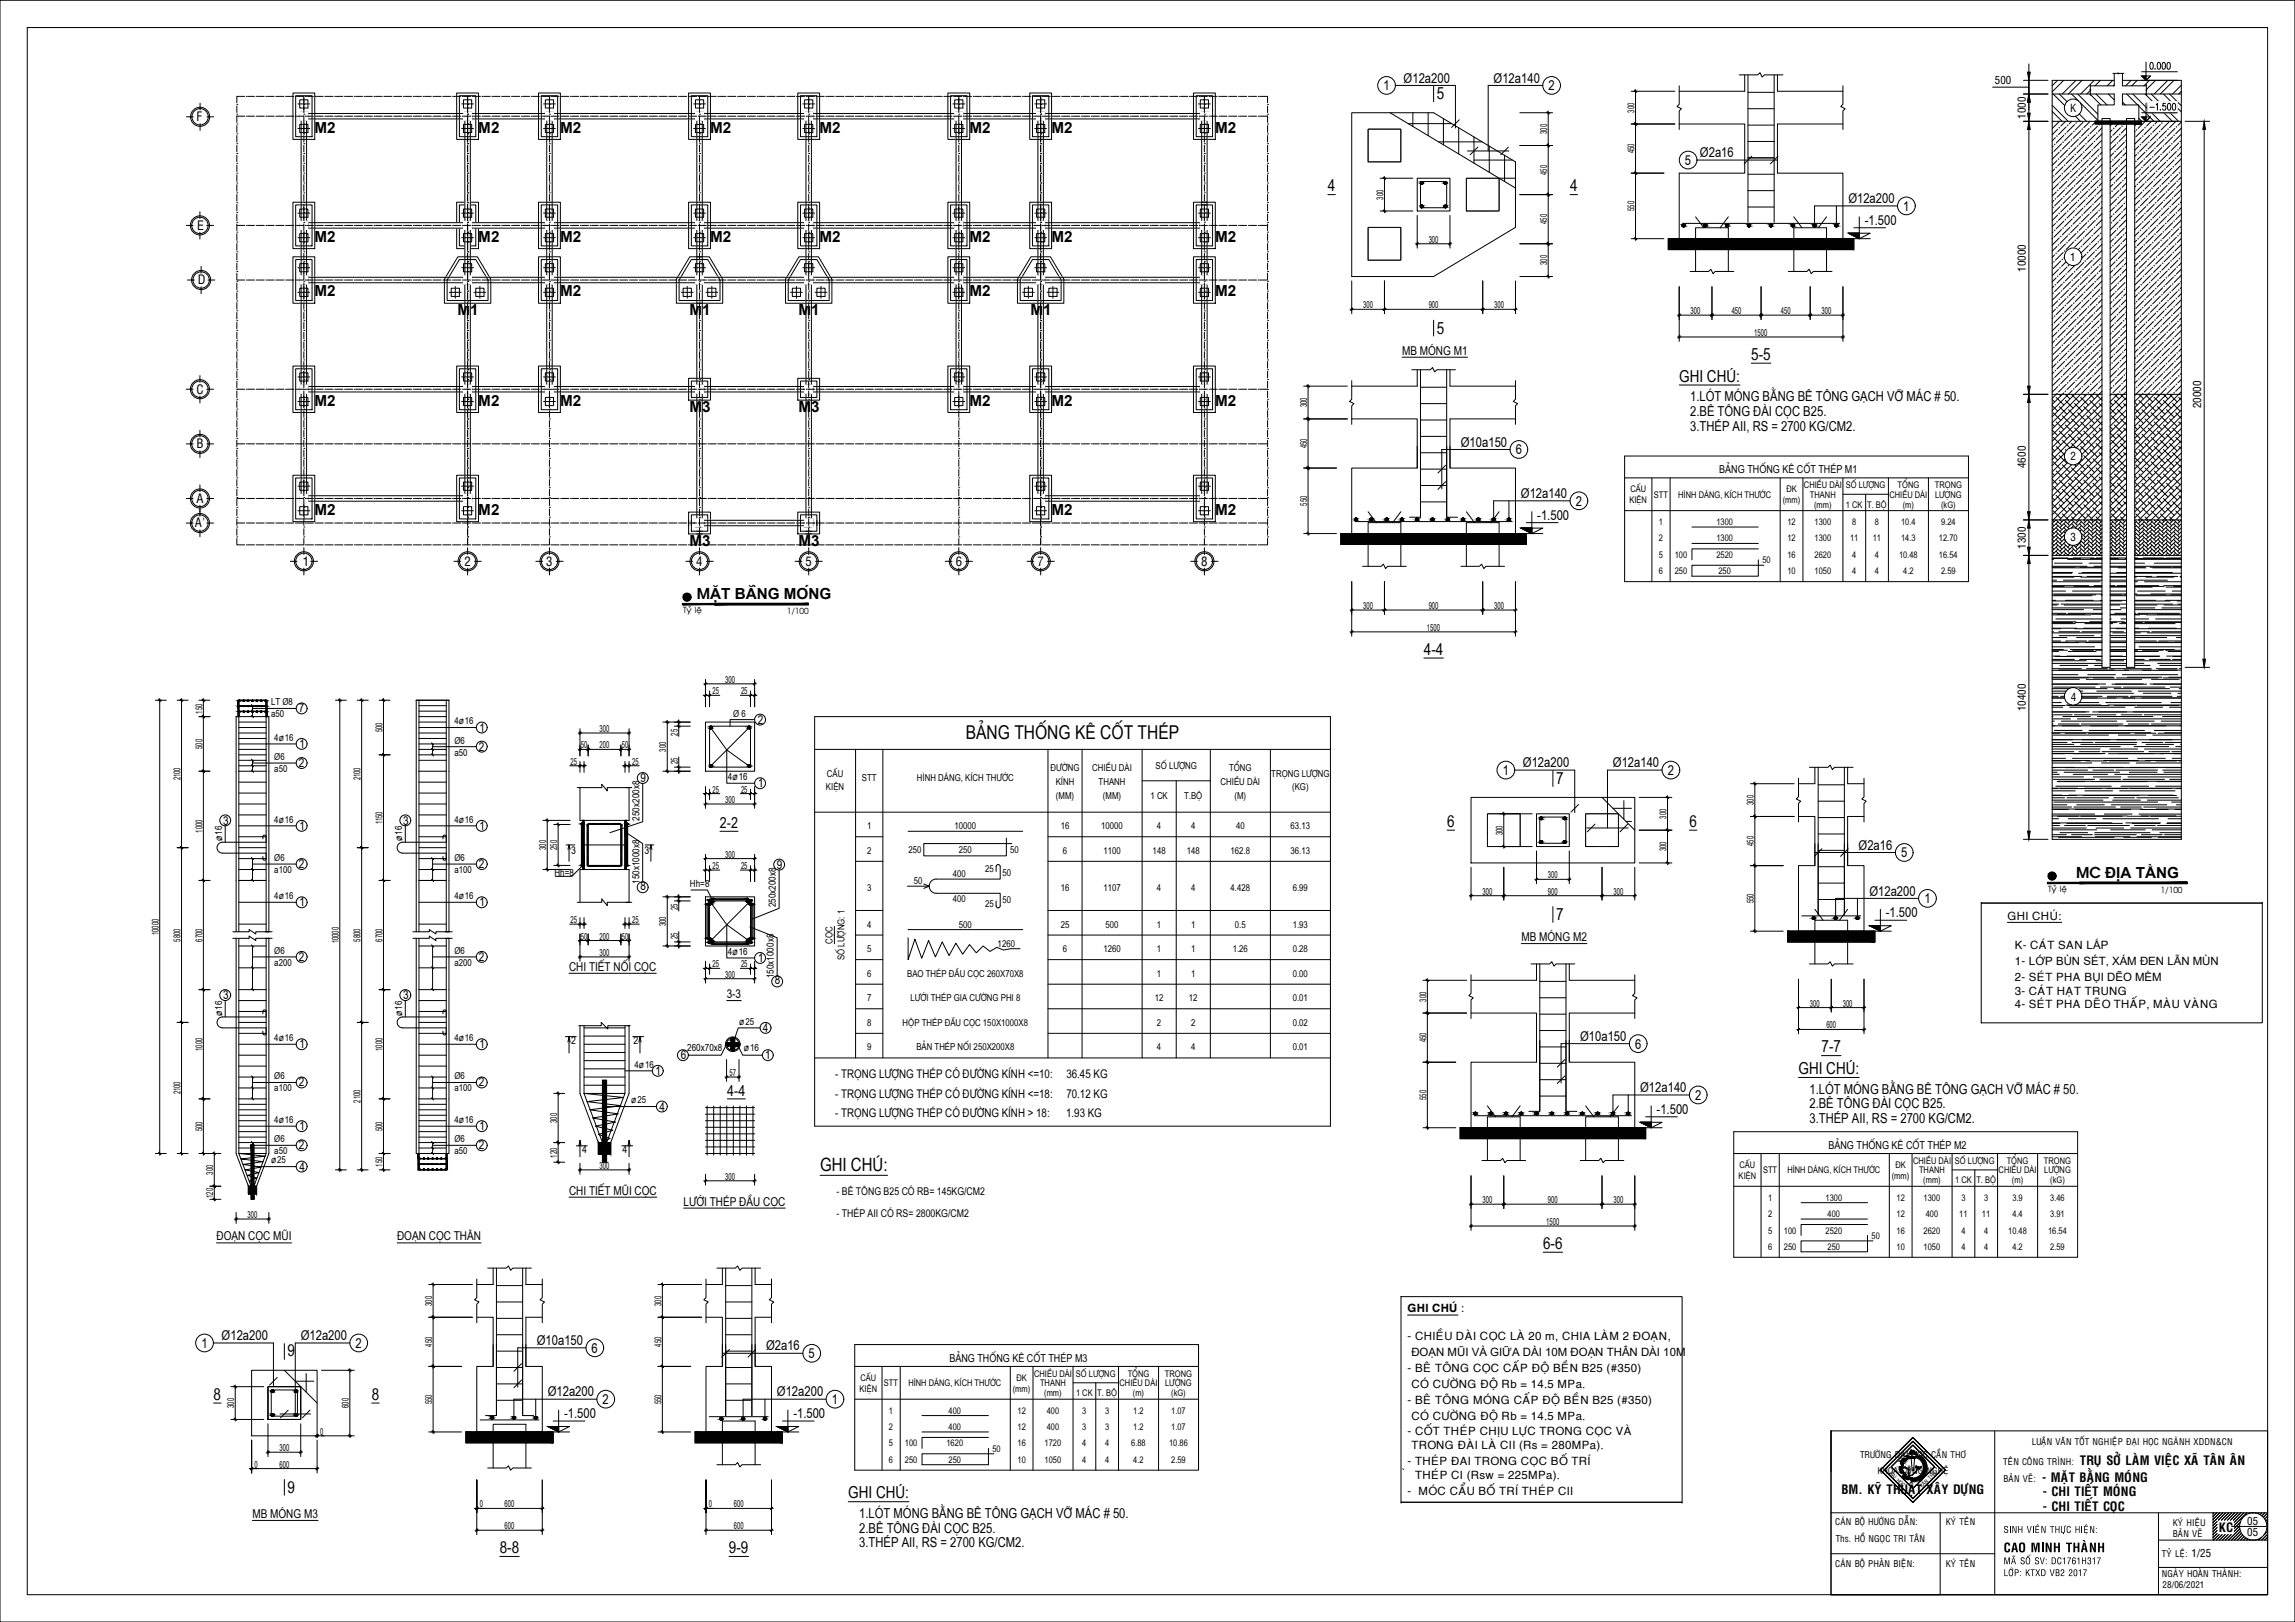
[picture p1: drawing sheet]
<svg xmlns="http://www.w3.org/2000/svg" width="841mm" height="594mm" viewBox="0 0 841 594" stroke-linecap="round" stroke-linejoin="round" font-family="sans-serif">
<defs><g id="words">
<text font-size="7" x="353.9" y="270.7">B¶ng thèng kª cèt thÐp</text>
<text font-size="6.7" x="300.5" y="429.1">Ghi chó:</text>
<g font-size="6">
<text x="526.6" y="36.2">5</text>
<text x="486.6" y="70">4</text>
<text x="575.4" y="70">4</text>
<text x="526.6" y="122.3">5</text>
<text x="641.8" y="131.7">5-5</text>
<text x="615.4" y="139.7">Ghi chó:</text>
<text x="521.8" y="239.7">4-4</text>
<text x="570.3" y="287">7</text>
<text x="530.3" y="302.8">6</text>
<text x="619.1" y="302.8">6</text>
<text x="570.3" y="337.1">7</text>
<text x="667.5" y="385.4">7-7</text>
<text x="659.1" y="393.4">Ghi chó:</text>
<text x="565.5" y="457.4">6-6</text>
<text x="105.4" y="496.8">9</text>
<text x="78.3" y="512.6">8</text>
<text x="136.2" y="512.6">8</text>
<text x="105.4" y="546.9">9</text>
<text x="310.8" y="548.7">Ghi chó:</text>
<text x="183.1" y="568.8">8-8</text>
<text x="267.1" y="568.8">9-9</text>
</g>
<g font-size="5.6">
<text x="115.3" y="48.5">M2</text>
<text x="175.3" y="48.5">M2</text>
<text x="205.3" y="48.5">M2</text>
<text x="260.3" y="48.5">M2</text>
<text x="300.3" y="48.5">M2</text>
<text x="355.3" y="48.5">M2</text>
<text x="385.3" y="48.5">M2</text>
<text x="445.3" y="48.5">M2</text>
<text x="115.3" y="88.6">M2</text>
<text x="175.3" y="88.6">M2</text>
<text x="205.3" y="88.6">M2</text>
<text x="260.3" y="88.6">M2</text>
<text x="300.3" y="88.6">M2</text>
<text x="355.3" y="88.6">M2</text>
<text x="385.3" y="88.6">M2</text>
<text x="445.3" y="88.6">M2</text>
<text x="115.3" y="108.6">M2</text>
<text x="205.3" y="108.6">M2</text>
<text x="355.3" y="108.6">M2</text>
<text x="445.3" y="108.6">M2</text>
<text x="167.7" y="115.3">M1</text>
<text x="252.7" y="115.3">M1</text>
<text x="292.7" y="115.3">M1</text>
<text x="377.7" y="115.3">M1</text>
<text x="115.3" y="148.6">M2</text>
<text x="175.3" y="148.6">M2</text>
<text x="205.3" y="148.6">M2</text>
<text x="355.3" y="148.6">M2</text>
<text x="385.3" y="148.6">M2</text>
<text x="445.3" y="148.6">M2</text>
<text x="252.6" y="150.8">M3</text>
<text x="292.7" y="150.8">M3</text>
<text x="115.3" y="188.6">M2</text>
<text x="175.3" y="188.6">M2</text>
<text x="385.3" y="188.6">M2</text>
<text x="445.3" y="188.6">M2</text>
<text x="252.6" y="199.8">M3</text>
<text x="292.7" y="199.8">M3</text>
<text x="263.8" y="303.3">2-2</text>
<text x="266.5" y="401.3">4-4</text>
</g>
<g font-size="5.4">
<text x="255.4" y="219.4">MẶT BẰNG MÓNG</text>
<text x="760.8" y="321.4">MC ĐỊA TẦNG</text>
</g>
<g font-size="5">
<text x="507" y="33.1">1</text>
<text x="514.4" y="30.2">Ø12a200</text>
<text x="547.4" y="30.2">Ø12a140</text>
<text x="567.5" y="33.1">2</text>
<text x="623" y="57.6">Ø2a16</text>
<text x="617.5" y="60.4">5</text>
<text x="677.4" y="74.4">Ø12a200</text>
<text x="697.5" y="77.2">1</text>
<text x="683.4" y="82.4">-1.500</text>
<text x="619.4" y="146.9">1.Lãt mãng b»ng bª t«ng g¹ch vì m¸c # 50.</text>
<text x="619.4" y="152.4">2.Bª t«ng ®µi cäc B25.</text>
<text x="619.4" y="157.7">3.ThÐp Aii, Rs = 2700 Kg/cm2.</text>
<text x="535.4" y="163.6">Ø10a150</text>
<text x="555.5" y="166.4">6</text>
<text x="557.4" y="182.4">Ø12a140</text>
<text x="577.5" y="185.2">2</text>
<text x="563.4" y="190.4">-1.500</text>
<text x="558.1" y="281">Ø12a200</text>
<text x="591.1" y="281">Ø12a140</text>
<text x="550.7" y="283.9">1</text>
<text x="611.2" y="283.9">2</text>
<text x="681.1" y="311.2">Ø2a16</text>
<text x="696.7" y="314">5</text>
<text x="685.1" y="328">Ø12a200</text>
<text x="691.1" y="336">-1.500</text>
<text x="705.2" y="330.8">1</text>
<text x="579.1" y="381.2">Ø10a150</text>
<text x="599.2" y="384.1">6</text>
<text x="601.1" y="400">Ø12a140</text>
<text x="663.1" y="400.6">1.Lãt mãng b»ng bª t«ng g¹ch vì m¸c # 50.</text>
<text x="607.1" y="408">-1.500</text>
<text x="621.2" y="402.8">2</text>
<text x="663.1" y="406">2.Bª t«ng ®µi cäc B25.</text>
<text x="663.1" y="411.4">3.ThÐp Aii, Rs = 2700 Kg/cm2.</text>
<text x="81.2" y="490.8">Ø12a200</text>
<text x="110.2" y="490.8">Ø12a200</text>
<text x="73.8" y="493.7">1</text>
<text x="130.3" y="493.7">2</text>
<text x="196.7" y="492.6">Ø10a150</text>
<text x="216.8" y="495.5">6</text>
<text x="280.7" y="494.6">Ø2a16</text>
<text x="296.3" y="497.5">5</text>
<text x="200.7" y="511.4">Ø12a200</text>
<text x="220.8" y="514.3">2</text>
<text x="284.7" y="511.4">Ø12a200</text>
<text x="304.8" y="514.3">1</text>
<text x="206.7" y="519.4">-1.500</text>
<text x="290.7" y="519.4">-1.500</text>
<text x="314.8" y="555.9">1.Lãt mãng b»ng bª t«ng g¹ch vì m¸c # 50.</text>
<text x="314.8" y="561.3">2.Bª t«ng ®µi cäc B25.</text>
<text x="314.8" y="566.8">3.ThÐp AII, RS = 2700 Kg/cm2.</text>
</g>
<g font-size="4.7">
<text x="72" y="44.3">F</text>
<text x="72.2" y="84.1">E</text>
<text x="72.5" y="104.1">D</text>
<text x="72.1" y="144.1">C</text>
<text x="72" y="164.1">B</text>
<text x="72" y="184.1">A</text>
<text x="71.4" y="193.1">A'</text>
<text x="110.9" y="207.2">1</text>
<text x="170.2" y="207.2">2</text>
<text x="200.2" y="207.2">3</text>
<text x="255.1" y="207.2">4</text>
<text x="295.2" y="207.2">5</text>
<text x="350.3" y="207.2">6</text>
<text x="380.2" y="207.2">7</text>
<text x="440.2" y="207.2">8</text>
<text x="762.2" y="536.5">TRUÏ SÔÛ LAØM VIEÄ</text>
<text x="796.2" y="536.5">C XAÕ TAÂ</text>
<text x="812.6" y="536.5">N AÂ</text>
<text x="819.9" y="536.5">N</text>
<text x="748.4" y="542.7">- MAËT BAÈ</text>
<text x="767.5" y="542.7">NG MOÙNG</text>
<text x="674.8" y="547.3">BM. KYÕ THUAÄ</text>
<text x="702.1" y="547.3">T XAÂ</text>
<text x="711.5" y="547.3">Y DÖÏNG</text>
<text x="748.6" y="548.1">- CHI TIEÁ</text>
<text x="766.7" y="548.1">T MOÙNG</text>
<text x="748.6" y="553.5">- CHI TIEÁ</text>
<text x="766.7" y="553.5">T COÏC</text>
<text x="813.2" y="561.2">KC</text>
<text x="734.2" y="568.5">CAO MINH THAØNH</text>
</g>
<g font-size="4.5">
<text x="513.8" y="129.9">MB MãNG M1</text>
<text x="109.5" y="260.9">7</text>
<text x="175.7" y="267.9">1</text>
<text x="277.7" y="265">2</text>
<text x="109.7" y="273.9">1</text>
<text x="175.5" y="274.9">2</text>
<text x="109.5" y="280.9">2</text>
<text x="234.7" y="286.5">9</text>
<text x="277.8" y="288.3">1</text>
<text x="81.7" y="302">3</text>
<text x="109.7" y="303.9">1</text>
<text x="147.7" y="302">3</text>
<text x="175.7" y="303.9">1</text>
<text x="109.5" y="317.9">2</text>
<text x="175.5" y="317.9">2</text>
<text x="284.7" y="318.2">9</text>
<text x="234.7" y="326">8</text>
<text x="109.7" y="331.9">1</text>
<text x="175.7" y="331.9">1</text>
<text x="557.5" y="344.7">MB MãNG M2</text>
<text x="109.5" y="351.9">2</text>
<text x="175.5" y="351.9">2</text>
<text x="277.8" y="352.3">1</text>
<text x="208.5" y="355.5">chi tiÕt nèi cäc</text>
<text x="266.3" y="365.5">3-3</text>
<text x="284" y="360.5">8</text>
<text x="81.7" y="366">3</text>
<text x="147.7" y="366">3</text>
<text x="279.5" y="377.9">4</text>
<text x="109.7" y="383.9">1</text>
<text x="175.7" y="383.9">1</text>
<text x="249.4" y="387.9">6</text>
<text x="280.4" y="387.9">1</text>
<text x="240.2" y="393.7">1</text>
<text x="109.5" y="397.9">2</text>
<text x="175.5" y="397.9">2</text>
<text x="241.7" y="406.7">4</text>
<text x="109.7" y="413.9">1</text>
<text x="175.7" y="413.9">1</text>
<text x="109.5" y="420.9">2</text>
<text x="175.5" y="420.9">2</text>
<text x="109.7" y="428.7">4</text>
<text x="208.5" y="437.5">chi tiÕt mòi cäc</text>
<text x="250.5" y="441.5">L­íi thÐp ®Çu cäc</text>
<text x="79.3" y="454.3">§O¹N CäC MòI</text>
<text x="145.5" y="454.3">§O¹N CäC TH¢N</text>
<text x="92.5" y="555.9">MB MãNG M3</text>
</g>
<g font-size="4.4">
<text x="306" y="395">- Träng l­îng thÐp cã ®­êng kÝnh &lt;=10:</text>
<text x="390.8" y="395">36.45 kg</text>
<text x="306" y="402">- Träng l­îng thÐp cã ®­êng kÝnh &lt;=18:</text>
<text x="390.8" y="402">70.12 kg</text>
<text x="306" y="409">- Träng l­îng thÐp cã ®­êng kÝnh &gt; 18:</text>
<text x="390.7" y="409">1.93 kg</text>
</g>
<g font-size="4.2">
<text x="735.6" y="336.9">GHI CHUÙ:</text>
<text x="738.3" y="347.7">K- CAÙT SAN LẤP</text>
<text x="738.3" y="353.4">1- LỚP BÙN SÉT, XÁM ĐEN LẪN MÙN</text>
<text x="738.3" y="359.2">2- SEÙT PHA BỤI DẼO MỀM</text>
<text x="738.3" y="364.3">3- CAÙT HAÏT TRUNG</text>
<text x="738.3" y="369.3">4- SEÙT PHA DEÕ</text>
<text x="770.2" y="369.3">O THAÁ</text>
<text x="783.7" y="369.3">P, MAØ</text>
<text x="795.9" y="369.3">U VAØ</text>
<text x="806.2" y="369.3">NG</text>
<text x="515.8" y="480.7">GHI CHUÙ:</text>
<text x="515.8" y="490.8">- CHIEÀ</text>
<text x="529.3" y="490.8">U DAØ</text>
<text x="539.9" y="490.8">I COÏC LAØ20 m, CHIA LAØ</text>
<text x="589.8" y="490.8">M 2 ÑOAÏN,</text>
<text x="517.2" y="496.5">ĐOẠN MŨI VÀ GIỮA DÀI 10M ĐOẠN THÂN DÀI 10M.</text>
<text x="515.8" y="502.4">- BEÂTOÂ</text>
<text x="531.9" y="502.4">NG COÏC CAÁ</text>
<text x="557.1" y="502.4">P ÑOÄBEÀ</text>
<text x="575.2" y="502.4">N B25 (#350)</text>
<text x="517.2" y="508.3">COÙ CÖÔØ</text>
<text x="534.6" y="508.3">NG ÑOÄRb = 14.5 MPa.</text>
<text x="515.8" y="514.2">- BEÂTOÂ</text>
<text x="531.9" y="514.2">NG MOÙNG CAÁ</text>
<text x="561" y="514.2">P ÑOÄBEÀ</text>
<text x="579.1" y="514.2">N B25 (#350)</text>
<text x="517.2" y="520.1">COÙ CÖÔØ</text>
<text x="534.6" y="520.1">NG ÑOÄRb = 14.5 MPa.</text>
<text x="515.8" y="525.5">- COÁ</text>
<text x="525.1" y="525.5">T THEÙP CHÒU LÖÏC TRONG COÏC VAØ</text>
<text x="517.2" y="530.6">TRONG ÑAØ</text>
<text x="540.5" y="530.6">I LAØCII (Rs = 280MPa).</text>
<text x="515.8" y="536.5">- THEÙP ÑAI TRONG COÏC BOÁTRÍ</text>
<text x="516" y="541.6">ØTHEÙP CI (Rsw = 225MPa).</text>
<text x="515.8" y="547.4">- MOÙC CAÅ</text>
<text x="537.6" y="547.4">U BOÁTRÍ THEÙP CII</text>
</g>
<g font-size="4">
<text x="731.1" y="30.9">500</text>
<text x="758.6" y="41">K</text>
<text x="742.4" y="43.5" transform="rotate(-90 742.4 43.5)">1000</text>
<text x="758.7" y="95.6">1</text>
<text x="742.4" y="99.5" transform="rotate(-90 742.4 99.5)">10000</text>
<text x="806.7" y="149.5" transform="rotate(-90 806.7 149.5)">20000</text>
<text x="630.1" y="173.4">B¶ng thèng kª cèt thÐp M1</text>
<text x="742.4" y="171.4" transform="rotate(-90 742.4 171.4)">4600</text>
<text x="758.8" y="168.6">2</text>
<text x="742.4" y="201" transform="rotate(-90 742.4 201)">1300</text>
<text x="758.8" y="198.1">3</text>
<text x="758.8" y="256.6">4</text>
<text x="742.4" y="260.5" transform="rotate(-90 742.4 260.5)">10400</text>
<text x="670.1" y="420.8">B¶ng thèng kª cèt thÐp M2</text>
<text x="347.9" y="498.8">B¶ng thèng kª cèt thÐp M3</text>
<text x="823.5" y="558.5">05</text>
<text x="823.5" y="562.6">05</text>
<text x="803.1" y="570.3">1/25</text>
</g>
<g font-size="3.9">
<text x="209.3" y="312.7">3</text>
<text x="236.1" y="312.7">3</text>
<text x="209.3" y="382.5">2</text>
<text x="232.1" y="382.5">2</text>
<text x="213.3" y="422.5">4</text>
<text x="228.1" y="422.5">4</text>
<text x="306.5" y="437.7">- Bª t«ng B25 cã Rb= 145kg/cm2</text>
<text x="306.5" y="445.7">- ThÐp AII cã Rs= 2800kg/cm2</text>
</g>
<g font-size="3.6">
<text x="266.7" y="285.7">4ù16</text>
<text x="234.4" y="300.6" transform="rotate(-90 234.4 300.6)">250x200x8</text>
<text x="81.4" y="308.1" transform="rotate(-90 81.4 308.1)">ù16</text>
<text x="147.4" y="308.1" transform="rotate(-90 147.4 308.1)">ù16</text>
<text x="203.1" y="321">Hh=8</text>
<text x="234.3" y="323.8" transform="rotate(-90 234.3 323.8)">150x1000x8</text>
<text x="252.8" y="324.8">Hh=8</text>
<text x="284.4" y="332.3" transform="rotate(-90 284.4 332.3)">250x200x8</text>
<text x="266.7" y="349.7">4ù16</text>
<text x="283.6" y="358.3" transform="rotate(-90 283.6 358.3)">150x1000x8</text>
<text x="81.4" y="372.1" transform="rotate(-90 81.4 372.1)">ù16</text>
<text x="147.4" y="372.1" transform="rotate(-90 147.4 372.1)">ù16</text>
<text x="251.9" y="384.9">260x70x8</text>
<text x="272.6" y="384.9">ù16</text>
</g>
<g font-size="3.5">
<text x="599" y="41.2" transform="rotate(-90 599 41.2)">300</text>
<text x="567" y="49.1" transform="rotate(-90 567 49.1)">300</text>
<text x="599" y="56.2" transform="rotate(-90 599 56.2)">450</text>
<text x="567" y="64.1" transform="rotate(-90 567 64.1)">450</text>
<text x="507" y="73.1" transform="rotate(-90 507 73.1)">300</text>
<text x="599" y="77.2" transform="rotate(-90 599 77.2)">550</text>
<text x="567" y="82.1" transform="rotate(-90 567 82.1)">450</text>
<text x="523.6" y="88.9">300</text>
<text x="567" y="97.1" transform="rotate(-90 567 97.1)">300</text>
<text x="499.6" y="112.9">300</text>
<text x="523.6" y="112.9">900</text>
<text x="547.6" y="112.9">300</text>
<text x="619.6" y="115.1">300</text>
<text x="634.6" y="115.1">450</text>
<text x="652.6" y="115.1">450</text>
<text x="667.6" y="115.1">300</text>
<text x="642.9" y="123.1">1500</text>
<text x="479" y="149.2" transform="rotate(-90 479 149.2)">300</text>
<text x="479" y="164.2" transform="rotate(-90 479 164.2)">450</text>
<text x="479" y="185.2" transform="rotate(-90 479 185.2)">550</text>
<text x="499.6" y="223.1">300</text>
<text x="523.6" y="223.1">900</text>
<text x="547.6" y="223.1">300</text>
<text x="522.9" y="231.1">1500</text>
<text x="265.7" y="250.1">300</text>
<text x="261.1" y="254.3">25</text>
<text x="271.6" y="254.3">25</text>
<text x="74.2" y="261.3" transform="rotate(-90 74.2 261.3)">150</text>
<text x="99.3" y="258.3">LT Ø8</text>
<text x="99.3" y="262.7">a50</text>
<text x="268.7" y="262.4">Ø 6</text>
<text x="140.2" y="268.3" transform="rotate(-90 140.2 268.3)">500</text>
<text x="166.5" y="265.3">4ù16</text>
<text x="219.7" y="268.1">300</text>
<text x="248.4" y="269.4" transform="rotate(-90 248.4 269.4)">25</text>
<text x="74.2" y="274.3" transform="rotate(-90 74.2 274.3)">500</text>
<text x="100.5" y="271.3">4ù16</text>
<text x="166.5" y="272.3">Ø6</text>
<text x="212.8" y="274.1">50</text>
<text x="219.8" y="274.1">200</text>
<text x="227.8" y="274.1">50</text>
<text x="244.2" y="275.3" transform="rotate(-90 244.2 275.3)">300</text>
<text x="100.5" y="278.3">Ø6</text>
<text x="166.5" y="276.7">a50</text>
<text x="209.1" y="280.1">25</text>
<text x="231.6" y="280.1">25</text>
<text x="248.4" y="279.9" transform="rotate(-90 248.4 279.9)">25</text>
<text x="423.5" y="281.5">Sè l­îng</text>
<text x="66.2" y="285.9" transform="rotate(-90 66.2 285.9)">2100</text>
<text x="100.5" y="282.7">a50</text>
<text x="132.2" y="285.9" transform="rotate(-90 132.2 285.9)">2100</text>
<text x="303" y="284.5">CÊu</text>
<text x="315.8" y="286">STT</text>
<text x="336" y="286">H×nh d¸ng, kÝch th­íc</text>
<text x="385" y="282.5">§­êng</text>
<text x="386.9" y="287.5">kÝnh</text>
<text x="400.3" y="282.5">ChiÒu dµi</text>
<text x="402.6" y="287.5">thanh</text>
<text x="447.3" y="287.5">chiÒu dµi</text>
<text x="450.4" y="282.5">Tæng</text>
<text x="465.9" y="284.5">Träng l­îng</text>
<text x="261.1" y="290.3">25</text>
<text x="271.6" y="290.3">25</text>
<text x="302.7" y="289.5">kiÖn</text>
<text x="386.9" y="292.5">(mm)</text>
<text x="404.2" y="292.5">(mm)</text>
<text x="421.6" y="292.5">1 ck</text>
<text x="433.9" y="292.5">T.bé</text>
<text x="452.4" y="292.5">(m)</text>
<text x="473.5" y="289.5">(kg)</text>
<text x="265.7" y="294.1">300</text>
<text x="610.7" y="299.9" transform="rotate(-90 610.7 299.9)">300</text>
<text x="642.7" y="294.8" transform="rotate(-90 642.7 294.8)">300</text>
<text x="74.2" y="305" transform="rotate(-90 74.2 305)">1000</text>
<text x="100.5" y="301.3">4ù16</text>
<text x="140.2" y="301.9" transform="rotate(-90 140.2 301.9)">1150</text>
<text x="166.5" y="301.3">4ù16</text>
<text x="317.7" y="303.7">1</text>
<text x="349.8" y="303.7">10000</text>
<text x="388.7" y="303.7">16</text>
<text x="403.6" y="303.7">10000</text>
<text x="424" y="303.7">4</text>
<text x="436.5" y="303.7">4</text>
<text x="452.9" y="303.7">40</text>
<text x="473" y="303.7">63.13</text>
<text x="550.7" y="305.9" transform="rotate(-90 550.7 305.9)">300</text>
<text x="200.2" y="311.3" transform="rotate(-90 200.2 311.3)">300</text>
<text x="204.2" y="311.3" transform="rotate(-90 204.2 311.3)">250</text>
<text x="610.7" y="311.9" transform="rotate(-90 610.7 311.9)">300</text>
<text x="642.7" y="309.8" transform="rotate(-90 642.7 309.8)">450</text>
<text x="100.5" y="315.3">Ø6</text>
<text x="166.5" y="315.3">Ø6</text>
<text x="265.7" y="314.1">300</text>
<text x="317.7" y="312.7">2</text>
<text x="332.9" y="312.5">250</text>
<text x="351.4" y="312.5">250</text>
<text x="370.2" y="312.5">50</text>
<text x="389.5" y="312.7">6</text>
<text x="404.3" y="312.7">1100</text>
<text x="422.4" y="312.7">148</text>
<text x="434.9" y="312.7">148</text>
<text x="451" y="312.7">162.8</text>
<text x="473" y="312.7">36.13</text>
<text x="100.5" y="319.7">a100</text>
<text x="166.5" y="319.7">a100</text>
<text x="261.1" y="318.3">25</text>
<text x="271.6" y="318.3">25</text>
<text x="334.8" y="323.8">50</text>
<text x="349.1" y="321.2">400</text>
<text x="361" y="319.2">25</text>
<text x="367.4" y="320.7">50</text>
<text x="567.3" y="321.7">300</text>
<text x="100.5" y="329.3">4ù16</text>
<text x="166.5" y="329.3">4ù16</text>
<text x="317.7" y="326.2">3</text>
<text x="388.7" y="326.2">16</text>
<text x="404.3" y="326.2">1107</text>
<text x="424" y="326.2">4</text>
<text x="436.5" y="326.2">4</text>
<text x="451" y="326.2">4.428</text>
<text x="473.8" y="326.2">6.99</text>
<text x="543.3" y="327.7">300</text>
<text x="567.3" y="327.7">900</text>
<text x="591.3" y="327.7">300</text>
<text x="248.4" y="333.5" transform="rotate(-90 248.4 333.5)">25</text>
<text x="349.1" y="330.4">400</text>
<text x="361" y="332.3">25</text>
<text x="367.4" y="330.8">50</text>
<text x="642.7" y="330.8" transform="rotate(-90 642.7 330.8)">550</text>
<text x="209.1" y="338.1">25</text>
<text x="231.6" y="338.1">25</text>
<text x="244.2" y="339.3" transform="rotate(-90 244.2 339.3)">300</text>
<text x="317.7" y="339.7">4</text>
<text x="351.4" y="339.7">500</text>
<text x="388.7" y="339.7">25</text>
<text x="405.2" y="339.7">500</text>
<text x="424" y="339.7">1</text>
<text x="436.5" y="339.7">1</text>
<text x="452.5" y="339.7">0.5</text>
<text x="473.8" y="339.7">1.93</text>
<text x="58.2" y="342.6" transform="rotate(-90 58.2 342.6)">10000</text>
<text x="66.2" y="344.9" transform="rotate(-90 66.2 344.9)">5800</text>
<text x="74.2" y="344.9" transform="rotate(-90 74.2 344.9)">6700</text>
<text x="124.2" y="345.5" transform="rotate(-90 124.2 345.5)">10000</text>
<text x="132.2" y="344.9" transform="rotate(-90 132.2 344.9)">5800</text>
<text x="140.2" y="344.9" transform="rotate(-90 140.2 344.9)">6700</text>
<text x="212.8" y="344.1">50</text>
<text x="219.8" y="344.1">200</text>
<text x="227.8" y="344.1">50</text>
<text x="248.4" y="343.9" transform="rotate(-90 248.4 343.9)">25</text>
<text x="305" y="345.7" transform="rotate(-90 305 345.7)">Cäc</text>
<text x="365.6" y="346.7">1260</text>
<text x="100.5" y="349.3">Ø6</text>
<text x="100.5" y="353.7">a200</text>
<text x="166.5" y="349.3">Ø6</text>
<text x="166.5" y="353.7">a200</text>
<text x="219.7" y="350.1">300</text>
<text x="309.5" y="351.6" transform="rotate(-90 309.5 351.6)">Sè l­îng: 1</text>
<text x="317.7" y="348.7">5</text>
<text x="389.5" y="348.7">6</text>
<text x="404.3" y="348.7">1260</text>
<text x="424" y="348.7">1</text>
<text x="436.5" y="348.7">1</text>
<text x="451.7" y="348.7">1.26</text>
<text x="473.8" y="348.7">0.28</text>
<text x="261.1" y="354.3">25</text>
<text x="265.7" y="358.1">300</text>
<text x="271.6" y="354.3">25</text>
<text x="317.7" y="357.7">6</text>
<text x="332.5" y="357.7">Bao thÐp ®Çu cäc 260x70x8</text>
<text x="424" y="357.7">1</text>
<text x="436.5" y="357.7">1</text>
<text x="473.8" y="357.7">0.00</text>
<text x="317.7" y="366.7">7</text>
<text x="333.7" y="366.7">L­íi thÐp gia c­êng PHi 8</text>
<text x="423.2" y="366.7">12</text>
<text x="435.7" y="366.7">12</text>
<text x="473.8" y="366.7">0.01</text>
<text x="522.7" y="366.8" transform="rotate(-90 522.7 366.8)">300</text>
<text x="663.3" y="368.7">300</text>
<text x="675.3" y="368.7">300</text>
<text x="270.9" y="375.3">ù25</text>
<text x="317.7" y="375.7">8</text>
<text x="330.8" y="375.7">Hép thÐp ®Çu cäc 150x1000x8</text>
<text x="424" y="375.7">2</text>
<text x="436.5" y="375.7">2</text>
<text x="473.8" y="375.7">0.02</text>
<text x="669.3" y="376.7">600</text>
<text x="100.5" y="381.3">4ù16</text>
<text x="166.5" y="381.3">4ù16</text>
<text x="522.7" y="381.8" transform="rotate(-90 522.7 381.8)">450</text>
<text x="74.2" y="385" transform="rotate(-90 74.2 385)">1000</text>
<text x="140.2" y="385" transform="rotate(-90 140.2 385)">1000</text>
<text x="317.7" y="384.7">9</text>
<text x="335.8" y="384.7">B¶n thÐp nèi 250x200x8</text>
<text x="424" y="384.7">4</text>
<text x="436.5" y="384.7">4</text>
<text x="473.8" y="384.7">0.01</text>
<text x="100.5" y="395.3">Ø6</text>
<text x="166.5" y="395.3">Ø6</text>
<text x="232.5" y="391.1">4ù16</text>
<text x="267.3" y="394.1">57</text>
<text x="66.2" y="400.9" transform="rotate(-90 66.2 400.9)">2100</text>
<text x="100.5" y="399.7">a100</text>
<text x="166.5" y="399.7">a100</text>
<text x="132.2" y="403.9" transform="rotate(-90 132.2 403.9)">2100</text>
<text x="231.3" y="404.1">ù25</text>
<text x="522.7" y="402.8" transform="rotate(-90 522.7 402.8)">550</text>
<text x="100.5" y="411.3">4ù16</text>
<text x="166.5" y="411.3">4ù16</text>
<text x="204.2" y="411.3" transform="rotate(-90 204.2 411.3)">300</text>
<text x="74.2" y="414.3" transform="rotate(-90 74.2 414.3)">500</text>
<text x="100.5" y="418.3">Ø6</text>
<text x="140.2" y="414.3" transform="rotate(-90 140.2 414.3)">500</text>
<text x="166.5" y="418.3">Ø6</text>
<text x="100.5" y="422.7">a50</text>
<text x="166.5" y="422.7">a50</text>
<text x="204.2" y="424" transform="rotate(-90 204.2 424)">120</text>
<text x="78.2" y="430.3" transform="rotate(-90 78.2 430.3)">300</text>
<text x="99.3" y="426.1">ù25</text>
<text x="140.2" y="427.3" transform="rotate(-90 140.2 427.3)">150</text>
<text x="219.7" y="428.1">300</text>
<text x="265.7" y="432.1">300</text>
<text x="78.2" y="438.7" transform="rotate(-90 78.2 438.7)">120</text>
<text x="543.3" y="440.7">300</text>
<text x="567.3" y="440.7">900</text>
<text x="591.3" y="440.7">300</text>
<text x="90.7" y="446.1">300</text>
<text x="566.6" y="448.7">1500</text>
<text x="158.4" y="478.3" transform="rotate(-90 158.4 478.3)">300</text>
<text x="242.4" y="478.3" transform="rotate(-90 242.4 478.3)">300</text>
<text x="158.4" y="493.2" transform="rotate(-90 158.4 493.2)">450</text>
<text x="242.4" y="493.2" transform="rotate(-90 242.4 493.2)">450</text>
<text x="85.8" y="515.7" transform="rotate(-90 85.8 515.7)">300</text>
<text x="127.8" y="515.7" transform="rotate(-90 127.8 515.7)">600</text>
<text x="158.4" y="514.3" transform="rotate(-90 158.4 514.3)">550</text>
<text x="242.4" y="514.3" transform="rotate(-90 242.4 514.3)">550</text>
<text x="117.3" y="525.5">0</text>
<text x="102.4" y="531.5">300</text>
<text x="93.3" y="537.5">0</text>
<text x="102.4" y="537.5">600</text>
<text x="175.8" y="552.1">0</text>
<text x="184.9" y="552.1">600</text>
<text x="259.8" y="552.1">0</text>
<text x="268.9" y="552.1">600</text>
<text x="184.9" y="560.1">600</text>
<text x="268.9" y="560.1">600</text>
</g>
<g font-size="3.4">
<text x="661.1" y="178.7">ChiÒu dµi</text>
<text x="676.4" y="178.7">Sè l­îng</text>
<text x="695.4" y="178.7">Tæng</text>
<text x="709" y="178.7">Träng</text>
<text x="597.1" y="184.3">kiÖn</text>
<text x="597.5" y="180.3">CÊu</text>
<text x="606.1" y="182.3">STT</text>
<text x="615" y="182.3">H×nh d¸ng, kÝch th­íc</text>
<text x="653.3" y="184.3">(mm)</text>
<text x="654.7" y="180.3">§K</text>
<text x="663.3" y="182.3">thanh</text>
<text x="664.8" y="185.9">(mm)</text>
<text x="676.5" y="185.9">1 CK</text>
<text x="684.2" y="185.9">T. Bé</text>
<text x="692.4" y="182.3">chiÒu dµi</text>
<text x="697.3" y="185.9">(m)</text>
<text x="709.1" y="182.3">l­îng</text>
<text x="711.3" y="185.9">(kG)</text>
<text x="607.9" y="192.3">1</text>
<text x="629" y="192.3">1300</text>
<text x="655" y="192.3">12</text>
<text x="664.9" y="192.3">1300</text>
<text x="678.8" y="192.3">8</text>
<text x="687.1" y="192.3">8</text>
<text x="696.7" y="192.3">10.4</text>
<text x="711.3" y="192.3">9.24</text>
<text x="607.9" y="198.3">2</text>
<text x="629" y="198.3">1300</text>
<text x="655" y="198.3">12</text>
<text x="664.9" y="198.3">1300</text>
<text x="678" y="198.3">11</text>
<text x="686.3" y="198.3">11</text>
<text x="696.7" y="198.3">14.3</text>
<text x="710.6" y="198.3">12.70</text>
<text x="607.9" y="204.3">5</text>
<text x="613.7" y="204.3">100</text>
<text x="629" y="204.3">2520</text>
<text x="645.8" y="206.3">50</text>
<text x="655" y="204.3">16</text>
<text x="664.9" y="204.3">2620</text>
<text x="678.8" y="204.3">4</text>
<text x="687.1" y="204.3">4</text>
<text x="695.9" y="204.3">10.48</text>
<text x="710.6" y="204.3">16.54</text>
<text x="607.9" y="210.3">6</text>
<text x="613.7" y="210.3">250</text>
<text x="629.7" y="210.3">250</text>
<text x="655" y="210.3">10</text>
<text x="664.9" y="210.3">1050</text>
<text x="678.8" y="210.3">4</text>
<text x="687.1" y="210.3">4</text>
<text x="697.5" y="210.3">4.2</text>
<text x="711.3" y="210.3">2.59</text>
<text x="637.1" y="431.8">kiÖn</text>
<text x="637.5" y="427.8">CÊu</text>
<text x="646.1" y="429.8">STT</text>
<text x="655" y="429.8">H×nh d¸ng, kÝch th­íc</text>
<text x="693.3" y="431.8">(mm)</text>
<text x="694.6" y="427.8">§K</text>
<text x="701.1" y="426.2">ChiÒu dµi</text>
<text x="703.3" y="429.8">thanh</text>
<text x="716.4" y="426.2">Sè l­îng</text>
<text x="732.4" y="429.8">chiÒu dµi</text>
<text x="735.4" y="426.2">Tæng</text>
<text x="749" y="426.2">Träng</text>
<text x="749.1" y="429.8">l­îng</text>
<text x="704.8" y="433.4">(mm)</text>
<text x="716.5" y="433.4">1 CK</text>
<text x="724.2" y="433.4">T. Bé</text>
<text x="737.3" y="433.4">(m)</text>
<text x="751.3" y="433.4">(kG)</text>
<text x="647.9" y="439.8">1</text>
<text x="669" y="439.8">1300</text>
<text x="695" y="439.8">12</text>
<text x="704.9" y="439.8">1300</text>
<text x="718.8" y="439.8">3</text>
<text x="727.1" y="439.8">3</text>
<text x="737.4" y="439.8">3.9</text>
<text x="751.3" y="439.8">3.46</text>
<text x="647.9" y="445.8">2</text>
<text x="669.7" y="445.8">400</text>
<text x="695" y="445.8">12</text>
<text x="705.7" y="445.8">400</text>
<text x="718" y="445.8">11</text>
<text x="726.3" y="445.8">11</text>
<text x="737.4" y="445.8">4.4</text>
<text x="751.3" y="445.8">3.91</text>
<text x="647.9" y="451.8">5</text>
<text x="653.7" y="451.8">100</text>
<text x="669" y="451.8">2520</text>
<text x="685.8" y="453.8">50</text>
<text x="695" y="451.8">16</text>
<text x="704.9" y="451.8">2620</text>
<text x="718.8" y="451.8">4</text>
<text x="727.1" y="451.8">4</text>
<text x="735.9" y="451.8">10.48</text>
<text x="750.6" y="451.8">16.54</text>
<text x="647.9" y="457.8">6</text>
<text x="653.7" y="457.8">250</text>
<text x="669.7" y="457.8">250</text>
<text x="695" y="457.8">10</text>
<text x="704.9" y="457.8">1050</text>
<text x="718.8" y="457.8">4</text>
<text x="727.1" y="457.8">4</text>
<text x="737.4" y="457.8">4.2</text>
<text x="751.3" y="457.8">2.59</text>
<text x="315" y="509.8">kiÖn</text>
<text x="315.3" y="505.8">CÊu</text>
<text x="323.9" y="507.8">STT</text>
<text x="332.9" y="507.8">H×nh d¸ng, kÝch th­íc</text>
<text x="371.1" y="509.8">(mm)</text>
<text x="372.5" y="505.8">§K</text>
<text x="379" y="504.2">ChiÒu dµi</text>
<text x="381.1" y="507.8">thanh</text>
<text x="394.3" y="504.2">Sè l­îng</text>
<text x="410.3" y="507.8">chiÒu dµi</text>
<text x="413.2" y="504.2">Tæng</text>
<text x="426.9" y="504.2">Träng</text>
<text x="427" y="507.8">l­îng</text>
<text x="382.7" y="511.4">(mm)</text>
<text x="394.3" y="511.4">1 CK</text>
<text x="402.1" y="511.4">T. Bé</text>
<text x="415.2" y="511.4">(m)</text>
<text x="429.2" y="511.4">(kG)</text>
<text x="325.8" y="517.8">1</text>
<text x="347.6" y="517.8">400</text>
<text x="372.9" y="517.8">12</text>
<text x="383.6" y="517.8">400</text>
<text x="396.6" y="517.8">3</text>
<text x="404.9" y="517.8">3</text>
<text x="415.3" y="517.8">1.2</text>
<text x="429.2" y="517.8">1.07</text>
<text x="325.8" y="523.8">2</text>
<text x="347.6" y="523.8">400</text>
<text x="372.9" y="523.8">12</text>
<text x="383.6" y="523.8">400</text>
<text x="396.6" y="523.8">3</text>
<text x="404.9" y="523.8">3</text>
<text x="415.3" y="523.8">1.2</text>
<text x="429.2" y="523.8">1.07</text>
<text x="325.8" y="529.8">5</text>
<text x="331.6" y="529.8">100</text>
<text x="346.8" y="529.8">1620</text>
<text x="363.7" y="531.8">50</text>
<text x="372.9" y="529.8">16</text>
<text x="382.8" y="529.8">1720</text>
<text x="396.6" y="529.8">4</text>
<text x="404.9" y="529.8">4</text>
<text x="414.5" y="529.8">6.88</text>
<text x="428.4" y="529.8">10.86</text>
<text x="325.8" y="535.8">6</text>
<text x="331.6" y="535.8">250</text>
<text x="347.6" y="535.8">250</text>
<text x="372.9" y="535.8">10</text>
<text x="382.8" y="535.8">1050</text>
<text x="396.6" y="535.8">4</text>
<text x="404.9" y="535.8">4</text>
<text x="415.3" y="535.8">4.2</text>
<text x="429.2" y="535.8">2.59</text>
</g>
<g font-size="3.3">
<text x="744.6" y="529.3">LUAÄN VAÊN TOÁT NGHIEÄP ÑAÏI HOÏC NGAØNH XDDN&amp;CN</text>
<text x="681.6" y="534.1">TRÖÔØNG ÑAÏI HOÏC CAÀN THÔ</text>
<text x="734.1" y="536.5">TEÂN COÂNG TRÌNH:</text>
<text x="688" y="540">KHOA COÂNG NGHEÄ</text>
<text x="734.2" y="542.7">BAÛN VEÕ:</text>
<text x="672.6" y="558.7">CAÙN BOÄ HÖÔÙNG DAÃN:</text>
<text x="713" y="558.7">KYÙ TEÂN</text>
<text x="734" y="561.4">SINH VIEÂN THÖÏC HIEÄN:</text>
<text x="796.3" y="558.9">KYÙ HIEÄU</text>
<text x="796.3" y="562.9">BAÛN VEÕ</text>
<text x="672.7" y="564.6">Ths. HOÀ NGOÏC TRI TAÂN</text>
<text x="672.6" y="574.1">CAÙN BOÄ PHAÛN BIEÄN:</text>
<text x="713.1" y="574.1">KYÙ TEÂN</text>
<text x="734" y="572.9">MAÕ SOÁ SV: DC1761H317</text>
<text x="792.3" y="570.4">TYÛ LEÄ:</text>
<text x="734" y="577.3">LÔÙP: KTXD VB2 2017</text>
<text x="792.3" y="577.5">NGAØY HOAØN THAØNH:</text>
<text x="792.5" y="581.7">28/06/2021</text>
</g>
<g font-size="3">
<text x="250.3" y="224.7">Tyû leä</text>
<text x="288.3" y="224.8">1/100</text>
<text x="750.5" y="326.8">Tyû leä</text>
<text x="791.7" y="327">1/100</text>
</g>
<g font-size="2">
<text x="692.2" y="539.8" transform="rotate(44 692.2 539.8)">ÑAÏ</text>
<text x="693.9" y="541.4" transform="rotate(44 693.9 541.4)">I HOÏ</text>
<text x="696.5" y="544" transform="rotate(44 696.5 544)">C</text>
<text x="704.3" y="545" transform="rotate(-44 704.3 545)">CAÀ</text>
<text x="706" y="543.4" transform="rotate(-44 706 543.4)">N THÔ</text>
</g>
</g></defs>
<!-- layer: TEXT -->
<g fill="none" stroke="#000" stroke-width=".37">
<path d="M107.3 34.1h8v17h-8zM108.4 35.1h6v15h-6zM167.4 34.1h8v17h-8zM168.3 35.1h6v15h-6zM197.3 34.1h8v17h-8zM198.4 35.1h6v15h-6zM252.3 34.1h8v17h-8zM253.4 35.1h6v15h-6zM292.4 34.1h8v17h-8zM293.3 35.1h6v15h-6zM347.4 34.1h8v17h-8zM348.4 35.1h6v15h-6z"/>
<path d="M377.4 34.1h8v17h-8zM378.4 35.1h6v15h-6zM437.4 34.1h8v17h-8zM438.4 35.1h6v15h-6zM511.3 31.3h22.1v15.6M525.4 31.5v5.8M565.4 31.3h-20v24M597.8 33.4h16M599.4 33.8v11.2M615.4 31.4v6.8l-.8 .8 1.6 .8-.8 .8v6.8M637.4 27.4h6.8l.8-.8 .8 1.6 .8-.8h6.8M639.4 27.4v6h-24"/>
<path d="M640.6 27.4v54M640.6 39.8h9.6M640.6 33.8h9.6M650.2 27.4v54M651.4 27.4v6h24M675.4 31.4v6.8l-.8 .8 1.6 .8-.8 .8v6.8M766 34.4h8.8v4h-6v6h15v-6h-6v-4h8.7M766 30.9l-.2 1.9 .4 .2-.2 1.9M774.3 26.9l1.9-.2 .2 .4 1.9-.2M774.8 26.9v4.5h-8.8M777.8 26.9v4.5h8.7M786.5 30.9l.2 1.9-.4 .2 .2 1.9"/>
<path d="M109.8 41.1h3.1v3h-3.1zM169.9 41.1h2.9v3h-2.9zM199.9 41.1h3v3h-3zM254.9 41.1h3v3h-3zM294.9 41.1h3v3h-3zM349.9 41.1h3v3h-3zM379.9 41.1h3v3h-3zM439.9 41.1h3v3h-3zM495.4 41.3h30l30 18v24l-30 18h-30zM501.5 47.3l-.1 12h11.7M501.6 47.3h11.5M509.4 41.3l46 27.6"/>
<path d="M513.2 47.3v12M516.1 45.3h15.9M517.8 41.3v5M523.4 41.3v8.4M527.2 52h15.9M529 43.4v9.6M534.6 46.8v9.6M534.8 43.9l-2.8 2.8M537.7 55.3h15.3M540.2 58.6h14M540.2 50.2v9.5M541.6 53.9l-2.8 2.8"/>
<path d="M545.8 53.5v9.6M551.4 56.9v9.6M552.8 53.9l-2.8 2.8M557 53.3h12M557 41.3h12M567.4 41.7v11.2M567.4 53.7v17.2M597.8 45.4h16M599.4 45.8v17.2M615.4 45.4h24v18h-24v24h60v-24h-24v-18h24M621.9 58.6h29.5M640.6 57.8h9.6"/>
<path d="M640.6 45.8h9.6M640.6 51.8h9.6M642 57.2l-2.8 2.8M651.6 57.2l-2.8 2.8M767.8 44.4h17v1h-17zM770.3 43.4h3v201h-3zM779.3 43.4h3v201h-3zM107.3 74.1h8v17h-8zM108.4 75.1h6v15h-6zM167.4 74.1h8v17h-8zM168.3 75.1h6v15h-6zM197.3 74.1h8v17h-8z"/>
<path d="M198.4 75.1h6v15h-6zM252.3 74.1h8v17h-8zM253.4 75.1h6v15h-6zM292.4 74.1h8v17h-8zM293.3 75.1h6v15h-6zM347.4 74.1h8v17h-8zM348.4 75.1h6v15h-6zM377.4 74.1h8v17h-8zM378.4 75.1h6v15h-6zM437.4 74.1h8v17h-8zM438.4 75.1h6v15h-6zM486.6 71.3h2.8"/>
<path d="M505.8 77.3h12M505.8 65.3h12M507.4 65.7v11.2M519.4 65.3h12v12h-12zM519.4 78.9v12M520.6 66.5h9.6v9.6h-9.6zM531.4 78.9v12M537.4 65.5v11.8h11.7M537.5 65.3l-.1 .1M537.6 65.3h11.5M549.2 65.3l.2 .1M549.4 77.1l-.2 .2"/>
<path d="M549.4 65.3h6M549.4 65.5v11.6M557 71.3h12M567.4 71.7v17.2M575.4 71.3h2.7M597.8 63.4h12M599.4 63.8v23.2M621.4 79.4l3 4M633.4 79.4l-3 4M640.6 63.8h9.6M640.6 69.8h9.6M640.6 75.8h9.6"/>
<path d="M657.4 79.4l3 4M669.4 79.4l-3 4M673 75.4v6.8M681.4 79.4v8l-4-2h8l-4 2M695.4 75.4h-30.4v6.8M107.3 94.1h8v17h-8zM108.4 95.1h6v15h-6zM109.8 81.1h3.1v3h-3.1zM167.8 94.1h7.1l5 8.2v8.8h-17.1v-8.8zM168.3 95.1h6l4.5 7.5v7.5h-14.9v-7.5zM169.9 81.1h2.9v3h-2.9zM197.3 94.1h8v17h-8z"/>
<path d="M198.4 95.1h6v15h-6zM199.9 81.1h3v3h-3zM252.8 94.1h7.1l4.9 8.2v8.8h-16.9v-8.8zM253.4 95.1h6l4.5 7.5v7.5h-15v-7.5zM254.9 81.1h3v3h-3zM292.8 94.1h7.1l5 8.2v8.8h-17v-8.8zM293.3 95.1h6l4.6 7.5v7.5h-15v-7.5zM294.9 81.1h3v3h-3zM347.4 94.1h8v17h-8zM348.4 95.1h6v15h-6zM349.9 81.1h3v3h-3zM377.8 94.1h7.1l5 8.2v8.8h-17v-8.8z"/>
<path d="M378.4 95.1h6l4.5 7.5v7.5h-15v-7.5zM379.9 81.1h3v3h-3zM437.4 94.1h8v17h-8zM438.4 95.1h6v15h-6zM439.9 81.1h3v3h-3zM501.5 83.3l-.1 12h11.7M501.6 83.3h11.5M513.2 83.3v12M519.8 89.3h11.1M557 89.3h12M567.4 89.7v11.2M597.8 87.4h12"/>
<path d="M611.4 87.4h68v4h-68zM616.6 81.8h57.6M619.4 99.4h6.8l.8-.8 .8 1.6 .8-.8h6.8M621.4 99.4v-16h12v16M655.4 99.4h6.8l.8-.8 .8 1.6 .8-.8h6.8M657.4 99.4v-16h12v16M677.4 85.4h4v2zM677.4 87.4h8M679.4 83.4h11.6M109.8 101.1h3.1v3h-3.1zM169.9 101.1h2.9v3h-2.9zM199.9 101.1h3v3h-3z"/>
<path d="M254.9 101.1h3v3h-3zM294.9 101.1h3v3h-3zM349.9 101.1h3v3h-3zM379.9 101.1h3v3h-3zM439.9 101.1h3v3h-3zM495.4 102.9v12M495.8 113.3h11.1M507.4 102.9v12M507.8 113.3h35.1M525.4 117.3v5.7M543.4 102.9v12M543.8 113.3h11.1"/>
<path d="M555.4 102.9v12M557 101.3h12M615.4 105v20M615.8 115.4h11.1M627.4 105v12M627.8 115.4h17.1M645.4 105v12M645.8 115.4h17.1M663.4 105v12M663.8 115.4h11.1M675.4 105v20M107.3 134.1h8v17h-8z"/>
<path d="M108.4 135.1h6v15h-6zM167.4 134.1h8v17h-8zM168.3 135.1h6v15h-6zM197.3 134.1h8v17h-8zM198.4 135.1h6v15h-6zM252.3 138.6h8v8h-8zM253.4 139.6h6v6h-6zM292.4 138.6h8v8h-8zM293.3 139.6h6v6h-6zM347.4 134.1h8v17h-8zM348.4 135.1h6v15h-6zM377.4 134.1h8v17h-8z"/>
<path d="M378.4 135.1h6v15h-6zM437.4 134.1h8v17h-8zM438.4 135.1h6v15h-6zM495.4 139.4v6.8l-.9 .8 1.7 .8-.8 .8v6.8M517.4 135.4h6.8l.8-.8 .8 1.6 .8-.8h6.8M519.4 135.4v6h-24M520.6 135.4v54M530.2 135.4v54M531.4 135.4v6h24M555.4 139.4v6.8l-.8 .8 1.6 .8-.8 .8v6.8M615.8 123.4h59.1M641.8 133h7.1"/>
<path d="M109.8 141.1h3.1v3h-3.1zM169.9 141.1h2.9v3h-2.9zM199.9 141.1h3v3h-3zM254.9 141.3v2.8h2.7M255 141.1l-.1 .1M255.1 141.1h2.5M257.7 141.1l.2 .1M257.9 143.9l-.2 .2M257.9 141.3v2.5M294.9 141.3v2.8l3-.2M295 141.1l-.1 .1M295.1 141.1l2.8 .1"/>
<path d="M297.9 141.3v2.5M349.9 141.1h3v3h-3zM379.9 141.1h3v3h-3zM439.9 141.1h3v3h-3zM477.8 141.4h16M477.8 153.4h16M479.4 141.9v11.1M479.4 153.8v17.2M495.4 153.4h24v18M520.6 147.8h9.6M520.6 153.8h9.6M520.6 141.8h9.6"/>
<path d="M520.6 159.8h9.6M555.4 153.4h-24v18M615.4 141h22.2M107.3 174.1h8v17h-8zM108.4 175.1h6v15h-6zM167.4 174.1h8v17h-8zM168.3 175.1h6v15h-6zM377.4 174.1h8v17h-8zM378.4 175.1h6v15h-6zM437.4 174.1h8v17h-8zM438.4 175.1h6v15h-6zM477.8 171.4h12"/>
<path d="M479.4 171.8v23.2M519.4 163.4v8h-24v24h60v-24h-24v-8M520.6 163.4v26h-4M520.6 165.8h9.6M520.6 171.8h9.6M520.6 177.8h9.6M529.8 170.4l-2.8 2.8M529.8 176.4l-2.8 2.8M530.2 163.4v26h4M553.4 164.6h-25v14.4M595.4 167h126v46h-126zM595.4 175h126"/>
<path d="M605.4 175v38M612 175v38M652.4 175v38M660.7 175v38M675.4 175v38M692 175v38M706.7 175v38M109.8 181.1h3.1v3h-3.1zM169.9 181.1h2.9v3h-2.9zM252.3 187.6h8v8h-8zM253.4 188.6h6v6h-6zM254.9 190.3v2.8h2.7"/>
<path d="M255 190.1l-.1 .1M255.1 190.1h2.5M257.7 190.1l.2 .1M257.9 192.9l-.2 .2M257.9 190.3v2.6M292.4 187.6h8v8h-8zM293.3 188.6h6v6h-6zM294.9 190.3v2.8l3-.2M295 190.1l-.1 .1M295.1 190.1l2.8 .1M297.9 190.3v2.6M379.9 181.1h3v3h-3z"/>
<path d="M439.9 181.1h3v3h-3zM477.8 195.4h12M491.4 195.4h68v4h-68zM496.5 191h57.7M501.4 187.4l2.9 4M513.4 187.4l-3.1 4M520.6 183.8h9.6M537.4 187.4l3 4M549.4 187.4l-3 4M553 183.4v6.8M557.4 193.4h4v2zM557.4 195.4h8"/>
<path d="M559.4 191.4h11.6M561.4 187.4v8l-4-2h8l-4 2M575.4 183.4h-28v6.8M595.4 187h126M620 193h24.4M620 199h24.4M675.4 181h16.6M683.7 181v32M495.4 213v20M499.4 207.4h6.8l.8-.8 .8 1.6 .8-.8h6.8M501.4 207.4v-16h12v16M507.4 213v12"/>
<path d="M535.4 207.4h6.8l.8-.8 .8 1.6 .8-.8h6.8M537.4 207.4v-16h12v16M543.4 213v12M555.4 213v20M644.4 201h-24.4v4M644.4 205v6h-24.4v-4h26.4M495.8 223.4h11.1M495.8 231.4h59.1M507.8 223.4h35.1M543.8 223.4h11.1M521.8 241h7.1M260 266l6.3 8.7 8.7 6.3"/>
<path d="M275 266l-15 15M298.5 262.5h189v150h-189zM298.5 274.5h189M313.5 274.5v113M323.5 274.5v113M384 274.5v113M396.5 274.5v113M418.5 274.5v113M443.5 274.5v113M465.5 274.5v113M298.5 297.5h189M418.5 286h25"/>
<path d="M431 286v101.5M539.1 292.1h60v24h-60zM545.1 298.3v11.8h16.4M545.2 298.1l-.1 .1M545.3 298.1h16.2M551.1 298.5v11.1M555.1 282.1h22v15.6M556.9 298.1l.2 .1M557.1 298.3v11.5M563.1 298.1h12v12h-12zM564.3 299.3h9.6v9.6h-9.6zM569.1 282.3v5.8"/>
<path d="M578.5 294.7l-2.8 2.8M581.1 298.3v11.8h11.8M581.2 298.1l-.1 .1M581.3 298.1h11.6M587.1 292.1l12 12M591.1 296.1h6.8M592.9 298.1l.2 .1M593.1 298.3v11.5M595.1 293.3v6.8M600.7 292.1h12M609.1 282.1h-20v21.2M611.1 292.5v11.1"/>
<path d="M641.5 287h16M641.5 299h16M643.1 287.5v11.1M643.1 299.5v17.1M659.1 299h6v18M659.1 285v6.8l-.8 .8 1.6 .8-.8 .9v6.7M663.1 281h6.8l.8-.7 .8 1.5 .8-.8h6.8M665.1 281v6h-6M666.3 281v54.1M666.3 293.4h9.6M666.3 299.4h9.6M666.3 287.4h9.6"/>
<path d="M675.9 281v54.1M677.1 281v6h6M683.1 285v6.8l-.8 .8 1.6 .8-.8 .9v6.7M683.1 299h-6v18M313.5 306.5h10M313.5 315.5h10M384 306.5h103.5M384 315.5h103.5M530.3 304.1h2.8M539.1 317.7v12M551.1 317.7v12M557.1 309.9l-.2 .2"/>
<path d="M563.1 311.7v12M575.1 311.7v12M581.5 303.3h15.2M584.5 301.9l-2.8 2.8M587.1 317.7v12M593.1 309.9l-.2 .2M595.9 300.9h2M596.5 301.9l-2.8 2.8M599.1 317.7v12M600.7 316.1h12M600.7 304.1h12M611.1 304.5v11.1"/>
<path d="M619.1 304.1h2.7M641.5 317h12M643.1 317.5v23.1M665.1 309v8h-6v24.1h24v-24.1h-6v-8M665.1 312.2h29.5M666.3 311.4h9.6M666.3 317.5h9.6M666.3 305.4h9.6M667.7 310.8l-2.8 2.9M677.3 310.8l-2.8 2.9M305.8 339.3v6.4M313.5 333.5h10"/>
<path d="M384 333.5h103.5M539.5 328.1h11.2M551.5 328.1h35.2M563.5 322.1h11.2M569.1 332.1v5.7M587.5 328.1h11.2M660.3 335.5h21.6M665.1 333.1l3 4M666.3 323.5h9.6M666.3 329.5h9.6M677.1 333.1l-3 4M680.7 329v6.8"/>
<path d="M685.1 339.1h4v2zM687.1 337.1h11.6M689.1 333.1v8l-4-2h8l-4 2M703.1 329h-30.4v6.8M735.6 337.8h19.9M313.5 342.5h10M313.5 351.5h10M384 342.5h103.5M384 351.5h103.5M521.5 359h16M523.1 359.5v11.1M539.1 357v6.8l-.8 .9 1.6 .7-.8 .9v6.7"/>
<path d="M561.1 353.1h6.8l.8-.9 .8 1.6 .8-.7h6.8M563.1 353.1v5.9h-24M564.3 353.1v53.9M564.3 359.4h9.6M573.9 353.1v53.9M575.1 353.1v5.9h24M599.1 357v6.8l-.8 .9 1.6 .7-.8 .9v6.7M641.5 341.1h12M655.1 341.1h32v4h-32zM659.1 358.7v19.9M663.1 353.1h6.8l.8-.9 .8 1.6 .8-.7h6.8M665.1 353.1v-16h12v16"/>
<path d="M671.1 358.7v11.9M683.1 358.7v19.9M685.1 341.1h8M313.5 360.5h10M313.5 369.5h10M313.5 378.5h10M384 360.5h103.5M384 369.5h103.5M384 378.5h103.5M521.5 371h16M523.1 371.5v17.1M539.1 371h24v18"/>
<path d="M564.3 365.4h9.6M564.3 371.4h9.6M564.3 377.4h9.6M599.1 371h-24v18M659.5 369h11.2M659.5 377h23.2M671.5 369h11.2M298.5 387.5h189M521.5 389h12M523.1 389.5v23.1M563.1 381v8h-24v24h60v-24h-24v-8M564.3 381v26h-4"/>
<path d="M564.3 383.4h9.6M564.3 389.4h9.6M564.3 395.4h9.6M573.5 388.1l-2.8 2.7M573.5 394.1l-2.8 2.7M573.9 381v26h4M597.1 382.3h-25v14.3M659.1 394.6h22.2M667.5 386.6h7.2M521.5 413h12M535.1 413h68v4.1h-68zM540.3 408.6h57.6"/>
<path d="M545.1 405l3 4M557.1 405l-3 4M564.3 401.5h9.6M581.1 405l3 4M593.1 405l-3 4M596.7 401v6.8M601.1 411h4v2zM601.1 413h8M603.1 409h11.6M605.1 405v8l-4-2h8l-4 2M619.1 401h-28v6.8M635.3 414.5h126.1v46h-126.1z"/>
<path d="M300.5 430.5h24.8M539.1 430.6v20.1M543.1 425.1h6.8l.8-.9 .8 1.6 .8-.7h6.8M545.1 425.1v-16.1h12v16.1M551.1 430.6v12.1M579.1 425.1h6.8l.8-.9 .8 1.6 .8-.7h6.8M581.1 425.1v-16.1h12v16.1M587.1 430.6v12.1M599.1 430.6v20.1M635.3 422.5h126.1M635.3 434.5h126.1M645.4 422.5v38"/>
<path d="M652 422.5v38M692.4 422.5v38M700.7 422.5v38M715.4 422.5v38M715.4 428.5h16.6M723.7 428.5v32M732 422.5v38M746.7 422.5v38M539.5 441h11.2M539.5 449h59.2M551.5 441h35.2M565.5 458.6h7.2"/>
<path d="M587.5 441h11.2M660 440.5h24.4M660 446.5h24.4M684.4 448.5h-24.4v4M684.4 452.5v6h-24.4v-4h26.4M157.1 470.5h16M158.7 470.9v11.1M174.7 468.5v6.8l-.8 .8 1.6 .8-.8 .8v6.8M178.7 464.5h6.8l.8-.8 .8 1.6 .8-.8h6.8M180.7 464.5v6h-6M181.9 476.9h9.6M181.9 470.9h9.6"/>
<path d="M181.9 464.5v54M191.5 464.5v54M192.7 464.5v6h6M198.7 468.5v6.8l-.8 .8 1.6 .8-.8 .8v6.8M241.1 470.5h16M242.7 470.9v11.1M258.7 468.5v6.8l-.8 .8 1.6 .8-.8 .8v6.8M262.7 464.5h6.8l.8-.8 .8 1.6 .8-.8h6.8M264.7 464.5v6h-6M265.9 464.5v54M265.9 476.9h9.6M265.9 470.9h9.6"/>
<path d="M275.5 464.5v54M276.7 464.5v6h6M282.7 468.5v6.8l-.8 .8 1.6 .8-.8 .8v6.8M78.2 491.9h22v15.6M104.2 492.1v5.8M128.2 491.9h-20v26M157.1 482.5h16M158.7 482.9v17.1M174.7 482.5h6v18M180.7 492.5v8h-6v24h24v-24h-6v-8M181.9 492.5v26h-4M181.9 494.9h9.6"/>
<path d="M181.9 482.9h9.6M181.9 488.9h9.6M191.1 499.5l-2.8 2.8M191.5 492.5v26h4M198.7 482.5h-6v18M214.7 493.7h-25v14.4M241.1 482.5h16M242.7 482.9v17.1M258.7 482.5h6v18M264.7 492.5v8h-6v24h24v-24h-6v-8M264.7 495.7h29.5M265.9 494.9h9.6"/>
<path d="M265.9 482.9h9.6M265.9 488.9h9.6M267.3 494.3l-2.8 2.8M276.9 494.3l-2.8 2.8M282.7 482.5h-6v18M313.2 492.5h126v46h-126zM515.8 481.7h18.5M78.3 513.9h2.7M84.6 519.9h12M84.6 507.9h12M86.2 508.3v11.2M92.2 501.9h24v24h-24z"/>
<path d="M98.2 519.7v-11.8h12v12h-12h11.8M98.2 508.1v11.6M99.4 509.1h9.6v9.6h-9.6zM101.6 504.5l-2.8 2.8M102.6 517.9h11.2M104.2 501.9l12 12M105.6 516.5l-2.8 2.8M108.2 505.9h6.8M110 507.9l-11.8 .1M110 507.9l.2 .1M110.2 519.7l-.2 .2M110.2 508.1v11.6"/>
<path d="M112.2 503.1v6.8M113.6 516.5l-2.8 2.8M117.8 501.9h12M128.2 502.3v23.2M136.2 513.9h2.8M157.1 500.5h12M158.7 500.9v23.1M181.9 500.9h9.6M181.9 506.9h9.6M181.9 512.9h9.6M191.1 505.5l-2.8 2.8M196.3 512.5v6.8"/>
<path d="M204.7 516.5v8l-4-2h8l-4 2M218.7 512.5h-30.4v6.8M241.1 500.5h12M242.7 500.9v23.1M259.9 518.9h21.6M265.9 500.9h9.6M265.9 506.9h9.6M265.9 512.9h9.6M280.3 512.5v6.8M288.7 516.5v8l-4-2h8l-4 2M302.7 512.5h-30.4v6.8M313.2 500.5h126"/>
<path d="M313.2 512.5h126M323.2 500.5v38M329.9 500.5v38M337.9 518.5h24.3M370.2 500.5v38M378.6 500.5v38M393.2 500.5v38M393.2 506.5h16.7M401.6 506.5v32M409.9 500.5v38M424.6 500.5v38M91.4 537.9h.4"/>
<path d="M92.2 527.5v12v-12M92.2 527.5v12M92.6 537.9h23.2M98.2 521.5v12M98.6 531.9h11.2M110.2 521.5v12M115.4 525.9h.4M116.2 527.5v12M116.6 525.9h13.2M157.1 524.5h12M170.7 524.5h32v4h-32zM175.9 520.1h21.6"/>
<path d="M178.7 537.7h6.8l.8-.8 .8 1.6 .8-.8h6.8M180.7 537.7v-16h12v16M200.7 522.5h4v2zM200.7 524.5h8M202.7 520.5h11.7M241.1 524.5h12M254.7 524.5h32v4h-32zM262.7 536.5h6.8l.8-.8 .8 1.6 .8-.8h6.8M264.7 536.5v-16h12v16M284.7 522.5h4v2zM284.7 524.5h8M286.7 520.5h11.7"/>
<path d="M337.9 524.5h24.3M362.2 526.5h-24.3v4M362.2 530.5v6h-24.3v-4h26.3M104.2 541.9v5.7M173.9 552.5h.4M174.7 542.1v12v-12M174.7 542.1v20M175.1 552.5h23.2M198.7 542.1v20M257.9 552.5h.4M258.7 542.1v12v-12M258.7 542.1v20"/>
<path d="M259.1 552.5h23.2M282.7 542.1v20M310.8 550h22.3M175.1 560.5h23.2M183.1 570.1h7.2M259.1 560.5h23.2M267.1 570.1h7.2"/>
<circle cx="508.1" cy="31.3" r="3.2"/>
<circle cx="568.6" cy="31.3" r="3.2"/>
<circle cx="618.6" cy="58.6" r="3.2"/>
<circle cx="521" cy="75.6" r=".48"/>
<circle cx="521" cy="67" r=".48"/>
<circle cx="529.7" cy="75.6" r=".48"/>
<circle cx="529.7" cy="67" r=".48"/>
<circle cx="698.6" cy="75.4" r="3.2"/>
<circle cx="617" cy="82.6" r=".48"/>
<circle cx="625" cy="82.6" r=".48"/>
<circle cx="633" cy="82.6" r=".48"/>
<circle cx="641" cy="82.6" r=".48"/>
<circle cx="649" cy="82.6" r=".48"/>
<circle cx="657" cy="82.6" r=".48"/>
<circle cx="665" cy="82.6" r=".48"/>
<circle cx="673" cy="82.6" r=".48"/>
<circle cx="556.6" cy="164.6" r="3.2"/>
<circle cx="497" cy="190.2" r=".48"/>
<circle cx="502.6" cy="190.2" r=".48"/>
<circle cx="508.2" cy="190.2" r=".48"/>
<circle cx="513.8" cy="190.2" r=".48"/>
<circle cx="519.4" cy="190.2" r=".48"/>
<circle cx="525" cy="190.2" r=".48"/>
<circle cx="530.6" cy="190.2" r=".48"/>
<circle cx="536.2" cy="190.2" r=".48"/>
<circle cx="541.8" cy="190.2" r=".48"/>
<circle cx="547.4" cy="190.2" r=".48"/>
<circle cx="553" cy="190.2" r=".48"/>
<circle cx="578.6" cy="183.4" r="3.2"/>
<circle cx="251.8" cy="218.7" r="1.51"/>
<circle cx="251.8" cy="218.7" r="1.34"/>
<circle cx="251.8" cy="218.7" r="1.04"/>
<circle cx="551.8" cy="282.1" r="3.2"/>
<circle cx="564.8" cy="299.7" r=".48"/>
<circle cx="573.4" cy="299.7" r=".48"/>
<circle cx="612.3" cy="282.1" r="3.2"/>
<circle cx="564.8" cy="308.4" r=".48"/>
<circle cx="573.4" cy="308.4" r=".48"/>
<circle cx="697.8" cy="312.2" r="3.2"/>
<circle cx="664.7" cy="336.2" r=".48"/>
<circle cx="672.7" cy="336.2" r=".48"/>
<circle cx="680.7" cy="336.2" r=".48"/>
<circle cx="706.3" cy="329" r="3.2"/>
<circle cx="752" cy="320.9" r="1.51"/>
<circle cx="752" cy="320.9" r="1.34"/>
<circle cx="752" cy="320.9" r="1.04"/>
<circle cx="600.3" cy="382.2" r="3.2"/>
<circle cx="540.7" cy="407.8" r=".48"/>
<circle cx="546.3" cy="407.8" r=".48"/>
<circle cx="551.9" cy="407.8" r=".48"/>
<circle cx="557.5" cy="407.8" r=".48"/>
<circle cx="563.1" cy="407.8" r=".48"/>
<circle cx="568.7" cy="407.8" r=".48"/>
<circle cx="574.3" cy="407.8" r=".48"/>
<circle cx="579.9" cy="407.8" r=".48"/>
<circle cx="585.5" cy="407.8" r=".48"/>
<circle cx="591.1" cy="407.8" r=".48"/>
<circle cx="596.7" cy="407.8" r=".48"/>
<circle cx="622.3" cy="401" r="3.2"/>
<circle cx="75" cy="491.9" r="3.2"/>
<circle cx="131.5" cy="491.9" r="3.2"/>
<circle cx="218" cy="493.7" r="3.2"/>
<circle cx="297.5" cy="495.7" r="3.2"/>
<circle cx="99.9" cy="518.2" r=".48"/>
<circle cx="99.9" cy="509.6" r=".48"/>
<circle cx="108.5" cy="509.6" r=".48"/>
<circle cx="108.5" cy="518.2" r=".48"/>
<circle cx="180.3" cy="519.3" r=".48"/>
<circle cx="188.3" cy="519.3" r=".48"/>
<circle cx="196.3" cy="519.3" r=".48"/>
<circle cx="222" cy="512.5" r="3.2"/>
<circle cx="264.3" cy="519.7" r=".48"/>
<circle cx="272.3" cy="519.7" r=".48"/>
<circle cx="280.3" cy="519.7" r=".48"/>
<circle cx="306" cy="512.5" r="3.2"/>
</g>
<!-- layer: TRUC -->
<g fill="none" stroke="#000" stroke-width=".37">
<path d="M86.8 38.2h.1M86.8 38.8v2.4M89.7 35.3h-2.9v2.3M90.2 35.3h.1M90.8 35.3h2.4M93.9 35.3h.1M94.4 35.3h2.4M97.5 35.3h.1M98 35.3h2.4M101 35.3h.1M101.7 35.3h2.3M104.6 35.3h.1"/>
<path d="M105.3 35.3h2.4M108.2 35.3h.1M108.8 35.3h2.5M109.8 38.2v1.4h1.4M111.2 36.6h-1.4v1.3M111.3 38.2h.1M111.3 35.3v2.3M111.3 38.8v2.4M111.5 36.6h1.4v1.3M111.8 35.3h.1M112.4 35.3h2.5M112.9 38.2v1.4h-1.4"/>
<path d="M115.5 35.3h.1M116 35.3h2.4M119.1 35.3h.1M119.6 35.3h2.4M122.7 35.3h.1M123.3 35.3h2.3M126.2 35.3h.1M126.9 35.3h2.4M129.8 35.3h.1M130.5 35.3h2.4M133.4 35.3h.1M134 35.3h2.5"/>
<path d="M137.1 35.3h.1M137.6 35.3h2.4M140.7 35.3h.1M141.2 35.3h2.4M144.3 35.3h.1M144.9 35.3h2.3M147.8 35.3h.1M148.5 35.3h2.4M151.4 35.3h.1M152.1 35.3h2.4M155 35.3h.1M155.6 35.3h2.5"/>
<path d="M158.7 35.3h.1M159.2 35.3h2.4M162.3 35.3h.1M162.8 35.3h2.4M165.9 35.3h.1M166.5 35.3h2.3M169.4 35.3h.1M169.9 38.2v1.4h1.3M170.1 35.3h2.4M171.2 36.6h-1.3v1.3M171.4 38.2h.1M171.4 35.3v2.3"/>
<path d="M171.4 38.8v2.4M171.5 36.6h1.3v1.3M172.8 38.2v1.4h-1.3M173 35.3h.1M173.7 35.3h2.4M176.6 35.3h.1M177.2 35.3h2.5M180.3 35.3h.1M180.8 35.3h2.5M183.9 35.3h.1M184.4 35.3h2.4M187.5 35.3h.1"/>
<path d="M188.1 35.3h2.3M191.1 35.3h.1M191.7 35.3h2.4M194.6 35.3h.1M195.3 35.3h2.4M198.2 35.3h.1M198.9 35.3h2.4M199.9 38.2v1.4h1.3M201.2 36.6h-1.3v1.3M201.3 38.2h.1M201.3 35.3v2.3M201.3 38.8v2.4"/>
<path d="M201.5 36.6h1.4v1.3M201.9 35.3h.1M202.4 35.3h2.5M202.9 38.2v1.4h-1.4M205.5 35.3h.1M206 35.3h2.4M209.1 35.3h.1M209.7 35.3h2.3M212.7 35.3h.1M213.3 35.3h2.4M216.2 35.3h.1M216.9 35.3h2.4"/>
<path d="M219.8 35.3h.1M220.5 35.3h2.4M223.5 35.3h.1M224 35.3h2.5M227.1 35.3h.1M227.6 35.3h2.4M230.7 35.3h.1M231.3 35.3h2.3M234.3 35.3h.1M234.9 35.3h2.4M237.8 35.3h.1M238.5 35.3h2.4"/>
<path d="M241.4 35.3h.1M242.1 35.3h2.4M245.1 35.3h.1M245.6 35.3h2.5M248.7 35.3h.1M249.2 35.3h2.5M252.3 35.3h.1M252.9 35.3h2.3M254.9 38.2v1.4h1.3M255.9 35.3h.1M256.2 36.6h-1.3v1.3M256.3 38.2h.1"/>
<path d="M256.3 35.3v2.3M256.3 38.8v2.4M256.5 35.3h2.3M256.5 36.6h1.4v1.3M257.9 38.2v1.4h-1.4M259.5 35.3h.1M260.1 35.3h2.4M263 35.3h.1M263.7 35.3h2.4M266.7 35.3h.1M267.3 35.3h2.4M270.3 35.3h.1"/>
<path d="M270.8 35.3h2.5M273.9 35.3h.1M274.5 35.3h2.3M277.5 35.3h.1M278.1 35.3h2.3M281.1 35.3h.1M281.7 35.3h2.4M284.6 35.3h.1M285.3 35.3h2.4M288.3 35.3h.1M288.9 35.3h2.4M291.9 35.3h.1"/>
<path d="M292.4 35.3h2.5M294.9 38.2v1.4h1.3M295.5 35.3h.1M296.1 35.3h2.3M296.2 36.6h-1.3v1.3M296.4 38.2h.1M296.4 35.3v2.3M296.4 38.8v2.4M296.5 36.6h1.4v1.3M297.9 38.2v1.4h-1.4M299.1 35.3h.1M299.7 35.3h2.3"/>
<path d="M302.7 35.3h.1M303.3 35.3h2.4M306.2 35.3h.1M306.9 35.3h2.4M309.8 35.3h.1M310.5 35.3h2.4M313.5 35.3h.1M314 35.3h2.5M317.1 35.3h.1M317.7 35.3h2.4M320.7 35.3h.1M321.3 35.3h2.3"/>
<path d="M324.3 35.3h.1M324.9 35.3h2.4M327.9 35.3h.1M328.5 35.3h2.4M331.4 35.3h.1M332.1 35.3h2.4M335.1 35.3h.1M335.7 35.3h2.4M338.7 35.3h.1M339.3 35.3h2.4M342.3 35.3h.1M342.9 35.3h2.3"/>
<path d="M345.9 35.3h.1M346.5 35.3h2.4M349.5 35.3h.1M349.9 38.2v1.4h1.3M350.1 35.3h2.4M351.2 36.6h-1.3v1.3M351.4 38.2h.1M351.4 35.3v2.3M351.4 38.8v2.4M351.5 36.6h1.4v1.3M352.9 38.2v1.4h-1.4M353 35.3h.1"/>
<path d="M353.7 35.3h2.4M356.7 35.3h.1M357.3 35.3h2.4M360.3 35.3h.1M360.9 35.3h2.4M363.9 35.3h.1M364.5 35.3h2.4M367.5 35.3h.1M368.1 35.3h2.4M371.1 35.3h.1M371.7 35.3h2.4M374.6 35.3h.1"/>
<path d="M375.3 35.3h2.4M378.3 35.3h.1M378.9 35.3h2.4M379.9 38.2v1.4h1.3M381.2 36.6h-1.3v1.3M381.4 38.2h.1M381.4 35.3v2.3M381.4 38.8v2.4M381.5 36.6h1.4v1.3M381.9 35.3h.1M382.4 35.3h2.5M382.9 38.2v1.4h-1.4"/>
<path d="M385.5 35.3h.1M386.1 35.3h2.4M389.1 35.3h.1M389.7 35.3h2.4M392.7 35.3h.1M393.3 35.3h2.4M396.3 35.3h.1M396.9 35.3h2.4M399.9 35.3h.1M400.5 35.3h2.4M403.5 35.3h.1M404.1 35.3h2.4"/>
<path d="M407.1 35.3h.1M407.7 35.3h2.4M410.7 35.3h.1M411.3 35.3h2.4M414.3 35.3h.1M414.9 35.3h2.4M417.9 35.3h.1M418.5 35.3h2.4M421.5 35.3h.1M422.1 35.3h2.4M425.1 35.3h.1M425.7 35.3h2.4"/>
<path d="M428.7 35.3h.1M429.3 35.3h2.4M432.3 35.3h.1M432.9 35.3h2.4M435.9 35.3h.1M436.5 35.3h2.4M439.5 35.3h.1M439.9 38.2v1.4h1.3M440.1 35.3h2.4M441.2 36.6h-1.3v1.3M441.4 38.2h.1M441.4 35.3v2.3"/>
<path d="M441.4 38.8v2.4M441.5 36.6h1.4v1.3M442.9 38.2v1.4h-1.4M443.1 35.3h.1M443.7 35.3h2.4M446.7 35.3h.1M447.3 35.3h2.4M450.3 35.3h.1M450.9 35.3h2.4M453.9 35.3h.1M454.5 35.3h2.4M457.5 35.3h.1"/>
<path d="M458.1 35.3h2.4M461.1 35.3h.1M461.7 35.3h2.8v2.3M464.5 38.2h.1M464.5 38.8v2.4M86.8 59.8h.1M86.8 56.2h.1M86.8 52.6h.1M86.8 49h.1M86.8 45.4h.1M86.8 41.8h.1M86.8 42.4v2.4"/>
<path d="M86.8 46v2.4M86.8 49.6v2.4M86.8 53.2v2.4M86.8 56.8v2.4M86.8 42.6h2.9M90.3 42.6h.1M90.9 42.6h2.4M93.9 42.6h.1M94.5 42.6h2.4M97.5 42.6h.1M98.1 42.6h2.4M101.1 42.6h.1"/>
<path d="M101.7 42.6h2.4M104.7 42.6h.1M105.3 42.6h2.4M108.3 42.6h.1M108.9 42.6h2.4M109.8 47.2v1.4h1.4M110.4 50.1h.8M110.4 51.1h.8M111.2 45.6h-1.4v1.3M111.3 41.8h.1M111.3 45.4h.1M111.3 49h.1"/>
<path d="M111.3 52.6h.1M111.3 56.2h.1M111.3 59.8h.1M111.3 42.4v2.4M111.3 46v2.4M111.3 49.6v2.4M111.3 53.2v2.4M111.3 56.8v2.4M111.5 45.6h1.4v1.3M111.5 50.1h.9M111.5 51.1h.9M111.9 42.6h.1"/>
<path d="M112.5 42.6h2.4M112.9 47.2v1.4h-1.4M114.4 41.6v.8M114.4 42.7v.9M115.3 41.6v.8M115.3 42.7v.9M115.5 42.6h.1M116.1 42.6h2.4M119.1 42.6h.1M119.7 42.6h2.4M122.7 42.6h.1M123.3 42.6h2.4"/>
<path d="M126.3 42.6h.1M126.9 42.6h2.4M129.9 42.6h.1M130.5 42.6h2.4M133.5 42.6h.1M134.1 42.6h2.4M137.1 42.6h.1M137.7 42.6h2.4M140.7 42.6h.1M141.3 42.6h2.4M144.3 42.6h.1M144.9 42.6h2.4"/>
<path d="M147.9 42.6h.1M148.5 42.6h2.4M151.5 42.6h.1M152.1 42.6h2.4M155.1 42.6h.1M155.7 42.6h2.4M158.7 42.6h.1M159.3 42.6h2.4M162.3 42.6h.1M162.9 42.6h2.4M165.9 42.6h.1M166.5 42.6h2.4"/>
<path d="M167.4 41.6v.8M167.4 42.7v.9M168.3 41.6v.8M168.3 42.7v.9M169.5 42.6h.1M169.9 47.2v1.4h1.3M170.1 42.6h2.4M170.3 50.1h.9M170.3 51.1h.9M171.2 45.6h-1.3v1.3M171.4 41.8h.1M171.4 45.4h.1"/>
<path d="M171.4 49h.1M171.4 52.6h.1M171.4 56.2h.1M171.4 59.8h.1M171.4 42.4v2.4M171.4 46v2.4M171.4 49.6v2.4M171.4 53.2v2.4M171.4 56.8v2.4M171.5 45.6h1.3v1.3M171.5 50.1h.8M171.5 51.1h.8"/>
<path d="M172.8 47.2v1.4h-1.3M173.1 42.6h.1M173.7 42.6h2.4M174.3 41.6v.8M174.3 42.7v.9M175.4 41.6v.8M175.4 42.7v.9M176.7 42.6h.1M177.3 42.6h2.4M180.3 42.6h.1M180.9 42.6h2.4M183.9 42.6h.1"/>
<path d="M184.5 42.6h2.4M187.5 42.6h.1M188.1 42.6h2.4M191.1 42.6h.1M191.7 42.6h2.4M194.7 42.6h.1M195.3 42.6h2.4M197.3 41.6v.8M197.3 42.7v.9M198.3 42.6h.1M198.4 41.6v.8M198.4 42.7v.9"/>
<path d="M198.9 42.6h2.4M199.9 47.2v1.4h1.3M200.4 50.1h.8M200.4 51.1h.8M201.2 45.6h-1.3v1.3M201.3 41.8h.1M201.3 45.4h.1M201.3 49h.1M201.3 52.6h.1M201.3 56.2h.1M201.3 59.8h.1M201.3 42.4v2.4"/>
<path d="M201.3 46v2.4M201.3 49.6v2.4M201.3 53.2v2.4M201.3 56.8v2.4M201.5 45.6h1.4v1.3M201.5 50.1h.9M201.5 51.1h.9M201.9 42.6h.1M202.5 42.6h2.4M202.9 47.2v1.4h-1.4M204.4 41.6v.8M204.4 42.7v.9"/>
<path d="M205.3 41.6v.8M205.3 42.7v.9M205.5 42.6h.1M206.1 42.6h2.4M209.1 42.6h.1M209.7 42.6h2.4M212.7 42.6h.1M213.3 42.6h2.4M216.3 42.6h.1M216.9 42.6h2.4M219.9 42.6h.1M220.5 42.6h2.4"/>
<path d="M223.5 42.6h.1M224.1 42.6h2.4M227.1 42.6h.1M227.7 42.6h2.4M230.7 42.6h.1M231.3 42.6h2.4M234.3 42.6h.1M234.9 42.6h2.4M237.9 42.6h.1M238.5 42.6h2.4M241.5 42.6h.1M242.1 42.6h2.4"/>
<path d="M245.1 42.6h.1M245.7 42.6h2.4M248.7 42.6h.1M249.3 42.6h2.4M252.3 42.6h.1M252.3 41.6v.8M252.3 42.7v.9M252.9 42.6h2.4M253.4 41.6v.8M253.4 42.7v.9M254.9 47.2v1.4h1.3M255.4 50.1h.8"/>
<path d="M255.4 51.1h.8M255.9 42.6h.1M256.2 45.6h-1.3v1.3M256.3 41.8h.1M256.3 45.4h.1M256.3 49h.1M256.3 52.6h.1M256.3 56.2h.1M256.3 59.8h.1M256.3 42.4v2.4M256.3 46v2.4M256.3 49.6v2.4"/>
<path d="M256.3 53.2v2.4M256.3 56.8v2.4M256.5 42.6h2.4M256.5 45.6h1.4v1.3M256.5 50.1h.9M256.5 51.1h.9M257.9 47.2v1.4h-1.4M259.4 41.6v.8M259.4 42.7v.9M259.5 42.6h.1M260.1 42.6h2.4M260.3 41.6v.8"/>
<path d="M260.3 42.7v.9M263.1 42.6h.1M263.7 42.6h2.4M266.7 42.6h.1M267.3 42.6h2.4M270.3 42.6h.1M270.9 42.6h2.4M273.9 42.6h.1M274.5 42.6h2.4M277.5 42.6h.1M278.1 42.6h2.4M281.1 42.6h.1"/>
<path d="M281.7 42.6h2.4M284.7 42.6h.1M285.3 42.6h2.4M288.3 42.6h.1M288.9 42.6h2.4M291.9 42.6h.1M292.4 41.6v.8M292.4 42.7v.9M292.5 42.6h2.4M293.3 41.6v.8M293.3 42.7v.9M294.9 47.2v1.4h1.3"/>
<path d="M295.3 50.1h.9M295.3 51.1h.9M295.5 42.6h.1M296.1 42.6h2.4M296.2 45.6h-1.3v1.3M296.4 41.8h.1M296.4 45.4h.1M296.4 49h.1M296.4 52.6h.1M296.4 56.2h.1M296.4 59.8h.1M296.4 42.4v2.4"/>
<path d="M296.4 46v2.4M296.4 49.6v2.4M296.4 53.2v2.4M296.4 56.8v2.4M296.5 45.6h1.4v1.3M296.5 50.1h.8M296.5 51.1h.8M297.9 47.2v1.4h-1.4M299.1 42.6h.1M299.3 41.6v.8M299.3 42.7v.9M299.7 42.6h2.4"/>
<path d="M300.4 41.6v.8M300.4 42.7v.9M302.7 42.6h.1M303.3 42.6h2.4M306.3 42.6h.1M306.9 42.6h2.4M309.9 42.6h.1M310.5 42.6h2.4M313.5 42.6h.1M314.1 42.6h2.4M317.1 42.6h.1M317.7 42.6h2.4"/>
<path d="M320.7 42.6h.1M321.3 42.6h2.4M324.3 42.6h.1M324.9 42.6h2.4M327.9 42.6h.1M328.5 42.6h2.4M331.5 42.6h.1M332.1 42.6h2.4M335.1 42.6h.1M335.7 42.6h2.4M338.7 42.6h.1M339.3 42.6h2.4"/>
<path d="M342.3 42.6h.1M342.9 42.6h2.4M345.9 42.6h.1M346.5 42.6h2.4M347.4 41.6v.8M347.4 42.7v.9M348.4 41.6v.8M348.4 42.7v.9M349.5 42.6h.1M349.9 47.2v1.4h1.3M350.1 42.6h2.4M350.4 50.1h.8"/>
<path d="M350.4 51.1h.8M351.2 45.6h-1.3v1.3M351.4 41.8h.1M351.4 45.4h.1M351.4 49h.1M351.4 52.6h.1M351.4 56.2h.1M351.4 59.8h.1M351.4 42.4v2.4M351.4 46v2.4M351.4 49.6v2.4M351.4 53.2v2.4"/>
<path d="M351.4 56.8v2.4M351.5 45.6h1.4v1.3M351.5 50.1h.9M351.5 51.1h.9M352.9 47.2v1.4h-1.4M353.1 42.6h.1M353.7 42.6h2.4M354.4 41.6v.8M354.4 42.7v.9M355.4 41.6v.8M355.4 42.7v.9M356.7 42.6h.1"/>
<path d="M357.3 42.6h2.4M360.3 42.6h.1M360.9 42.6h2.4M363.9 42.6h.1M364.5 42.6h2.4M367.5 42.6h.1M368.1 42.6h2.4M371.1 42.6h.1M371.7 42.6h2.4M374.7 42.6h.1M375.3 42.6h2.4M377.4 41.6v.8"/>
<path d="M377.4 42.7v.9M378.3 42.6h.1M378.4 41.6v.8M378.4 42.7v.9M378.9 42.6h2.4M379.9 47.2v1.4h1.3M380.4 50.1h.8M380.4 51.1h.8M381.2 45.6h-1.3v1.3M381.4 41.8h.1M381.4 45.4h.1M381.4 49h.1"/>
<path d="M381.4 52.6h.1M381.4 56.2h.1M381.4 59.8h.1M381.4 42.4v2.4M381.4 46v2.4M381.4 49.6v2.4M381.4 53.2v2.4M381.4 56.8v2.4M381.5 45.6h1.4v1.3M381.5 50.1h.9M381.5 51.1h.9M381.9 42.6h.1"/>
<path d="M382.5 42.6h2.4M382.9 47.2v1.4h-1.4M384.4 41.6v.8M384.4 42.7v.9M385.4 41.6v.8M385.4 42.7v.9M385.5 42.6h.1M386.1 42.6h2.4M389.1 42.6h.1M389.7 42.6h2.4M392.7 42.6h.1M393.3 42.6h2.4"/>
<path d="M396.3 42.6h.1M396.9 42.6h2.4M399.9 42.6h.1M400.5 42.6h2.4M403.5 42.6h.1M404.1 42.6h2.4M407.1 42.6h.1M407.7 42.6h2.4M410.7 42.6h.1M411.3 42.6h2.4M414.3 42.6h.1M414.9 42.6h2.4"/>
<path d="M417.9 42.6h.1M418.5 42.6h2.4M421.5 42.6h.1M422.1 42.6h2.4M425.1 42.6h.1M425.7 42.6h2.4M428.7 42.6h.1M429.3 42.6h2.4M432.3 42.6h.1M432.9 42.6h2.4M435.9 42.6h.1M436.5 42.6h2.4"/>
<path d="M437.4 41.6v.8M437.4 42.7v.9M438.4 41.6v.8M438.4 42.7v.9M439.5 42.6h.1M439.9 47.2v1.4h1.3M440.1 42.6h2.4M440.4 50.1h.8M440.4 51.1h.8M441.2 45.6h-1.3v1.3M441.4 41.8h.1M441.4 45.4h.1"/>
<path d="M441.4 49h.1M441.4 52.6h.1M441.4 56.2h.1M441.4 59.8h.1M441.4 42.4v2.4M441.4 46v2.4M441.4 49.6v2.4M441.4 53.2v2.4M441.4 56.8v2.4M441.5 45.6h1.4v1.3M441.5 50.1h.9M441.5 51.1h.9"/>
<path d="M442.9 47.2v1.4h-1.4M443.1 42.6h.1M443.7 42.6h2.4M446.7 42.6h.1M447.3 42.6h2.4M450.3 42.6h.1M450.9 42.6h2.4M453.9 42.6h.1M454.5 42.6h2.4M457.5 42.6h.1M458.1 42.6h2.4M461.1 42.6h.1"/>
<path d="M461.7 42.6h2.8M464.5 41.8h.1M464.5 45.4h.1M464.5 49h.1M464.5 52.6h.1M464.5 56.2h.1M464.5 59.8h.1M464.5 42.4v2.4M464.5 46v2.4M464.5 49.6v2.4M464.5 53.2v2.4M464.5 56.8v2.4"/>
<path d="M86.8 77.8h.1M86.8 74.2h.1M86.8 70.6h.1M86.8 67h.1M86.8 63.4h.1M86.8 60.4v2.4M86.8 64v2.4M86.8 67.6v2.4M86.8 71.2v2.4M86.8 74.8v2.4M86.8 78.4v2.4M109.8 78.2v1.4h1.4"/>
<path d="M110.4 75.1h.8M110.4 74.1h.8M111.2 76.6h-1.4v1.3M111.3 63.4h.1M111.3 67h.1M111.3 70.6h.1M111.3 74.2h.1M111.3 77.8h.1M111.3 60.4v2.4M111.3 64v2.4M111.3 67.6v2.4M111.3 71.2v2.4"/>
<path d="M111.3 74.8v2.4M111.3 78.4v2.4M111.5 76.6h1.4v1.3M111.5 75.1h.9M111.5 74.1h.9M112.9 78.2v1.4h-1.4M169.9 78.2v1.4h1.3M171.2 76.6h-1.3v1.3M171.4 63.4h.1M171.4 67h.1M171.4 70.6h.1M171.4 74.2h.1"/>
<path d="M171.4 77.8h.1M171.4 60.4v2.4M171.4 64v2.4M171.4 67.6v2.4M171.4 71.2v2.4M171.4 74.8v2.4M171.4 78.4v2.4M171.5 76.6h1.3v1.3M172.8 78.2v1.4h-1.3M199.9 78.2v1.4h1.3M200.4 75.1h.8M200.4 74.1h.8"/>
<path d="M201.2 76.6h-1.3v1.3M201.3 63.4h.1M201.3 67h.1M201.3 70.6h.1M201.3 74.2h.1M201.3 77.8h.1M201.3 60.4v2.4M201.3 64v2.4M201.3 67.6v2.4M201.3 71.2v2.4M201.3 74.8v2.4M201.3 78.4v2.4"/>
<path d="M201.5 76.6h1.4v1.3M201.5 75.1h.9M201.5 74.1h.9M202.9 78.2v1.4h-1.4M254.9 78.2v1.4h1.3M255.4 75.1h.8M255.4 74.1h.8M256.2 76.6h-1.3v1.3M256.3 63.4h.1M256.3 67h.1M256.3 70.6h.1M256.3 74.2h.1"/>
<path d="M256.3 77.8h.1M256.3 60.4v2.4M256.3 64v2.4M256.3 67.6v2.4M256.3 71.2v2.4M256.3 74.8v2.4M256.3 78.4v2.4M256.5 76.6h1.4v1.3M256.5 75.1h.9M256.5 74.1h.9M257.9 78.2v1.4h-1.4M294.9 78.2v1.4h1.3"/>
<path d="M295.3 75.1h.9M295.3 74.1h.9M296.2 76.6h-1.3v1.3M296.4 63.4h.1M296.4 67h.1M296.4 70.6h.1M296.4 74.2h.1M296.4 77.8h.1M296.4 60.4v2.4M296.4 64v2.4M296.4 67.6v2.4M296.4 71.2v2.4"/>
<path d="M296.4 74.8v2.4M296.4 78.4v2.4M296.5 76.6h1.4v1.3M296.5 75.1h.8M296.5 74.1h.8M297.9 78.2v1.4h-1.4M349.9 78.2v1.4h1.3M350.4 75.1h.8M350.4 74.1h.8M351.2 76.6h-1.3v1.3M351.4 63.4h.1M351.4 67h.1"/>
<path d="M351.4 70.6h.1M351.4 74.2h.1M351.4 77.8h.1M351.4 60.4v2.4M351.4 64v2.4M351.4 67.6v2.4M351.4 71.2v2.4M351.4 74.8v2.4M351.4 78.4v2.4M351.5 76.6h1.4v1.3M351.5 75.1h.9M351.5 74.1h.9"/>
<path d="M352.9 78.2v1.4h-1.4M379.9 78.2v1.4h1.3M380.4 75.1h.8M380.4 74.1h.8M381.2 76.6h-1.3v1.3M381.4 63.4h.1M381.4 67h.1M381.4 70.6h.1M381.4 74.2h.1M381.4 77.8h.1M381.4 60.4v2.4M381.4 64v2.4"/>
<path d="M381.4 67.6v2.4M381.4 71.2v2.4M381.4 74.8v2.4M381.4 78.4v2.4M381.5 76.6h1.4v1.3M381.5 75.1h.9M381.5 74.1h.9M382.9 78.2v1.4h-1.4M439.9 78.2v1.4h1.3M440.4 75.1h.8M440.4 74.1h.8M441.2 76.6h-1.3v1.3"/>
<path d="M441.4 63.4h.1M441.4 67h.1M441.4 70.6h.1M441.4 74.2h.1M441.4 77.8h.1M441.4 60.4v2.4M441.4 64v2.4M441.4 67.6v2.4M441.4 71.2v2.4M441.4 74.8v2.4M441.4 78.4v2.4M441.5 76.6h1.4v1.3"/>
<path d="M441.5 75.1h.9M441.5 74.1h.9M442.9 78.2v1.4h-1.4M464.5 63.4h.1M464.5 67h.1M464.5 70.6h.1M464.5 74.2h.1M464.5 77.8h.1M464.5 60.4v2.4M464.5 64v2.4M464.5 67.6v2.4M464.5 71.2v2.4"/>
<path d="M464.5 74.8v2.4M464.5 78.4v2.4M86.8 99.4h.1M86.8 95.8h.1M86.8 92.2h.1M86.8 88.6h.1M86.8 85h.1M86.8 81.4h.1M86.8 82v2.4M86.8 85.6v2.4M86.8 89.2v2.4M86.8 92.8v2.4"/>
<path d="M86.8 96.4v2.4M86.8 82.6h2.9M90.3 82.6h.1M90.9 82.6h2.4M93.9 82.6h.1M94.5 82.6h2.4M97.5 82.6h.1M98.1 82.6h2.4M101.1 82.6h.1M101.7 82.6h2.4M104.7 82.6h.1M105.3 82.6h2.4"/>
<path d="M108.3 82.6h.1M108.9 82.6h2.4M109.8 87.2v1.4h1.4M109.8 98.2v1.4h1.4M110.4 90.1h.8M110.4 91.1h.8M110.4 95.1h.8M110.4 94.1h.8M111.2 85.6h-1.4v1.3M111.2 96.6h-1.4v1.3M111.3 81.4h.1M111.3 85h.1"/>
<path d="M111.3 88.6h.1M111.3 92.2h.1M111.3 95.8h.1M111.3 99.4h.1M111.3 82v2.4M111.3 85.6v2.4M111.3 89.2v2.4M111.3 92.8v2.4M111.3 96.4v2.4M111.5 85.6h1.4v1.3M111.5 96.6h1.4v1.3M111.5 90.1h.9"/>
<path d="M111.5 91.1h.9M111.5 95.1h.9M111.5 94.1h.9M111.9 82.6h.1M112.5 82.6h2.4M112.9 87.2v1.4h-1.4M112.9 98.2v1.4h-1.4M114.4 81.6v.8M114.4 82.7v.9M115.3 81.6v.8M115.3 82.7v.9M115.5 82.6h.1"/>
<path d="M116.1 82.6h2.4M119.1 82.6h.1M119.7 82.6h2.4M122.7 82.6h.1M123.3 82.6h2.4M126.3 82.6h.1M126.9 82.6h2.4M129.9 82.6h.1M130.5 82.6h2.4M133.5 82.6h.1M134.1 82.6h2.4M137.1 82.6h.1"/>
<path d="M137.7 82.6h2.4M140.7 82.6h.1M141.3 82.6h2.4M144.3 82.6h.1M144.9 82.6h2.4M147.9 82.6h.1M148.5 82.6h2.4M151.5 82.6h.1M152.1 82.6h2.4M155.1 82.6h.1M155.7 82.6h2.4M158.7 82.6h.1"/>
<path d="M159.3 82.6h2.4M162.3 82.6h.1M162.9 82.6h2.4M165.9 82.6h.1M166.5 82.6h2.4M169.5 82.6h.1M169.9 87.2v1.4h1.3M169.9 98.2v1.4h1.3M170.1 82.6h2.4M170.3 95.1h.9M170.3 94.1h.9M171.2 85.6h-1.3v1.3"/>
<path d="M171.2 96.6h-1.3v1.3M171.4 81.4h.1M171.4 85h.1M171.4 88.6h.1M171.4 92.2h.1M171.4 95.8h.1M171.4 99.4h.1M171.4 82v2.4M171.4 85.6v2.4M171.4 89.2v2.4M171.4 92.8v2.4M171.4 96.4v2.4"/>
<path d="M171.5 85.6h1.3v1.3M171.5 96.6h1.3v1.3M171.5 95.1h.8M171.5 94.1h.8M172.8 87.2v1.4h-1.3M172.8 98.2v1.4h-1.3M173.1 82.6h.1M173.7 82.6h2.4M176.7 82.6h.1M177.3 82.6h2.4M180.3 82.6h.1M180.9 82.6h2.4"/>
<path d="M183.9 82.6h.1M184.5 82.6h2.4M187.5 82.6h.1M188.1 82.6h2.4M191.1 82.6h.1M191.7 82.6h2.4M194.7 82.6h.1M195.3 82.6h2.4M197.3 81.6v.8M197.3 82.7v.9M198.3 82.6h.1M198.4 81.6v.8"/>
<path d="M198.4 82.7v.9M198.9 82.6h2.4M199.9 98.2v1.4h1.3M199.9 87.2v1.4h1.3M200.4 90.1h.8M200.4 91.1h.8M200.4 95.1h.8M200.4 94.1h.8M201.2 96.6h-1.3v1.3M201.2 85.6h-1.3v1.3M201.3 81.4h.1M201.3 85h.1"/>
<path d="M201.3 88.6h.1M201.3 92.2h.1M201.3 95.8h.1M201.3 99.4h.1M201.3 82v2.4M201.3 85.6v2.4M201.3 89.2v2.4M201.3 92.8v2.4M201.3 96.4v2.4M201.5 96.6h1.4v1.3M201.5 85.6h1.4v1.3M201.5 90.1h.9"/>
<path d="M201.5 91.1h.9M201.5 95.1h.9M201.5 94.1h.9M201.9 82.6h.1M202.5 82.6h2.4M202.9 87.2v1.4h-1.4M202.9 98.2v1.4h-1.4M204.4 81.6v.8M204.4 82.7v.9M205.3 81.6v.8M205.3 82.7v.9M205.5 82.6h.1"/>
<path d="M206.1 82.6h2.4M209.1 82.6h.1M209.7 82.6h2.4M212.7 82.6h.1M213.3 82.6h2.4M216.3 82.6h.1M216.9 82.6h2.4M219.9 82.6h.1M220.5 82.6h2.4M223.5 82.6h.1M224.1 82.6h2.4M227.1 82.6h.1"/>
<path d="M227.7 82.6h2.4M230.7 82.6h.1M231.3 82.6h2.4M234.3 82.6h.1M234.9 82.6h2.4M237.9 82.6h.1M238.5 82.6h2.4M241.5 82.6h.1M242.1 82.6h2.4M245.1 82.6h.1M245.7 82.6h2.4M248.7 82.6h.1"/>
<path d="M249.3 82.6h2.4M252.3 82.6h.1M252.3 81.6v.8M252.3 82.7v.9M252.9 82.6h2.4M253.4 81.6v.8M253.4 82.7v.9M254.9 87.2v1.4h1.3M254.9 98.2v1.4h1.3M255.4 90.1h.8M255.4 91.1h.8M255.4 95.1h.8"/>
<path d="M255.4 94.1h.8M255.9 82.6h.1M256.2 85.6h-1.3v1.3M256.2 96.6h-1.3v1.3M256.3 81.4h.1M256.3 85h.1M256.3 88.6h.1M256.3 92.2h.1M256.3 95.8h.1M256.3 99.4h.1M256.3 82v2.4M256.3 85.6v2.4"/>
<path d="M256.3 89.2v2.4M256.3 92.8v2.4M256.3 96.4v2.4M256.5 82.6h2.4M256.5 85.6h1.4v1.3M256.5 96.6h1.4v1.3M256.5 90.1h.9M256.5 91.1h.9M256.5 95.1h.9M256.5 94.1h.9M257.9 98.2v1.4h-1.4M257.9 87.2v1.4h-1.4"/>
<path d="M259.4 81.6v.8M259.4 82.7v.9M259.5 82.6h.1M260.1 82.6h2.4M260.3 81.6v.8M260.3 82.7v.9M263.1 82.6h.1M263.7 82.6h2.4M266.7 82.6h.1M267.3 82.6h2.4M270.3 82.6h.1M270.9 82.6h2.4"/>
<path d="M273.9 82.6h.1M274.5 82.6h2.4M277.5 82.6h.1M278.1 82.6h2.4M281.1 82.6h.1M281.7 82.6h2.4M284.7 82.6h.1M285.3 82.6h2.4M288.3 82.6h.1M288.9 82.6h2.4M291.9 82.6h.1M292.4 81.6v.8"/>
<path d="M292.4 82.7v.9M292.5 82.6h2.4M293.3 81.6v.8M293.3 82.7v.9M294.9 87.2v1.4h1.3M294.9 98.2v1.4h1.3M295.3 90.1h.9M295.3 91.1h.9M295.3 95.1h.9M295.3 94.1h.9M295.5 82.6h.1M296.1 82.6h2.4"/>
<path d="M296.2 85.6h-1.3v1.3M296.2 96.6h-1.3v1.3M296.4 81.4h.1M296.4 85h.1M296.4 88.6h.1M296.4 92.2h.1M296.4 95.8h.1M296.4 99.4h.1M296.4 82v2.4M296.4 85.6v2.4M296.4 89.2v2.4M296.4 92.8v2.4"/>
<path d="M296.4 96.4v2.4M296.5 85.6h1.4v1.3M296.5 96.6h1.4v1.3M296.5 90.1h.8M296.5 91.1h.8M296.5 95.1h.8M296.5 94.1h.8M297.9 98.2v1.4h-1.4M297.9 87.2v1.4h-1.4M299.1 82.6h.1M299.3 81.6v.8M299.3 82.7v.9"/>
<path d="M299.7 82.6h2.4M300.4 81.6v.8M300.4 82.7v.9M302.7 82.6h.1M303.3 82.6h2.4M306.3 82.6h.1M306.9 82.6h2.4M309.9 82.6h.1M310.5 82.6h2.4M313.5 82.6h.1M314.1 82.6h2.4M317.1 82.6h.1"/>
<path d="M317.7 82.6h2.4M320.7 82.6h.1M321.3 82.6h2.4M324.3 82.6h.1M324.9 82.6h2.4M327.9 82.6h.1M328.5 82.6h2.4M331.5 82.6h.1M332.1 82.6h2.4M335.1 82.6h.1M335.7 82.6h2.4M338.7 82.6h.1"/>
<path d="M339.3 82.6h2.4M342.3 82.6h.1M342.9 82.6h2.4M345.9 82.6h.1M346.5 82.6h2.4M347.4 81.6v.8M347.4 82.7v.9M348.4 81.6v.8M348.4 82.7v.9M349.5 82.6h.1M349.9 98.2v1.4h1.3M349.9 87.2v1.4h1.3"/>
<path d="M350.1 82.6h2.4M350.4 90.1h.8M350.4 91.1h.8M350.4 95.1h.8M350.4 94.1h.8M351.2 96.6h-1.3v1.3M351.2 85.6h-1.3v1.3M351.4 81.4h.1M351.4 85h.1M351.4 88.6h.1M351.4 92.2h.1M351.4 95.8h.1"/>
<path d="M351.4 99.4h.1M351.4 82v2.4M351.4 85.6v2.4M351.4 89.2v2.4M351.4 92.8v2.4M351.4 96.4v2.4M351.5 96.6h1.4v1.3M351.5 85.6h1.4v1.3M351.5 90.1h.9M351.5 91.1h.9M351.5 95.1h.9M351.5 94.1h.9"/>
<path d="M352.9 87.2v1.4h-1.4M352.9 98.2v1.4h-1.4M353.1 82.6h.1M353.7 82.6h2.4M354.4 81.6v.8M354.4 82.7v.9M355.4 81.6v.8M355.4 82.7v.9M356.7 82.6h.1M357.3 82.6h2.4M360.3 82.6h.1M360.9 82.6h2.4"/>
<path d="M363.9 82.6h.1M364.5 82.6h2.4M367.5 82.6h.1M368.1 82.6h2.4M371.1 82.6h.1M371.7 82.6h2.4M374.7 82.6h.1M375.3 82.6h2.4M377.4 81.6v.8M377.4 82.7v.9M378.3 82.6h.1M378.4 81.6v.8"/>
<path d="M378.4 82.7v.9M378.9 82.6h2.4M379.9 87.2v1.4h1.3M379.9 98.2v1.4h1.3M380.4 90.1h.8M380.4 91.1h.8M380.4 95.1h.8M380.4 94.1h.8M381.2 85.6h-1.3v1.3M381.2 96.6h-1.3v1.3M381.4 81.4h.1M381.4 85h.1"/>
<path d="M381.4 88.6h.1M381.4 92.2h.1M381.4 95.8h.1M381.4 99.4h.1M381.4 82v2.4M381.4 85.6v2.4M381.4 89.2v2.4M381.4 92.8v2.4M381.4 96.4v2.4M381.5 85.6h1.4v1.3M381.5 96.6h1.4v1.3M381.5 90.1h.9"/>
<path d="M381.5 91.1h.9M381.5 95.1h.9M381.5 94.1h.9M381.9 82.6h.1M382.5 82.6h2.4M382.9 87.2v1.4h-1.4M382.9 98.2v1.4h-1.4M384.4 81.6v.8M384.4 82.7v.9M385.4 81.6v.8M385.4 82.7v.9M385.5 82.6h.1"/>
<path d="M386.1 82.6h2.4M389.1 82.6h.1M389.7 82.6h2.4M392.7 82.6h.1M393.3 82.6h2.4M396.3 82.6h.1M396.9 82.6h2.4M399.9 82.6h.1M400.5 82.6h2.4M403.5 82.6h.1M404.1 82.6h2.4M407.1 82.6h.1"/>
<path d="M407.7 82.6h2.4M410.7 82.6h.1M411.3 82.6h2.4M414.3 82.6h.1M414.9 82.6h2.4M417.9 82.6h.1M418.5 82.6h2.4M421.5 82.6h.1M422.1 82.6h2.4M425.1 82.6h.1M425.7 82.6h2.4M428.7 82.6h.1"/>
<path d="M429.3 82.6h2.4M432.3 82.6h.1M432.9 82.6h2.4M435.9 82.6h.1M436.5 82.6h2.4M437.4 81.6v.8M437.4 82.7v.9M438.4 81.6v.8M438.4 82.7v.9M439.5 82.6h.1M439.9 98.2v1.4h1.3M439.9 87.2v1.4h1.3"/>
<path d="M440.1 82.6h2.4M440.4 90.1h.8M440.4 91.1h.8M440.4 95.1h.8M440.4 94.1h.8M441.2 96.6h-1.3v1.3M441.2 85.6h-1.3v1.3M441.4 81.4h.1M441.4 85h.1M441.4 88.6h.1M441.4 92.2h.1M441.4 95.8h.1"/>
<path d="M441.4 99.4h.1M441.4 82v2.4M441.4 85.6v2.4M441.4 89.2v2.4M441.4 92.8v2.4M441.4 96.4v2.4M441.5 96.6h1.4v1.3M441.5 85.6h1.4v1.3M441.5 90.1h.9M441.5 91.1h.9M441.5 95.1h.9M441.5 94.1h.9"/>
<path d="M442.9 87.2v1.4h-1.4M442.9 98.2v1.4h-1.4M443.1 82.6h.1M443.7 82.6h2.4M446.7 82.6h.1M447.3 82.6h2.4M450.3 82.6h.1M450.9 82.6h2.4M453.9 82.6h.1M454.5 82.6h2.4M457.5 82.6h.1M458.1 82.6h2.4"/>
<path d="M461.1 82.6h.1M461.7 82.6h2.8M464.5 81.4h.1M464.5 85h.1M464.5 88.6h.1M464.5 92.2h.1M464.5 95.8h.1M464.5 99.4h.1M464.5 82v2.4M464.5 85.6v2.4M464.5 89.2v2.4M464.5 92.8v2.4"/>
<path d="M464.5 96.4v2.4M86.8 117.4h.1M86.8 113.8h.1M86.8 110.2h.1M86.8 106.6h.1M86.8 103h.1M86.8 100v2.4M86.8 103.6v2.4M86.8 107.2v2.4M86.8 110.8v2.4M86.8 114.4v2.4M86.8 118v2.4"/>
<path d="M86.8 102.6h2.9M90.3 102.6h.1M90.9 102.6h2.4M93.9 102.6h.1M94.5 102.6h2.4M97.5 102.6h.1M98.1 102.6h2.4M101.1 102.6h.1M101.7 102.6h2.4M104.7 102.6h.1M105.3 102.6h2.4M108.3 102.6h.1"/>
<path d="M108.9 102.6h2.4M109.8 107.2v1.4h1.4M110.4 110.1h.8M110.4 111.1h.8M111.2 105.6h-1.4v1.3M111.3 103h.1M111.3 106.6h.1M111.3 110.2h.1M111.3 113.8h.1M111.3 117.4h.1M111.3 100v2.4M111.3 103.6v2.4"/>
<path d="M111.3 107.2v2.4M111.3 110.8v2.4M111.3 114.4v2.4M111.3 118v2.4M111.5 105.6h1.4v1.3M111.5 110.1h.9M111.5 111.1h.9M111.9 102.6h.1M112.5 102.6h2.4M112.9 107.2v1.4h-1.4M114.4 101.6v.8M114.4 102.7v.9"/>
<path d="M115.3 101.6v.8M115.3 102.7v.9M115.5 102.6h.1M116.1 102.6h2.4M119.1 102.6h.1M119.7 102.6h2.4M122.7 102.6h.1M123.3 102.6h2.4M126.3 102.6h.1M126.9 102.6h2.4M129.9 102.6h.1M130.5 102.6h2.4"/>
<path d="M133.5 102.6h.1M134.1 102.6h2.4M137.1 102.6h.1M137.7 102.6h2.4M140.7 102.6h.1M141.3 102.6h2.4M144.3 102.6h.1M144.9 102.6h2.4M147.9 102.6h.1M148.5 102.6h2.4M151.5 102.6h.1M152.1 102.6h2.4"/>
<path d="M155.1 102.6h.1M155.7 102.6h2.4M158.7 102.6h.1M159.3 102.6h2.4M162.3 102.6h.1M162.9 102.6h2.4M163.3 101.6l-.5 .7v1.3M164.5 101.6l-.6 1v1M165.4 107.2v1.4h1.3M165.9 102.6h.1M166.5 102.6h2.4M166.7 105.6h-1.3v1.3"/>
<path d="M167 105.6h1.3v1.3M168.3 107.2v1.4h-1.3M169.5 102.6h.1M170.1 102.6h2.4M170.3 110.1h.9M170.3 111.1h.9M171.4 103h.1M171.4 106.6h.1M171.4 110.2h.1M171.4 113.8h.1M171.4 117.4h.1M171.4 100v2.4"/>
<path d="M171.4 103.6v2.4M171.4 107.2v2.4M171.4 110.8v2.4M171.4 114.4v2.4M171.4 118v2.4M171.5 110.1h.8M171.5 111.1h.8M173.1 102.6h.1M173.7 102.6h2.4M174.3 107.2v1.4h1.4M175.7 105.6h-1.4v1.3M176 105.6h1.4v1.3"/>
<path d="M176.7 102.6h.1M177.3 102.6h2.4M177.4 107.2v1.4h-1.4M178.3 101.6l.5 1v1M179.4 101.6l.5 .7v1.3M180.3 102.6h.1M180.9 102.6h2.4M183.9 102.6h.1M184.5 102.6h2.4M187.5 102.6h.1M188.1 102.6h2.4M191.1 102.6h.1"/>
<path d="M191.7 102.6h2.4M194.7 102.6h.1M195.3 102.6h2.4M197.3 101.6v.8M197.3 102.7v.9M198.3 102.6h.1M198.4 101.6v.8M198.4 102.7v.9M198.9 102.6h2.4M199.9 107.2v1.4h1.3M200.4 110.1h.8M200.4 111.1h.8"/>
<path d="M201.2 105.6h-1.3v1.3M201.3 103h.1M201.3 106.6h.1M201.3 110.2h.1M201.3 113.8h.1M201.3 117.4h.1M201.3 100v2.4M201.3 103.6v2.4M201.3 107.2v2.4M201.3 110.8v2.4M201.3 114.4v2.4M201.3 118v2.4"/>
<path d="M201.5 105.6h1.4v1.3M201.5 110.1h.9M201.5 111.1h.9M201.9 102.6h.1M202.5 102.6h2.4M202.9 107.2v1.4h-1.4M204.4 101.6v.8M204.4 102.7v.9M205.3 101.6v.8M205.3 102.7v.9M205.5 102.6h.1M206.1 102.6h2.4"/>
<path d="M209.1 102.6h.1M209.7 102.6h2.4M212.7 102.6h.1M213.3 102.6h2.4M216.3 102.6h.1M216.9 102.6h2.4M219.9 102.6h.1M220.5 102.6h2.4M223.5 102.6h.1M224.1 102.6h2.4M227.1 102.6h.1M227.7 102.6h2.4"/>
<path d="M230.7 102.6h.1M231.3 102.6h2.4M234.3 102.6h.1M234.9 102.6h2.4M237.9 102.6h.1M238.5 102.6h2.4M241.5 102.6h.1M242.1 102.6h2.4M245.1 102.6h.1M245.7 102.6h2.4M248.3 101.6l-.4 .7v1.3M248.7 102.6h.1"/>
<path d="M249.3 102.6h2.4M249.4 101.6l-.5 1v1M250.3 107.2v1.4h1.4M251.7 105.6h-1.4v1.3M252 105.6h1.4v1.3M252.3 102.6h.1M252.9 102.6h2.4M253.4 107.2v1.4h-1.4M255.4 110.1h.8M255.4 111.1h.8M255.9 102.6h.1M256.3 103h.1"/>
<path d="M256.3 106.6h.1M256.3 110.2h.1M256.3 113.8h.1M256.3 117.4h.1M256.3 100v2.4M256.3 103.6v2.4M256.3 107.2v2.4M256.3 110.8v2.4M256.3 114.4v2.4M256.3 118v2.4M256.5 102.6h2.4M256.5 110.1h.9"/>
<path d="M256.5 111.1h.9M259.4 107.2v1.4h1.3M259.5 102.6h.1M260.1 102.6h2.4M260.7 105.6h-1.3v1.3M261 105.6h1.4v1.3M262.4 107.2v1.4h-1.4M263.1 102.6h.1M263.2 101.6l.7 1v1M263.7 102.6h2.4M264.4 101.6l.4 .7v1.3M266.7 102.6h.1"/>
<path d="M267.3 102.6h2.4M270.3 102.6h.1M270.9 102.6h2.4M273.9 102.6h.1M274.5 102.6h2.4M277.5 102.6h.1M278.1 102.6h2.4M281.1 102.6h.1M281.7 102.6h2.4M284.7 102.6h.1M285.3 102.6h2.4M288.3 102.6h.1"/>
<path d="M288.3 101.6l-.4 .7v1.3M288.9 102.6v1M288.9 102.6h2.4M289.5 101.6l-.6 1M290.4 107.2v1.4h1.3M291.7 105.6h-1.3v1.3M291.9 102.6h.1M292 105.6h1.3v1.3M292.5 102.6h2.4M293.3 107.2v1.4h-1.3M295.3 110.1h.9M295.3 111.1h.9"/>
<path d="M295.5 102.6h.1M296.1 102.6h2.4M296.4 103h.1M296.4 106.6h.1M296.4 110.2h.1M296.4 113.8h.1M296.4 117.4h.1M296.4 100v2.4M296.4 103.6v2.4M296.4 107.2v2.4M296.4 110.8v2.4M296.4 114.4v2.4"/>
<path d="M296.4 118v2.4M296.5 110.1h.8M296.5 111.1h.8M299.1 102.6h.1M299.3 107.2v1.4h1.4M299.7 102.6h2.4M300.7 105.6h-1.4v1.3M301 105.6h1.4v1.3M302.4 107.2v1.4h-1.4M302.7 102.6h.1M303.3 101.6l.6 1v1M303.3 102.6h2.4"/>
<path d="M304.4 101.6l.5 .7v1.3M306.3 102.6h.1M306.9 102.6h2.4M309.9 102.6h.1M310.5 102.6h2.4M313.5 102.6h.1M314.1 102.6h2.4M317.1 102.6h.1M317.7 102.6h2.4M320.7 102.6h.1M321.3 102.6h2.4M324.3 102.6h.1"/>
<path d="M324.9 102.6h2.4M327.9 102.6h.1M328.5 102.6h2.4M331.5 102.6h.1M332.1 102.6h2.4M335.1 102.6h.1M335.7 102.6h2.4M338.7 102.6h.1M339.3 102.6h2.4M342.3 102.6h.1M342.9 102.6h2.4M345.9 102.6h.1"/>
<path d="M346.5 102.6h2.4M347.4 101.6v.8M347.4 102.7v.9M348.4 101.6v.8M348.4 102.7v.9M349.5 102.6h.1M349.9 107.2v1.4h1.3M350.1 102.6h2.4M350.4 110.1h.8M350.4 111.1h.8M351.2 105.6h-1.3v1.3M351.4 103h.1"/>
<path d="M351.4 106.6h.1M351.4 110.2h.1M351.4 113.8h.1M351.4 117.4h.1M351.4 100v2.4M351.4 103.6v2.4M351.4 107.2v2.4M351.4 110.8v2.4M351.4 114.4v2.4M351.4 118v2.4M351.5 105.6h1.4v1.3M351.5 110.1h.9"/>
<path d="M351.5 111.1h.9M352.9 107.2v1.4h-1.4M353.1 102.6h.1M353.7 102.6h2.4M354.4 101.6v.8M354.4 102.7v.9M355.4 101.6v.8M355.4 102.7v.9M356.7 102.6h.1M357.3 102.6h2.4M360.3 102.6h.1M360.9 102.6h2.4"/>
<path d="M363.9 102.6h.1M364.5 102.6h2.4M367.5 102.6h.1M368.1 102.6h2.4M371.1 102.6h.1M371.7 102.6h2.4M373.3 101.6l-.4 .7v1.3M374.5 101.6l-.6 1v1M374.7 102.6h.1M375.3 102.6h2.4M375.4 107.2v1.4h1.3M376.7 105.6h-1.3v1.3"/>
<path d="M377 105.6h1.4v1.3M378.3 102.6h.1M378.4 107.2v1.4h-1.4M378.9 102.6h2.4M380.4 110.1h.8M380.4 111.1h.8M381.4 103h.1M381.4 106.6h.1M381.4 110.2h.1M381.4 113.8h.1M381.4 117.4h.1M381.4 100v2.4"/>
<path d="M381.4 103.6v2.4M381.4 107.2v2.4M381.4 110.8v2.4M381.4 114.4v2.4M381.4 118v2.4M381.5 110.1h.9M381.5 111.1h.9M381.9 102.6h.1M382.5 102.6h2.4M384.4 107.2v1.4h1.3M385.5 102.6h.1M385.7 105.6h-1.3v1.3"/>
<path d="M386 105.6h1.4v1.3M386.1 102.6h2.4M387.4 107.2v1.4h-1.4M388.3 101.6l.6 1v1M389.1 102.6h.1M389.4 101.6l.5 .7v1.3M389.7 102.6h2.4M392.7 102.6h.1M393.3 102.6h2.4M396.3 102.6h.1M396.9 102.6h2.4M399.9 102.6h.1"/>
<path d="M400.5 102.6h2.4M403.5 102.6h.1M404.1 102.6h2.4M407.1 102.6h.1M407.7 102.6h2.4M410.7 102.6h.1M411.3 102.6h2.4M414.3 102.6h.1M414.9 102.6h2.4M417.9 102.6h.1M418.5 102.6h2.4M421.5 102.6h.1"/>
<path d="M422.1 102.6h2.4M425.1 102.6h.1M425.7 102.6h2.4M428.7 102.6h.1M429.3 102.6h2.4M432.3 102.6h.1M432.9 102.6h2.4M435.9 102.6h.1M436.5 102.6h2.4M437.4 101.6v.8M437.4 102.7v.9M438.4 101.6v.8"/>
<path d="M438.4 102.7v.9M439.5 102.6h.1M439.9 107.2v1.4h1.3M440.1 102.6h2.4M440.4 110.1h.8M440.4 111.1h.8M441.2 105.6h-1.3v1.3M441.4 103h.1M441.4 106.6h.1M441.4 110.2h.1M441.4 113.8h.1M441.4 117.4h.1"/>
<path d="M441.4 100v2.4M441.4 103.6v2.4M441.4 107.2v2.4M441.4 110.8v2.4M441.4 114.4v2.4M441.4 118v2.4M441.5 105.6h1.4v1.3M441.5 110.1h.9M441.5 111.1h.9M442.9 107.2v1.4h-1.4M443.1 102.6h.1M443.7 102.6h2.4"/>
<path d="M446.7 102.6h.1M447.3 102.6h2.4M450.3 102.6h.1M450.9 102.6h2.4M453.9 102.6h.1M454.5 102.6h2.4M457.5 102.6h.1M458.1 102.6h2.4M461.1 102.6h.1M461.7 102.6h2.8M464.5 103h.1M464.5 106.6h.1"/>
<path d="M464.5 110.2h.1M464.5 113.8h.1M464.5 117.4h.1M464.5 100v2.4M464.5 103.6v2.4M464.5 107.2v2.4M464.5 110.8v2.4M464.5 114.4v2.4M464.5 118v2.4M86.8 139h.1M86.8 135.4h.1M86.8 131.8h.1"/>
<path d="M86.8 128.2h.1M86.8 124.6h.1M86.8 121h.1M86.8 121.6v2.4M86.8 125.2v2.4M86.8 128.8v2.4M86.8 132.4v2.4M86.8 136v2.4M86.8 139.6v2.4M109.8 138.2v1.4h1.4M110.4 135.1h.8M110.4 134.1h.8"/>
<path d="M111.2 136.6h-1.4v1.3M111.3 121h.1M111.3 124.6h.1M111.3 128.2h.1M111.3 131.8h.1M111.3 135.4h.1M111.3 139h.1M111.3 121.6v2.4M111.3 125.2v2.4M111.3 128.8v2.4M111.3 132.4v2.4M111.3 136v2.4"/>
<path d="M111.3 139.6v2.4M111.5 136.6h1.4v1.3M111.5 135.1h.9M111.5 134.1h.9M112.9 138.2v1.4h-1.4M169.9 138.2v1.4h1.3M170.3 135.1h.9M170.3 134.1h.9M171.2 136.6h-1.3v1.3M171.4 121h.1M171.4 124.6h.1M171.4 128.2h.1"/>
<path d="M171.4 131.8h.1M171.4 135.4h.1M171.4 139h.1M171.4 121.6v2.4M171.4 125.2v2.4M171.4 128.8v2.4M171.4 132.4v2.4M171.4 136v2.4M171.4 139.6v2.4M171.5 136.6h1.3v1.3M171.5 135.1h.8M171.5 134.1h.8"/>
<path d="M172.8 138.2v1.4h-1.3M199.9 138.2v1.4h1.3M200.4 135.1h.8M200.4 134.1h.8M201.2 136.6h-1.3v1.3M201.3 121h.1M201.3 124.6h.1M201.3 128.2h.1M201.3 131.8h.1M201.3 135.4h.1M201.3 139h.1M201.3 121.6v2.4"/>
<path d="M201.3 125.2v2.4M201.3 128.8v2.4M201.3 132.4v2.4M201.3 136v2.4M201.3 139.6v2.4M201.5 136.6h1.4v1.3M201.5 135.1h.9M201.5 134.1h.9M202.9 138.2v1.4h-1.4M255.4 139.6h.8M255.4 138.6h.8M256.3 121h.1"/>
<path d="M256.3 124.6h.1M256.3 128.2h.1M256.3 131.8h.1M256.3 135.4h.1M256.3 139h.1M256.3 121.6v2.4M256.3 125.2v2.4M256.3 128.8v2.4M256.3 132.4v2.4M256.3 136v2.4M256.3 139.6v2.4M256.5 139.6h.9"/>
<path d="M256.5 138.6h.9M295.3 139.6h.9M295.3 138.6h.9M296.4 121h.1M296.4 124.6h.1M296.4 128.2h.1M296.4 131.8h.1M296.4 135.4h.1M296.4 139h.1M296.4 121.6v2.4M296.4 125.2v2.4M296.4 128.8v2.4"/>
<path d="M296.4 132.4v2.4M296.4 136v2.4M296.4 139.6v2.4M296.5 139.6h.8M296.5 138.6h.8M349.9 138.2v1.4h1.3M350.4 135.1h.8M350.4 134.1h.8M351.2 136.6h-1.3v1.3M351.4 121h.1M351.4 124.6h.1M351.4 128.2h.1"/>
<path d="M351.4 131.8h.1M351.4 135.4h.1M351.4 139h.1M351.4 121.6v2.4M351.4 125.2v2.4M351.4 128.8v2.4M351.4 132.4v2.4M351.4 136v2.4M351.4 139.6v2.4M351.5 136.6h1.4v1.3M351.5 135.1h.9M351.5 134.1h.9"/>
<path d="M352.9 138.2v1.4h-1.4M379.9 138.2v1.4h1.3M380.4 135.1h.8M380.4 134.1h.8M381.2 136.6h-1.3v1.3M381.4 121h.1M381.4 124.6h.1M381.4 128.2h.1M381.4 131.8h.1M381.4 135.4h.1M381.4 139h.1M381.4 121.6v2.4"/>
<path d="M381.4 125.2v2.4M381.4 128.8v2.4M381.4 132.4v2.4M381.4 136v2.4M381.4 139.6v2.4M381.5 136.6h1.4v1.3M381.5 135.1h.9M381.5 134.1h.9M382.9 138.2v1.4h-1.4M439.9 138.2v1.4h1.3M440.4 135.1h.8M440.4 134.1h.8"/>
<path d="M441.2 136.6h-1.3v1.3M441.4 121h.1M441.4 124.6h.1M441.4 128.2h.1M441.4 131.8h.1M441.4 135.4h.1M441.4 139h.1M441.4 121.6v2.4M441.4 125.2v2.4M441.4 128.8v2.4M441.4 132.4v2.4M441.4 136v2.4"/>
<path d="M441.4 139.6v2.4M441.5 136.6h1.4v1.3M441.5 135.1h.9M441.5 134.1h.9M442.9 138.2v1.4h-1.4M464.5 121h.1M464.5 124.6h.1M464.5 128.2h.1M464.5 131.8h.1M464.5 135.4h.1M464.5 139h.1M464.5 121.6v2.4"/>
<path d="M464.5 125.2v2.4M464.5 128.8v2.4M464.5 132.4v2.4M464.5 136v2.4M464.5 139.6v2.4M86.8 157h.1M86.8 153.4h.1M86.8 149.8h.1M86.8 146.2h.1M86.8 142.6h.1M86.8 143.2v2.4M86.8 146.8v2.4"/>
<path d="M86.8 150.4v2.4M86.8 154v2.4M86.8 157.6v2.4M86.8 142.6h2.9M90.3 142.6h.1M90.9 142.6h2.4M93.9 142.6h.1M94.5 142.6h2.4M97.5 142.6h.1M98.1 142.6h2.4M101.1 142.6h.1M101.7 142.6h2.4"/>
<path d="M104.7 142.6h.1M105.3 142.6h2.4M108.3 142.6h.1M108.9 142.6h2.4M109.8 147.2v1.4h1.4M110.4 150.1h.8M110.4 151.1h.8M111.2 145.6h-1.4v1.3M111.3 142.6h.1M111.3 146.2h.1M111.3 149.8h.1M111.3 153.4h.1"/>
<path d="M111.3 157h.1M111.3 143.2v2.4M111.3 146.8v2.4M111.3 150.4v2.4M111.3 154v2.4M111.3 157.6v2.4M111.5 145.6h1.4v1.3M111.5 150.1h.9M111.5 151.1h.9M111.9 142.6h.1M112.5 142.6h2.4M112.9 147.2v1.4h-1.4"/>
<path d="M114.4 141.6v.8M114.4 142.7v.9M115.3 141.6v.8M115.3 142.7v.9M115.5 142.6h.1M116.1 142.6h2.4M119.1 142.6h.1M119.7 142.6h2.4M122.7 142.6h.1M123.3 142.6h2.4M126.3 142.6h.1M126.9 142.6h2.4"/>
<path d="M129.9 142.6h.1M130.5 142.6h2.4M133.5 142.6h.1M134.1 142.6h2.4M137.1 142.6h.1M137.7 142.6h2.4M140.7 142.6h.1M141.3 142.6h2.4M144.3 142.6h.1M144.9 142.6h2.4M147.9 142.6h.1M148.5 142.6h2.4"/>
<path d="M151.5 142.6h.1M152.1 142.6h2.4M155.1 142.6h.1M155.7 142.6h2.4M158.7 142.6h.1M159.3 142.6h2.4M162.3 142.6h.1M162.9 142.6h2.4M165.9 142.6h.1M166.5 142.6h2.4M167.4 141.6v.8M167.4 142.7v.9"/>
<path d="M168.3 141.6v.8M168.3 142.7v.9M169.5 142.6h.1M169.9 147.2v1.4h1.3M170.1 142.6h2.4M170.3 150.1h.9M170.3 151.1h.9M171.2 145.6h-1.3v1.3M171.4 142.6h.1M171.4 146.2h.1M171.4 149.8h.1M171.4 153.4h.1"/>
<path d="M171.4 157h.1M171.4 143.2v2.4M171.4 146.8v2.4M171.4 150.4v2.4M171.4 154v2.4M171.4 157.6v2.4M171.5 145.6h1.3v1.3M171.5 150.1h.8M171.5 151.1h.8M172.8 147.2v1.4h-1.3M173.1 142.6h.1M173.7 142.6h2.4"/>
<path d="M174.3 141.6v.8M174.3 142.7v.9M175.4 141.6v.8M175.4 142.7v.9M176.7 142.6h.1M177.3 142.6h2.4M180.3 142.6h.1M180.9 142.6h2.4M183.9 142.6h.1M184.5 142.6h2.4M187.5 142.6h.1M188.1 142.6h2.4"/>
<path d="M191.1 142.6h.1M191.7 142.6h2.4M194.7 142.6h.1M195.3 142.6h2.4M197.3 141.6v.8M197.3 142.7v.9M198.3 142.6h.1M198.4 141.6v.8M198.4 142.7v.9M198.9 142.6h2.4M199.9 147.2v1.4h1.3M201.2 145.6h-1.3v1.3"/>
<path d="M201.3 142.6h.1M201.3 146.2h.1M201.3 149.8h.1M201.3 153.4h.1M201.3 157h.1M201.3 143.2v2.4M201.3 146.8v2.4M201.3 150.4v2.4M201.3 154v2.4M201.3 157.6v2.4M201.5 145.6h1.4v1.3M201.9 142.6h.1"/>
<path d="M202.5 142.6h2.4M202.9 147.2v1.4h-1.4M204.4 141.6v.8M204.4 142.7v.9M205.3 141.6v.8M205.3 142.7v.9M205.5 142.6h.1M206.1 142.6h2.4M209.1 142.6h.1M209.7 142.6h2.4M212.7 142.6h.1M213.3 142.6h2.4"/>
<path d="M216.3 142.6h.1M216.9 142.6h2.4M219.9 142.6h.1M220.5 142.6h2.4M223.5 142.6h.1M224.1 142.6h2.4M227.1 142.6h.1M227.7 142.6h2.4M230.7 142.6h.1M231.3 142.6h2.4M234.3 142.6h.1M234.9 142.6h2.4"/>
<path d="M237.9 142.6h.1M238.5 142.6h2.4M241.5 142.6h.1M242.1 142.6h2.4M245.1 142.6h.1M245.7 142.6h2.4M248.7 142.6h.1M249.3 142.6h2.4M252.3 142.6h.1M252.3 141.6v.8M252.3 142.7v.9M252.9 142.6h2.4"/>
<path d="M253.4 141.6v.8M253.4 142.7v.9M255.4 145.6h.8M255.4 146.6h.8M255.9 142.6h.1M256.3 142.6h.1M256.3 146.2h.1M256.3 149.8h.1M256.3 153.4h.1M256.3 157h.1M256.3 143.2v2.4M256.3 146.8v2.4"/>
<path d="M256.3 150.4v2.4M256.3 154v2.4M256.3 157.6v2.4M256.5 142.6h2.4M256.5 145.6h.9M256.5 146.6h.9M259.4 141.6v.8M259.4 142.7v.9M259.5 142.6h.1M260.1 142.6h2.4M260.3 141.6v.8M260.3 142.7v.9"/>
<path d="M263.1 142.6h.1M263.7 142.6h2.4M266.7 142.6h.1M267.3 142.6h2.4M270.3 142.6h.1M270.9 142.6h2.4M273.9 142.6h.1M274.5 142.6h2.4M277.5 142.6h.1M278.1 142.6h2.4M281.1 142.6h.1M281.7 142.6h2.4"/>
<path d="M284.7 142.6h.1M285.3 142.6h2.4M288.3 142.6h.1M288.9 142.6h2.4M291.9 142.6h.1M292.4 141.6v.8M292.4 142.7v.9M292.5 142.6h2.4M293.3 141.6v.8M293.3 142.7v.9M295.3 145.6h.9M295.3 146.6h.9"/>
<path d="M295.5 142.6h.1M296.1 142.6h2.4M296.4 142.6h.1M296.4 146.2h.1M296.4 149.8h.1M296.4 153.4h.1M296.4 157h.1M296.4 143.2v2.4M296.4 146.8v2.4M296.4 150.4v2.4M296.4 154v2.4M296.4 157.6v2.4"/>
<path d="M296.5 145.6h.8M296.5 146.6h.8M299.1 142.6h.1M299.3 141.6v.8M299.3 142.7v.9M299.7 142.6h2.4M300.4 141.6v.8M300.4 142.7v.9M302.7 142.6h.1M303.3 142.6h2.4M306.3 142.6h.1M306.9 142.6h2.4"/>
<path d="M309.9 142.6h.1M310.5 142.6h2.4M313.5 142.6h.1M314.1 142.6h2.4M317.1 142.6h.1M317.7 142.6h2.4M320.7 142.6h.1M321.3 142.6h2.4M324.3 142.6h.1M324.9 142.6h2.4M327.9 142.6h.1M328.5 142.6h2.4"/>
<path d="M331.5 142.6h.1M332.1 142.6h2.4M335.1 142.6h.1M335.7 142.6h2.4M338.7 142.6h.1M339.3 142.6h2.4M342.3 142.6h.1M342.9 142.6h2.4M345.9 142.6h.1M346.5 142.6h2.4M347.4 141.6v.8M347.4 142.7v.9"/>
<path d="M348.4 141.6v.8M348.4 142.7v.9M349.5 142.6h.1M349.9 147.2v1.4h1.3M350.1 142.6h2.4M351.2 145.6h-1.3v1.3M351.4 142.6h.1M351.4 146.2h.1M351.4 149.8h.1M351.4 153.4h.1M351.4 157h.1M351.4 143.2v2.4"/>
<path d="M351.4 146.8v2.4M351.4 150.4v2.4M351.4 154v2.4M351.4 157.6v2.4M351.5 145.6h1.4v1.3M352.9 147.2v1.4h-1.4M353.1 142.6h.1M353.7 142.6h2.4M354.4 141.6v.8M354.4 142.7v.9M355.4 141.6v.8M355.4 142.7v.9"/>
<path d="M356.7 142.6h.1M357.3 142.6h2.4M360.3 142.6h.1M360.9 142.6h2.4M363.9 142.6h.1M364.5 142.6h2.4M367.5 142.6h.1M368.1 142.6h2.4M371.1 142.6h.1M371.7 142.6h2.4M374.7 142.6h.1M375.3 142.6h2.4"/>
<path d="M377.4 141.6v.8M377.4 142.7v.9M378.3 142.6h.1M378.4 141.6v.8M378.4 142.7v.9M378.9 142.6h2.4M379.9 147.2v1.4h1.3M380.4 150.1h.8M380.4 151.1h.8M381.2 145.6h-1.3v1.3M381.4 142.6h.1M381.4 146.2h.1"/>
<path d="M381.4 149.8h.1M381.4 153.4h.1M381.4 157h.1M381.4 143.2v2.4M381.4 146.8v2.4M381.4 150.4v2.4M381.4 154v2.4M381.4 157.6v2.4M381.5 145.6h1.4v1.3M381.5 150.1h.9M381.5 151.1h.9M381.9 142.6h.1"/>
<path d="M382.5 142.6h2.4M382.9 147.2v1.4h-1.4M384.4 141.6v.8M384.4 142.7v.9M385.4 141.6v.8M385.4 142.7v.9M385.5 142.6h.1M386.1 142.6h2.4M389.1 142.6h.1M389.7 142.6h2.4M392.7 142.6h.1M393.3 142.6h2.4"/>
<path d="M396.3 142.6h.1M396.9 142.6h2.4M399.9 142.6h.1M400.5 142.6h2.4M403.5 142.6h.1M404.1 142.6h2.4M407.1 142.6h.1M407.7 142.6h2.4M410.7 142.6h.1M411.3 142.6h2.4M414.3 142.6h.1M414.9 142.6h2.4"/>
<path d="M417.9 142.6h.1M418.5 142.6h2.4M421.5 142.6h.1M422.1 142.6h2.4M425.1 142.6h.1M425.7 142.6h2.4M428.7 142.6h.1M429.3 142.6h2.4M432.3 142.6h.1M432.9 142.6h2.4M435.9 142.6h.1M436.5 142.6h2.4"/>
<path d="M437.4 141.6v.8M437.4 142.7v.9M438.4 141.6v.8M438.4 142.7v.9M439.5 142.6h.1M439.9 147.2v1.4h1.3M440.1 142.6h2.4M440.4 150.1h.8M440.4 151.1h.8M441.2 145.6h-1.3v1.3M441.4 142.6h.1M441.4 146.2h.1"/>
<path d="M441.4 149.8h.1M441.4 153.4h.1M441.4 157h.1M441.4 143.2v2.4M441.4 146.8v2.4M441.4 150.4v2.4M441.4 154v2.4M441.4 157.6v2.4M441.5 145.6h1.4v1.3M441.5 150.1h.9M441.5 151.1h.9M442.9 147.2v1.4h-1.4"/>
<path d="M443.1 142.6h.1M443.7 142.6h2.4M446.7 142.6h.1M447.3 142.6h2.4M450.3 142.6h.1M450.9 142.6h2.4M453.9 142.6h.1M454.5 142.6h2.4M457.5 142.6h.1M458.1 142.6h2.4M461.1 142.6h.1M461.7 142.6h2.8"/>
<path d="M464.5 142.6h.1M464.5 146.2h.1M464.5 149.8h.1M464.5 153.4h.1M464.5 157h.1M464.5 143.2v2.4M464.5 146.8v2.4M464.5 150.4v2.4M464.5 154v2.4M464.5 157.6v2.4M86.8 178.6h.1M86.8 175h.1"/>
<path d="M86.8 171.4h.1M86.8 167.8h.1M86.8 164.2h.1M86.8 160.6h.1M86.8 161.2v2.4M86.8 164.8v2.4M86.8 168.4v2.4M86.8 172v2.4M86.8 175.6v2.4M86.8 179.2v2.4M86.8 162.6h2.9M90.3 162.6h.1"/>
<path d="M90.9 162.6h2.4M93.9 162.6h.1M94.5 162.6h2.4M97.5 162.6h.1M98.1 162.6h2.4M101.1 162.6h.1M101.7 162.6h2.4M104.7 162.6h.1M105.3 162.6h2.4M108.3 162.6h.1M108.9 162.6h2.4M109.8 178.2v1.4h1.4"/>
<path d="M110.4 175.1h.8M110.4 174.1h.8M111.2 176.6h-1.4v1.3M111.3 160.6h.1M111.3 164.2h.1M111.3 167.8h.1M111.3 171.4h.1M111.3 175h.1M111.3 178.6h.1M111.3 161.2v2.4M111.3 164.8v2.4M111.3 168.4v2.4"/>
<path d="M111.3 172v2.4M111.3 175.6v2.4M111.3 179.2v2.4M111.5 176.6h1.4v1.3M111.5 175.1h.9M111.5 174.1h.9M111.9 162.6h.1M112.5 162.6h2.4M112.9 178.2v1.4h-1.4M115.5 162.6h.1M116.1 162.6h2.4M119.1 162.6h.1"/>
<path d="M119.7 162.6h2.4M122.7 162.6h.1M123.3 162.6h2.4M126.3 162.6h.1M126.9 162.6h2.4M129.9 162.6h.1M130.5 162.6h2.4M133.5 162.6h.1M134.1 162.6h2.4M137.1 162.6h.1M137.7 162.6h2.4M140.7 162.6h.1"/>
<path d="M141.3 162.6h2.4M144.3 162.6h.1M144.9 162.6h2.4M147.9 162.6h.1M148.5 162.6h2.4M151.5 162.6h.1M152.1 162.6h2.4M155.1 162.6h.1M155.7 162.6h2.4M158.7 162.6h.1M159.3 162.6h2.4M162.3 162.6h.1"/>
<path d="M162.9 162.6h2.4M165.9 162.6h.1M166.5 162.6h2.4M169.5 162.6h.1M169.9 178.2v1.4h1.3M170.1 162.6h2.4M170.3 175.1h.9M170.3 174.1h.9M171.2 176.6h-1.3v1.3M171.4 160.6h.1M171.4 164.2h.1M171.4 167.8h.1"/>
<path d="M171.4 171.4h.1M171.4 175h.1M171.4 178.6h.1M171.4 161.2v2.4M171.4 164.8v2.4M171.4 168.4v2.4M171.4 172v2.4M171.4 175.6v2.4M171.4 179.2v2.4M171.5 176.6h1.3v1.3M171.5 175.1h.8M171.5 174.1h.8"/>
<path d="M172.8 178.2v1.4h-1.3M173.1 162.6h.1M173.7 162.6h2.4M176.7 162.6h.1M177.3 162.6h2.4M180.3 162.6h.1M180.9 162.6h2.4M183.9 162.6h.1M184.5 162.6h2.4M187.5 162.6h.1M188.1 162.6h2.4M191.1 162.6h.1"/>
<path d="M191.7 162.6h2.4M194.7 162.6h.1M195.3 162.6h2.4M198.3 162.6h.1M198.9 162.6h2.4M201.3 160.6h.1M201.3 164.2h.1M201.3 167.8h.1M201.3 171.4h.1M201.3 175h.1M201.3 178.6h.1M201.3 161.2v2.4"/>
<path d="M201.3 164.8v2.4M201.3 168.4v2.4M201.3 172v2.4M201.3 175.6v2.4M201.3 179.2v2.4M201.9 162.6h.1M202.5 162.6h2.4M205.5 162.6h.1M206.1 162.6h2.4M209.1 162.6h.1M209.7 162.6h2.4M212.7 162.6h.1"/>
<path d="M213.3 162.6h2.4M216.3 162.6h.1M216.9 162.6h2.4M219.9 162.6h.1M220.5 162.6h2.4M223.5 162.6h.1M224.1 162.6h2.4M227.1 162.6h.1M227.7 162.6h2.4M230.7 162.6h.1M231.3 162.6h2.4M234.3 162.6h.1"/>
<path d="M234.9 162.6h2.4M237.9 162.6h.1M238.5 162.6h2.4M241.5 162.6h.1M242.1 162.6h2.4M245.1 162.6h.1M245.7 162.6h2.4M248.7 162.6h.1M249.3 162.6h2.4M252.3 162.6h.1M252.9 162.6h2.4M255.9 162.6h.1"/>
<path d="M256.3 160.6h.1M256.3 164.2h.1M256.3 167.8h.1M256.3 171.4h.1M256.3 175h.1M256.3 178.6h.1M256.3 161.2v2.4M256.3 164.8v2.4M256.3 168.4v2.4M256.3 172v2.4M256.3 175.6v2.4M256.3 179.2v2.4"/>
<path d="M256.5 162.6h2.4M259.5 162.6h.1M260.1 162.6h2.4M263.1 162.6h.1M263.7 162.6h2.4M266.7 162.6h.1M267.3 162.6h2.4M270.3 162.6h.1M270.9 162.6h2.4M273.9 162.6h.1M274.5 162.6h2.4M277.5 162.6h.1"/>
<path d="M278.1 162.6h2.4M281.1 162.6h.1M281.7 162.6h2.4M284.7 162.6h.1M285.3 162.6h2.4M288.3 162.6h.1M288.9 162.6h2.4M291.9 162.6h.1M292.5 162.6h2.4M295.5 162.6h.1M296.1 162.6h2.4M296.4 160.6h.1"/>
<path d="M296.4 164.2h.1M296.4 167.8h.1M296.4 171.4h.1M296.4 175h.1M296.4 178.6h.1M296.4 161.2v2.4M296.4 164.8v2.4M296.4 168.4v2.4M296.4 172v2.4M296.4 175.6v2.4M296.4 179.2v2.4M299.1 162.6h.1"/>
<path d="M299.7 162.6h2.4M302.7 162.6h.1M303.3 162.6h2.4M306.3 162.6h.1M306.9 162.6h2.4M309.9 162.6h.1M310.5 162.6h2.4M313.5 162.6h.1M314.1 162.6h2.4M317.1 162.6h.1M317.7 162.6h2.4M320.7 162.6h.1"/>
<path d="M321.3 162.6h2.4M324.3 162.6h.1M324.9 162.6h2.4M327.9 162.6h.1M328.5 162.6h2.4M331.5 162.6h.1M332.1 162.6h2.4M335.1 162.6h.1M335.7 162.6h2.4M338.7 162.6h.1M339.3 162.6h2.4M342.3 162.6h.1"/>
<path d="M342.9 162.6h2.4M345.9 162.6h.1M346.5 162.6h2.4M349.5 162.6h.1M350.1 162.6h2.4M351.4 160.6h.1M351.4 164.2h.1M351.4 167.8h.1M351.4 171.4h.1M351.4 175h.1M351.4 178.6h.1M351.4 161.2v2.4"/>
<path d="M351.4 164.8v2.4M351.4 168.4v2.4M351.4 172v2.4M351.4 175.6v2.4M351.4 179.2v2.4M353.1 162.6h.1M353.7 162.6h2.4M356.7 162.6h.1M357.3 162.6h2.4M360.3 162.6h.1M360.9 162.6h2.4M363.9 162.6h.1"/>
<path d="M364.5 162.6h2.4M367.5 162.6h.1M368.1 162.6h2.4M371.1 162.6h.1M371.7 162.6h2.4M374.7 162.6h.1M375.3 162.6h2.4M378.3 162.6h.1M378.9 162.6h2.4M379.9 178.2v1.4h1.3M380.4 175.1h.8M380.4 174.1h.8"/>
<path d="M381.2 176.6h-1.3v1.3M381.4 160.6h.1M381.4 164.2h.1M381.4 167.8h.1M381.4 171.4h.1M381.4 175h.1M381.4 178.6h.1M381.4 161.2v2.4M381.4 164.8v2.4M381.4 168.4v2.4M381.4 172v2.4M381.4 175.6v2.4"/>
<path d="M381.4 179.2v2.4M381.5 176.6h1.4v1.3M381.5 175.1h.9M381.5 174.1h.9M381.9 162.6h.1M382.5 162.6h2.4M382.9 178.2v1.4h-1.4M385.5 162.6h.1M386.1 162.6h2.4M389.1 162.6h.1M389.7 162.6h2.4M392.7 162.6h.1"/>
<path d="M393.3 162.6h2.4M396.3 162.6h.1M396.9 162.6h2.4M399.9 162.6h.1M400.5 162.6h2.4M403.5 162.6h.1M404.1 162.6h2.4M407.1 162.6h.1M407.7 162.6h2.4M410.7 162.6h.1M411.3 162.6h2.4M414.3 162.6h.1"/>
<path d="M414.9 162.6h2.4M417.9 162.6h.1M418.5 162.6h2.4M421.5 162.6h.1M422.1 162.6h2.4M425.1 162.6h.1M425.7 162.6h2.4M428.7 162.6h.1M429.3 162.6h2.4M432.3 162.6h.1M432.9 162.6h2.4M435.9 162.6h.1"/>
<path d="M436.5 162.6h2.4M439.5 162.6h.1M439.9 178.2v1.4h1.3M440.1 162.6h2.4M440.4 175.1h.8M440.4 174.1h.8M441.2 176.6h-1.3v1.3M441.4 160.6h.1M441.4 164.2h.1M441.4 167.8h.1M441.4 171.4h.1M441.4 175h.1"/>
<path d="M441.4 178.6h.1M441.4 161.2v2.4M441.4 164.8v2.4M441.4 168.4v2.4M441.4 172v2.4M441.4 175.6v2.4M441.4 179.2v2.4M441.5 176.6h1.4v1.3M441.5 175.1h.9M441.5 174.1h.9M442.9 178.2v1.4h-1.4M443.1 162.6h.1"/>
<path d="M443.7 162.6h2.4M446.7 162.6h.1M447.3 162.6h2.4M450.3 162.6h.1M450.9 162.6h2.4M453.9 162.6h.1M454.5 162.6h2.4M457.5 162.6h.1M458.1 162.6h2.4M461.1 162.6h.1M461.7 162.6h2.8M464.5 160.6h.1"/>
<path d="M464.5 164.2h.1M464.5 167.8h.1M464.5 171.4h.1M464.5 175h.1M464.5 178.6h.1M464.5 161.2v2.4M464.5 164.8v2.4M464.5 168.4v2.4M464.5 172v2.4M464.5 175.6v2.4M464.5 179.2v2.4M86.8 197.2v2.4h2.9"/>
<path d="M86.8 196.6h.1M86.8 193h.1M86.8 189.4h.1M86.8 185.8h.1M86.8 182.2h.1M86.8 182.8v2.4M86.8 186.4v2.4M86.8 190v2.4M86.8 193.6v2.4M86.8 182.6h2.9M86.8 191.6h2.9M90.2 199.6h.1"/>
<path d="M90.3 182.6h.1M90.3 191.6h.1M90.8 199.6h2.4M90.9 182.6h2.4M90.9 191.6h2.4M93.9 199.6h.1M93.9 182.6h.1M93.9 191.6h.1M94.4 199.6h2.4M94.5 182.6h2.4M94.5 191.6h2.4M97.5 199.6h.1"/>
<path d="M97.5 182.6h.1M97.5 191.6h.1M98 199.6h2.4M98.1 182.6h2.4M98.1 191.6h2.4M101 199.6h.1M101.1 182.6h.1M101.1 191.6h.1M101.7 199.6h2.3M101.7 182.6h2.4M101.7 191.6h2.4M104.6 199.6h.1"/>
<path d="M104.7 182.6h.1M104.7 191.6h.1M105.3 199.6h2.4M105.3 182.6h2.4M105.3 191.6h2.4M108.2 199.6h.1M108.3 182.6h.1M108.3 191.6h.1M108.8 199.6h2.5M108.9 182.6h2.4M108.9 191.6h2.4M109.8 187.2v1.4h1.4"/>
<path d="M111.2 185.6h-1.4v1.3M111.3 182.2h.1M111.3 185.8h.1M111.3 189.4h.1M111.3 193h.1M111.3 196.6h.1M111.3 182.8v2.4M111.3 186.4v2.4M111.3 190v2.4M111.3 193.6v2.4M111.3 197.2v2.4M111.5 185.6h1.4v1.3"/>
<path d="M111.8 199.6h.1M111.9 182.6h.1M111.9 191.6h.1M112.4 199.6h2.5M112.5 182.6h2.4M112.5 191.6h2.4M112.9 187.2v1.4h-1.4M114.4 181.6v.8M114.4 182.7v.9M115.3 181.6v.8M115.3 182.7v.9M115.5 199.6h.1"/>
<path d="M115.5 182.6h.1M115.5 191.6h.1M116 199.6h2.4M116.1 182.6h2.4M116.1 191.6h2.4M119.1 199.6h.1M119.1 182.6h.1M119.1 191.6h.1M119.6 199.6h2.4M119.7 182.6h2.4M119.7 191.6h2.4M122.7 199.6h.1"/>
<path d="M122.7 182.6h.1M122.7 191.6h.1M123.3 199.6h2.3M123.3 182.6h2.4M123.3 191.6h2.4M126.2 199.6h.1M126.3 182.6h.1M126.3 191.6h.1M126.9 199.6h2.4M126.9 182.6h2.4M126.9 191.6h2.4M129.8 199.6h.1"/>
<path d="M129.9 182.6h.1M129.9 191.6h.1M130.5 199.6h2.4M130.5 182.6h2.4M130.5 191.6h2.4M133.4 199.6h.1M133.5 182.6h.1M133.5 191.6h.1M134 199.6h2.5M134.1 182.6h2.4M134.1 191.6h2.4M137.1 199.6h.1"/>
<path d="M137.1 182.6h.1M137.1 191.6h.1M137.6 199.6h2.4M137.7 182.6h2.4M137.7 191.6h2.4M140.7 199.6h.1M140.7 182.6h.1M140.7 191.6h.1M141.2 199.6h2.4M141.3 182.6h2.4M141.3 191.6h2.4M144.3 199.6h.1"/>
<path d="M144.3 182.6h.1M144.3 191.6h.1M144.9 199.6h2.3M144.9 182.6h2.4M144.9 191.6h2.4M147.8 199.6h.1M147.9 182.6h.1M147.9 191.6h.1M148.5 199.6h2.4M148.5 182.6h2.4M148.5 191.6h2.4M151.4 199.6h.1"/>
<path d="M151.5 182.6h.1M151.5 191.6h.1M152.1 199.6h2.4M152.1 182.6h2.4M152.1 191.6h2.4M155 199.6h.1M155.1 182.6h.1M155.1 191.6h.1M155.6 199.6h2.5M155.7 182.6h2.4M155.7 191.6h2.4M158.7 199.6h.1"/>
<path d="M158.7 182.6h.1M158.7 191.6h.1M159.2 199.6h2.4M159.3 182.6h2.4M159.3 191.6h2.4M162.3 199.6h.1M162.3 182.6h.1M162.3 191.6h.1M162.8 199.6h2.4M162.9 182.6h2.4M162.9 191.6h2.4M165.9 199.6h.1"/>
<path d="M165.9 182.6h.1M165.9 191.6h.1M166.5 199.6h2.3M166.5 182.6h2.4M166.5 191.6h2.4M167.4 181.6v.8M167.4 182.7v.9M168.3 181.6v.8M168.3 182.7v.9M169.4 199.6h.1M169.5 182.6h.1M169.5 191.6h.1"/>
<path d="M169.9 187.2v1.4h1.3M170.1 199.6h2.4M170.1 182.6h2.4M170.1 191.6h2.4M171.2 185.6h-1.3v1.3M171.4 182.2h.1M171.4 185.8h.1M171.4 189.4h.1M171.4 193h.1M171.4 196.6h.1M171.4 182.8v2.4M171.4 186.4v2.4"/>
<path d="M171.4 190v2.4M171.4 193.6v2.4M171.4 197.2v2.4M171.5 185.6h1.3v1.3M172.8 187.2v1.4h-1.3M173 199.6h.1M173.1 182.6h.1M173.1 191.6h.1M173.7 199.6h2.4M173.7 182.6h2.4M173.7 191.6h2.4M176.6 199.6h.1"/>
<path d="M176.7 182.6h.1M176.7 191.6h.1M177.2 199.6h2.5M177.3 182.6h2.4M177.3 191.6h2.4M180.3 199.6h.1M180.3 182.6h.1M180.3 191.6h.1M180.8 199.6h2.5M180.9 182.6h2.4M180.9 191.6h2.4M183.9 199.6h.1"/>
<path d="M183.9 182.6h.1M183.9 191.6h.1M184.4 199.6h2.4M184.5 182.6h2.4M184.5 191.6h2.4M187.5 199.6h.1M187.5 182.6h.1M187.5 191.6h.1M188.1 199.6h2.3M188.1 182.6h2.4M188.1 191.6h2.4M191.1 199.6h.1"/>
<path d="M191.1 182.6h.1M191.1 191.6h.1M191.7 199.6h2.4M191.7 182.6h2.4M191.7 191.6h2.4M194.6 199.6h.1M194.7 182.6h.1M194.7 191.6h.1M195.3 199.6h2.4M195.3 182.6h2.4M195.3 191.6h2.4M198.2 199.6h.1"/>
<path d="M198.3 182.6h.1M198.3 191.6h.1M198.9 199.6h2.4M198.9 182.6h2.4M198.9 191.6h2.4M201.3 182.2h.1M201.3 185.8h.1M201.3 189.4h.1M201.3 193h.1M201.3 196.6h.1M201.3 182.8v2.4M201.3 186.4v2.4"/>
<path d="M201.3 190v2.4M201.3 193.6v2.4M201.3 197.2v2.4M201.9 199.6h.1M201.9 182.6h.1M201.9 191.6h.1M202.4 199.6h2.5M202.5 182.6h2.4M202.5 191.6h2.4M205.5 199.6h.1M205.5 182.6h.1M205.5 191.6h.1"/>
<path d="M206 199.6h2.4M206.1 182.6h2.4M206.1 191.6h2.4M209.1 199.6h.1M209.1 182.6h.1M209.1 191.6h.1M209.7 199.6h2.3M209.7 182.6h2.4M209.7 191.6h2.4M212.7 199.6h.1M212.7 182.6h.1M212.7 191.6h.1"/>
<path d="M213.3 199.6h2.4M213.3 182.6h2.4M213.3 191.6h2.4M216.2 199.6h.1M216.3 182.6h.1M216.3 191.6h.1M216.9 199.6h2.4M216.9 182.6h2.4M216.9 191.6h2.4M219.8 199.6h.1M219.9 182.6h.1M219.9 191.6h.1"/>
<path d="M220.5 199.6h2.4M220.5 182.6h2.4M220.5 191.6h2.4M223.5 199.6h.1M223.5 182.6h.1M223.5 191.6h.1M224 199.6h2.5M224.1 182.6h2.4M224.1 191.6h2.4M227.1 199.6h.1M227.1 182.6h.1M227.1 191.6h.1"/>
<path d="M227.6 199.6h2.4M227.7 182.6h2.4M227.7 191.6h2.4M230.7 199.6h.1M230.7 182.6h.1M230.7 191.6h.1M231.3 199.6h2.3M231.3 182.6h2.4M231.3 191.6h2.4M234.3 199.6h.1M234.3 182.6h.1M234.3 191.6h.1"/>
<path d="M234.9 199.6h2.4M234.9 182.6h2.4M234.9 191.6h2.4M237.8 199.6h.1M237.9 182.6h.1M237.9 191.6h.1M238.5 199.6h2.4M238.5 182.6h2.4M238.5 191.6h2.4M241.4 199.6h.1M241.5 182.6h.1M241.5 191.6h.1"/>
<path d="M242.1 199.6h2.4M242.1 182.6h2.4M242.1 191.6h2.4M245.1 199.6h.1M245.1 182.6h.1M245.1 191.6h.1M245.6 199.6h2.5M245.7 182.6h2.4M245.7 191.6h2.4M248.7 199.6h.1M248.7 182.6h.1M248.7 191.6h.1"/>
<path d="M249.2 199.6h2.5M249.3 182.6h2.4M249.3 191.6h2.4M252.3 199.6h.1M252.3 182.6h.1M252.3 191.6h.1M252.3 190.6v.8M252.3 191.7v.9M252.9 199.6h2.3M252.9 182.6h2.4M252.9 191.6h2.4M253.4 190.6v.8"/>
<path d="M253.4 191.7v.9M255.4 188.6h.8M255.4 194.6h.8M255.4 195.6h.8M255.4 187.6h.8M255.9 199.6h.1M255.9 182.6h.1M255.9 191.6h.1M256.3 182.2h.1M256.3 185.8h.1M256.3 189.4h.1M256.3 193h.1"/>
<path d="M256.3 196.6h.1M256.3 182.8v2.4M256.3 186.4v2.4M256.3 190v2.4M256.3 193.6v2.4M256.3 197.2v2.4M256.5 199.6h2.3M256.5 182.6h2.4M256.5 191.6h2.4M256.5 188.6h.9M256.5 194.6h.9M256.5 195.6h.9"/>
<path d="M256.5 187.6h.9M259.4 190.6v.8M259.4 191.7v.9M259.5 199.6h.1M259.5 182.6h.1M259.5 191.6h.1M260.1 199.6h2.4M260.1 182.6h2.4M260.1 191.6h2.4M260.3 190.6v.8M260.3 191.7v.9M263 199.6h.1"/>
<path d="M263.1 182.6h.1M263.1 191.6h.1M263.7 199.6h2.4M263.7 182.6h2.4M263.7 191.6h2.4M266.7 199.6h.1M266.7 182.6h.1M266.7 191.6h.1M267.3 199.6h2.4M267.3 182.6h2.4M267.3 191.6h2.4M270.3 199.6h.1"/>
<path d="M270.3 182.6h.1M270.3 191.6h.1M270.8 199.6h2.5M270.9 182.6h2.4M270.9 191.6h2.4M273.9 199.6h.1M273.9 182.6h.1M273.9 191.6h.1M274.5 199.6h2.3M274.5 182.6h2.4M274.5 191.6h2.4M277.5 199.6h.1"/>
<path d="M277.5 182.6h.1M277.5 191.6h.1M278.1 199.6h2.3M278.1 182.6h2.4M278.1 191.6h2.4M281.1 199.6h.1M281.1 182.6h.1M281.1 191.6h.1M281.7 199.6h2.4M281.7 182.6h2.4M281.7 191.6h2.4M284.6 199.6h.1"/>
<path d="M284.7 182.6h.1M284.7 191.6h.1M285.3 199.6h2.4M285.3 182.6h2.4M285.3 191.6h2.4M288.3 199.6h.1M288.3 182.6h.1M288.3 191.6h.1M288.9 199.6h2.4M288.9 182.6h2.4M288.9 191.6h2.4M291.9 199.6h.1"/>
<path d="M291.9 182.6h.1M291.9 191.6h.1M292.4 190.6v.8M292.4 191.7v.9M292.4 199.6h2.5M292.5 182.6h2.4M292.5 191.6h2.4M293.3 190.6v.8M293.3 191.7v.9M295.3 188.6h.9M295.3 194.6h.9M295.3 195.6h.9"/>
<path d="M295.3 187.6h.9M295.5 199.6h.1M295.5 182.6h.1M295.5 191.6h.1M296.1 199.6h2.3M296.1 182.6h2.4M296.1 191.6h2.4M296.4 182.2h.1M296.4 185.8h.1M296.4 189.4h.1M296.4 193h.1M296.4 196.6h.1"/>
<path d="M296.4 182.8v2.4M296.4 186.4v2.4M296.4 190v2.4M296.4 193.6v2.4M296.4 197.2v2.4M296.5 188.6h.8M296.5 194.6h.8M296.5 195.6h.8M296.5 187.6h.8M299.1 199.6h.1M299.1 182.6h.1M299.1 191.6h.1"/>
<path d="M299.3 190.6v.8M299.3 191.7v.9M299.7 199.6h2.3M299.7 182.6h2.4M299.7 191.6h2.4M300.4 190.6v.8M300.4 191.7v.9M302.7 199.6h.1M302.7 182.6h.1M302.7 191.6h.1M303.3 199.6h2.4M303.3 182.6h2.4"/>
<path d="M303.3 191.6h2.4M306.2 199.6h.1M306.3 182.6h.1M306.3 191.6h.1M306.9 199.6h2.4M306.9 182.6h2.4M306.9 191.6h2.4M309.8 199.6h.1M309.9 182.6h.1M309.9 191.6h.1M310.5 199.6h2.4M310.5 182.6h2.4"/>
<path d="M310.5 191.6h2.4M313.5 199.6h.1M313.5 182.6h.1M313.5 191.6h.1M314 199.6h2.5M314.1 182.6h2.4M314.1 191.6h2.4M317.1 199.6h.1M317.1 182.6h.1M317.1 191.6h.1M317.7 199.6h2.4M317.7 182.6h2.4"/>
<path d="M317.7 191.6h2.4M320.7 199.6h.1M320.7 182.6h.1M320.7 191.6h.1M321.3 199.6h2.3M321.3 182.6h2.4M321.3 191.6h2.4M324.3 199.6h.1M324.3 182.6h.1M324.3 191.6h.1M324.9 199.6h2.4M324.9 182.6h2.4"/>
<path d="M324.9 191.6h2.4M327.9 199.6h.1M327.9 182.6h.1M327.9 191.6h.1M328.5 199.6h2.4M328.5 182.6h2.4M328.5 191.6h2.4M331.4 199.6h.1M331.5 182.6h.1M331.5 191.6h.1M332.1 199.6h2.4M332.1 182.6h2.4"/>
<path d="M332.1 191.6h2.4M335.1 199.6h.1M335.1 182.6h.1M335.1 191.6h.1M335.7 199.6h2.4M335.7 182.6h2.4M335.7 191.6h2.4M338.7 199.6h.1M338.7 182.6h.1M338.7 191.6h.1M339.3 199.6h2.4M339.3 182.6h2.4"/>
<path d="M339.3 191.6h2.4M342.3 199.6h.1M342.3 182.6h.1M342.3 191.6h.1M342.9 199.6h2.3M342.9 182.6h2.4M342.9 191.6h2.4M345.9 199.6h.1M345.9 182.6h.1M345.9 191.6h.1M346.5 199.6h2.4M346.5 182.6h2.4"/>
<path d="M346.5 191.6h2.4M349.5 199.6h.1M349.5 182.6h.1M349.5 191.6h.1M350.1 199.6h2.4M350.1 182.6h2.4M350.1 191.6h2.4M351.4 182.2h.1M351.4 185.8h.1M351.4 189.4h.1M351.4 193h.1M351.4 196.6h.1"/>
<path d="M351.4 182.8v2.4M351.4 186.4v2.4M351.4 190v2.4M351.4 193.6v2.4M351.4 197.2v2.4M353 199.6h.1M353.1 182.6h.1M353.1 191.6h.1M353.7 199.6h2.4M353.7 182.6h2.4M353.7 191.6h2.4M356.7 199.6h.1"/>
<path d="M356.7 182.6h.1M356.7 191.6h.1M357.3 199.6h2.4M357.3 182.6h2.4M357.3 191.6h2.4M360.3 199.6h.1M360.3 182.6h.1M360.3 191.6h.1M360.9 199.6h2.4M360.9 182.6h2.4M360.9 191.6h2.4M363.9 199.6h.1"/>
<path d="M363.9 182.6h.1M363.9 191.6h.1M364.5 199.6h2.4M364.5 182.6h2.4M364.5 191.6h2.4M367.5 199.6h.1M367.5 182.6h.1M367.5 191.6h.1M368.1 199.6h2.4M368.1 182.6h2.4M368.1 191.6h2.4M371.1 199.6h.1"/>
<path d="M371.1 182.6h.1M371.1 191.6h.1M371.7 199.6h2.4M371.7 182.6h2.4M371.7 191.6h2.4M374.6 199.6h.1M374.7 182.6h.1M374.7 191.6h.1M375.3 199.6h2.4M375.3 182.6h2.4M375.3 191.6h2.4M378.3 199.6h.1"/>
<path d="M378.3 182.6h.1M378.3 191.6h.1M378.9 199.6h2.4M378.9 182.6h2.4M378.9 191.6h2.4M379.9 187.2v1.4h1.3M381.2 185.6h-1.3v1.3M381.4 182.2h.1M381.4 185.8h.1M381.4 189.4h.1M381.4 193h.1M381.4 196.6h.1"/>
<path d="M381.4 182.8v2.4M381.4 186.4v2.4M381.4 190v2.4M381.4 193.6v2.4M381.4 197.2v2.4M381.5 185.6h1.4v1.3M381.9 199.6h.1M381.9 182.6h.1M381.9 191.6h.1M382.4 199.6h2.5M382.5 182.6h2.4M382.5 191.6h2.4"/>
<path d="M382.9 187.2v1.4h-1.4M384.4 181.6v.8M384.4 182.7v.9M385.4 181.6v.8M385.4 182.7v.9M385.5 199.6h.1M385.5 182.6h.1M385.5 191.6h.1M386.1 199.6h2.4M386.1 182.6h2.4M386.1 191.6h2.4M389.1 199.6h.1"/>
<path d="M389.1 182.6h.1M389.1 191.6h.1M389.7 199.6h2.4M389.7 182.6h2.4M389.7 191.6h2.4M392.7 199.6h.1M392.7 182.6h.1M392.7 191.6h.1M393.3 199.6h2.4M393.3 182.6h2.4M393.3 191.6h2.4M396.3 199.6h.1"/>
<path d="M396.3 182.6h.1M396.3 191.6h.1M396.9 199.6h2.4M396.9 182.6h2.4M396.9 191.6h2.4M399.9 199.6h.1M399.9 182.6h.1M399.9 191.6h.1M400.5 199.6h2.4M400.5 182.6h2.4M400.5 191.6h2.4M403.5 199.6h.1"/>
<path d="M403.5 182.6h.1M403.5 191.6h.1M404.1 199.6h2.4M404.1 182.6h2.4M404.1 191.6h2.4M407.1 199.6h.1M407.1 182.6h.1M407.1 191.6h.1M407.7 199.6h2.4M407.7 182.6h2.4M407.7 191.6h2.4M410.7 199.6h.1"/>
<path d="M410.7 182.6h.1M410.7 191.6h.1M411.3 199.6h2.4M411.3 182.6h2.4M411.3 191.6h2.4M414.3 199.6h.1M414.3 182.6h.1M414.3 191.6h.1M414.9 199.6h2.4M414.9 182.6h2.4M414.9 191.6h2.4M417.9 199.6h.1"/>
<path d="M417.9 182.6h.1M417.9 191.6h.1M418.5 199.6h2.4M418.5 182.6h2.4M418.5 191.6h2.4M421.5 199.6h.1M421.5 182.6h.1M421.5 191.6h.1M422.1 199.6h2.4M422.1 182.6h2.4M422.1 191.6h2.4M425.1 199.6h.1"/>
<path d="M425.1 182.6h.1M425.1 191.6h.1M425.7 199.6h2.4M425.7 182.6h2.4M425.7 191.6h2.4M428.7 199.6h.1M428.7 182.6h.1M428.7 191.6h.1M429.3 199.6h2.4M429.3 182.6h2.4M429.3 191.6h2.4M432.3 199.6h.1"/>
<path d="M432.3 182.6h.1M432.3 191.6h.1M432.9 199.6h2.4M432.9 182.6h2.4M432.9 191.6h2.4M435.9 199.6h.1M435.9 182.6h.1M435.9 191.6h.1M436.5 199.6h2.4M436.5 182.6h2.4M436.5 191.6h2.4M437.4 181.6v.8"/>
<path d="M437.4 182.7v.9M438.4 181.6v.8M438.4 182.7v.9M439.5 199.6h.1M439.5 182.6h.1M439.5 191.6h.1M439.9 187.2v1.4h1.3M440.1 199.6h2.4M440.1 182.6h2.4M440.1 191.6h2.4M441.2 185.6h-1.3v1.3M441.4 182.2h.1"/>
<path d="M441.4 185.8h.1M441.4 189.4h.1M441.4 193h.1M441.4 196.6h.1M441.4 182.8v2.4M441.4 186.4v2.4M441.4 190v2.4M441.4 193.6v2.4M441.4 197.2v2.4M441.5 185.6h1.4v1.3M442.9 187.2v1.4h-1.4M443.1 199.6h.1"/>
<path d="M443.1 182.6h.1M443.1 191.6h.1M443.7 199.6h2.4M443.7 182.6h2.4M443.7 191.6h2.4M446.7 199.6h.1M446.7 182.6h.1M446.7 191.6h.1M447.3 199.6h2.4M447.3 182.6h2.4M447.3 191.6h2.4M450.3 199.6h.1"/>
<path d="M450.3 182.6h.1M450.3 191.6h.1M450.9 199.6h2.4M450.9 182.6h2.4M450.9 191.6h2.4M453.9 199.6h.1M453.9 182.6h.1M453.9 191.6h.1M454.5 199.6h2.4M454.5 182.6h2.4M454.5 191.6h2.4M457.5 199.6h.1"/>
<path d="M457.5 182.6h.1M457.5 191.6h.1M458.1 199.6h2.4M458.1 182.6h2.4M458.1 191.6h2.4M461.1 199.6h.1M461.1 182.6h.1M461.1 191.6h.1M461.7 182.6h2.8M461.7 191.6h2.8M464.5 182.2h.1M464.5 185.8h.1"/>
<path d="M464.5 189.4h.1M464.5 193h.1M464.5 196.6h.1M464.5 197.2v2.4h-2.8M464.5 182.8v2.4M464.5 186.4v2.4M464.5 190v2.4M464.5 193.6v2.4"/>
</g>
<g fill="none" stroke="#000" stroke-width=".37">
<path d="M109.2 38.1h4.3M111.3 35.9v4.3M169.2 38.1h4.3M171.4 35.9v4.3M199.2 38.1h4.3M201.3 35.9v4.3M254.2 38.1h4.3M256.3 35.9v4.3M294.2 38.1h4.3M296.4 35.9v4.3M349.2 38.1h4.3M351.4 35.9v4.3"/>
<path d="M379.2 38.1h4.3M381.4 35.9v4.3M439.2 38.1h4.3M441.4 35.9v4.3M730.2 31.9h13.3M741.5 34.4h9M741.5 29.4h9M743.5 34.4v-5v5M743.5 23.4v3M743.5 37.4v4M752 38.6l5.9 5.8M752.4 34.4l4.2 4.2"/>
<path d="M754 29.4l-2 2M754.6 34.4l2.8 2.8M756.2 29.4l-4.2 4.2M759.1 34.4l2.6 2.5M760.7 29.4l-5 5M761.4 34.4l7.4 7.4M762.3 37.6l6.5 6.5M763 29.4l-5 5M765.9 34.4l4 4M766.1 33l-1.4 1.4M767.5 29.4l-5 5M768.1 34.4l4 4"/>
<path d="M769.7 29.4l-2 2M772.6 34.4l2.2 2.2M774.2 29.4l-2 2M774.8 31.1l-.3 .3M777.8 37.4l1.1 1M779.3 34.4l4 4M780.9 29.4l-2 2M781.6 34.4l10 10M783.2 29.4l-2 2M783.8 38.9l5.5 5.5M786.1 34.4l10 10M787.1 37.3h10.8v4h-10.8z"/>
<path d="M787.7 29.4l-2 2M788.3 34.4l10 10M789.9 29.4l-3.3 3.3M792.8 34.4l6.6 6.6M794.4 29.4l-5 5M795.1 34.4l4.3 4.3M796.7 29.4l-5 5M799.4 31.2l-3.2 3.2M799.4 33.5l-1 .9M109.2 47.1h4.3M111.3 44.9v4.3M169.2 47.1h4.3"/>
<path d="M171.4 44.9v4.3M199.2 47.1h4.3M201.3 44.9v4.3M254.2 47.1h4.3M256.3 44.9v4.3M294.2 47.1h4.3M296.4 44.9v4.3M349.2 47.1h4.3M351.4 44.9v4.3M379.2 47.1h4.3M381.4 44.9v4.3M439.2 47.1h4.3"/>
<path d="M441.4 44.9v4.3M741.5 44.4h9M743.5 47.4v94M752 40.8l3.7 3.6M752.4 53.5l-.4 .3M753.2 50.4l-1.2 1.2M753.8 58.8l-1.8 1.8M754.1 47.3l-2.1 2.1M754.6 55.7l-2.6 2.6M754.7 44.4l-2.6 2.6M755.5 52.7l-2.8 2.8M756.3 49.6l-2.8 2.8"/>
<path d="M756.9 58l-2.8 2.8M757 44.4l-1.8 1.8M757.2 46.5l-2.9 2.8M757.7 54.9l-2.8 2.8M758.6 51.8l-2.8 2.8M759.2 44.4l-.9 1M759.4 48.7l-2.8 2.8M760 57.1l-2.8 2.8M760.2 45.6l-2.8 2.8M760.6 42.6l1.8 1.8M760.8 54.1l-2.8 2.8M761.4 44.4v.1"/>
<path d="M761.7 51l-2.9 2.8M762 41.8l2.6 2.6M762.2 59.4l-2.8 2.8M762.5 47.9l-2.8 2.8M763 56.3l-2.8 2.8M763.3 44.8l-2.8 2.8M763.9 53.2l-2.8 2.8M764.7 50.1l-2.8 2.8M765.3 58.6l-2.8 2.8M765.6 47l-2.8 2.9M765.9 44.4l-2.3 2.4M766.1 55.5l-2.8 2.8"/>
<path d="M767 52.4l-2.8 2.8M767.8 44.8l-1.1 1.1M767.8 49.3l-2.8 2.8M768.4 57.7l-2.8 2.8M768.7 46.2l-2.8 2.8M769.2 54.6l-2.8 2.8M770.1 51.5l-2.8 2.8M770.3 46.8l-1.4 1.4M770.3 49.1l-2.2 2.1M770.3 55.8l-.8 .8M770.3 58.1l-1.6 1.6M773.7 59.1l-.4 .4"/>
<path d="M773.9 45.4l-.6 .7M774 47.6l-.7 .7M774.6 56l-1.3 1.3M775.4 52.9l-2.1 2.1M776.2 45.4l-1.1 1.1M776.2 49.9l-2.8 2.8M776.8 58.3l-2.8 2.8M777.1 46.8l-2.8 2.8M777.6 55.2l-2.8 2.8M778.4 45.4l-.2 .2M778.5 52.1l-2.8 2.8M779.3 53.5l-.5 .6"/>
<path d="M779.3 46.8l-1.9 1.9M779.3 49l-2.8 2.8M779.3 55.8l-1.4 1.3M779.3 58l-2.2 2.2M782.4 48.2l-.1 .1M782.9 45.4l-.6 .7M783 56.6l-.7 .7M783.8 43.4l1.1 1M783.8 53.5l-1.5 1.5M784.7 50.4l-2.4 2.4M785.2 58.8l-2.8 2.8M785.5 47.3l-2.8 2.8"/>
<path d="M786.1 55.7l-2.8 2.9M786.2 44.4l-2.7 2.6M786.9 52.7l-2.8 2.8M787.7 49.6l-2.8 2.8M788.3 58l-2.8 2.8M788.4 44.4l-1.8 1.8M788.6 46.5l-2.8 2.8M789.2 54.9l-2.9 2.8M790 51.8l-2.8 2.8M790.6 44.4l-.9 1M790.8 48.7l-2.8 2.8M791.4 57.1l-2.8 2.8"/>
<path d="M791.7 45.6l-2.8 2.8M792.2 54.1l-2.8 2.8M792.9 44.4l-.1 .1M793.1 51l-2.8 2.8M793.6 59.4l-2.8 2.8M793.9 47.9l-2.8 2.8M794.5 56.3l-2.8 2.8M794.8 44.8l-2.8 2.8M795.3 53.2l-2.8 2.8M796.2 50.1l-2.8 2.8M796.7 58.6l-2.8 2.8M797 47l-2.8 2.9"/>
<path d="M797.4 44.4l-2.3 2.4M797.6 55.5l-2.8 2.8M798.4 52.4l-2.8 2.8M799.3 49.3l-2.9 2.8M799.4 44.7l-1.3 1.2M799.4 46.9l-2.1 2.1M799.4 53.7l-.7 .6M799.4 55.9l-1.5 1.5M799.4 58.2l-2.4 2.3M800.7 44.4h9M807.7 47.4v194M109.2 78.1h4.3"/>
<path d="M111.3 75.9v4.3M169.2 78.1h4.3M171.4 75.9v4.3M199.2 78.1h4.3M201.3 75.9v4.3M254.2 78.1h4.3M256.3 75.9v4.3M294.2 78.1h4.3M296.4 75.9v4.3M349.2 78.1h4.3M351.4 75.9v4.3M379.2 78.1h4.3"/>
<path d="M381.4 75.9v4.3M439.2 78.1h4.3M441.4 75.9v4.3M752.1 65l-.1 .1M752.7 73.4l-.7 .6M752.9 61.9l-.9 .9M753.5 70.3l-1.5 1.5M754.1 78.8l-2.1 2M754.3 67.3l-2.3 2.3M754.9 75.7l-2.8 2.8M755.2 64.2l-2.8 2.8M755.8 72.6l-2.9 2.8"/>
<path d="M756 61.1l-2.8 2.8M756.6 69.5l-2.8 2.8M757.2 77.9l-2.9 2.8M757.4 66.4l-2.8 2.8M758 74.8l-2.8 2.8M758.3 63.3l-2.8 2.8M758.8 71.7l-2.8 2.8M759.1 60.2l-2.8 2.8M759.7 68.6l-2.8 2.9M760.2 77.1l-2.8 2.8M760.5 65.6l-2.8 2.8M761.1 74l-2.8 2.8"/>
<path d="M761.4 62.5l-2.8 2.8M761.9 70.9l-2.8 2.8M762.5 79.3l-2.8 2.8M762.8 67.8l-2.8 2.8M763.3 76.2l-2.8 2.8M763.6 64.7l-2.8 2.8M764.2 73.1l-2.8 2.8M764.5 61.6l-2.8 2.8M765 70.1l-2.8 2.8M765.6 78.5l-2.8 2.8M765.9 67l-2.9 2.8M766.4 75.4l-2.8 2.8"/>
<path d="M766.7 63.9l-2.8 2.8M767.3 72.3l-2.8 2.8M767.5 60.8l-2.8 2.8M768.1 69.2l-2.8 2.8M768.7 77.6l-2.8 2.8M768.9 66.1l-2.8 2.8M769.5 74.5l-2.8 2.8M769.8 63l-2.8 2.8M770.3 60.3l-2.5 2.5M770.3 64.8l-.2 .2M770.3 67l-1.1 1.1M770.3 69.3l-1.9 1.9"/>
<path d="M770.3 71.5l-2.8 2.8M770.3 76l-.5 .5M770.3 78.3l-1.4 1.3M773.4 70.6l-.1 .2M774 79l-.7 .7M774.3 67.5l-1 1M774.8 75.9l-1.5 1.6M775.1 64.4l-1.8 1.9M775.7 72.9l-2.4 2.4M776 61.4l-2.7 2.6M776.5 69.8l-2.8 2.8M777.1 78.2l-2.8 2.8"/>
<path d="M777.4 66.7l-2.8 2.8M777.9 75.1l-2.8 2.8M778.2 63.6l-2.8 2.8M778.8 72l-2.8 2.8M779 60.5l-2.8 2.8M779.3 64.8l-.8 .8M779.3 67l-1.7 1.6M779.3 69.3l-2.5 2.4M779.3 73.7l-.3 .3M779.3 76l-1.1 1.1M779.3 78.2l-1.9 2M782.4 79.6l-.1 .1"/>
<path d="M782.7 68.1l-.4 .4M783.3 76.5l-1 1M783.5 65l-1.2 1.3M784.1 73.4l-1.8 1.8M784.4 61.9l-2.1 2.1M784.9 70.3l-2.6 2.7M785.5 78.8l-2.8 2.8M785.8 67.3l-2.8 2.8M786.3 75.7l-2.8 2.8M786.6 64.2l-2.8 2.8M787.2 72.6l-2.8 2.8M787.5 61.1l-2.8 2.8"/>
<path d="M788 69.5l-2.8 2.8M788.6 77.9l-2.8 2.8M788.9 66.4l-2.8 2.8M789.4 74.8l-2.8 2.8M789.7 63.3l-2.8 2.8M790.3 71.7l-2.8 2.8M790.6 60.2l-2.9 2.8M791.1 68.6l-2.8 2.9M791.7 77.1l-2.8 2.8M792 65.6l-2.8 2.8M792.5 74l-2.8 2.8M792.8 62.5l-2.8 2.8"/>
<path d="M793.4 70.9l-2.8 2.8M793.9 79.3l-2.8 2.8M794.2 67.8l-2.8 2.8M794.8 76.2l-2.8 2.8M795.1 64.7l-2.9 2.8M795.6 73.1l-2.8 2.8M795.9 61.6l-2.8 2.8M796.4 70.1l-2.8 2.8M797 78.5l-2.8 2.8M797.3 67l-2.8 2.8M797.9 75.4l-2.8 2.8M798.1 63.9l-2.8 2.8"/>
<path d="M798.7 72.3l-2.8 2.8M799 60.8l-2.8 2.8M799.4 62.6l-.1 .2M799.4 64.9l-1 .9M799.4 67.1l-1.8 1.8M799.4 69.4l-2.7 2.6M799.4 73.9l-.4 .4M799.4 76.1l-1.3 1.2M799.4 78.4l-2.1 2M109.2 98.1h4.3M109.2 87.1h4.3M111.3 84.9v4.3"/>
<path d="M111.3 95.9v4.3M169.2 98.1h4.3M169.2 87.1h4.3M171.4 84.9v4.3M171.4 95.9v4.3M199.2 98.1h4.3M199.2 87.1h4.3M201.3 84.9v4.3M201.3 95.9v4.3M254.2 98.1h4.3M254.2 87.1h4.3M256.3 84.9v4.3"/>
<path d="M256.3 95.9v4.3M294.2 98.1h4.3M294.2 87.1h4.3M296.4 84.9v4.3M296.4 95.9v4.3M349.2 98.1h4.3M349.2 87.1h4.3M351.4 84.9v4.3M351.4 95.9v4.3M379.2 98.1h4.3M379.2 87.1h4.3M381.4 84.9v4.3"/>
<path d="M381.4 95.9v4.3M439.2 98.1h4.3M439.2 87.1h4.3M441.4 84.9v4.3M441.4 95.9v4.3M752.1 96.4l-.1 .1M752.4 84.9l-.4 .4M752.9 93.3l-.9 .9M753.2 81.8l-1.2 1.2M753.8 90.3l-1.8 1.7M754.3 98.7l-2.3 2.3M754.6 87.2l-2.6 2.6"/>
<path d="M755.2 95.6l-2.8 2.8M755.5 84.1l-2.8 2.8M756 92.5l-2.8 2.8M756.3 81l-2.8 2.8M756.5 94.3l-.2 .2M756.9 89.4l-2.8 2.8M757.1 95.9l-1.6 1.7M757.4 97.8l-2.8 2.8M757.7 86.3l-2.8 2.8M758.6 83.2l-2.8 2.8M759.4 80.2l-2.8 2.8M760 88.6l-2.8 2.8"/>
<path d="M760.3 97.2l-2.6 2.6M760.8 85.5l-2.8 2.8M761.7 82.4l-2.9 2.8M762.2 90.8l-.6 .6M762.8 99.2l-2.8 2.8M763 87.7l-2.8 2.8M763.6 96.2l-2.8 2.8M763.9 84.6l-2.8 2.9M764.5 93.1l-1.6 1.6M764.7 81.6l-2.8 2.8M765.3 90l-2.7 2.7M765.9 98.4l-2.9 2.8"/>
<path d="M766.1 86.9l-2.8 2.8M766.7 95.3l-2.8 2.8M767 83.8l-2.8 2.8M767.5 92.2l-2.8 2.8M767.8 80.7l-2.8 2.8M768.4 89.1l-2.8 2.8M768.9 97.6l-2.8 2.8M769.2 86l-2.8 2.9M769.8 94.5l-2.8 2.8M770.1 83l-2.8 2.8M770.3 80.5l-2.2 2.2M770.3 87.2l-.8 .8"/>
<path d="M770.3 89.5l-1.6 1.6M770.3 91.7l-2.5 2.5M770.3 96.2l-.2 .2M770.3 98.5l-1.1 1M773.7 90.5l-.4 .5M774.3 99l-1 1M774.6 87.5l-1.3 1.2M775.1 95.9l-1.8 1.8M775.4 84.4l-2.1 2.1M776 92.8l-2.7 2.7M776.2 81.3l-2.8 2.8M776.8 89.7l-2.8 2.8"/>
<path d="M777.4 98.1l-2.8 2.8M777.6 86.6l-2.8 2.8M778.2 95l-2.8 2.8M778.5 83.5l-2.8 2.8M779 91.9l-2.8 2.8M779.3 80.5l-2.8 2.7M779.3 85l-.5 .5M779.3 87.2l-1.4 1.4M779.3 89.5l-2.2 2.2M779.3 96.2l-.8 .8M779.3 98.4l-1.7 1.7M782.7 99.5l-.4 .4"/>
<path d="M783 88l-.7 .7M783.5 96.4l-1.2 1.3M783.8 84.9l-1.5 1.6M784.4 93.3l-2.1 2.1M784.7 81.8l-2.4 2.4M785.2 90.3l-2.8 2.8M785.8 98.7l-2.8 2.8M786.1 87.2l-2.8 2.8M786.6 95.6l-2.8 2.8M786.9 84.1l-2.8 2.8M787.5 92.5l-2.8 2.8M787.7 81l-2.8 2.8"/>
<path d="M788.3 89.4l-2.8 2.8M788.9 97.8l-2.8 2.8M789.2 86.3l-2.9 2.8M789.7 94.7l-2.8 2.9M790 83.2l-2.8 2.8M790.6 91.7l-2.9 2.8M790.8 80.2l-2.8 2.8M791.4 88.6l-2.8 2.8M792 97l-2.8 2.8M792.2 85.5l-2.8 2.8M792.8 93.9l-2.8 2.8M793.1 82.4l-2.8 2.8"/>
<path d="M793.6 90.8l-2.8 2.8M794.2 99.2l-2.8 2.8M794.5 87.7l-2.8 2.8M795.1 96.2l-2.9 2.8M795.3 84.6l-2.8 2.9M795.9 93.1l-2.8 2.8M796.2 81.6l-2.8 2.8M796.7 90l-2.8 2.8M797.3 98.4l-2.8 2.8M797.6 86.9l-2.8 2.8M798.1 95.3l-2.8 2.8M798.4 83.8l-2.8 2.8"/>
<path d="M799 92.2l-2.8 2.8M799.3 80.7l-2.9 2.8M799.4 85.1l-.7 .7M799.4 87.3l-1.5 1.6M799.4 89.6l-2.4 2.3M799.4 94.1l-.1 .1M799.4 96.3l-1 1M799.4 98.6l-1.8 1.8M109.2 107.1h4.3M111.3 104.9v4.3M164.7 107.1h4.3M166.8 104.9v4.3"/>
<path d="M173.7 107.1h4.3M175.9 104.9v4.3M199.2 107.1h4.3M201.3 104.9v4.3M249.7 107.1h4.3M251.9 104.9v4.3M258.7 107.1h4.3M260.9 104.9v4.3M289.7 107.1h4.3M291.9 104.9v4.3M298.7 107.1h4.3M300.9 104.9v4.3"/>
<path d="M349.2 107.1h4.3M351.4 104.9v4.3M374.7 107.1h4.3M376.9 104.9v4.3M383.7 107.1h4.3M385.9 104.9v4.3M439.2 107.1h4.3M441.4 104.9v4.3M752.4 116.4l-.4 .3M752.7 104.9l-.7 .6M753.2 113.3l-1.2 1.2M753.5 101.8l-1.5 1.4"/>
<path d="M754.1 110.2l-2.1 2M754.6 118.6l-2.6 2.6M754.9 107.1l-2.8 2.8M755.5 115.5l-2.8 2.8M755.8 104l-2.9 2.8M756.3 112.4l-2.8 2.8M756.6 100.9l-2.8 2.8M757.2 109.3l-2.9 2.8M757.7 117.8l-2.8 2.8M758 106.2l-2.8 2.9M758.6 114.7l-2.8 2.8M758.8 103.2l-2.8 2.8"/>
<path d="M759.4 111.6l-2.8 2.8M759.7 100.1l-2.8 2.8M760.2 108.5l-2.8 2.8M760.8 116.9l-2.8 2.8M761.1 105.4l-2.8 2.8M761.7 113.8l-2.9 2.8M761.9 102.3l-2.8 2.8M762.5 110.7l-2.8 2.9M763 119.2l-2.8 2.8M763.3 107.7l-2.8 2.8M763.9 116.1l-2.8 2.8M764.2 104.6l-2.8 2.8"/>
<path d="M764.7 113l-2.8 2.8M765 101.5l-2.8 2.8M765.6 109.9l-2.8 2.8M766.1 118.3l-2.8 2.8M766.4 106.8l-2.8 2.8M767 115.2l-2.8 2.8M767.3 103.7l-2.8 2.8M767.8 112.1l-2.8 2.8M768.1 100.6l-2.8 2.8M768.7 109.1l-2.8 2.8M769.2 117.5l-2.8 2.8M769.5 106l-2.8 2.8"/>
<path d="M770.1 114.4l-2.8 2.8M770.3 100.7l-1.9 1.9M770.3 102.9l-2.8 2.8M770.3 107.4l-.5 .5M770.3 109.7l-1.4 1.3M770.3 111.9l-2.2 2.2M770.3 118.7l-.8 .7M773.4 102l-.1 .2M774 110.5l-.7 .7M774.6 118.9l-1.3 1.3M774.8 107.4l-1.5 1.5M775.4 115.8l-2.1 2.1"/>
<path d="M775.7 104.3l-2.4 2.4M776.2 112.7l-2.8 2.8M776.5 101.2l-2.8 2.8M777.1 109.6l-2.8 2.8M777.6 118l-2.8 2.8M777.9 106.5l-2.8 2.8M778.5 114.9l-2.8 2.9M778.8 103.4l-2.8 2.8M779.3 100.7l-2.5 2.5M779.3 105.2l-.3 .2M779.3 107.4l-1.1 1.1M779.3 109.7l-1.9 1.9"/>
<path d="M779.3 111.9l-2.8 2.8M779.3 116.4l-.5 .5M779.3 118.6l-1.4 1.4M782.4 111l-.1 .1M783 119.4l-.7 .7M783.3 107.9l-1 1M783.8 116.4l-1.5 1.5M784.1 104.9l-1.8 1.8M784.7 113.3l-2.4 2.3M784.9 101.8l-2.6 2.6M785.5 110.2l-2.8 2.8M786.1 118.6l-2.8 2.8"/>
<path d="M786.3 107.1l-2.8 2.8M786.9 115.5l-2.8 2.8M787.2 104l-2.8 2.8M787.7 112.4l-2.8 2.8M788 100.9l-2.8 2.8M788.6 109.3l-2.8 2.8M789.2 117.8l-2.9 2.8M789.4 106.2l-2.8 2.9M790 114.7l-2.8 2.8M790.3 103.2l-2.8 2.8M790.8 111.6l-2.8 2.8M791.1 100.1l-2.8 2.8"/>
<path d="M791.7 108.5l-2.8 2.8M792.2 116.9l-2.8 2.8M792.5 105.4l-2.8 2.8M793.1 113.8l-2.8 2.8M793.4 102.3l-2.8 2.8M793.9 110.7l-2.8 2.9M794.5 119.2l-2.8 2.8M794.8 107.7l-2.8 2.8M795.3 116.1l-2.8 2.8M795.6 104.6l-2.8 2.8M796.2 113l-2.8 2.8M796.4 101.5l-2.8 2.8"/>
<path d="M797 109.9l-2.8 2.8M797.6 118.3l-2.8 2.8M797.9 106.8l-2.8 2.8M798.4 115.2l-2.8 2.8M798.7 103.7l-2.8 2.8M799.3 112.1l-2.9 2.8M799.4 100.8l-2.7 2.6M799.4 105.3l-.4 .4M799.4 107.6l-1.3 1.2M799.4 109.8l-2.1 2.1M799.4 116.5l-.7 .7M799.4 118.8l-1.5 1.5"/>
<path d="M109.2 138.1h4.3M111.3 135.9v4.3M169.2 138.1h4.3M171.4 135.9v4.3M199.2 138.1h4.3M201.3 135.9v4.3M349.2 138.1h4.3M351.4 135.9v4.3M379.2 138.1h4.3M381.4 135.9v4.3M439.2 138.1h4.3M441.4 135.9v4.3"/>
<path d="M752.1 127.9h-.1M752.7 136.3l-.7 .6M752.9 124.8l-.9 .9M753.5 133.2l-1.5 1.5M753.8 121.7l-1.8 1.7M754.3 130.1l-2.3 2.3M754.9 138.5l-2.8 2.8M755.2 127l-2.8 2.8M755.8 135.4l-2.9 2.8M756 123.9l-2.8 2.8M756.6 132.3l-2.8 2.9M756.9 120.8l-2.8 2.8"/>
<path d="M757.4 129.3l-2.8 2.8M758 137.7l-2.8 2.8M758.3 126.2l-2.8 2.8M758.8 134.6l-2.8 2.8M759.1 123.1l-2.8 2.8M759.7 131.5l-2.8 2.8M760 120l-2.8 2.8M760.2 139.9l-2.8 2.8M760.5 128.4l-2.8 2.8M761.1 136.8l-2.8 2.9M761.4 125.3l-2.8 2.8M761.9 133.8l-2.8 2.8"/>
<path d="M762.2 122.3l-2.8 2.8M762.8 130.7l-2.8 2.8M763.3 139.1l-2.8 2.8M763.6 127.6l-2.8 2.8M764.2 136l-2.8 2.8M764.5 124.5l-2.8 2.8M765 132.9l-2.8 2.8M765.3 121.4l-2.8 2.8M765.9 129.8l-2.9 2.8M766.4 138.2l-2.8 2.8M766.7 126.7l-2.8 2.8M767.3 135.2l-2.8 2.8"/>
<path d="M767.5 123.6l-2.8 2.9M768.1 132.1l-2.8 2.8M768.4 120.6l-2.8 2.8M768.9 129l-2.8 2.8M769.5 137.4l-2.8 2.8M769.8 125.9l-2.8 2.8M770.3 120.9l-1.6 1.6M770.3 123.2l-2.5 2.4M770.3 127.6l-.2 .3M770.3 129.9l-1.1 1.1M770.3 132.1l-1.9 1.9M770.3 134.4l-2.8 2.7"/>
<path d="M770.3 138.9l-.5 .5M773.4 133.5l-.1 .1M773.7 122l-.4 .4M774.3 130.4l-1 1M774.8 138.8l-1.5 1.6M775.1 127.3l-1.8 1.8M775.7 135.7l-2.4 2.4M776 124.2l-2.7 2.7M776.5 132.6l-2.8 2.8M776.8 121.1l-2.8 2.8M777.4 129.5l-2.8 2.8M777.9 138l-2.8 2.8"/>
<path d="M778.2 126.5l-2.8 2.8M778.8 134.9l-2.8 2.8M779 123.4l-2.8 2.8M779.3 120.9l-2.2 2.2M779.3 127.6l-.8 .8M779.3 129.9l-1.7 1.6M779.3 132.1l-2.5 2.5M779.3 136.6l-.3 .2M779.3 138.8l-1.1 1.1M782.7 131l-.4 .4M783.3 139.4l-1 .9M783.5 127.9l-1.2 1.2"/>
<path d="M784.1 136.3l-1.8 1.8M784.4 124.8l-2.1 2.1M784.9 133.2l-2.6 2.7M785.2 121.7l-2.8 2.8M785.8 130.1l-2.8 2.8M786.3 138.5l-2.8 2.8M786.6 127l-2.8 2.8M787.2 135.4l-2.8 2.8M787.5 123.9l-2.8 2.8M788 132.3l-2.8 2.9M788.3 120.8l-2.8 2.8M788.9 129.3l-2.8 2.8"/>
<path d="M789.4 137.7l-2.8 2.8M789.7 126.2l-2.8 2.8M790.3 134.6l-2.8 2.8M790.6 123.1l-2.9 2.8M791.1 131.5l-2.8 2.8M791.4 120l-2.8 2.8M791.7 139.9l-2.8 2.8M792 128.4l-2.8 2.8M792.5 136.8l-2.8 2.9M792.8 125.3l-2.8 2.8M793.4 133.8l-2.8 2.8M793.6 122.3l-2.8 2.8"/>
<path d="M794.2 130.7l-2.8 2.8M794.8 139.1l-2.8 2.8M795.1 127.6l-2.9 2.8M795.6 136l-2.8 2.8M795.9 124.5l-2.8 2.8M796.4 132.9l-2.8 2.8M796.7 121.4l-2.8 2.8M797.3 129.8l-2.8 2.8M797.9 138.2l-2.8 2.8M798.1 126.7l-2.8 2.8M798.7 135.2l-2.8 2.8M799 123.6l-2.8 2.9"/>
<path d="M799.4 121l-2.4 2.4M799.4 125.5l-.1 .1M799.4 127.8l-1 .9M799.4 130l-1.8 1.8M799.4 132.2l-2.7 2.7M799.4 136.7l-.4 .4M799.4 139l-1.3 1.2M109.2 147.1h4.3M111.3 144.9v4.3M169.2 147.1h4.3M171.4 144.9v4.3M199.2 147.1h4.3"/>
<path d="M201.3 144.9v4.3M254.2 142.6h4.3M256.3 140.4v4.3M294.2 142.6h4.3M296.4 140.4v4.3M349.2 147.1h4.3M351.4 144.9v4.3M379.2 147.1h4.3M381.4 144.9v4.3M439.2 147.1h4.3M441.4 144.9v4.3M741.5 144.4h9"/>
<path d="M743.5 147.4v40M752 157.5l2.1 2.1M752 155.3l.9 .9M752 148.6l2.1 2M752 146.3l.9 .9M752.4 151.2l2.8 2.8M753.5 144.4l-1.5 1.5M753.5 154.5l2.8 2.8M753.5 145.5l2.8 2.9M754.1 141.6l-2.1 2M754.6 157.9l2.8 2.8M754.6 148.9l2.8 2.8"/>
<path d="M754.6 144.4l.6 .6M755.8 152.3l2.8 2.8M756.3 143.9l-4.3 4.2M756.9 155.6l2.8 2.8M756.9 146.7l2.8 2.8M756.9 144.4l1.7 1.7M757.2 140.8l-2.9 2.8M758 159l2.8 2.8M758 150l2.8 2.8M759.1 153.4l2.8 2.8M759.1 144.4l2.8 2.8M759.4 143l-7.4 7.4"/>
<path d="M760.2 156.8l2.8 2.8M760.2 147.8l2.8 2.8M761.4 151.2l2.8 2.8M762.5 144.4l-10.5 10.5M762.5 142.2l-10.5 10.4M762.5 154.5l2.8 2.8M762.5 145.5l2.8 2.9M763.6 157.9l2.8 2.8M763.6 148.9l2.8 2.8M763.6 144.4l.6 .6M764.7 144.4l-12.7 12.7M764.7 152.3l2.8 2.8"/>
<path d="M765.6 141.3l-2.8 2.8M765.9 155.6l2.8 2.8M765.9 146.7l2.8 2.8M765.9 144.4l1.6 1.7M767 159l2.8 2.8M767 150l2.8 2.8M767.8 143.6l-15.8 15.8M768.1 153.4l2.2 2.2M768.1 144.4l2.2 2.2M768.7 140.5l-2.8 2.8M769.2 156.8l1.1 1M769.2 147.8l1.1 1"/>
<path d="M770.3 141.1l-1.4 1.4M770.3 143.4l-18.3 18.2M770.3 145.6l-18.3 18.2M770.3 147.9l-18.3 18.2M770.3 150.1l-18.3 18.2M770.3 152.3l-11.7 11.8-2.8-2.8M770.3 154.6l-9.5 9.4M770.3 156.8l-8.2 8.2M770.3 159.1l-7.4 7.4M773.3 158.6l2.1 2.1M773.3 156.3l1 1M773.3 149.6l2.1 2.1"/>
<path d="M773.3 147.4l1 1M773.7 144.4l-.4 .4M773.7 152.3l2.8 2.8M774 141.9l-.7 .7M774.8 155.6l2.8 2.8M774.8 146.7l2.8 2.8M774.8 144.4l1.7 1.7M776 159l2.8 2.8M776 150l2.8 2.8M776.2 144.1l-2.9 3M777.1 141l-2.8 2.9M777.1 153.4l2.2 2.2"/>
<path d="M777.1 144.4l2.2 2.2M778.2 156.8l1.1 1M778.2 147.8l1.1 1.1M779.3 141.1l-1.9 1.9M779.3 143.3l-6 6M779.3 145.6l-6 6M779.3 147.8l-6 6M779.3 150.1l-6 6M779.3 152.3l-6 6M779.3 154.6l-6 6M779.3 156.8l-6 6M779.3 159.1l-6 6"/>
<path d="M782.3 158.6l2.1 2.1M782.3 156.4l1 .9M782.3 149.6l2.1 2.1M782.3 147.4l1 1M782.4 142.5l-.1 .1M782.7 144.4l-.4 .4M782.7 152.3l2.8 2.8M783.8 155.6l2.8 2.8M783.8 146.7l2.8 2.8M783.8 144.4l1.7 1.7M784.9 144.4l-2.6 2.7M784.9 159l2.8 2.8"/>
<path d="M784.9 150l2.8 2.8M785.5 141.6l-2.8 2.8M786.1 153.4l2.8 2.8M786.1 144.4l2.8 2.8M787.2 156.8l2.8 2.8M787.2 147.8l2.8 2.8M787.7 143.9l-5.4 5.4M788.3 151.2l2.8 2.8M788.6 140.8l-2.8 2.8M789.4 154.5l2.8 2.8M789.4 145.5l2.8 2.9M790.6 157.9l2.8 2.8"/>
<path d="M790.6 148.9l2.8 2.8M790.6 144.4l.5 .6M790.8 143l-8.5 8.6M791.7 152.3l2.8 2.8M792.8 155.6l2.8 2.8M792.8 146.7l2.8 2.8M792.8 144.4l1.7 1.7M793.9 144.4l-11.6 11.7M793.9 142.2l-11.6 11.6M793.9 159l2.8 2.8M793.9 150l2.8 2.8M795.1 153.4l2.8 2.8"/>
<path d="M795.1 144.4l2.8 2.8M796.2 144.4l-13.9 13.9M796.2 156.8l2.8 2.8M796.2 147.8l2.8 2.8M797 141.3l-2.8 2.8M797.3 151.2l2.1 2M798.4 154.5l1 1M798.4 145.5l1 1M799.3 143.6l-17 16.9M799.4 141.2l-2.1 2.1M799.4 145.7l-17.1 17.1M799.4 148l-17.1 17"/>
<path d="M799.4 150.2l-17.1 17.1M799.4 152.4l-17.1 17.1M799.4 154.7l-17.1 17.1M799.4 156.9l-17.1 17.1M799.4 159.2l-17.1 17.1M109.2 178.1h4.3M111.3 175.9v4.3M169.2 178.1h4.3M171.4 175.9v4.3M379.2 178.1h4.3M381.4 175.9v4.3M439.2 178.1h4.3"/>
<path d="M441.4 175.9v4.3M752 175.5l2.1 2M752 173.3l.9 .9M752 166.5l2.1 2.1M752 164.3l.9 .9M752.4 178.1l2.8 2.8M752.4 169.1l2.8 2.8M752.4 160.1l2.8 2.8M753.5 172.5l2.8 2.8M753.5 163.5l2.8 2.8M754.6 175.8l2.8 2.9M754.6 166.9l2.8 2.8"/>
<path d="M755.8 179.2l2.8 2.8M755.8 170.2l2.8 2.8M756.7 168.2l-4.7 4.6M756.7 165.9l-4.7 4.7M756.9 173.6l2.8 2.8M756.9 164.6l.3 .4M757.6 169.5l-5.6 5.6M758 177l2.8 2.8M759.1 171.4l2.8 2.8M759.1 162.4l1.7 1.6M759.2 170.2l-7.2 7.1M760.2 170.2l.6 .6"/>
<path d="M760.2 174.7l2.8 2.8M761.4 178.1l2.8 2.8M761.4 160.1l2.8 2.8M761.8 169.5l2.4 2.4M762.5 172.5l2.8 2.8M762.5 163.5l2.8 2.8M762.7 168.2l.3 .4M763.6 175.8l2.8 2.9M763.6 166.9l2.8 2.8M764.7 179.2l2.8 2.8M764.7 170.2l2.8 2.8M764.7 161.3l2.8 2.8"/>
<path d="M765.9 173.6l2.8 2.8M765.9 164.6l2.8 2.8M767 177l2.8 2.8M767 168l2.8 2.8M768.1 171.4l2.2 2.1M768.1 162.4l2.2 2.2M769.2 174.7l1.1 1.1M769.2 165.7l1.1 1.1M770.3 161.3l-18.3 18.3M770.3 163.6l-18.3 18.2M770.3 165.8l-18.3 18.2M770.3 168.1l-18.3 18.2"/>
<path d="M770.3 170.3l-18.3 18.2M770.3 172.5l-17.9 17.9M770.3 174.8l-15.7 15.6M770.3 177l-13.4 13.4M770.3 179.3l-12.6 12.5M773.3 176.5l2.1 2.2M773.3 174.3l1 1M773.3 167.6l2.1 2.1M773.3 165.3l1 1M773.7 179.2l2.8 2.8M773.7 170.2l2.8 2.8M773.7 161.3l2.8 2.8"/>
<path d="M774.8 173.6l2.8 2.8M774.8 164.6l2.8 2.8M776 177l2.8 2.8M776 168l2.8 2.8M777.1 171.4l2.2 2.2M777.1 162.4l2.2 2.2M778.2 174.7l1.1 1.1M778.2 165.7l1.1 1.1M779.3 161.3l-6 6M779.3 163.5l-6 6M779.3 165.8l-6 6M779.3 168l-6 6"/>
<path d="M779.3 170.3l-6 6M779.3 172.5l-6 6M779.3 174.8l-6 6M779.3 177l-6 6M779.3 179.3l-6 6M782.3 176.6l2.1 2.1M782.3 174.3l1 1M782.3 167.6l2.1 2.1M782.3 165.3l1 1M782.7 179.2l2.8 2.8M782.7 170.2l2.8 2.8M782.7 161.3l2.8 2.8"/>
<path d="M783.8 173.6l2.8 2.8M783.8 164.6l2.8 2.8M784.9 177l2.8 2.8M784.9 168l2.8 2.8M786.1 171.4l2.8 2.8M786.1 162.4l2.8 2.8M787.2 174.7l2.8 2.8M787.2 165.7l2.8 2.9M788.3 178.1l2.8 2.8M788.3 169.1l2.8 2.8M788.3 160.1l2.8 2.8M789.4 172.5l2.8 2.8"/>
<path d="M789.4 163.5l2.8 2.8M790.6 175.8l2.8 2.9M790.6 166.9l2.8 2.8M791.7 179.2l2.8 2.8M791.7 170.2l2.8 2.8M791.7 161.3l2.8 2.8M792.8 173.6l2.8 2.8M792.8 164.6l2.8 2.8M793.9 177l2.8 2.8M793.9 168l2.8 2.8M795.1 171.4l2.8 2.8M795.1 162.4l2.8 2.8"/>
<path d="M796.2 174.7l2.8 2.8M796.2 165.7l2.8 2.9M797.3 178.1l2.1 2.1M797.3 169.1l2.1 2.1M797.3 160.1l2.1 2.1M798.4 172.5l1 .9M798.4 163.5l1 .9M799.4 161.4l-17.1 17.1M799.4 163.7l-17.1 17M799.4 165.9l-17.1 17.1M799.4 168.2l-17.1 17M799.4 170.4l-17.1 17.1"/>
<path d="M799.4 172.7l-17.1 17M799.4 174.9l-15.6 15.5M799.4 177.1l-13.3 13.3M799.4 179.4l-11.1 11M109.2 187.1h4.3M111.3 184.9v4.3M169.2 187.1h4.3M171.4 184.9v4.3M254.2 191.6h4.3M256.3 189.4v4.3M294.2 191.6h4.3M296.4 189.4v4.3"/>
<path d="M379.2 187.1h4.3M381.4 184.9v4.3M439.2 187.1h4.3M441.4 184.9v4.3M741.5 190.4h9M743.5 193.4v7M752 184.5l2.1 2M752 182.2l.9 .9M752 199l.7 .7M752 197.6l.7 .7M752 196.2l.7 .6M752 193.3l.7 .7"/>
<path d="M752 191.8l.7 .7M752.1 190.4l.6 .7M752.4 187.1l2.8 2.8M753.4 190.4l-1.4 1.4M753.4 199l2.2 2.2M753.4 197.6l2.2 2.1M753.4 196.1l2.2 2.2M753.4 194.7l2.2 2.1M753.4 193.2l2.2 2.2M753.4 191.8l2.2 2.2M753.5 190.4l2.1 2.1M753.5 181.5l2.8 2.8"/>
<path d="M754.2 195.4l-2.2 2.1M754.2 191.1l-2.2 2.1M754.2 192.5l-2.2 2.2 .7 .7M754.2 194l-2.2 2.1M754.2 196.8l-2.2 2.2M754.2 198.3l-2.2 2.1M754.2 199.7l-2.2 2.1M754.6 184.8l2.8 2.8M754.9 190.4l.7 .7M755.8 188.2l2.2 2.2M756.3 190.4l-1.4 1.4M756.3 197.6l.7 .7-2.1 2.1"/>
<path d="M756.3 199l2.2 2.2M756.3 196.1l.2 .2M756.3 194.7l.5 .5M756.3 193.2l1.1 1.1M756.3 191.8l1.9 1.9M756.4 190.4l2.1 2.1M756.6 195.9l-1.7 1.7M756.6 197.3l-1.7 1.7M756.9 182.6l2.8 2.8M757 191.1l-2.1 2.1M757 192.5l-2.1 2.2M757 194l-2.1 2.1"/>
<path d="M757 199.7l-2.1 2.2M757.8 190.4l.7 .7M758 186l2.8 2.8M758 199.3l.5 .4M758.6 199.6l-.9 .8M759.1 189.3l1.1 1.1M759.1 180.3l2.8 2.8M759.2 193.2l.1 .2M759.2 191.8l1.8 1.8M759.2 190.4l2.1 2.1M759.9 199.8l-2.2 2.1M759.9 191.1l-2.2 2.1"/>
<path d="M759.9 192.5l-.9 .9M759.9 199.7l1.4 1.5M760.2 183.7l2.8 2.8M760.7 190.4l.6 .7M761.1 199.4l.2 .3M761.4 187.1l2.8 2.8M762 190.4l-1.4 1.4M762.1 199l2.1 2.2M762.1 193.2l2.1 2.2M762.1 191.8l2.1 2.2M762.1 190.4l2.1 2.1M762.5 181.5l2.8 2.8"/>
<path d="M762.6 198l1.6 1.7M762.7 195.3l1.5 1.5M762.8 191.1l-2.2 2.1M762.8 192.5l-1.4 1.4M762.8 194l-.6 .5M762.8 195.4l-.1 .1M762.8 198.3l-2.2 2.1M762.8 199.7l-2.2 2.2M762.9 197l1.3 1.3M763.6 190.4l.6 .7M763.6 184.8l2.8 2.8M764.7 188.2l2.3 2.2"/>
<path d="M764.9 190.4l-1.4 1.4M764.9 199l2.2 2.2M764.9 197.6l2.2 2.1M764.9 196.1l2.2 2.2M764.9 194.7l2.2 2.1M764.9 193.2l2.2 2.2M764.9 191.8l2.2 2.2M765 190.4l2.1 2.1M765.7 191.1l-2.2 2.1M765.7 192.5l-2.2 2.2M765.7 194l-2.2 2.1M765.7 195.4l-2.2 2.2"/>
<path d="M765.7 196.8l-2.2 2.2M765.7 198.3l-2.2 2.1M765.7 199.7l-2.2 2.2M765.9 182.6l2.8 2.8M766.4 190.4l.7 .7M767 186l2.8 2.8M767.8 190.4l-1.4 1.4M767.8 199l2.2 2.2M767.8 197.6l2.2 2.1M767.8 196.1l2.2 2.2M767.8 194.7l2.2 2.1M767.8 193.2l2.2 2.2"/>
<path d="M767.8 191.8l2.2 2.2M767.9 190.4l2.1 2.1M768.1 189.3l1.1 1.1M768.1 180.3l2.2 2.2M768.5 191.1l-2.1 2.1M768.5 192.5l-2.1 2.2M768.5 194l-2.1 2.1M768.5 195.4l-2.1 2.2M768.5 196.8l-2.1 2.2M768.5 198.3l-2.1 2.1M768.5 199.7l-2.1 2.2M769.2 183.7l1.1 1.1"/>
<path d="M769.3 190.4l.7 .7M770.3 181.5l-8.9 8.9M770.3 183.8l-6.7 6.6M770.3 186l-4.4 4.4M770.3 188.3l-2.2 2.1M770.3 190.8l-1.1 1M770.3 192.2l-1.1 1M770.3 193.6l-1.1 1.1M770.3 195.1l-1.1 1M770.3 196.5l-1.1 1.1M770.3 198l-1.1 1M770.3 199.4l-1.1 1"/>
<path d="M773.3 185.5l2.1 2.1M773.3 183.3l1 1M773.5 190.4l-.2 .3M773.6 194.7l2.1 2.1M773.6 199l2.1 2.2M773.6 197.6l2.1 2.1M773.6 196.1l2.1 2.2M773.6 193.2l2.1 2.2M773.6 191.8l2.1 2.2M773.6 190.4l2.1 2.1M773.7 188.2l2.2 2.2M774.3 191.1l-1 1"/>
<path d="M774.3 192.5l-1 1M774.3 194l-1 1M774.3 195.4l-1 1M774.3 196.8l-1 1M774.3 198.3l-1 1M774.3 199.7l-1 1M774.8 182.6l2.8 2.8M775 190.4l.7 .7M776 186l2.8 2.8M776.4 190.4l-1.4 1.4M776.4 197.6l2.2 2.1M776.4 199l2.2 2.2"/>
<path d="M776.4 196.1l2.2 2.2M776.4 194.7l2.2 2.1M776.4 193.2l2.2 2.2M776.4 191.8l2.2 2.2M776.5 190.4l2.1 2.1M777.1 189.3l1.1 1.1M777.1 180.3l2.2 2.2M777.2 191.1l-2.2 2.1M777.2 192.5l-2.2 2.2M777.2 194l-2.2 2.1M777.2 195.4l-2.2 2.2M777.2 196.8l-2.2 2.2"/>
<path d="M777.2 198.3l-2.2 2.1M777.2 199.7l-2.2 2.2M777.9 190.4l.7 .7M778.2 183.7l1.1 1.1M779.3 190.4l-1.4 1.4M779.3 181.5l-6 6M779.3 183.8l-6 6M779.3 186l-4.5 4.4M779.3 188.2l-2.2 2.2M779.3 191.8l-1.4 1.4M779.3 193.3l-1.4 1.4M779.3 194.7l-1.4 1.4"/>
<path d="M779.3 196.1l-1.4 1.5M779.3 197.6l-1.4 1.4M779.3 199l-1.4 1.4M782.3 185.5l2.1 2.1M782.3 183.3l1 1M782.3 199.1l2 2.1M782.3 197.7l2 2M782.3 196.2l2 2.1M782.3 194.8l2 2M782.3 193.4l2 2M782.3 191.9l2 2.1M782.3 190.5l2 2"/>
<path d="M782.7 188.2l2.2 2.2-1.3 1.4M782.9 191.1l-.6 .6M782.9 192.5l-.6 .6M782.9 194l-.6 .6M782.9 195.4l-.6 .6M782.9 196.8l-.6 .7M782.9 198.3l-.6 .6M782.9 199.7l-.6 .6M783.7 190.4l.6 .7M783.8 182.6l2.8 2.8M784.9 186l2.8 2.8M785.1 199l2.1 2.2"/>
<path d="M785.1 197.6l2.1 2.1M785.1 196.1l2.1 2.2M785.1 194.7l2.1 2.1M785.1 193.2l2.1 2.2M785.1 191.8l2.1 2.2M785.1 190.4l2.1 2.1M785.8 191.1l-2.2 2.1M785.8 192.5l-2.2 2.2M785.8 194l-2.2 2.1M785.8 195.4l-2.2 2.2M785.8 196.8l-2.2 2.2M785.8 198.3l-2.2 2.1"/>
<path d="M785.8 199.7l-2.2 2.2M786.1 189.3l1.1 1.1M786.1 180.3l2.8 2.8M786.5 190.4l.7 .7M787.2 183.7l2.8 2.8M787.9 190.4l-1.4 1.4M787.9 193.2l2.2 2.2M787.9 199l2.2 2.2M787.9 197.6l2.2 2.1M787.9 196.1l2.2 2.2M787.9 194.7l2.2 2.1M787.9 191.8l2.2 2.2"/>
<path d="M788 190.4l2.1 2.1M788.3 187.1l2.8 2.8M788.6 191.1l-2.1 2.1M788.6 192.5l-2.1 2.2M788.6 194l-2.1 2.1M788.6 195.4l-2.1 2.2M788.6 196.8l-2.1 2.2M788.6 198.3l-2.1 2.1M788.6 199.7l-2.1 2.2M789.4 190.4l.7 .7M789.4 181.5l2.8 2.8M790.6 184.8l2.8 2.8"/>
<path d="M790.7 190.4l-1.3 1.4M790.8 191.8l2.2 2.2M790.8 199l2.2 2.2M790.8 197.6l2.2 2.1M790.8 196.1l2.2 2.2M790.8 194.7l2.2 2.1M790.8 193.2l2.2 2.2M790.9 190.4l2.1 2.1M791.5 191.1l-2.1 2.1M791.5 192.5l-2.1 2.2M791.5 194l-2.1 2.1M791.5 195.4l-2.1 2.2"/>
<path d="M791.5 196.8l-2.1 2.2M791.5 198.3l-2.1 2.1M791.5 199.7l-2.1 2.2M791.7 188.2l2.2 2.2M792.3 190.4l.7 .7M792.8 182.6l2.8 2.8M793.6 190.4l-1.4 1.4M793.7 199l2.1 2.2M793.7 197.6l2.1 2.1M793.7 196.1l2.1 2.2M793.7 194.7l2.1 2.1M793.7 193.2l2.1 2.2"/>
<path d="M793.7 191.8l2.1 2.2M793.7 190.4l2.1 2.1M793.9 186l2.8 2.8M794.4 191.1l-2.2 2.1M794.4 192.5l-2.2 2.2M794.4 194l-2.2 2.1M794.4 195.4l-2.2 2.2M794.4 196.8l-2.2 2.2M794.4 198.3l-2.2 2.1M794.4 199.7l-2.2 2.2M795.1 189.3l1.1 1.1M795.1 180.3l2.8 2.8"/>
<path d="M795.2 190.4l.6 .7M796.2 183.7l2.8 2.8M796.5 190.4l-1.4 1.4M796.6 193.2l2.1 2.2M796.6 199l2.1 2.2M796.6 197.6l2.1 2.1M796.6 196.1l2.1 2.2M796.6 194.7l2.1 2.1M796.6 191.8l2.1 2.2M796.6 190.4l2.1 2.1M797.3 191.1l-2.2 2.1M797.3 192.5l-2.2 2.2"/>
<path d="M797.3 194l-2.2 2.1M797.3 195.4l-2.2 2.2M797.3 196.8l-2.2 2.2M797.3 198.3l-2.2 2.1M797.3 199.7l-2.2 2.2M797.3 187.1l2.1 2M798 190.4l.7 .7M798.4 181.5l1 .9M799.4 181.6l-8.8 8.8M799.4 183.9l-6.6 6.5M799.4 186.1l-4.3 4.3M799.4 188.4l-2.1 2"/>
<path d="M799.4 190.4l-1.4 1.4M799.4 191.9l-1.4 1.3M799.4 193.3l-1.4 1.4M799.4 194.7l-1.4 1.4M799.4 196.2l-1.4 1.4M799.4 197.6l-1.4 1.4M799.4 199.1l-1.4 1.3M741.5 203.4h9M743.5 206.4v98M752 203.3l.1 .1M752 201.9l.7 .7M752 200.5l.7 .7"/>
<path d="M752 204.9h.6M752 210h7.2M752 212.5h1.6M752 215h18.3M752 217.6h18.3M752 204.4h5.8M752 207.7h8.4M752 211.1h10.9M752 214.5h13.5M752 204.6h10.5M752 209.7h7.5M752 211.4h8"/>
<path d="M752 213.1h17.6M752 214.8h4.4M752 216.5h4.9M752 218.2h14.6M752 219.9h1.4M752.1 207.4h12.7M752.3 208h18M752.8 217.9h15.2M752.9 206.3h10.1M753.4 203.3l.2 .1M753.4 201.9l1.6 1.5M753.4 200.4l2.2 2.2"/>
<path d="M754.2 201.2l-2.2 2.1M754.2 202.6l-.9 .8M756.2 212.5h14.1M756.3 203.3l.1 .1M756.3 201.9l1.6 1.5M756.3 200.4l2.2 2.2M756.9 219.9h10.2M757 201.2l-2.1 2.1M757 202.6l-.8 .8M757.7 204.9h12.6M759.2 203.3l.1 .1M759.2 201.9l1.6 1.5"/>
<path d="M759.2 200.4l2.1 2.2M759.5 216.5h10.8M759.7 204.4h7.7M759.9 201.2l-2.2 2.1M759.9 202.6l-.8 .8M760 214.8h10.1M761.8 210h8.5M762.1 203.3l.1 .1M762.1 201.9l1.5 1.5M762.1 200.4l2.1 2.2M762.3 207.7h7.6M762.5 211.4h7.8"/>
<path d="M762.8 201.2l-2.2 2.1M762.8 202.6l-.9 .8M763 209.7h7.3M764.8 211.1h5.5M764.9 203.3l.2 .1M764.9 201.9l1.6 1.5M764.9 200.4l2.2 2.2M765.6 206.3h4.7M765.7 201.2l-2.2 2.1M765.7 202.6l-.9 .8M766.1 204.6h4.2M767.3 207.4h3"/>
<path d="M767.4 214.5h2.9M767.8 203.3l.1 .1M767.8 201.9l1.6 1.5M767.8 200.4l2.2 2.2M768.2 204.4h2.1M768.5 201.2l-2.1 2.1M768.5 202.6l-.8 .8M769.6 219.9h.7M769.9 217.9h.4M770.1 218.2h.2M770.3 200.8l-1.1 1.1M770.3 202.3l-1.1 1"/>
<path d="M773.3 204.9h6M773.3 207.4h6M773.3 210h6M773.3 212.5h6M773.3 215h6M773.3 217.6h6M773.3 204.4h6M773.3 207.7h6M773.3 211.1h6M773.3 214.5h1.7M773.3 217.9h4.2M773.3 204.6h2.9"/>
<path d="M773.3 206.3h6M773.3 211.4h6M773.3 213.1h6M773.3 214.8h6M773.3 216.5h6M773.3 218.2h6M773.3 219.9h6M773.6 203.3l.1 .1M773.6 201.9l1.5 1.5M773.6 200.4l2.1 2.2M774.3 201.2l-1 .9M774.3 202.6l-.9 .8"/>
<path d="M775.7 209.7h3.6M775.8 214.5h3.5M776.2 208h3.1M776.4 203.3l.2 .1M776.4 201.9l1.6 1.5M776.4 200.4l2.2 2.2M777.2 201.2l-2.2 2.1M777.2 202.6l-.9 .8M778.4 217.9h.9M778.8 204.6h.5M779.3 200.5l-1.4 1.4M779.3 201.9l-1.4 1.4"/>
<path d="M779.3 203.3l-.1 .1M782.3 203.4h.1M782.3 202l1.4 1.4M782.3 200.5l2 2.1M782.3 204.9h17.1M782.3 207.4h17.1M782.3 210h17.1M782.3 212.5h12M782.3 215h6.4M782.3 217.6h.8M782.3 204.4h1.2M782.3 207.7h3.7"/>
<path d="M782.3 211.1h6.2M782.3 214.5h8.8M782.3 217.9h11.3M782.3 204.6h16.8M782.3 206.3h3.6M782.3 208h4.1M782.3 209.7h13.7M782.3 211.4h.5M782.3 213.1h1M782.3 214.8h10.7M782.3 219.9h7.7M782.8 218.2h16.6"/>
<path d="M782.9 202.6l-.6 .6M782.9 201.2l-.6 .6M783.3 216.5h10.2M785.1 203.3l.1 .1M785.1 201.9l1.5 1.5M785.1 200.4l2.1 2.2M785.4 204.4h7.6M785.8 201.2l-2.2 2.1M785.8 202.6l-.9 .8M785.9 213.1h13.5M786.4 211.4h10.2M787.9 207.7h7.6"/>
<path d="M787.9 203.3l.2 .1M787.9 201.9l1.6 1.5M787.9 200.4l2.2 2.2M788.2 217.6h11.2M788.6 201.2l-2.1 2.1M788.6 202.6l-.8 .8M788.9 208h10.5M789.4 206.3h10M790.4 211.1h7.7M790.8 203.3l.1 .1M790.8 201.9l1.6 1.5M790.8 200.4l2.2 2.2"/>
<path d="M791.5 201.2l-2.1 2.1M791.5 202.6l-.8 .8M793 214.5h6.4M793.5 219.9h5.9M793.7 203.3l.1 .1M793.7 201.9l1.5 1.5M793.7 200.4l2.1 2.2M793.8 215h5.6M793.8 204.4h5.6M794.4 201.2l-2.2 2.1M794.4 202.6l-.8 .8M795.5 217.9h3.9"/>
<path d="M796 216.5h3.4M796.4 207.7h3M796.6 201.9l1.5 1.5M796.6 203.3l.1 .1M796.6 200.4l2.1 2.2M796.6 214.8h2.8M797.3 201.2l-2.2 2.1M797.3 202.6l-.9 .8M798.9 211.1h.5M799.1 211.4h.3M799.3 212.5h.1M799.4 200.5l-1.4 1.4"/>
<path d="M799.4 201.9l-1.4 1.4M799.4 203.4h-.1M752 220.1h18.3M752 222.7h18.3M752 225.2h14.3M752 227.7h8.7M752 230.3h3.1M752 235.4h9.8M752 237.9h4.2M752 221.3h2.5M752 224.6h5M752 228h7.5"/>
<path d="M752 231.4h.6M752 234.8h3.1M752 238.1h5.6M752 221.6h1.9M752 223.3h11.5M752 228.4h8.5M752 230.1h9M752 231.8h18.3M752 233.5h5.4M752 235.2h5.9M752 236.9h15.6M752 238.6h2.4"/>
<path d="M753.4 226.7h16.9M753.9 225h10.1M754.5 231.4h7.6M754.6 232.8h12.7M755.3 221.3h15M756.4 221.6h13.9M757 234.8h7.6M757.8 224.6h12.5M757.9 238.6h10.2M758.7 237.9h11.6M759.5 238.1h7.7M760.2 230.3h10.1"/>
<path d="M760.4 228h9.9M760.5 235.2h9.8M761 233.5h9.3M762.9 231.4h7.4M763.5 230.1h6.8M764 228.4h6.3M764.3 235.4h6M765.5 234.8h4.8M765.8 227.7h4.5M766.6 225h3.7M767.1 223.3h3.2M768 238.1h2.3"/>
<path d="M769.9 232.8h.4M773.3 220.1h4.2M773.3 225.2h6M773.3 227.7h5.2M773.3 232.8h6M773.3 235.4h6M773.3 237.9h6M773.3 221.3h6M773.3 228h2.3M773.3 231.4h4.9M773.3 234.8h6M773.3 238.1h6"/>
<path d="M773.3 221.6h3.4M773.3 223.3h4M773.3 225h6M773.3 226.7h.4M773.3 228.4h.9M773.3 230.1h6M773.3 235.2h6M773.3 236.9h6M773.3 238.6h6M773.7 233.5h5.6M774.2 231.8h5.1M775 224.6h4.3"/>
<path d="M775.5 230.3h3.8M776.7 228.4h2.6M777 222.7h2.3M777.3 226.7h2M777.5 228h1.8M782.3 222.7h7.4M782.3 225.2h1.8M782.3 227.7h17.1M782.3 230.3h17.1M782.3 232.8h17.1M782.3 235.4h17.1M782.3 237.9h14.5"/>
<path d="M782.3 221.3h13.9M782.3 224.6h.3M782.3 228h2.8M782.3 231.4h5.4M782.3 238.1h.9M782.3 221.6h8.2M782.3 223.3h17.1M782.3 225h4.6M782.3 226.7h5.1M782.3 228.4h14.8M782.3 230.1h1.6M782.3 231.8h2.1"/>
<path d="M782.3 233.5h11.7M782.3 238.6h8.7M782.6 220.1h12.7M782.6 234.8h7.6M783.5 224.6h15.2M783.9 236.9h15.5M784.4 235.2h10.1M785.1 238.1h7.7M786 228h13.4M786.6 225.2h12.8M786.9 231.8h12.5M787.4 230.1h10.2"/>
<path d="M788.5 231.4h10.9M790 226.7h9.4M790.5 225h8.9M791.1 234.8h8.3M792.2 222.7h7.2M793 221.6h6.4M793.6 238.1h5.8M794.5 238.6h4.9M797.1 235.2h2.3M797.6 233.5h1.8M797.8 220.1h1.6M798.1 221.3h1.3"/>
<path d="M752 243h18.3M752 245.5h28M752 248.1h22.5M752 253.1h5.1M752 255.7h4.6M752 258.2h.1M752 241.5h8.2M752 244.9h10.7M752 248.3h13.3M752 255h2.3M752 258.4h4.8M752 240.3h2.9"/>
<path d="M752 242h12.6M752 247.1h9.5M752 248.8h10M752 252.2h6.2M752 253.9h4.7M752 255.6h4.6M752 257.3h3.4M752 259h3.9M752.6 251.7h15.2M753.1 240.4h17.2M754.4 245.4h20.3M754.9 243.7h10.2"/>
<path d="M755.1 255h1.4M757.2 258.2h2M757.4 240.3h12.9M757.6 258.4h15.3M758.5 259h20.3M760.2 258.2h9.7M762 257.3h7.1M762 252.2h10.2M762.1 241.5h7.6M762.3 253.1h1M762.7 253.9h19.1M762.9 255.7h12.6"/>
<path d="M762.9 255.6h5.7M762.9 255h7.4M764.6 248.8h20.3M764.6 244.9h7.6M765.1 247.1h10.1M767.2 248.3h7.6M767.6 243.7h2.7M768.1 242h2.2M768.4 253.1h12.7M769.7 251.7h7.6M771.7 250.5l-19.7 .1M771.7 257.3h20.3"/>
<path d="M772.2 255.6h10.1M772.2 255h7.7M772.4 258.2h27M773.1 244.9h15.2M773.3 240.4h6M773.3 243h6M773.3 241.5h6M773.3 240.3h4.5M773.3 242h5M773.3 243.7h6M773.9 250.6h12.7M774.7 252.2h20.3"/>
<path d="M774.8 258.4h7.6M775.6 248.3h15.3M777.8 247.1h20.3M778 255.7h21.4M778.2 251.7h15.2M778.3 245.4h10.1M779.5 248.1h12.7M780.7 255h15.3M782.3 240.4h8.9M782.3 243h3.3M782.3 241.5h3.5M782.3 240.3h9.2"/>
<path d="M782.3 242h17.1M782.3 243.7h5.6M782.3 259h10.2M783.2 258.4h15.3M783.6 253.1h15.8M784.9 255.6h14.5M785.1 245.5h12.7M785.4 253.9h10.1M787.7 241.5h7.6M787.9 250.5h11.5M788.4 248.8h10.2M790.2 244.9h7.7"/>
<path d="M790.7 243h8.7M791 245.4h8.4M791.5 243.7h7.9M792.8 248.3h6.6M794 240.3h5.4M794.8 248.1h4.6M795 259h4.4M795.3 251.7h4.1M795.5 257.3h3.9M796.2 241.5h3.2M796.3 240.4h3.1M797.9 255h1.5"/>
<path d="M798.1 253.9h1.3M798.6 252.2h.8M798.7 244.9h.7M800.7 244.4h9M752 263.3h6.7M752 265.8h47.4M752 268.4h36.2M752 273.5h25M752 278.5h13.8M752 261.8h7.3M752 265.2h.3M752 268.6h2.9"/>
<path d="M752 271.9h5.4M752 275.3h8M752 278.7h10.5M752 262.4h.3M752 264.1h.9M752 272.6h8M752 274.3h17.6M752 277.8h4.9M752 279.5h14.6M752.3 269.2h20.4M752.9 267.5h10.1M754.3 265.2h7.6"/>
<path d="M755.4 264.1h20.3M755.9 262.4h10.2M756.8 268.6h7.6M759.3 271.9h7.7M759.5 277.8h20.3M760.2 261.8h15.2M761.2 263.3h38.1M761.9 275.3h7.6M762.5 272.6h20.3M762.7 265.2h15.3M764.4 278.7h7.6M765.3 268.6h15.2"/>
<path d="M765.6 260.7l-13.6 .1M765.6 267.5h20.3M766.8 260.8h32.6M767.8 271.9h15.2M768.6 262.4h20.3M770.1 279.5h10.2M770.3 275.3h15.3M770.9 278.5h12.7M771.4 276h-19.4M772.9 278.7h15.2M773.2 274.3h10.1M776.2 269.2h10.2"/>
<path d="M777.3 261.8h7.6M779.3 264.1h10.1M779.9 265.2h7.6M782.1 273.5h12.7M782.4 268.6h7.6M782.8 279.5h16.6M783.3 277.8h10.2M784.9 271.9h7.7M785.8 261.8h13.6M785.9 274.3h13.5M786.1 278.5h13.3M786.4 272.6h10.2"/>
<path d="M787.5 275.3h7.6M788.3 265.2h11.1M788.9 269.2h10.5M789.4 267.5h10M790 278.7h7.6M790.9 268.6h8.5M792 264.1h7.4M792.5 262.4h6.9M793.3 268.4h6.1M793.4 271.9h6M796 275.3h3.4M796 277.8h3.4"/>
<path d="M797.3 273.5h2.1M798.5 278.7h.9M799.1 272.6h.3M799.4 270.9h-47.4M799.4 276h-26.7M752 281.1h8.2M752 283.6h2.6M752 288.7h9.2M752 291.2h3.6M752 296.3h33.1M752 298.9h27.5M752 282.1h13.1"/>
<path d="M752 288.8h2.1M752 292.2h4.6M752 295.6h7.1M752 299h.1M752 281.1h1.4M752 282.9h1.9M752 284.6h11.5M752 289.7h8.5M752 291.4h9M752 293.1h18.6M752 294.8h5.4M752 296.5h5.9"/>
<path d="M752 298.2h15.6M752 299.9h2.4M752.3 285.4h15.3M752.6 293.8h38.1M753.4 288h20.3M753.9 286.3h10.1M754.1 299h7.6M754.1 286.2h12.7M754.9 288.8h15.2M756.4 282.9h20.3M756.9 281.1h10.2M757.4 292.2h15.3"/>
<path d="M757.9 299.9h10.2M758.2 291.2h38.1M759.7 283.6h12.7M760 295.6h15.2M760.5 296.5h20.3M761 294.8h10.2M762.5 299h15.3M763.5 291.4h20.4M763.8 288.7h35.6M764 289.7h10.2M765.3 281.1h12.7M766.6 286.3h20.3"/>
<path d="M767 282.1h7.6M767.1 284.6h10.2M769.4 286.2h30M769.5 285.4h7.6M769.6 281.1h20.4M770.6 299.9h20.4M771.2 298.2h10.1M772 288.8h7.7M773.7 294.8h20.3M774.2 293.1h10.2M774.6 292.2h7.6M775 283.6h24.4"/>
<path d="M775.4 282.1h15.3M776.7 289.7h20.4M777.1 295.6h7.6M777.3 288h10.1M778 285.4h15.2M779.7 299h7.6M779.8 284.6h19.6M780.3 282.9h10.2M780.5 288.8h15.2M780.6 281.1h18.8M783 292.2h15.3M783.9 298.2h15.5"/>
<path d="M784.4 296.5h10.1M784.6 298.9h12.7M785.6 295.6h13.8M786.9 293.1h12.5M787.4 291.4h10.2M788.1 299h11.3M790 288h9.4M790.2 296.3h9.2M790.5 286.3h8.9M792.6 282.1h6.8M793 282.9h6.4M793.5 281.1h5.9"/>
<path d="M794.5 299.9h4.9M795.1 285.4h4.3M795.8 293.8h3.6M797.1 296.5h2.3M797.6 294.8h1.8M797.6 288.8h1.8M741.5 307.4h9M752 301.4h21.9M752 303.9h16.4M752 306.5h10.8M752 302.3h2.7M752 305.7h5.2"/>
<path d="M752 301.6h2.9M752 303.3h12.6M754.4 306.7h20.3M754.9 305h10.2M756.6 302.3h7.6M757.4 301.6h20.4M759.1 305.7h7.7M765.1 302.3h15.2M767.6 305.7h15.2M767.6 305h20.3M767.9 306.5h12.7M768.1 303.3h10.2"/>
<path d="M773.4 303.9h12.7M778.3 306.7h10.1M779 301.4h12.7M780.8 303.3h18.6M781.3 301.6h10.2M782.2 302.3h7.6M783.1 306.5h16.3M784.7 305.7h7.7M788.7 303.9h10.7M790.7 302.3h8.7M791 306.7h8.4M791.5 305h7.9"/>
<path d="M793.2 305.7h6.2M794 301.6h5.4M794.3 301.4h5.1"/>
<circle cx="759.7" cy="39.5" r="3.2"/>
<circle cx="759.7" cy="94" r="3.2"/>
<circle cx="759.7" cy="167" r="3.2"/>
<circle cx="759.7" cy="196.5" r="3.2"/>
<circle cx="759.7" cy="255" r="3.2"/>
</g>
<!-- layer: Wipout -->
<g fill="none" stroke="#fff" stroke-width=".37">
<path d="M787.1 37.3h10.8M109.8 41.1h3.1M110.4 51.8h2M113.6 41.6h2.7M166.4 41.6h2.7M169.9 41.1h2.9M170.3 51.8h2M173.6 41.6h2.7M196.4 41.6h2.7M199.9 41.1h3M200.4 51.8h2M203.6 41.6h2.7"/>
<path d="M251.4 41.6h2.7M254.9 41.1h3M255.4 51.8h2M258.6 41.6h2.7M291.4 41.6h2.7M294.9 41.1h3M295.3 51.8h2M298.6 41.6h2.7M346.4 41.6h2.7M349.9 41.1h3M350.4 51.8h2M353.6 41.6h2.7"/>
<path d="M376.4 41.6h2.7M379.9 41.1h3M380.4 51.8h2M383.6 41.6h2.7M436.4 41.6h2.7M439.9 41.1h3M440.4 51.8h2M110.4 73.3h2M170.3 73.3h2M200.4 73.3h2M255.4 73.3h2M295.3 73.3h2"/>
<path d="M350.4 73.3h2M380.4 73.3h2M109.8 81.1h3.1M110.4 91.8h2M110.4 93.3h2M113.6 81.6h2.7M166.4 81.6h2.7M169.9 81.1h2.9M170.3 91.8h2M170.3 93.3h2M173.6 81.6h2.7M196.4 81.6h2.7"/>
<path d="M199.9 81.1h3M200.4 91.8h2M200.4 93.3h2M203.6 81.6h2.7M251.4 81.6h2.7M254.9 81.1h3M255.4 91.8h2M255.4 93.3h2M258.6 81.6h2.7M291.4 81.6h2.7M294.9 81.1h3M295.3 91.8h2"/>
<path d="M295.3 93.3h2M298.6 81.6h2.7M346.4 81.6h2.7M349.9 81.1h3M350.4 91.8h2M350.4 93.3h2M353.6 81.6h2.7M376.4 81.6h2.7M379.9 81.1h3M380.4 91.8h2M380.4 93.3h2M383.6 81.6h2.7"/>
<path d="M436.4 81.6h2.7M439.9 81.1h3M440.4 91.8h2M440.4 93.3h2M109.8 101.1h3.1M110.4 111.8h2M113.6 101.6h2.7M161.7 101.6h2.7M169.9 101.1h2.9M170.3 111.8h2M177.8 101.6h2.6M196.4 101.6h2.7"/>
<path d="M199.9 101.1h3M200.4 111.8h2M203.6 101.6h2.7M246.7 101.6h2.7M254.9 101.1h3M255.4 111.8h2M262.8 101.6h2.6M286.7 101.6h2.7M294.9 101.1h3M295.3 111.8h2M302.8 101.6h2.6M346.4 101.6h2.7"/>
<path d="M349.9 101.1h3M350.4 111.8h2M353.6 101.6h2.7M371.7 101.6h2.7M379.9 101.1h3M380.4 111.8h2M387.8 101.6h2.6M436.4 101.6h2.7M439.9 101.1h3M440.4 111.8h2M110.4 133.3h2M170.3 133.3h2"/>
<path d="M200.4 133.3h2M255.4 137.8h2M295.3 137.8h2M350.4 133.3h2M380.4 133.3h2M440.4 133.3h2M109.8 141.1h3.1M110.4 151.8h2M113.6 141.6h2.7M166.4 141.6h2.7M169.9 141.1h2.9M170.3 151.8h2"/>
<path d="M173.6 141.6h2.7M196.4 141.6h2.7M199.9 141.1h3M203.6 141.6h2.7M251.4 141.6h2.7M254.9 141.1h3M255.4 146.8h2M258.6 141.6h2.7M291.4 141.6h2.7M294.9 141.1h3M295.3 146.8h2M298.6 141.6h2.7"/>
<path d="M346.4 141.6h2.7M349.9 141.1h3M353.6 141.6h2.7M376.4 141.6h2.7M379.9 141.1h3M380.4 151.8h2M383.6 141.6h2.7M436.4 141.6h2.7M439.9 141.1h3M440.4 151.8h2M110.4 173.3h2M170.3 173.3h2"/>
<path d="M380.4 173.3h2M440.4 173.3h2M109.8 181.1h3.1M113.6 181.6h2.7M166.4 181.6h2.7M169.9 181.1h2.9M254.9 190.1h3M255.4 186.8h2M258.6 190.6h2.7M291.4 190.6h2.7M294.9 190.1h3M295.3 186.8h2"/>
<path d="M379.9 181.1h3M383.6 181.6h2.7M436.4 181.6h2.7M439.9 181.1h3"/>
</g>
<g fill="#fff" stroke="#fff" stroke-width=".37">
<path d="M203.6 81.6v2h2.7zM203.6 81.6h2.7v2z"/>
<path d="M196.4 83.6l2.7-2v2zM196.4 81.6v2l2.7-2z"/>
<path d="M200.4 73.3v2.3h2zM200.4 73.3h2v2.3z"/>
<path d="M200.4 89.5h2l-2 2.3zM202.4 89.5l-2 2.3h2z"/>
<path d="M173.6 81.6v2h2.7zM173.6 81.6h2.7v2z"/>
<path d="M166.4 83.6l2.7-2v2zM166.4 81.6v2l2.7-2z"/>
<path d="M170.3 73.3v2.3h2zM170.3 73.3h2v2.3z"/>
<path d="M170.3 89.5h2l-2 2.3zM172.3 89.5l-2 2.3h2z"/>
<path d="M113.6 81.6v2h2.7zM113.6 81.6h2.7v2z"/>
<path d="M110.4 73.3v2.3h2zM110.4 73.3h2v2.3z"/>
<path d="M110.4 89.5h2l-2 2.3zM112.4 89.5l-2 2.3h2z"/>
<path d="M113.6 41.6v2h2.7zM113.6 41.6h2.7v2z"/>
<path d="M110.4 49.5h2l-2 2.3zM112.4 49.5l-2 2.3h2z"/>
<path d="M173.6 41.6v2h2.7zM173.6 41.6h2.7v2z"/>
<path d="M166.4 43.6l2.7-2v2zM166.4 41.6v2l2.7-2z"/>
<path d="M170.3 49.5h2l-2 2.3zM172.3 49.5l-2 2.3h2z"/>
<path d="M113.6 101.6v2h2.7zM113.6 101.6h2.7v2z"/>
<path d="M110.4 93.3v2.3h2zM110.4 93.3h2v2.3z"/>
<path d="M110.4 109.6h2l-2 2.2zM112.4 109.6l-2 2.2h2z"/>
<path d="M203.6 101.6v2h2.7zM203.6 101.6h2.7v2z"/>
<path d="M196.4 103.6l2.7-2v2zM196.4 101.6v2l2.7-2z"/>
<path d="M200.4 93.3v2.3h2zM200.4 93.3h2v2.3z"/>
<path d="M200.4 109.6h2l-2 2.2zM202.4 109.6l-2 2.2h2z"/>
<path d="M258.6 81.6v2h2.7zM258.6 81.6h2.7v2z"/>
<path d="M251.4 83.6l2.7-2v2zM251.4 81.6v2l2.7-2z"/>
<path d="M255.4 73.3v2.3h2zM255.4 73.3h2v2.3z"/>
<path d="M255.4 89.5h2l-2 2.3zM257.4 89.5l-2 2.3h2z"/>
<path d="M298.6 81.6v2h2.7zM298.6 81.6h2.7v2z"/>
<path d="M291.4 83.6l2.7-2v2zM291.4 81.6v2l2.7-2z"/>
<path d="M295.3 73.3v2.3h2zM295.3 73.3h2v2.3z"/>
<path d="M295.3 89.5h2l-2 2.3zM297.3 89.5l-2 2.3h2z"/>
<path d="M353.6 81.6v2h2.7zM353.6 81.6h2.7v2z"/>
<path d="M346.4 83.6l2.7-2v2zM346.4 81.6v2l2.7-2z"/>
<path d="M350.4 73.3v2.3h2zM350.4 73.3h2v2.3z"/>
<path d="M350.4 89.5h2l-2 2.3zM352.4 89.5l-2 2.3h2z"/>
<path d="M383.6 81.6v2h2.7zM383.6 81.6h2.7v2z"/>
<path d="M376.4 83.6l2.7-2v2zM376.4 81.6v2l2.7-2z"/>
<path d="M380.4 73.3v2.3h2zM380.4 73.3h2v2.3z"/>
<path d="M380.4 89.5h2l-2 2.3zM382.4 89.5l-2 2.3h2z"/>
<path d="M383.6 181.6v2h2.7zM383.6 181.6h2.7v2z"/>
<path d="M380.4 173.3v2.3h2zM380.4 173.3h2v2.3z"/>
<path d="M436.4 183.6l2.7-2v2zM436.4 181.6v2l2.7-2z"/>
<path d="M440.4 173.3v2.3h2zM440.4 173.3h2v2.3z"/>
<path d="M436.4 143.6l2.7-2v2zM436.4 141.6v2l2.7-2z"/>
<path d="M440.4 133.3v2.3h2zM440.4 133.3h2v2.3z"/>
<path d="M440.4 149.5h2l-2 2.3zM442.4 149.5l-2 2.3h2z"/>
<path d="M436.4 103.6l2.7-2v2zM436.4 101.6v2l2.7-2z"/>
<path d="M440.4 93.3v2.3h2zM440.4 93.3h2v2.3z"/>
<path d="M440.4 109.6h2l-2 2.2zM442.4 109.6l-2 2.2h2z"/>
<path d="M436.4 83.6l2.7-2v2zM436.4 81.6v2l2.7-2z"/>
<path d="M440.4 89.5h2l-2 2.3zM442.4 89.5l-2 2.3h2z"/>
<path d="M383.6 41.6v2h2.7zM383.6 41.6h2.7v2z"/>
<path d="M376.4 43.6l2.7-2v2zM376.4 41.6v2l2.7-2z"/>
<path d="M380.4 49.5h2l-2 2.3zM382.4 49.5l-2 2.3h2z"/>
<path d="M353.6 41.6v2h2.7zM353.6 41.6h2.7v2z"/>
<path d="M346.4 43.6l2.7-2v2zM346.4 41.6v2l2.7-2z"/>
<path d="M350.4 49.5h2l-2 2.3zM352.4 49.5l-2 2.3h2z"/>
<path d="M298.6 41.6v2h2.7zM298.6 41.6h2.7v2z"/>
<path d="M291.4 43.6l2.7-2v2zM291.4 41.6v2l2.7-2z"/>
<path d="M295.3 49.5h2l-2 2.3zM297.3 49.5l-2 2.3h2z"/>
<path d="M258.6 41.6v2h2.7zM258.6 41.6h2.7v2z"/>
<path d="M251.4 43.6l2.7-2v2zM251.4 41.6v2l2.7-2z"/>
<path d="M255.4 49.5h2l-2 2.3zM257.4 49.5l-2 2.3h2z"/>
<path d="M203.6 41.6v2h2.7zM203.6 41.6h2.7v2z"/>
<path d="M196.4 43.6l2.7-2v2zM196.4 41.6v2l2.7-2z"/>
<path d="M200.4 49.5h2l-2 2.3zM202.4 49.5l-2 2.3h2z"/>
<path d="M113.6 141.6v2h2.7zM113.6 141.6h2.7v2z"/>
<path d="M110.4 133.3v2.3h2zM110.4 133.3h2v2.3z"/>
<path d="M110.4 149.5h2l-2 2.3zM112.4 149.5l-2 2.3h2z"/>
<path d="M173.6 141.6v2h2.7zM173.6 141.6h2.7v2z"/>
<path d="M166.4 143.6l2.7-2v2zM166.4 141.6v2l2.7-2z"/>
<path d="M170.3 133.3v2.3h2zM170.3 133.3h2v2.3z"/>
<path d="M170.3 149.5h2l-2 2.3zM172.3 149.5l-2 2.3h2z"/>
<path d="M203.6 141.6v2h2.7zM203.6 141.6h2.7v2z"/>
<path d="M196.4 143.6l2.7-2v2zM196.4 141.6v2l2.7-2z"/>
<path d="M200.4 133.3v2.3h2zM200.4 133.3h2v2.3z"/>
<path d="M166.4 183.6l2.7-2v2zM166.4 181.6v2l2.7-2z"/>
<path d="M170.3 173.3v2.3h2zM170.3 173.3h2v2.3z"/>
<path d="M113.6 181.6v2h2.7zM113.6 181.6h2.7v2z"/>
<path d="M110.4 173.3v2.3h2zM110.4 173.3h2v2.3z"/>
<path d="M353.6 141.6v2h2.7zM353.6 141.6h2.7v2z"/>
<path d="M346.4 143.6l2.7-2v2zM346.4 141.6v2l2.7-2z"/>
<path d="M350.4 133.3v2.3h2zM350.4 133.3h2v2.3z"/>
<path d="M383.6 141.6v2h2.7zM383.6 141.6h2.7v2z"/>
<path d="M376.4 143.6l2.7-2v2zM376.4 141.6v2l2.7-2z"/>
<path d="M380.4 133.3v2.3h2zM380.4 133.3h2v2.3z"/>
<path d="M380.4 149.5h2l-2 2.3zM382.4 149.5l-2 2.3h2z"/>
<path d="M436.4 43.6l2.7-2v2zM436.4 41.6v2l2.7-2z"/>
<path d="M440.4 49.5h2l-2 2.3zM442.4 49.5l-2 2.3h2z"/>
<path d="M353.6 101.6v2h2.7zM353.6 101.6h2.7v2z"/>
<path d="M346.4 103.6l2.7-2v2zM346.4 101.6v2l2.7-2z"/>
<path d="M350.4 93.3v2.3h2zM350.4 93.3h2v2.3z"/>
<path d="M350.4 109.6h2l-2 2.2zM352.4 109.6l-2 2.2h2z"/>
<path d="M177.8 101.6v2h2.6zM177.8 101.6h2.6v2z"/>
<path d="M161.7 103.6l2.7-2v2zM161.7 101.6v2l2.7-2z"/>
<path d="M170.3 93.3v2.3h2zM170.3 93.3h2v2.3z"/>
<path d="M170.3 109.6h2l-2 2.2zM172.3 109.6l-2 2.2h2z"/>
<path d="M262.8 101.6v2h2.6zM262.8 101.6h2.6v2z"/>
<path d="M246.7 103.6l2.7-2v2zM246.7 101.6v2l2.7-2z"/>
<path d="M255.4 93.3v2.3h2zM255.4 93.3h2v2.3z"/>
<path d="M255.4 109.6h2l-2 2.2zM257.4 109.6l-2 2.2h2z"/>
<path d="M302.8 101.6v2h2.6zM302.8 101.6h2.6v2z"/>
<path d="M286.7 103.6l2.7-2v2zM286.7 101.6v2l2.7-2z"/>
<path d="M295.3 93.3v2.3h2zM295.3 93.3h2v2.3z"/>
<path d="M295.3 109.6h2l-2 2.2zM297.3 109.6l-2 2.2h2z"/>
<path d="M387.8 101.6v2h2.6zM387.8 101.6h2.6v2z"/>
<path d="M371.7 103.6l2.7-2v2zM371.7 101.6v2l2.7-2z"/>
<path d="M380.4 93.3v2.3h2zM380.4 93.3h2v2.3z"/>
<path d="M380.4 109.6h2l-2 2.2zM382.4 109.6l-2 2.2h2z"/>
<path d="M258.6 141.6v2h2.7zM258.6 141.6h2.7v2z"/>
<path d="M251.4 143.6l2.7-2v2zM251.4 141.6v2l2.7-2z"/>
<path d="M255.4 137.8v2.3h2zM255.4 137.8h2v2.3z"/>
<path d="M255.4 145.2h2l-2 1.6zM255.4 146.8h2v-1.6z"/>
<path d="M298.6 141.6v2h2.7zM298.6 141.6h2.7v2z"/>
<path d="M291.4 143.6l2.7-2v2zM291.4 141.6v2l2.7-2z"/>
<path d="M295.3 137.8v2.3h2zM295.3 137.8h2v2.3z"/>
<path d="M295.3 145.2h2l-2 1.6zM295.3 146.8h2v-1.6z"/>
<path d="M291.4 192.6l2.7-2v2zM291.4 190.6v2l2.7-2z"/>
<path d="M295.3 186.8v2.3h2zM295.3 186.8h2v2.3z"/>
<path d="M258.6 190.6v2h2.7zM258.6 190.6h2.7v2z"/>
<path d="M255.4 186.8v2.3h2zM255.4 186.8h2v2.3z"/>
<path d="M439.9 41.1v3h3zM439.9 41.1h3v3z"/>
<path d="M379.9 41.1v3h3zM379.9 41.1h3v3z"/>
<path d="M349.9 41.1v3h3zM349.9 41.1h3v3z"/>
<path d="M294.9 41.1v3h3zM294.9 41.1h3v3z"/>
<path d="M254.9 41.1v3h3zM254.9 41.1h3v3z"/>
<path d="M199.9 41.1v3h3zM199.9 41.1h3v3z"/>
<path d="M169.9 41.1v3h2.9zM169.9 41.1h2.9v3z"/>
<path d="M109.8 41.1v3h3.1zM109.8 41.1h3.1v3z"/>
<path d="M439.9 81.1v3h3zM439.9 81.1h3v3z"/>
<path d="M379.9 81.1v3h3zM379.9 81.1h3v3z"/>
<path d="M349.9 81.1v3h3zM349.9 81.1h3v3z"/>
<path d="M294.9 81.1v3h3zM294.9 81.1h3v3z"/>
<path d="M254.9 81.1v3h3zM254.9 81.1h3v3z"/>
<path d="M199.9 81.1v3h3zM199.9 81.1h3v3z"/>
<path d="M169.9 81.1v3h2.9zM169.9 81.1h2.9v3z"/>
<path d="M109.8 81.1v3h3.1zM109.8 81.1h3.1v3z"/>
<path d="M439.9 101.1v3h3zM439.9 101.1h3v3z"/>
<path d="M379.9 101.1v3h3zM379.9 101.1h3v3z"/>
<path d="M349.9 101.1v3h3zM349.9 101.1h3v3z"/>
<path d="M294.9 101.1v3h3zM294.9 101.1h3v3z"/>
<path d="M254.9 101.1v3h3zM254.9 101.1h3v3z"/>
<path d="M199.9 101.1v3h3zM199.9 101.1h3v3z"/>
<path d="M169.9 101.1v3h2.9zM169.9 101.1h2.9v3z"/>
<path d="M109.8 101.1v3h3.1zM109.8 101.1h3.1v3z"/>
<path d="M439.9 141.1v3h3zM439.9 141.1h3v3z"/>
<path d="M379.9 141.1v3h3zM379.9 141.1h3v3z"/>
<path d="M349.9 141.1v3h3zM349.9 141.1h3v3z"/>
<path d="M294.9 141.1v3h3zM294.9 141.1h3v3z"/>
<path d="M254.9 141.1v3h3zM254.9 141.1h3v3z"/>
<path d="M199.9 141.1v3h3zM199.9 141.1h3v3z"/>
<path d="M169.9 141.1v3h2.9zM169.9 141.1h2.9v3z"/>
<path d="M109.8 141.1v3h3.1zM109.8 141.1h3.1v3z"/>
<path d="M439.9 181.1v3h3zM439.9 181.1h3v3z"/>
<path d="M379.9 181.1v3h3zM379.9 181.1h3v3z"/>
<path d="M294.9 190.1v3h3zM294.9 190.1h3v3z"/>
<path d="M254.9 190.1v3h3zM254.9 190.1h3v3z"/>
<path d="M169.9 181.1v3h2.9zM169.9 181.1h2.9v3z"/>
<path d="M109.8 181.1v3h3.1zM109.8 181.1h3.1v3z"/>
<path d="M787.1 37.3v4h10.8zM787.1 37.3h10.8v4z"/>
</g>
<!-- layer: TEXT -->
<g fill="#000" stroke="#000" stroke-width=".37">
<path d="M767.8 44.4h17zM520.9 75.1h.3zM520.9 67.4h.3zM529.6 66.5h.2zM529.5 75.1h.3zM529.5 67.4h.3zM611.4 87.4h68zM616.8 82.2h.3zM624.8 82.2h.3zM632.8 82.2h.3zM640.8 82.2h.3zM648.8 82.2h.3z"/>
<path d="M656.8 82.2h.3zM664.8 82.2h.3zM672.8 82.2h.3zM491.4 195.4h68zM496.8 189.8h.3zM502.4 189.8h.3zM508 189.8h.3zM513.6 189.8h.3zM519.2 189.8h.3zM524.8 189.8h.3zM530.4 189.8h.3zM536 189.8h.3z"/>
<path d="M541.6 189.8h.3zM547.2 189.8h.3zM552.8 189.8h.3zM573.3 299.3h.2zM564.6 307.9h.3zM564.6 300.2h.3zM573.3 307.9h.2zM573.3 300.2h.2zM664.5 335.8h.3zM672.5 335.8h.3zM680.6 335.8h.2zM655.1 341.1h32z"/>
<path d="M535.1 413h68zM540.5 407.4h.3zM546.1 407.4h.3zM551.7 407.4h.3zM557.3 407.4h.3zM562.9 407.4h.3zM568.5 407.4h.3zM574.1 407.4h.3zM579.7 407.4h.3zM585.3 407.4h.3zM590.9 407.4h.3zM596.5 407.4h.3z"/>
<path d="M99.8 509.1h.2zM99.7 517.8h.3zM99.7 510h.3zM108.4 509.1h.2zM108.4 517.8h.3zM108.4 510h.3zM180.2 518.8h.3zM188.2 518.8h.3zM196.2 518.8h.3zM264.2 519.2h.3zM272.2 519.2h.3zM280.2 519.2h.3z"/>
<path d="M170.7 524.5h32zM254.7 524.5h32z"/>
<path d="M767.8 44.4l17 1v-1zM767.8 44.4l17 1h-17z"/>
<path d="M520.9 66.5h.3zM520.8 66.5h.4z"/>
<path d="M520.9 75.1l.4 .1zM520.8 75.2h.5z"/>
<path d="M520.8 76.1h.4zM520.8 76.1h.3z"/>
<path d="M520.8 66.5l.5 .1zM520.8 66.6h.5z"/>
<path d="M520.8 75.2h.5zM520.7 75.2h.6z"/>
<path d="M520.8 67.4h.5zM520.8 67.4h.4z"/>
<path d="M520.8 76h.5zM520.8 76l.4 .1z"/>
<path d="M520.8 66.6h.6zM520.7 66.6h.7z"/>
<path d="M520.7 75.2l.7 .1zM520.7 75.3h.7z"/>
<path d="M520.7 67.3h.6zM520.7 67.3l.6 .1z"/>
<path d="M520.7 75.9h.7zM520.7 75.9l.6 .1z"/>
<path d="M520.7 66.6l.7 .1zM520.7 66.6l.7 .1z"/>
<path d="M520.7 75.3l.7 .1zM520.7 75.3l.7 .1z"/>
<path d="M520.7 67.3h.7zM520.7 67.3h.6z"/>
<path d="M520.6 75.9h.8zM520.6 75.9h.8z"/>
<path d="M520.6 66.7l.9 .1zM520.6 66.7l.9 .1z"/>
<path d="M520.6 75.4h.9zM520.6 75.4h.9z"/>
<path d="M520.6 67.2h.8zM520.6 67.2l.8 .1z"/>
<path d="M520.6 75.4l.9 .1zM520.6 75.4l.9 .1z"/>
<path d="M520.6 75.8h.9zM520.6 75.8l.8 .1z"/>
<path d="M520.6 66.8l.9 .1zM520.6 66.8l.9 .1z"/>
<path d="M520.6 67.1h.9zM520.6 67.1l.8 .1z"/>
<path d="M520.6 75.5l.9 .1zM520.6 75.5l.9 .1z"/>
<path d="M520.6 75.7h.9zM520.6 75.7l.9 .1z"/>
<path d="M520.6 66.9l.9 .1zM520.6 66.9l.9 .1z"/>
<path d="M520.6 67.1h.9zM520.6 67.1h.9z"/>
<path d="M520.6 75.6h.9zM520.6 75.6l.9 .1z"/>
<path d="M520.6 67h.9zM520.6 67l.9 .1z"/>
<path d="M529.6 66.5h.3zM529.5 66.5h.4z"/>
<path d="M529.5 75.1l.4 .1zM529.5 75.2h.4z"/>
<path d="M529.5 76.1h.4zM529.5 76.1h.3zM529.6 76.1h.2z"/>
<path d="M529.5 66.5l.4 .1zM529.4 66.6h.5z"/>
<path d="M529.5 75.2h.5zM529.4 75.2h.6z"/>
<path d="M529.5 67.4h.4zM529.5 67.4h.3z"/>
<path d="M529.4 76h.5zM529.4 76l.5 .1z"/>
<path d="M529.4 66.6h.6zM529.3 66.6h.7z"/>
<path d="M529.4 75.2l.6 .1zM529.3 75.3h.7z"/>
<path d="M529.4 67.3h.6zM529.4 67.3l.5 .1z"/>
<path d="M529.3 75.9h.7zM529.3 75.9l.6 .1z"/>
<path d="M529.3 66.6l.8 .1zM529.3 66.6l.8 .1z"/>
<path d="M529.3 75.3l.8 .1zM529.3 75.3l.8 .1z"/>
<path d="M529.3 67.3h.7zM529.3 67.3h.7z"/>
<path d="M529.3 75.9h.8zM529.3 75.9h.7z"/>
<path d="M529.3 66.7l.8 .1zM529.3 66.7l.8 .1z"/>
<path d="M529.3 75.4h.8zM529.3 75.4h.8z"/>
<path d="M529.3 67.2h.8zM529.3 67.2l.7 .1z"/>
<path d="M529.2 75.4l1 .1zM529.2 75.4l1 .1z"/>
<path d="M529.2 75.8h.9zM529.2 75.8l.9 .1z"/>
<path d="M529.2 66.8l.9 .1zM529.2 66.8l.9 .1z"/>
<path d="M529.2 67.1h.9zM529.2 67.1l.9 .1z"/>
<path d="M529.2 75.7h.9zM529.2 75.7l.9 .1z"/>
<path d="M529.2 66.9l1 .1zM529.2 66.9l1 .1z"/>
<path d="M529.2 75.5l1 .1zM529.2 75.5l1 .1z"/>
<path d="M529.2 75.6h1zM529.2 75.6l.9 .1z"/>
<path d="M529.2 67l1 .1zM529.2 67l1 .1z"/>
<path d="M529.2 67.1h1zM529.2 67.1h.9z"/>
<path d="M616.8 82.2h.4zM616.7 82.2h.5z"/>
<path d="M616.8 83.1h.3zM616.8 83.1h.3zM616.9 83.1h.2z"/>
<path d="M616.7 82.2h.5zM616.7 82.2h.5z"/>
<path d="M616.7 83h.5zM616.7 83l.4 .1z"/>
<path d="M616.7 82.2l.6 .1zM616.7 82.2l.6 .1z"/>
<path d="M616.6 83h.7zM616.6 83h.6z"/>
<path d="M616.6 82.3l.8 .1zM616.6 82.3l.8 .1z"/>
<path d="M616.6 82.9h.8zM616.6 82.9l.7 .1z"/>
<path d="M616.6 82.4h.8zM616.6 82.4h.8z"/>
<path d="M616.5 82.4l.9 .1zM616.5 82.4l.9 .1z"/>
<path d="M616.5 82.8h.9zM616.5 82.8l.9 .1z"/>
<path d="M616.5 82.5l.9 .1zM616.5 82.5l.9 .1z"/>
<path d="M616.5 82.7h.9zM616.5 82.7l.9 .1z"/>
<path d="M616.5 82.6h.9zM616.5 82.6l.9 .1z"/>
<path d="M624.8 82.2h.4zM624.7 82.2h.5z"/>
<path d="M624.8 83.1h.3zM624.8 83.1h.3zM624.9 83.1h.2z"/>
<path d="M624.7 82.2h.5zM624.7 82.2h.5z"/>
<path d="M624.7 83h.5zM624.7 83l.4 .1z"/>
<path d="M624.7 82.2l.6 .1zM624.7 82.2l.6 .1z"/>
<path d="M624.6 83h.7zM624.6 83h.6z"/>
<path d="M624.6 82.3l.8 .1zM624.6 82.3l.8 .1z"/>
<path d="M624.6 82.9h.8zM624.6 82.9l.7 .1z"/>
<path d="M624.6 82.4h.8zM624.6 82.4h.8z"/>
<path d="M624.5 82.4l.9 .1zM624.5 82.4l.9 .1z"/>
<path d="M624.5 82.8h.9zM624.5 82.8l.9 .1z"/>
<path d="M624.5 82.5l.9 .1zM624.5 82.5l.9 .1z"/>
<path d="M624.5 82.6l.9 .1zM624.5 82.6l.9 .1z"/>
<path d="M624.5 82.7h.9zM624.5 82.7l.9 .1z"/>
<path d="M632.8 82.2h.4zM632.7 82.2h.5z"/>
<path d="M632.8 83.1h.3zM632.8 83.1h.3zM632.9 83.1h.2z"/>
<path d="M632.7 82.2h.5zM632.7 82.2h.5z"/>
<path d="M632.7 83h.5zM632.7 83l.4 .1z"/>
<path d="M632.7 82.2l.6 .1zM632.6 82.3h.7z"/>
<path d="M632.6 83h.7zM632.6 83h.6z"/>
<path d="M632.6 82.3l.8 .1zM632.6 82.3l.8 .1z"/>
<path d="M632.6 82.9h.8zM632.6 82.9l.7 .1z"/>
<path d="M632.5 82.4h.9zM632.5 82.4h.9z"/>
<path d="M632.5 82.4l.9 .1zM632.5 82.4l.9 .1z"/>
<path d="M632.5 82.8h.9zM632.5 82.8l.9 .1z"/>
<path d="M632.5 82.7h.9zM632.5 82.7l.9 .1z"/>
<path d="M632.5 82.5l.9 .1zM632.5 82.5l.9 .1z"/>
<path d="M632.5 82.6h.9zM632.5 82.6l.9 .1z"/>
<path d="M640.8 82.2h.4zM640.7 82.2h.5z"/>
<path d="M640.8 83.1h.3zM640.8 83.1h.3zM640.9 83.1h.2z"/>
<path d="M640.7 82.2h.5zM640.7 82.2h.5z"/>
<path d="M640.7 83h.5zM640.7 83l.4 .1z"/>
<path d="M640.7 82.2l.6 .1zM640.6 82.3h.7z"/>
<path d="M640.6 83h.7zM640.6 83h.6z"/>
<path d="M640.6 82.3l.8 .1zM640.6 82.3l.8 .1z"/>
<path d="M640.5 82.4h.9zM640.5 82.4h.9z"/>
<path d="M640.6 82.9h.8zM640.6 82.9l.7 .1z"/>
<path d="M640.5 82.4l.9 .1zM640.5 82.4l.9 .1z"/>
<path d="M640.5 82.8h.9zM640.5 82.8l.9 .1z"/>
<path d="M640.5 82.7h.9zM640.5 82.7l.9 .1z"/>
<path d="M640.5 82.5l.9 .1zM640.5 82.5l.9 .1z"/>
<path d="M640.5 82.6h.9zM640.5 82.6l.9 .1z"/>
<path d="M648.8 82.2h.4zM648.7 82.2h.5z"/>
<path d="M648.8 83.1h.3zM648.8 83.1h.3zM648.9 83.1h.2z"/>
<path d="M648.7 82.2h.5zM648.7 82.2h.5z"/>
<path d="M648.7 83h.5zM648.7 83l.4 .1z"/>
<path d="M648.7 82.2l.6 .1zM648.6 82.3h.7z"/>
<path d="M648.6 83h.7zM648.6 83h.6z"/>
<path d="M648.6 82.3l.8 .1zM648.6 82.3l.8 .1z"/>
<path d="M648.5 82.4h.9zM648.5 82.4h.9z"/>
<path d="M648.6 82.9h.8zM648.6 82.9l.7 .1z"/>
<path d="M648.5 82.4l.9 .1zM648.5 82.4l.9 .1z"/>
<path d="M648.5 82.8h.9zM648.5 82.8l.9 .1z"/>
<path d="M648.5 82.5l.9 .1zM648.5 82.5l.9 .1z"/>
<path d="M648.5 82.7h.9zM648.5 82.7l.9 .1z"/>
<path d="M648.5 82.6h.9zM648.5 82.6l.9 .1z"/>
<path d="M656.8 82.2h.4zM656.7 82.2h.5z"/>
<path d="M656.8 83.1h.3zM656.8 83.1h.3zM656.9 83.1h.2z"/>
<path d="M656.7 82.2h.5zM656.7 82.2h.5z"/>
<path d="M656.7 83h.5zM656.7 83l.4 .1z"/>
<path d="M656.7 82.2l.6 .1zM656.7 82.2l.6 .1z"/>
<path d="M656.6 83h.7zM656.6 83h.6z"/>
<path d="M656.6 82.3l.8 .1zM656.6 82.3l.8 .1z"/>
<path d="M656.5 82.4h.9zM656.5 82.4h.9z"/>
<path d="M656.6 82.9h.8zM656.6 82.9l.7 .1z"/>
<path d="M656.5 82.4l.9 .1zM656.5 82.4l.9 .1z"/>
<path d="M656.5 82.8h.9zM656.5 82.8l.9 .1z"/>
<path d="M656.5 82.5l.9 .1zM656.5 82.5l.9 .1z"/>
<path d="M656.5 82.7h.9zM656.5 82.7l.9 .1z"/>
<path d="M656.5 82.6h.9zM656.5 82.6l.9 .1z"/>
<path d="M664.8 82.2h.4zM664.7 82.2h.5z"/>
<path d="M664.8 83.1h.3zM664.8 83.1h.3zM664.9 83.1h.2z"/>
<path d="M664.7 82.2h.5zM664.7 82.2h.5z"/>
<path d="M664.7 83h.5zM664.7 83l.4 .1z"/>
<path d="M664.7 82.2l.6 .1zM664.7 82.2l.6 .1z"/>
<path d="M664.6 83h.7zM664.6 83h.6z"/>
<path d="M664.6 82.3l.8 .1zM664.6 82.3l.8 .1z"/>
<path d="M664.6 82.9h.8zM664.6 82.9l.7 .1z"/>
<path d="M664.5 82.4h.9zM664.5 82.4h.9z"/>
<path d="M664.5 82.4l.9 .1zM664.5 82.4l.9 .1z"/>
<path d="M664.5 82.8h.9zM664.5 82.8l.9 .1z"/>
<path d="M664.5 82.5l.9 .1zM664.5 82.5l.9 .1z"/>
<path d="M664.5 82.7h.9zM664.5 82.7l.9 .1z"/>
<path d="M664.5 82.6h.9zM664.5 82.6l.9 .1z"/>
<path d="M672.8 82.2h.4zM672.7 82.2h.5z"/>
<path d="M672.8 83.1h.3zM672.8 83.1h.2z"/>
<path d="M672.7 82.2h.5zM672.7 82.2h.5z"/>
<path d="M672.7 83h.5zM672.7 83l.4 .1z"/>
<path d="M672.7 82.2l.6 .1zM672.6 82.3h.7z"/>
<path d="M672.6 83h.7zM672.6 83h.6z"/>
<path d="M672.6 82.3l.8 .1zM672.6 82.3l.8 .1z"/>
<path d="M672.6 82.9h.8zM672.6 82.9l.7 .1z"/>
<path d="M672.5 82.4h.9zM672.5 82.4h.9z"/>
<path d="M672.5 82.4l.9 .1zM672.5 82.4l.9 .1z"/>
<path d="M672.5 82.8h.9zM672.5 82.8l.9 .1z"/>
<path d="M672.5 82.5l.9 .1zM672.5 82.5l.9 .1z"/>
<path d="M672.5 82.7h.9zM672.5 82.7l.9 .1z"/>
<path d="M672.5 82.6h.9zM672.5 82.6l.9 .1z"/>
<path d="M611.4 87.4l68 4v-4zM611.4 87.4l68 4h-68z"/>
<path d="M677.4 85.4h4zM677.4 85.4l4 2v-2z"/>
<path d="M496.8 189.8h.4zM496.7 189.8h.5z"/>
<path d="M496.8 190.7h.3zM496.8 190.7h.2zM496.9 190.7h.1z"/>
<path d="M496.7 189.8h.5zM496.7 189.8h.5z"/>
<path d="M496.7 190.6h.5zM496.7 190.6l.4 .1z"/>
<path d="M496.7 189.8l.6 .1zM496.7 189.8l.6 .1z"/>
<path d="M496.6 190.6h.7zM496.6 190.6h.6z"/>
<path d="M496.6 189.9l.8 .1zM496.6 189.9l.8 .1z"/>
<path d="M496.6 190.5h.8zM496.6 190.5l.7 .1z"/>
<path d="M496.5 190l.9 .1zM496.5 190l.9 .1z"/>
<path d="M496.5 190.4h.9zM496.5 190.4l.9 .1z"/>
<path d="M496.5 190.1h.9zM496.5 190.1h.9z"/>
<path d="M496.5 190.1l.9 .1zM496.5 190.1l.9 .1z"/>
<path d="M496.5 190.3h.9zM496.5 190.3l.9 .1z"/>
<path d="M496.5 190.2h.9zM496.5 190.2l.9 .1z"/>
<path d="M502.4 189.8h.4zM502.3 189.8h.5z"/>
<path d="M502.4 190.7h.3zM502.4 190.7h.2z"/>
<path d="M502.3 189.8h.5zM502.3 189.8h.5z"/>
<path d="M502.3 190.6h.5zM502.3 190.6l.4 .1z"/>
<path d="M502.3 189.8l.6 .1zM502.2 189.9h.7z"/>
<path d="M502.2 190.6h.7zM502.2 190.6h.6z"/>
<path d="M502.2 189.9l.8 .1zM502.2 189.9l.8 .1z"/>
<path d="M502.2 190.5h.8zM502.2 190.5l.7 .1z"/>
<path d="M502.1 190l.9 .1zM502.1 190l.9 .1z"/>
<path d="M502.1 190.4h.9zM502.1 190.4l.9 .1z"/>
<path d="M502.1 190.1h.9zM502.1 190.1h.9z"/>
<path d="M502.1 190.1l.9 .1zM502.1 190.1l.9 .1z"/>
<path d="M502.1 190.3h.9zM502.1 190.3l.9 .1z"/>
<path d="M502.1 190.2h.9zM502.1 190.2l.9 .1z"/>
<path d="M508 189.8h.4zM507.9 189.8h.5z"/>
<path d="M508 190.7h.3zM508 190.7h.2z"/>
<path d="M507.9 189.8h.5zM507.9 189.8h.5z"/>
<path d="M507.9 190.6h.5zM507.9 190.6l.4 .1z"/>
<path d="M507.9 189.8l.6 .1zM507.9 189.8l.6 .1z"/>
<path d="M507.8 190.6h.7zM507.8 190.6h.6z"/>
<path d="M507.8 189.9l.8 .1zM507.8 189.9l.8 .1z"/>
<path d="M507.8 190.5h.8zM507.8 190.5l.7 .1z"/>
<path d="M507.7 190l.9 .1zM507.7 190l.9 .1z"/>
<path d="M507.7 190.4h.9zM507.7 190.4l.9 .1z"/>
<path d="M507.7 190.1h.9zM507.7 190.1h.9z"/>
<path d="M507.7 190.1l.9 .1zM507.7 190.1l.9 .1z"/>
<path d="M507.7 190.3h.9zM507.7 190.3l.9 .1z"/>
<path d="M507.7 190.2h.9zM507.7 190.2l.9 .1z"/>
<path d="M513.6 189.8h.4zM513.5 189.8h.5z"/>
<path d="M513.6 190.7h.3zM513.6 190.7h.3zM513.7 190.7h.2z"/>
<path d="M513.5 189.8h.5zM513.5 189.8h.5z"/>
<path d="M513.5 190.6h.5zM513.5 190.6l.4 .1z"/>
<path d="M513.5 189.8l.6 .1zM513.5 189.8l.6 .1z"/>
<path d="M513.4 190.6h.7zM513.4 190.6h.6z"/>
<path d="M513.4 189.9l.8 .1zM513.4 189.9l.8 .1z"/>
<path d="M513.4 190.5h.7zM513.4 190.5l.7 .1z"/>
<path d="M513.3 190l.9 .1zM513.3 190l.9 .1z"/>
<path d="M513.3 190.1h.9zM513.3 190.1h.9z"/>
<path d="M513.3 190.4h.9zM513.3 190.4l.8 .1z"/>
<path d="M513.3 190.1l.9 .1zM513.3 190.1l.9 .1z"/>
<path d="M513.3 190.3h.9zM513.3 190.3l.9 .1z"/>
<path d="M513.3 190.2h.9zM513.3 190.2l.9 .1z"/>
<path d="M519.2 189.8h.4zM519.1 189.8h.5z"/>
<path d="M519.2 190.7h.3zM519.2 190.7h.3zM519.3 190.7h.2z"/>
<path d="M519.1 189.8h.5zM519.1 189.8h.5z"/>
<path d="M519.1 190.6h.5zM519.1 190.6l.4 .1z"/>
<path d="M519.1 189.8l.6 .1zM519 189.9h.7z"/>
<path d="M519 190.6h.7zM519 190.6h.6z"/>
<path d="M519 189.9l.8 .1zM519 189.9l.8 .1z"/>
<path d="M518.9 190l.9 .1zM518.9 190l.9 .1z"/>
<path d="M519 190.5h.8zM519 190.5l.7 .1z"/>
<path d="M518.9 190.1h.9zM518.9 190.1h.9z"/>
<path d="M518.9 190.4h.9zM518.9 190.4l.9 .1z"/>
<path d="M518.9 190.1l.9 .1zM518.9 190.1l.9 .1z"/>
<path d="M518.9 190.3h.9zM518.9 190.3l.9 .1z"/>
<path d="M518.9 190.2h.9zM518.9 190.2l.9 .1z"/>
<path d="M524.8 189.8h.4zM524.7 189.8h.5z"/>
<path d="M524.8 190.7h.3zM524.8 190.7h.2zM524.9 190.7h.1z"/>
<path d="M524.7 189.8h.5zM524.7 189.8h.5z"/>
<path d="M524.7 190.6h.5zM524.7 190.6l.4 .1z"/>
<path d="M524.7 189.8l.6 .1zM524.6 189.9h.7z"/>
<path d="M524.6 190.6h.7zM524.6 190.6h.6z"/>
<path d="M524.6 189.9l.8 .1zM524.6 189.9l.8 .1z"/>
<path d="M524.6 190.5h.8zM524.6 190.5l.7 .1z"/>
<path d="M524.5 190l.9 .1zM524.5 190l.9 .1z"/>
<path d="M524.5 190.1h.9zM524.5 190.1h.9z"/>
<path d="M524.5 190.4h.9zM524.5 190.4l.9 .1z"/>
<path d="M524.5 190.3h.9zM524.5 190.3l.9 .1z"/>
<path d="M524.5 190.1l.9 .1zM524.5 190.1l.9 .1z"/>
<path d="M524.5 190.2h.9zM524.5 190.2l.9 .1z"/>
<path d="M530.4 189.8h.4zM530.3 189.8h.5z"/>
<path d="M530.4 190.7h.3zM530.4 190.7h.2zM530.5 190.7h.1z"/>
<path d="M530.3 189.8h.5zM530.3 189.8h.5z"/>
<path d="M530.3 190.6h.5zM530.3 190.6l.4 .1z"/>
<path d="M530.3 189.8l.6 .1zM530.2 189.9h.7z"/>
<path d="M530.2 190.6h.7zM530.2 190.6h.6z"/>
<path d="M530.2 189.9l.8 .1zM530.2 189.9l.8 .1z"/>
<path d="M530.2 190.5h.8zM530.2 190.5l.7 .1z"/>
<path d="M530.2 190l.8 .1zM530.2 190l.8 .1z"/>
<path d="M530.1 190.1h.9zM530.1 190.1h.9z"/>
<path d="M530.1 190.4h.9zM530.1 190.4l.9 .1z"/>
<path d="M530.1 190.1l.9 .1zM530.1 190.1l.9 .1z"/>
<path d="M530.1 190.3h.9zM530.1 190.3l.9 .1z"/>
<path d="M530.1 190.2h.9zM530.1 190.2l.9 .1z"/>
<path d="M536 189.8h.4zM535.9 189.8h.5z"/>
<path d="M536 190.7h.3zM536 190.7h.2zM536.1 190.7h.1z"/>
<path d="M535.9 189.8h.5zM535.9 189.8h.5z"/>
<path d="M535.9 190.6h.5zM535.9 190.6l.4 .1z"/>
<path d="M535.9 189.8l.6 .1zM535.9 189.8l.6 .1z"/>
<path d="M535.8 190.6h.7zM535.8 190.6h.6z"/>
<path d="M535.8 189.9l.8 .1zM535.8 189.9l.8 .1z"/>
<path d="M535.8 190.5h.8zM535.8 190.5l.7 .1z"/>
<path d="M535.7 190l.9 .1zM535.7 190l.9 .1z"/>
<path d="M535.7 190.4h.9zM535.7 190.4l.9 .1z"/>
<path d="M535.7 190.1h.9zM535.7 190.1h.9z"/>
<path d="M535.7 190.1l.9 .1zM535.7 190.1l.9 .1z"/>
<path d="M535.7 190.3h.9zM535.7 190.3l.9 .1z"/>
<path d="M535.7 190.2h.9zM535.7 190.2l.9 .1z"/>
<path d="M541.6 189.8h.4zM541.5 189.8h.5z"/>
<path d="M541.6 190.7h.3zM541.6 190.7h.2z"/>
<path d="M541.5 189.8h.5zM541.5 189.8h.5z"/>
<path d="M541.5 190.6h.5zM541.5 190.6l.4 .1z"/>
<path d="M541.5 189.8l.6 .1zM541.4 189.9h.7z"/>
<path d="M541.4 190.6h.7zM541.4 190.6h.6z"/>
<path d="M541.4 189.9l.8 .1zM541.4 189.9l.8 .1z"/>
<path d="M541.4 190.5h.8zM541.4 190.5l.7 .1z"/>
<path d="M541.3 190l.9 .1zM541.3 190l.9 .1z"/>
<path d="M541.3 190.4h.9zM541.3 190.4l.9 .1z"/>
<path d="M541.3 190.1h.9zM541.3 190.1h.9z"/>
<path d="M541.3 190.1l.9 .1zM541.3 190.1l.9 .1z"/>
<path d="M541.3 190.3h.9zM541.3 190.3l.9 .1z"/>
<path d="M541.3 190.2h.9zM541.3 190.2l.9 .1z"/>
<path d="M547.2 189.8h.4zM547.1 189.8h.5z"/>
<path d="M547.2 190.7h.3zM547.2 190.7h.2z"/>
<path d="M547.1 189.8h.5zM547.1 189.8h.5z"/>
<path d="M547.1 190.6h.5zM547.1 190.6l.4 .1z"/>
<path d="M547.1 189.8l.6 .1zM547.1 189.8l.6 .1z"/>
<path d="M547 190.6h.7zM547 190.6h.6z"/>
<path d="M547 189.9l.8 .1zM547 189.9l.8 .1z"/>
<path d="M547 190.5h.8zM547 190.5l.7 .1z"/>
<path d="M546.9 190l.9 .1zM546.9 190l.9 .1z"/>
<path d="M546.9 190.4h.9zM546.9 190.4l.9 .1z"/>
<path d="M546.9 190.1h.9zM546.9 190.1h.9z"/>
<path d="M546.9 190.1l.9 .1zM546.9 190.1l.9 .1z"/>
<path d="M546.9 190.3h.9zM546.9 190.3l.9 .1z"/>
<path d="M546.9 190.2h.9zM546.9 190.2l.9 .1z"/>
<path d="M552.8 189.8h.4zM552.7 189.8h.5z"/>
<path d="M552.8 190.7h.3zM552.8 190.7h.3zM552.9 190.7h.2z"/>
<path d="M552.7 189.8h.5zM552.7 189.8h.5z"/>
<path d="M552.7 190.6h.5zM552.7 190.6l.4 .1z"/>
<path d="M552.7 189.8l.6 .1zM552.7 189.8l.6 .1z"/>
<path d="M552.6 190.6h.7zM552.6 190.6h.6z"/>
<path d="M552.6 189.9l.8 .1zM552.6 189.9l.8 .1z"/>
<path d="M552.6 190.5h.7zM552.6 190.5l.7 .1z"/>
<path d="M552.5 190l.9 .1zM552.5 190l.9 .1z"/>
<path d="M552.5 190.1h.9zM552.5 190.1h.9z"/>
<path d="M552.5 190.4h.9zM552.5 190.4l.8 .1z"/>
<path d="M552.5 190.1l.9 .1zM552.5 190.1l.9 .1z"/>
<path d="M552.5 190.3h.9zM552.5 190.3l.9 .1z"/>
<path d="M552.5 190.2h.9zM552.5 190.2l.9 .1z"/>
<path d="M491.4 195.4l68 4v-4zM491.4 195.4l68 4h-68z"/>
<path d="M557.4 193.4h4zM557.4 193.4l4 2v-2z"/>
<path d="M261.9 221v.5l34.3-.5zM261.9 221.5l34.3-.5v.5z"/>
<path d="M261.9 221.5h34.3v-.5zM261.9 221h34.3l-34.3 .5z"/>
<path d="M250.1 221.5h46.1v-.5zM250.1 221h46.1l-46.1 .5z"/>
<path d="M564.7 299.3h.2zM564.6 299.3h.3z"/>
<path d="M564.6 299.3h.4zM564.5 299.3h.5z"/>
<path d="M564.5 299.3l.6 .1zM564.5 299.3l.6 .1z"/>
<path d="M564.4 299.4l.7 .1zM564.4 299.4l.7 .1z"/>
<path d="M564.4 299.5l.8 .1zM564.4 299.5l.8 .1z"/>
<path d="M564.3 300h.9zM564.3 300l.8 .1z"/>
<path d="M564.3 299.6h.9zM564.3 299.6h.9z"/>
<path d="M564.3 299.9h.9zM564.3 299.9l.9 .1z"/>
<path d="M564.3 299.6l.9 .1zM564.3 299.6l.9 .1z"/>
<path d="M564.3 299.8h.9zM564.3 299.8l.9 .1z"/>
<path d="M564.3 299.7h.9zM564.3 299.7l.9 .1z"/>
<path d="M573.3 299.3h.3zM573.2 299.3h.4z"/>
<path d="M573.2 299.3h.5zM573.1 299.3h.6z"/>
<path d="M573.1 299.3l.6 .1zM573.1 299.4h.6z"/>
<path d="M573.1 299.4l.7 .1zM573.1 299.4l.7 .1z"/>
<path d="M573 299.5l.8 .1zM573 299.5l.8 .1z"/>
<path d="M573 300h.8zM573 300l.8 .1z"/>
<path d="M572.9 299.6h1zM572.9 299.6h1z"/>
<path d="M572.9 299.9h.9zM572.9 299.9l.9 .1z"/>
<path d="M572.9 299.6l1 .1zM572.9 299.6l1 .1z"/>
<path d="M572.9 299.7l1 .1zM572.9 299.7l1 .1z"/>
<path d="M572.9 299.8h1zM572.9 299.8l.9 .1z"/>
<path d="M564.6 307.9h.4zM564.5 307.9h.5z"/>
<path d="M564.6 308.8h.3zM564.6 308.8l.2 .1z"/>
<path d="M564.5 307.9l.5 .1zM564.5 308h.5z"/>
<path d="M564.5 300.2h.5zM564.5 300.2h.4z"/>
<path d="M564.5 308.8h.5zM564.5 308.8h.4z"/>
<path d="M564.5 308l.6 .1zM564.5 308l.6 .1z"/>
<path d="M564.5 300.1h.5zM564.5 300.1l.5 .1z"/>
<path d="M564.4 308.7h.7zM564.4 308.7l.6 .1z"/>
<path d="M564.4 308.1h.8zM564.4 308.1h.8z"/>
<path d="M564.4 300.1h.7zM564.4 300.1h.6z"/>
<path d="M564.4 308.6h.7zM564.4 308.6l.7 .1z"/>
<path d="M564.3 308.1l.9 .1zM564.3 308.1l.9 .1z"/>
<path d="M564.3 308.2l.9 .1zM564.3 308.2l.9 .1z"/>
<path d="M564.3 308.6h.9zM564.3 308.6h.8z"/>
<path d="M564.3 308.3l.9 .1zM564.3 308.3l.9 .1z"/>
<path d="M564.3 308.5h.9zM564.3 308.5l.9 .1z"/>
<path d="M564.3 308.4h.9zM564.3 308.4l.9 .1z"/>
<path d="M573.3 307.9h.3zM573.2 307.9h.4z"/>
<path d="M573.2 308.8h.4zM573.2 308.8l.3 .1zM573.3 308.9h.2z"/>
<path d="M573.2 307.9l.5 .1zM573.1 308h.6z"/>
<path d="M573.2 300.2h.4zM573.2 300.2h.3z"/>
<path d="M573.1 308.8h.6zM573.1 308.8h.5z"/>
<path d="M573.1 308l.7 .1zM573.1 308l.7 .1z"/>
<path d="M573.1 300.1h.6zM573.1 300.1l.5 .1z"/>
<path d="M573.1 308.7h.6zM573.1 308.7l.6 .1z"/>
<path d="M573 308.1h.8zM573 308.1h.8z"/>
<path d="M573 300.1h.8zM573 300.1h.7z"/>
<path d="M573 308.6h.8zM573 308.6l.7 .1z"/>
<path d="M573 308.1l.8 .1zM573 308.1l.8 .1z"/>
<path d="M572.9 308.2l1 .1zM572.9 308.2l1 .1z"/>
<path d="M572.9 308.6h.9zM572.9 308.6h.9z"/>
<path d="M572.9 308.3l1 .1zM572.9 308.3l1 .1z"/>
<path d="M572.9 308.4l1 .1zM572.9 308.4l1 .1z"/>
<path d="M572.9 308.5h1zM572.9 308.5l.9 .1z"/>
<path d="M664.5 335.8h.4zM664.5 335.8h.4z"/>
<path d="M664.5 336.7h.4zM664.5 336.7h.3z"/>
<path d="M664.5 335.8l.5 .1zM664.4 335.9h.6z"/>
<path d="M664.4 336.6h.6zM664.4 336.6l.5 .1z"/>
<path d="M664.4 335.9h.6zM664.4 335.9h.6z"/>
<path d="M664.3 336.6h.7zM664.3 336.6h.7z"/>
<path d="M664.3 335.9l.8 .1zM664.3 335.9l.8 .1z"/>
<path d="M664.3 336.5h.8zM664.3 336.5l.7 .1z"/>
<path d="M664.3 336l.8 .1zM664.3 336l.8 .1z"/>
<path d="M664.2 336.4h.9zM664.2 336.4l.9 .1z"/>
<path d="M664.2 336.1l1 .1zM664.2 336.1l1 .1z"/>
<path d="M664.2 336.2h1zM664.2 336.2h1z"/>
<path d="M664.2 336.3h1zM664.2 336.3l.9 .1z"/>
<path d="M664.2 336.2h1zM664.2 336.2l1 .1z"/>
<path d="M672.5 335.8h.4zM672.5 335.8h.4z"/>
<path d="M672.5 336.7h.4zM672.5 336.7h.3z"/>
<path d="M672.5 335.8l.5 .1zM672.4 335.9h.6z"/>
<path d="M672.4 336.6h.6zM672.4 336.6l.5 .1z"/>
<path d="M672.4 335.9h.6zM672.3 335.9h.7z"/>
<path d="M672.3 336.6h.7zM672.3 336.6h.7z"/>
<path d="M672.3 335.9l.8 .1zM672.3 335.9l.8 .1z"/>
<path d="M672.3 336.5h.8zM672.3 336.5l.7 .1z"/>
<path d="M672.3 336l.8 .1zM672.3 336l.8 .1z"/>
<path d="M672.2 336.4h.9zM672.2 336.4l.9 .1z"/>
<path d="M672.2 336.1l1 .1zM672.2 336.1l1 .1z"/>
<path d="M672.2 336.2h1zM672.2 336.2h1z"/>
<path d="M672.2 336.3h1zM672.2 336.3l.9 .1z"/>
<path d="M672.2 336.2h1zM672.2 336.2l1 .1z"/>
<path d="M680.6 335.8h.3zM680.5 335.8h.4z"/>
<path d="M680.5 336.7h.4zM680.5 336.7h.3z"/>
<path d="M680.5 335.8l.5 .1zM680.4 335.9h.6z"/>
<path d="M680.4 336.6h.6zM680.4 336.6l.5 .1z"/>
<path d="M680.4 335.9h.6zM680.4 335.9h.6z"/>
<path d="M680.3 336.6h.7zM680.3 336.6h.7z"/>
<path d="M680.3 335.9l.8 .1zM680.3 335.9l.8 .1z"/>
<path d="M680.3 336.5h.8zM680.3 336.5l.7 .1z"/>
<path d="M680.3 336l.8 .1zM680.3 336l.8 .1z"/>
<path d="M680.2 336.4h.9zM680.2 336.4l.9 .1z"/>
<path d="M680.2 336.1l1 .1zM680.2 336.1l1 .1z"/>
<path d="M680.2 336.2h1zM680.2 336.2h1z"/>
<path d="M680.2 336.3h1zM680.2 336.3l.9 .1z"/>
<path d="M680.2 336.2h1zM680.2 336.2l1 .1z"/>
<path d="M685.1 339.1h4zM685.1 339.1l4 2v-2z"/>
<path d="M762.1 323.1v.5l39.4-.5zM762.1 323.6l39.4-.5v.5z"/>
<path d="M762.1 323.6h39.4v-.5zM762.1 323.1h39.4l-39.4 .5z"/>
<path d="M750.3 323.6h51.2v-.5zM750.3 323.1h51.2l-51.2 .5z"/>
<path d="M655.1 341.1l32 4v-4zM655.1 341.1l32 4h-32z"/>
<path d="M540.5 407.4h.4zM540.5 407.4h.4z"/>
<path d="M540.5 408.3h.4zM540.5 408.3h.3zM540.6 408.3h.2z"/>
<path d="M540.5 407.4l.5 .1zM540.4 407.5h.6z"/>
<path d="M540.4 408.2h.5zM540.4 408.2l.5 .1z"/>
<path d="M540.4 407.5h.6zM540.3 407.5h.7z"/>
<path d="M540.3 408.2h.7zM540.3 408.2h.6z"/>
<path d="M540.3 407.5l.8 .1zM540.3 407.5l.8 .1z"/>
<path d="M540.3 408.1h.8zM540.3 408.1l.7 .1z"/>
<path d="M540.3 407.6l.8 .1zM540.3 407.6l.8 .1z"/>
<path d="M540.2 407.7l.9 .1zM540.2 407.7l.9 .1z"/>
<path d="M540.2 408h.9zM540.2 408l.9 .1z"/>
<path d="M540.2 407.8h1zM540.2 407.8h1z"/>
<path d="M540.2 407.9h.9zM540.2 407.9l.9 .1z"/>
<path d="M540.2 407.8h1zM540.2 407.8l.9 .1z"/>
<path d="M546.1 407.4h.4zM546.1 407.4h.4z"/>
<path d="M546.1 408.3h.4zM546.1 408.3h.3zM546.2 408.3h.2z"/>
<path d="M546.1 407.4l.5 .1zM546 407.5h.6z"/>
<path d="M546 408.2h.5zM546 408.2l.5 .1z"/>
<path d="M546 407.5h.6zM546 407.5h.6z"/>
<path d="M545.9 408.2h.7zM545.9 408.2h.6z"/>
<path d="M545.9 407.5l.8 .1zM545.9 407.5l.8 .1z"/>
<path d="M545.9 408.1h.8zM545.9 408.1l.7 .1z"/>
<path d="M545.9 407.6l.8 .1zM545.9 407.6l.8 .1z"/>
<path d="M545.8 408h.9zM545.8 408l.9 .1z"/>
<path d="M545.8 407.7l.9 .1zM545.8 407.7l.9 .1z"/>
<path d="M545.8 407.8h1zM545.8 407.8h1z"/>
<path d="M545.8 407.9h.9zM545.8 407.9l.9 .1z"/>
<path d="M545.8 407.8h1zM545.8 407.8l.9 .1z"/>
<path d="M551.7 407.4h.4zM551.7 407.4h.4z"/>
<path d="M551.7 408.3h.4zM551.7 408.3h.3z"/>
<path d="M551.7 407.4l.5 .1zM551.6 407.5h.6z"/>
<path d="M551.6 408.2h.5zM551.6 408.2l.5 .1z"/>
<path d="M551.6 407.5h.6zM551.5 407.5h.7z"/>
<path d="M551.5 408.2h.7zM551.5 408.2h.6z"/>
<path d="M551.5 407.5l.8 .1zM551.5 407.5l.8 .1z"/>
<path d="M551.5 408.1h.8zM551.5 408.1l.7 .1z"/>
<path d="M551.5 407.6l.8 .1zM551.5 407.6l.8 .1z"/>
<path d="M551.4 408h.9zM551.4 408l.9 .1z"/>
<path d="M551.4 407.7l.9 .1zM551.4 407.7l.9 .1z"/>
<path d="M551.4 407.8h1zM551.4 407.8h1z"/>
<path d="M551.4 407.9h.9zM551.4 407.9l.9 .1z"/>
<path d="M551.4 407.8h1zM551.4 407.8l.9 .1z"/>
<path d="M557.3 407.4h.4zM557.3 407.4h.4z"/>
<path d="M557.3 408.3h.4zM557.3 408.3h.3zM557.4 408.3h.2z"/>
<path d="M557.3 407.4l.5 .1zM557.2 407.5h.6z"/>
<path d="M557.2 408.2h.5zM557.2 408.2l.5 .1z"/>
<path d="M557.2 407.5h.6zM557.2 407.5h.6z"/>
<path d="M557.1 408.2h.7zM557.1 408.2h.6z"/>
<path d="M557.1 407.5l.8 .1zM557.1 407.5l.8 .1z"/>
<path d="M557.1 408.1h.8zM557.1 408.1l.7 .1z"/>
<path d="M557.1 407.6l.8 .1zM557.1 407.6l.8 .1z"/>
<path d="M557 407.7l.9 .1zM557 407.7l.9 .1z"/>
<path d="M557 408h.9zM557 408l.9 .1z"/>
<path d="M557 407.8h1zM557 407.8h1z"/>
<path d="M557 407.9h.9zM557 407.9l.9 .1z"/>
<path d="M557 407.8h1zM557 407.8l.9 .1z"/>
<path d="M562.9 407.4h.4zM562.9 407.4h.4z"/>
<path d="M562.9 408.3h.4zM562.9 408.3h.3zM563 408.3h.2z"/>
<path d="M562.9 407.4l.5 .1zM562.8 407.5h.6z"/>
<path d="M562.8 408.2h.5zM562.8 408.2l.5 .1z"/>
<path d="M562.8 407.5h.6zM562.7 407.5h.7z"/>
<path d="M562.7 408.2h.7zM562.7 408.2h.6z"/>
<path d="M562.7 407.5l.8 .1zM562.7 407.5l.8 .1z"/>
<path d="M562.7 407.6l.8 .1zM562.7 407.6l.8 .1z"/>
<path d="M562.7 408.1h.8zM562.7 408.1l.7 .1z"/>
<path d="M562.6 407.7l.9 .1zM562.6 407.7l.9 .1z"/>
<path d="M562.6 408h.9zM562.6 408l.9 .1z"/>
<path d="M562.6 407.8h1zM562.6 407.8h1z"/>
<path d="M562.6 407.9h.9zM562.6 407.9l.9 .1z"/>
<path d="M562.6 407.8h1zM562.6 407.8l.9 .1z"/>
<path d="M568.5 407.4h.4zM568.5 407.4h.4z"/>
<path d="M568.5 408.3h.4zM568.5 408.3h.3zM568.6 408.3h.2z"/>
<path d="M568.5 407.4l.5 .1zM568.4 407.5h.6z"/>
<path d="M568.4 408.2h.5zM568.4 408.2l.5 .1z"/>
<path d="M568.4 407.5h.6zM568.3 407.5h.7z"/>
<path d="M568.3 408.2h.7zM568.3 408.2h.6z"/>
<path d="M568.3 407.5l.8 .1zM568.3 407.5l.8 .1z"/>
<path d="M568.3 408.1h.8zM568.3 408.1l.7 .1z"/>
<path d="M568.3 407.6l.8 .1zM568.3 407.6l.8 .1z"/>
<path d="M568.2 407.7l1 .1zM568.2 407.7l1 .1z"/>
<path d="M568.2 408h.9zM568.2 408l.9 .1z"/>
<path d="M568.2 407.8h1zM568.2 407.8h1z"/>
<path d="M568.2 407.8l1 .1zM568.2 407.8l1 .1z"/>
<path d="M568.2 407.9h1zM568.2 407.9l.9 .1z"/>
<path d="M574.1 407.4h.4zM574.1 407.4h.4z"/>
<path d="M574.1 408.3h.4zM574.1 408.3h.3zM574.2 408.3h.2z"/>
<path d="M574.1 407.4l.5 .1zM574 407.5h.6z"/>
<path d="M574 408.2h.5zM574 408.2l.5 .1z"/>
<path d="M574 407.5h.6zM574 407.5h.6z"/>
<path d="M573.9 408.2h.7zM573.9 408.2h.6z"/>
<path d="M573.9 407.5l.8 .1zM573.9 407.5l.8 .1z"/>
<path d="M573.9 408.1h.8zM573.9 408.1l.7 .1z"/>
<path d="M573.9 407.6l.8 .1zM573.9 407.6l.8 .1z"/>
<path d="M573.8 407.7l.9 .1zM573.8 407.7l.9 .1z"/>
<path d="M573.8 408h.9zM573.8 408l.9 .1z"/>
<path d="M573.8 407.8h1zM573.8 407.8h1z"/>
<path d="M573.8 407.9h.9zM573.8 407.9l.9 .1z"/>
<path d="M573.8 407.8h1zM573.8 407.8l.9 .1z"/>
<path d="M579.7 407.4h.4zM579.7 407.4h.4z"/>
<path d="M579.7 408.3h.4zM579.7 408.3h.3z"/>
<path d="M579.7 407.4l.5 .1zM579.6 407.5h.6z"/>
<path d="M579.6 408.2h.5zM579.6 408.2l.5 .1z"/>
<path d="M579.6 407.5h.6zM579.5 407.5h.7z"/>
<path d="M579.5 408.2h.7zM579.5 408.2h.6z"/>
<path d="M579.5 407.5l.8 .1zM579.5 407.5l.8 .1z"/>
<path d="M579.5 408.1h.8zM579.5 408.1l.7 .1z"/>
<path d="M579.5 407.6l.8 .1zM579.5 407.6l.8 .1z"/>
<path d="M579.4 408h.9zM579.4 408l.9 .1z"/>
<path d="M579.4 407.7l.9 .1zM579.4 407.7l.9 .1z"/>
<path d="M579.4 407.8h1zM579.4 407.8h1z"/>
<path d="M579.4 407.9h.9zM579.4 407.9l.9 .1z"/>
<path d="M579.4 407.8h1zM579.4 407.8l.9 .1z"/>
<path d="M585.3 407.4h.4zM585.3 407.4h.4z"/>
<path d="M585.3 408.3h.4zM585.3 408.3h.3z"/>
<path d="M585.3 407.4l.5 .1zM585.2 407.5h.6z"/>
<path d="M585.2 408.2h.5zM585.2 408.2l.5 .1z"/>
<path d="M585.2 407.5h.6zM585.2 407.5h.6z"/>
<path d="M585.1 408.2h.7zM585.1 408.2h.6z"/>
<path d="M585.1 407.5l.8 .1zM585.1 407.5l.8 .1z"/>
<path d="M585.1 408.1h.8zM585.1 408.1l.7 .1z"/>
<path d="M585.1 407.6l.8 .1zM585.1 407.6l.8 .1z"/>
<path d="M585 408h.9zM585 408l.9 .1z"/>
<path d="M585 407.7l.9 .1zM585 407.7l.9 .1z"/>
<path d="M585 407.8h1zM585 407.8h1z"/>
<path d="M585 407.9h.9zM585 407.9l.9 .1z"/>
<path d="M585 407.8h1zM585 407.8l.9 .1z"/>
<path d="M590.9 407.4h.4zM590.9 407.4h.4z"/>
<path d="M590.9 408.3h.4zM590.9 408.3h.3zM591 408.3h.2z"/>
<path d="M590.9 407.4l.5 .1zM590.8 407.5h.6z"/>
<path d="M590.8 408.2h.5zM590.8 408.2l.5 .1z"/>
<path d="M590.8 407.5h.6zM590.7 407.5h.7z"/>
<path d="M590.7 408.2h.7zM590.7 408.2h.6z"/>
<path d="M590.7 407.5l.8 .1zM590.7 407.5l.8 .1z"/>
<path d="M590.7 408.1h.8zM590.7 408.1l.7 .1z"/>
<path d="M590.7 407.6l.8 .1zM590.7 407.6l.8 .1z"/>
<path d="M590.6 407.7l.9 .1zM590.6 407.7l.9 .1z"/>
<path d="M590.6 408h.9zM590.6 408l.9 .1z"/>
<path d="M590.6 407.8h1zM590.6 407.8h1z"/>
<path d="M590.6 407.9h.9zM590.6 407.9l.9 .1z"/>
<path d="M590.6 407.8h1zM590.6 407.8l.9 .1z"/>
<path d="M596.5 407.4h.4zM596.5 407.4h.4z"/>
<path d="M596.5 408.3h.4zM596.5 408.3h.3zM596.6 408.3h.2z"/>
<path d="M596.5 407.4l.5 .1zM596.4 407.5h.6z"/>
<path d="M596.4 408.2h.5zM596.4 408.2l.5 .1z"/>
<path d="M596.4 407.5h.6zM596.3 407.5h.7z"/>
<path d="M596.3 408.2h.7zM596.3 408.2h.6z"/>
<path d="M596.3 407.5l.8 .1zM596.3 407.5l.8 .1z"/>
<path d="M596.3 407.6l.8 .1zM596.3 407.6l.8 .1z"/>
<path d="M596.3 408.1h.8zM596.3 408.1l.7 .1z"/>
<path d="M596.2 407.7l.9 .1zM596.2 407.7l.9 .1z"/>
<path d="M596.2 408h.9zM596.2 408l.9 .1z"/>
<path d="M596.2 407.8h1zM596.2 407.8h1z"/>
<path d="M596.2 407.9h.9zM596.2 407.9l.9 .1z"/>
<path d="M596.2 407.8h1zM596.2 407.8l.9 .1z"/>
<path d="M535.1 413l68 4.1v-4.1zM535.1 413l68 4.1h-68z"/>
<path d="M601.1 411h4zM601.1 411l4 2v-2z"/>
<path d="M99.8 509.1h.3zM99.7 509.1h.4z"/>
<path d="M99.7 517.8h.4zM99.7 517.8h.4z"/>
<path d="M99.7 518.7h.4zM99.7 518.7h.3zM99.8 518.7h.2z"/>
<path d="M99.7 509.1l.5 .1zM99.6 509.2h.6z"/>
<path d="M99.7 517.8h.5zM99.6 517.8h.6z"/>
<path d="M99.7 510h.4zM99.7 510h.3z"/>
<path d="M99.6 518.6h.6zM99.6 518.6l.5 .1z"/>
<path d="M99.6 509.2h.6zM99.5 509.2h.7z"/>
<path d="M99.6 517.8l.6 .1zM99.6 517.8l.6 .1z"/>
<path d="M99.6 510h.6zM99.6 510h.5z"/>
<path d="M99.5 518.6h.7zM99.5 518.6h.7z"/>
<path d="M99.5 509.2l.8 .1zM99.5 509.2l.8 .1z"/>
<path d="M99.5 517.9l.8 .1zM99.5 517.9l.8 .1z"/>
<path d="M99.5 509.9h.7zM99.5 509.9l.7 .1z"/>
<path d="M99.5 518.5h.8zM99.5 518.5l.7 .1z"/>
<path d="M99.5 509.3l.8 .1zM99.5 509.3l.8 .1z"/>
<path d="M99.5 518h.8zM99.5 518h.8z"/>
<path d="M99.5 509.8h.8zM99.5 509.8l.7 .1z"/>
<path d="M99.4 518l1 .1zM99.4 518l1 .1z"/>
<path d="M99.4 518.4h.9zM99.4 518.4l.9 .1z"/>
<path d="M99.4 509.4l1 .1zM99.4 509.4l1 .1z"/>
<path d="M99.4 509.7h.9zM99.4 509.7l.9 .1z"/>
<path d="M99.4 518.1l1 .1zM99.4 518.1l1 .1z"/>
<path d="M99.4 518.3h1zM99.4 518.3l.9 .1z"/>
<path d="M99.4 509.5l1 .1zM99.4 509.5l1 .1z"/>
<path d="M99.4 509.7h1zM99.4 509.7h.9z"/>
<path d="M99.4 518.2h1zM99.4 518.2l1 .1z"/>
<path d="M99.4 509.6h1zM99.4 509.6l1 .1z"/>
<path d="M108.4 509.1h.3zM108.3 509.1h.4z"/>
<path d="M108.4 517.8h.3zM108.3 517.8h.4z"/>
<path d="M108.3 518.7h.4zM108.3 518.7h.3zM108.4 518.7h.2z"/>
<path d="M108.3 509.1l.5 .1zM108.3 509.2h.5z"/>
<path d="M108.3 517.8h.5zM108.2 517.8h.6z"/>
<path d="M108.3 510h.4zM108.3 510h.4z"/>
<path d="M108.3 518.6h.5zM108.3 518.6l.4 .1z"/>
<path d="M108.3 509.2h.6zM108.2 509.2h.7z"/>
<path d="M108.2 517.8l.7 .1zM108.2 517.9h.7z"/>
<path d="M108.2 510h.6zM108.2 510h.5z"/>
<path d="M108.2 518.6h.7zM108.2 518.6h.6z"/>
<path d="M108.2 509.2l.7 .1zM108.2 509.2l.7 .1z"/>
<path d="M108.2 517.9l.7 .1zM108.2 517.9l.7 .1z"/>
<path d="M108.2 509.9h.7zM108.2 509.9l.6 .1z"/>
<path d="M108.1 518.5h.8zM108.1 518.5l.8 .1z"/>
<path d="M108.1 509.3l.9 .1zM108.1 509.3l.9 .1z"/>
<path d="M108.1 518h.9zM108.1 518h.9z"/>
<path d="M108.1 509.8h.8zM108.1 509.8l.8 .1z"/>
<path d="M108.1 518l.9 .1zM108.1 518l.9 .1z"/>
<path d="M108.1 518.4h.9zM108.1 518.4l.8 .1z"/>
<path d="M108.1 509.4l.9 .1zM108.1 509.4l.9 .1z"/>
<path d="M108.1 509.7h.9zM108.1 509.7l.8 .1z"/>
<path d="M108.1 518.1l.9 .1zM108.1 518.1l.9 .1z"/>
<path d="M108 518.2l1 .1zM108 518.2l1 .1z"/>
<path d="M108.1 518.3h.9zM108.1 518.3l.9 .1z"/>
<path d="M108.1 509.5l.9 .1zM108.1 509.5l.9 .1z"/>
<path d="M108 509.6l1 .1zM108 509.6l1 .1z"/>
<path d="M108.1 509.7h.9zM108.1 509.7h.9z"/>
<path d="M180.2 518.8h.3zM180.1 518.8h.4z"/>
<path d="M180.1 519.7h.4zM180.1 519.7h.3zM180.2 519.7h.2z"/>
<path d="M180.1 518.8l.5 .1zM180 518.9h.6z"/>
<path d="M180.1 519.7h.5zM180.1 519.7h.4z"/>
<path d="M180 518.9h.7zM180 518.9h.7z"/>
<path d="M180 519.6h.7zM180 519.6l.6 .1z"/>
<path d="M180 518.9l.7 .1zM180 518.9l.7 .1z"/>
<path d="M179.9 519.5h.8zM179.9 519.5l.8 .1z"/>
<path d="M179.9 519l.9 .1zM179.9 519l.9 .1z"/>
<path d="M179.9 519.5h.9zM179.9 519.5h.8z"/>
<path d="M179.9 519.1l.9 .1zM179.9 519.1l.9 .1z"/>
<path d="M179.9 519.2l.9 .1zM179.9 519.2l.9 .1z"/>
<path d="M179.9 519.4h.9zM179.9 519.4l.9 .1z"/>
<path d="M179.8 519.3h1zM179.8 519.3l1 .1z"/>
<path d="M188.2 518.8h.3zM188.1 518.8h.4z"/>
<path d="M188.1 519.7h.4zM188.1 519.7h.3zM188.2 519.7h.2z"/>
<path d="M188.1 518.8l.5 .1zM188 518.9h.6z"/>
<path d="M188.1 519.7h.5zM188.1 519.7h.4z"/>
<path d="M188 518.9h.7zM188 518.9h.7z"/>
<path d="M188 519.6h.7zM188 519.6l.6 .1z"/>
<path d="M188 518.9l.7 .1zM188 518.9l.7 .1z"/>
<path d="M187.9 519.5h.8zM187.9 519.5l.8 .1z"/>
<path d="M187.9 519l.9 .1zM187.9 519l.9 .1z"/>
<path d="M187.9 519.5h.9zM187.9 519.5h.8z"/>
<path d="M187.9 519.1l.9 .1zM187.9 519.1l.9 .1z"/>
<path d="M187.9 519.2l.9 .1zM187.9 519.2l.9 .1z"/>
<path d="M187.9 519.4h.9zM187.9 519.4l.9 .1z"/>
<path d="M187.8 519.3h1zM187.8 519.3l1 .1z"/>
<path d="M196.2 518.8h.3zM196.1 518.8h.4z"/>
<path d="M196.1 519.7h.4zM196.1 519.7h.3zM196.2 519.7h.2z"/>
<path d="M196.1 518.8l.5 .1zM196 518.9h.6z"/>
<path d="M196.1 519.7h.5zM196.1 519.7h.4z"/>
<path d="M196 518.9h.7zM196 518.9h.7z"/>
<path d="M196 519.6h.7zM196 519.6l.6 .1z"/>
<path d="M196 518.9l.7 .1zM196 518.9l.7 .1z"/>
<path d="M195.9 519.5h.8zM195.9 519.5l.8 .1z"/>
<path d="M195.9 519l.9 .1zM195.9 519l.9 .1z"/>
<path d="M195.9 519.1l.9 .1zM195.9 519.1l.9 .1z"/>
<path d="M195.9 519.5h.9zM195.9 519.5h.8z"/>
<path d="M195.9 519.2l.9 .1zM195.9 519.2l.9 .1z"/>
<path d="M195.9 519.4h.9zM195.9 519.4l.9 .1z"/>
<path d="M195.8 519.3h1zM195.8 519.3l1 .1z"/>
<path d="M264.2 519.2h.3zM264.1 519.2h.4z"/>
<path d="M264.1 519.2l.5 .1zM264 519.3h.6z"/>
<path d="M264 519.3h.7zM264 519.3h.7z"/>
<path d="M264 519.3l.7 .1zM264 519.3l.7 .1z"/>
<path d="M263.9 519.9h.8zM263.9 519.9l.8 .1z"/>
<path d="M263.9 519.4l.9 .1zM263.9 519.4l.9 .1z"/>
<path d="M263.9 519.8h.9zM263.9 519.8l.8 .1z"/>
<path d="M263.9 519.5l.9 .1zM263.9 519.5l.9 .1z"/>
<path d="M263.9 519.6l.9 .1zM263.9 519.6l.9 .1z"/>
<path d="M263.9 519.8h.9zM263.9 519.8h.9z"/>
<path d="M263.8 519.7h1zM263.8 519.7l1 .1z"/>
<path d="M272.2 519.2h.3zM272.1 519.2h.4z"/>
<path d="M272.1 519.2l.5 .1zM272 519.3h.6z"/>
<path d="M272 519.3h.7zM272 519.3h.7z"/>
<path d="M272 519.3l.7 .1zM272 519.3l.7 .1z"/>
<path d="M271.9 519.9h.8zM271.9 519.9l.8 .1z"/>
<path d="M271.9 519.4l.9 .1zM271.9 519.4l.9 .1z"/>
<path d="M271.9 519.8h.9zM271.9 519.8l.8 .1z"/>
<path d="M271.9 519.5l.9 .1zM271.9 519.5l.9 .1z"/>
<path d="M271.9 519.6l.9 .1zM271.9 519.6l.9 .1z"/>
<path d="M271.9 519.8h.9zM271.9 519.8h.9z"/>
<path d="M271.8 519.7h1zM271.8 519.7l1 .1z"/>
<path d="M280.2 519.2h.3zM280.1 519.2h.4z"/>
<path d="M280.1 519.2l.5 .1zM280 519.3h.6z"/>
<path d="M280 519.3h.7zM280 519.3h.7z"/>
<path d="M280 519.3l.7 .1zM280 519.3l.7 .1z"/>
<path d="M279.9 519.9h.8zM279.9 519.9l.8 .1z"/>
<path d="M279.9 519.4l.9 .1zM279.9 519.4l.9 .1z"/>
<path d="M279.9 519.8h.9zM279.9 519.8l.8 .1z"/>
<path d="M279.9 519.5l.9 .1zM279.9 519.5l.9 .1z"/>
<path d="M279.9 519.6l.9 .1zM279.9 519.6l.9 .1z"/>
<path d="M279.9 519.8h.9zM279.9 519.8h.9z"/>
<path d="M279.8 519.7h1zM279.8 519.7l1 .1z"/>
<path d="M170.7 524.5l32 4v-4zM170.7 524.5l32 4h-32z"/>
<path d="M200.7 522.5h4zM200.7 522.5l4 2v-2z"/>
<path d="M264.1 520.1h.4zM264.1 520.1h.3z"/>
<path d="M264.1 520.1h.5zM264.1 520.1h.4z"/>
<path d="M264 520h.7zM264 520l.6 .1z"/>
<path d="M272.1 520.1h.4zM272.1 520.1h.3z"/>
<path d="M272.1 520.1h.5zM272.1 520.1h.4z"/>
<path d="M272 520h.7zM272 520l.6 .1z"/>
<path d="M280.1 520.1h.4zM280.1 520.1h.3zM280.2 520.1h.2z"/>
<path d="M280.1 520.1h.5zM280.1 520.1h.4z"/>
<path d="M280 520h.7zM280 520l.6 .1z"/>
<path d="M254.7 524.5l32 4v-4zM254.7 524.5l32 4h-32z"/>
<path d="M284.7 522.5h4zM284.7 522.5l4 2v-2z"/>
</g>
<!-- layer: DIM -->
<g fill="#000" stroke="#000" stroke-width=".37">
<path d="M251.7 217.7h.3zM251.5 217.7h.5z"/>
<path d="M251.5 217.7l.7 .1zM251.3 217.8h.9z"/>
<path d="M251.5 219.7h.5zM251.5 219.7l.4 .1z"/>
<path d="M251.3 217.8l1.1 .1zM251.1 217.9h1.3z"/>
<path d="M251.3 219.7h.9zM251.3 219.7h.7z"/>
<path d="M251.1 217.9l1.4 .1zM251 218h1.5z"/>
<path d="M251.1 219.6h1.3zM251.1 219.6l1.1 .1z"/>
<path d="M251 218l1.6 .2zM251 218l1.6 .2h-1.7z"/>
<path d="M251 219.4h1.5zM251 219.4l1.4 .2z"/>
<path d="M250.9 218.2l1.8 .1zM250.9 218.2l1.8 .1h-1.9z"/>
<path d="M250.9 219.3h1.7zM250.9 219.3l1.6 .1z"/>
<path d="M250.8 218.3l2 .2-.1-.2zM250.8 218.3l2 .2h-2.1z"/>
<path d="M250.8 219.1h1.9zM250.8 219.1l1.8 .2z"/>
<path d="M250.7 218.5l2.1 .2v-.2zM250.7 218.5l2.1 .2h-2.1z"/>
<path d="M250.7 218.9h2.1zM250.7 218.9l2 .2z"/>
<path d="M250.7 218.7l2.1 .2v-.2zM250.7 218.7l2.1 .2h-2.1z"/>
<path d="M751.9 319.8l.4 .1zM751.7 319.9h.6z"/>
<path d="M751.7 319.9h.8zM751.5 319.9h1z"/>
<path d="M751.5 319.9l1.1 .1zM751.4 320h1.2z"/>
<path d="M751.7 321.9h.6zM751.7 321.9h.4z"/>
<path d="M751.5 321.8h1zM751.5 321.8l.8 .1z"/>
<path d="M751.4 320l1.4 .2zM751.2 320.2h1.6z"/>
<path d="M751.4 321.7h1.2zM751.4 321.7l1.1 .1z"/>
<path d="M751.2 320.2l1.7 .1zM751.2 320.2l1.7 .1h-1.8z"/>
<path d="M751.2 321.6h1.6zM751.2 321.6l1.4 .1z"/>
<path d="M751.1 320.3l1.9 .2zM751.1 320.3l1.9 .2h-2z"/>
<path d="M751.1 321.4h1.8zM751.1 321.4l1.7 .2z"/>
<path d="M751 320.5l2 .2v-.2zM751 320.5l2 .2h-2z"/>
<path d="M751 321.2h2zM751 321.2l1.9 .2z"/>
<path d="M751 320.7l2 .2v-.2zM751 320.7l2 .2h-2.1z"/>
<path d="M751 321.1h2zM751 321.1l2 .1z"/>
<path d="M750.9 320.9l2.1 .2v-.2zM750.9 320.9l2.1 .2h-2z"/>
</g>
<!-- layer: TEN TRUC -->
<g fill="none" stroke="#000" stroke-width=".37">
<path d="M73.3 37.8v2.5M68.3 42.8h2.5M73.3 45.3v2.5M75.8 42.8h2.5M73.3 77.6v2.5M68.3 82.6h2.5M73.3 85.1v2.5M73.7 97.6v2.5M75.8 82.6h2.5M68.7 102.6h2.5M73.7 105.1v2.5M76.2 102.6h2.5"/>
<path d="M73.3 137.6v2.5M68.3 142.6h2.5M73.3 145.1v2.5M73.3 157.6v2.5M75.8 142.6h2.5M68.3 162.6h2.5M73.3 165.1v2.5M73.3 177.6v2.5M75.8 162.6h2.5M68.3 182.6h2.5M68.3 191.6h2.5M73.3 185.1v4"/>
<path d="M73.3 194.1v2.5M75.8 182.6h2.5M75.8 191.6h2.5M106.4 205.6h2.5M111.4 200.6v2.5M111.4 208.1v2.5M113.9 205.6h2.5M166.4 205.6h2.5M171.4 200.6v2.5M171.4 208.1v2.5M173.9 205.6h2.5M196.4 205.6h2.5"/>
<path d="M201.4 200.6v2.5M201.4 208.1v2.5M203.9 205.6h2.5M251.4 205.6h2.5M256.4 200.6v2.5M256.4 208.1v2.5M258.9 205.6h2.5M291.4 205.6h2.5M296.4 200.6v2.5M296.4 208.1v2.5M298.9 205.6h2.5M346.4 205.6h2.5"/>
<path d="M351.4 200.6v2.5M351.4 208.1v2.5M353.9 205.6h2.5M376.4 205.6h2.5M381.4 200.6v2.5M381.4 208.1v2.5M383.9 205.6h2.5M436.4 205.6h2.5M441.4 200.6v2.5M441.4 208.1v2.5M443.9 205.6h2.5"/>
<circle cx="73.3" cy="42.8" r="3"/>
<circle cx="73.3" cy="42.8" r="3.5"/>
<circle cx="73.3" cy="82.6" r="3"/>
<circle cx="73.3" cy="82.6" r="3.5"/>
<circle cx="73.7" cy="102.6" r="3"/>
<circle cx="73.7" cy="102.6" r="3.5"/>
<circle cx="73.3" cy="142.6" r="3"/>
<circle cx="73.3" cy="142.6" r="3.5"/>
<circle cx="73.3" cy="162.6" r="3"/>
<circle cx="73.3" cy="162.6" r="3.5"/>
<circle cx="73.3" cy="182.6" r="3"/>
<circle cx="73.3" cy="191.6" r="3"/>
<circle cx="73.3" cy="182.6" r="3.5"/>
<circle cx="73.3" cy="191.6" r="3.5"/>
<circle cx="111.4" cy="205.6" r="3.5"/>
<circle cx="111.4" cy="205.6" r="3"/>
<circle cx="171.4" cy="205.6" r="3.5"/>
<circle cx="171.4" cy="205.6" r="3"/>
<circle cx="201.4" cy="205.6" r="3.5"/>
<circle cx="201.4" cy="205.6" r="3"/>
<circle cx="256.4" cy="205.6" r="3.5"/>
<circle cx="256.4" cy="205.6" r="3"/>
<circle cx="296.4" cy="205.6" r="3.5"/>
<circle cx="296.4" cy="205.6" r="3"/>
<circle cx="351.4" cy="205.6" r="3.5"/>
<circle cx="351.4" cy="205.6" r="3"/>
<circle cx="381.4" cy="205.6" r="3.5"/>
<circle cx="381.4" cy="205.6" r="3"/>
<circle cx="441.4" cy="205.6" r="3.5"/>
<circle cx="441.4" cy="205.6" r="3"/>
</g>
<!-- layer: 00-DAM -->
<g fill="none" stroke="#000" stroke-width=".37">
<path d="M752 29.4h22.8M752 34.4h14M777.8 29.4h21.6M786.5 34.4h12.9M110.4 41.6h332v142h-62v-40h-83.1v49h-41.9v-49h-83.1v40h-61.9zM112.4 43.6h328v138h-58v-40h-87.1v49h-37.9v-49h-87.1v40h-59.9v2h2zM170.3 41.6h2v102h-2zM200.4 41.6h2v102h-2zM255.4 41.6h2v102h-2zM295.3 41.6h2v102h-2zM350.4 41.6h2v102h-2zM380.4 41.6h2v102h-2z"/>
<path d="M752 44.4h47.4M110.4 81.6h332v2h-332zM110.4 101.6h332v2h-332zM110.4 141.6h61.9v2h-61.9zM255.4 141.6h41.9v2h-41.9zM380.4 141.6h62v2h-62zM752 144.4h18.3M773.3 144.4h6M782.3 144.4h17.1M752 190.4h18.3M773.3 190.4h6M782.3 190.4h17.1"/>
<path d="M752 203.4h18.3M773.3 203.4h6M782.3 203.4h17.1M752 307.4h47.4"/>
</g>
<!-- layer: DIM -->
<g fill="none" stroke="#000" stroke-width=".37">
<path d="M598.7 33.4h1.3M598.9 33l.9 .8M599.4 32.8v1.3M566.7 53.3h1.3M566.7 41.3h1.3M566.9 52.9l.9 .8M566.9 40.9l.9 .8M567.4 40.7v1.2M567.4 52.7v1.2M598.7 45.4h1.3M598.9 45l.9 .8M599.4 44.8v1.3"/>
<path d="M506.7 77.3h1.3M506.7 65.3h1.3M506.9 76.9l.9 .8M506.9 64.9l.9 .8M507.4 64.7v1.2M507.4 76.7v1.2M566.7 71.3h1.3M566.9 70.9l.9 .8M567.4 70.7v1.2M598.7 63.4h1.3M598.9 63l.9 .8M599.4 62.8v1.3"/>
<path d="M518.7 89.3h1.3M519.4 88.7v1.2M519.8 88.9l-.9 .8M530.7 89.3h1.3M531.4 88.7v1.2M531.8 88.9l-.9 .8M566.7 89.3h1.3M566.9 88.9l.9 .8M567.4 88.7v1.2M598.7 87.4h1.3M598.9 87l.9 .8M599.4 86.8v1.3"/>
<path d="M494.7 113.3h1.3M495.4 112.7v1.2M495.8 112.9l-.9 .8M506.7 113.3h1.3M507.4 112.7v1.2M507.8 112.9l-.9 .8M542.7 113.3h1.3M543.4 112.7v1.2M543.8 112.9l-.9 .8M554.7 113.3h1.3M555.4 112.7v1.2M555.8 112.9l-.9 .8"/>
<path d="M566.7 101.3h1.3M566.9 100.9l.9 .8M567.4 100.7v1.2M614.7 115.4h1.3M615.4 114.8v1.3M615.8 115l-.9 .8M626.7 115.4h1.3M627.4 114.8v1.3M627.8 115l-.9 .8M644.7 115.4h1.3M645.4 114.8v1.3M645.8 115l-.9 .8"/>
<path d="M662.7 115.4h1.3M663.4 114.8v1.3M663.8 115l-.9 .8M674.7 115.4h1.3M675.4 114.8v1.3M675.8 115l-.9 .8M614.7 123.4h1.3M615.4 122.8v1.3M615.8 123l-.9 .8M674.7 123.4h1.3M675.4 122.8v1.3M675.8 123l-.9 .8"/>
<path d="M478.7 153.4h1.3M478.7 141.4h1.3M478.9 153l.9 .8M478.9 141l.9 .9M479.4 140.8v1.3M479.4 152.8v1.3M478.7 171.4h1.3M478.9 171l.9 .8M479.4 170.8v1.3M478.7 195.4h1.3M478.9 195l.9 .8M479.4 194.8v1.3"/>
<path d="M494.7 223.4h1.3M494.7 231.4h1.3M495.4 222.8v1.3M495.4 230.8v1.3M495.8 223l-.9 .9M495.8 231l-.9 .9M506.7 223.4h1.3M507.4 222.8v1.3M507.8 223l-.9 .9M542.7 223.4h1.3M543.4 222.8v1.3M543.8 223l-.9 .9"/>
<path d="M554.7 223.4h1.3M554.7 231.4h1.3M555.4 222.8v1.3M555.4 230.8v1.3M555.8 223l-.9 .9M555.8 231l-.9 .9M56.9 256.5h4M58.1 256.1l.8 .8M58.5 255.8v167.3M64.9 256.5h4M66.1 256.1l.9 .8M66.5 255.8v167.3"/>
<path d="M72.9 256.5h4M74.1 256.1l.9 .8M74.5 255.8v167.3M122.9 256.5h4M124.1 256.1l.8 .8M124.5 255.8v173.3M130.9 256.5h4M132.1 256.1l.8 .8M132.5 255.8v173.3M138.9 256.5h4M140.1 256.1l.8 .8M140.5 255.8v173.3"/>
<path d="M257.7 254.7h6.1M257.9 250.5h19.3M258.5 248.9v10M259 250.1l-.9 .8M259 254.3l-.9 .8M260 253.1v5.8M260.5 254.3l-.9 .8M271.3 254.7h6.1M275 253.1v5.8M275.5 254.3l-.9 .8M276.5 248.9v10M277 250.1l-.9 .8"/>
<path d="M277 254.3l-.9 .8M72.9 262.5h4M74.1 262.1l.9 .8M138.9 276.5h4M140.1 276l.8 .9M211.9 274.5h19.3M211.9 268.5h19.3M212.5 266.9v10M212.5 278.9v4M212.9 274l-.8 .9M212.9 268.1l-.8 .8M214 278.9v4"/>
<path d="M215.5 272.9v4M216 274l-.9 .9M227.5 272.9v4M228 274l-.9 .9M229 278.9v4M230.5 266.9v10M230.5 278.9v4M230.9 274l-.8 .9M230.9 268.1l-.8 .8M242.9 264.5h10M244.1 264.1l.9 .8M244.5 263.8v19.3"/>
<path d="M247.1 266h5.8M248.3 264.1l.9 .8M248.3 265.5l.9 .9M248.7 263.6v6.1M248.7 277.2v6.1M72.9 282.5h4M74.1 282l.9 .9M200.5 299.8v19.3M208.8 280.5h6.1M212.9 280l-.8 .9M214.5 280l-.9 .9M228.2 280.5h6.1"/>
<path d="M229.4 280l-.8 .9M230.9 280l-.8 .9M242.9 282.5h10M244.1 282l.9 .9M247.1 281h5.8M248.3 282l.9 .9M248.3 280.6l.9 .8M257.7 290.7h6.1M257.9 294.5h19.3M258.5 288.1v8M259 294.1l-.9 .8M259 290.3l-.9 .8"/>
<path d="M260 289.1v3.8M260.5 290.3l-.9 .8M271.3 290.7h6.1M275 289.1v3.8M275.5 290.3l-.9 .8M276.5 288.1v8M277 294.1l-.9 .8M277 290.3l-.9 .8M550.4 298.1h1.3M550.7 297.6l.8 .9M551.1 297.4v1.3M610.4 292.1h1.3"/>
<path d="M610.7 291.6l.8 .9M611.1 291.4v1.3M642.5 299h1.2M642.5 287h1.2M642.7 298.6l.8 .9M642.7 286.6l.8 .9M643.1 286.4v1.3M643.1 298.4v1.3M64.9 310.5h4M66.1 310.1l.9 .8M130.9 310.5h4M132.1 310.1l.8 .8"/>
<path d="M198.9 300.5h10M198.9 318.5h10M200.1 300.1l.8 .8M200.1 318.1l.8 .8M202.9 302h6M202.9 317h6M204.1 301.6l.8 .8M204.1 316.6l.8 .8M204.5 301.3v16.3M257.7 318.7h6.1M257.9 314.5h19.3M258.5 312.9v10"/>
<path d="M259 314.1l-.9 .8M259 318.3l-.9 .8M260 317.1v5.8M260.5 318.3l-.9 .8M271.3 318.7h6.1M275 317.1v5.8M275.5 318.3l-.9 .8M276.5 312.9v10M277 314.1l-.9 .8M277 318.3l-.9 .8M550.4 310.1h1.3M550.7 309.6l.8 .9"/>
<path d="M551.1 309.4v1.3M610.4 316.1h1.3M610.4 304.1h1.3M610.7 315.6l.8 .9M610.7 303.6l.8 .9M611.1 303.4v1.3M611.1 315.4v1.3M642.5 317h1.2M642.7 316.6l.8 .9M643.1 316.4v1.3M72.9 322.5h4M74.1 322.1l.9 .8"/>
<path d="M138.9 322.5h4M140.1 322.1l.8 .8M208.8 338.5h6.1M212.5 336.1v4M212.9 338.1l-.8 .8M214 336.1v4M214.5 338.1l-.9 .8M228.2 338.5h6.1M229 336.1v4M229.4 338.1l-.8 .8M230.5 336.1v4M230.9 338.1l-.8 .8"/>
<path d="M242.9 328.5h10M244.1 328.1l.9 .8M244.5 327.8v19.3M247.1 330h5.8M248.3 328.1l.9 .8M248.3 329.6l.9 .8M248.7 327.6v6.1M538.4 328.1h1.3M539.1 327.4v1.3M539.5 327.6l-.9 .9M550.4 328.1h1.3M551.1 327.4v1.3"/>
<path d="M551.5 327.6l-.8 .9M562.4 322.1h1.3M563.1 321.4v1.3M563.5 321.6l-.8 .9M574.4 322.1h1.3M575.1 321.4v1.3M575.5 321.6l-.8 .9M586.4 328.1h1.3M587.1 327.4v1.3M587.5 327.6l-.8 .9M598.4 328.1h1.3M599.1 327.4v1.3"/>
<path d="M599.5 327.6l-.8 .9M211.9 344.5h19.3M211.9 350.5h19.3M212.5 342.1v10M212.9 344.1l-.8 .8M212.9 350.1l-.8 .8M215.5 342.1v4M216 344.1l-.9 .8M227.5 342.1v4M228 344.1l-.9 .8M230.5 342.1v10M230.9 344.1l-.8 .8"/>
<path d="M230.9 350.1l-.8 .8M242.9 346.5h10M244.1 346.1l.9 .8M247.1 345h5.8M248.3 346.1l.9 .8M248.3 344.6l.9 .8M248.7 341.2v6.1M257.7 354.7h6.1M257.9 358.5h19.3M258.5 352.1v8M259 358.1l-.9 .8M259 354.3l-.9 .8"/>
<path d="M260 353.1v3.8M260.5 354.3l-.9 .8M271.3 354.7h6.1M275 353.1v3.8M275.5 354.3l-.9 .8M276.5 352.1v8M277 358.1l-.9 .8M277 354.3l-.9 .8M522.4 359h1.3M522.6 358.6l.9 .9M523.1 358.4v1.3M642.5 341.1h1.2"/>
<path d="M642.7 340.6l.8 .9M643.1 340.4v1.3M64.9 374.5h4M66.1 374.1l.9 .8M72.9 362.5h4M74.1 362.1l.9 .8M130.9 374.5h4M132.1 374.1l.8 .8M138.9 362.5h4M140.1 362.1l.8 .8M522.4 371h1.3M522.6 370.6l.9 .9"/>
<path d="M523.1 370.4v1.3M658.5 369h1.2M658.5 377h1.2M659.1 368.4v1.3M659.1 376.4v1.3M659.5 368.6l-.8 .9M659.5 376.6l-.8 .9M670.5 369h1.2M671.1 368.4v1.3M671.5 368.6l-.8 .9M682.5 369h1.2M682.5 377h1.2"/>
<path d="M683.1 368.4v1.3M683.1 376.4v1.3M683.5 368.6l-.8 .9M683.5 376.6l-.8 .9M204.5 399.9v26.4M265.6 394.5h5.8M266.3 388.1v8M266.7 394.1l-.9 .8M270.8 388.1v8M271.2 394.1l-.8 .8M522.4 389h1.3M522.6 388.6l.9 .9"/>
<path d="M523.1 388.4v1.3M72.9 402.5h4M74.1 402.1l.9 .8M138.9 402.5h4M140.1 402.1l.8 .8M202.9 400.5h4M202.9 418.5h4M204.1 400.1l.8 .8M204.1 418.1l.8 .8M522.4 413h1.3M522.6 412.6l.9 .9M523.1 412.4v1.3"/>
<path d="M56.9 422.5h4M58.1 422.1l.8 .8M64.9 422.5h4M66.1 422.1l.9 .8M72.9 422.5h8M74.1 422.1l.9 .8M76.9 434.5h4M76.9 439.3h4M78.1 434.1l.9 .8M78.1 422.1l.9 .8M78.1 438.9l.9 .8M78.5 421.8v18.1"/>
<path d="M122.9 428.5h4M124.1 428.1l.8 .8M130.9 428.5h4M132.1 428.1l.8 .8M138.9 422.5h4M138.9 428.5h4M140.1 422.1l.8 .8M140.1 428.1l.8 .8M202.9 425.7h4M204.1 425.3l.8 .8M211.9 428.5h19.3M212.5 426.1v4"/>
<path d="M212.9 428.1l-.8 .8M230.5 426.1v4M230.9 428.1l-.8 .8M257.9 432.5h19.3M258.5 430.1v4M259 432.1l-.9 .8M276.5 430.1v4M277 432.1l-.9 .8M85.9 446.5h13.3M86.5 444.1v4M86.9 446.1l-.8 .8M98.5 444.1v4"/>
<path d="M98.9 446.1l-.8 .8M538.4 441h1.3M538.4 449h1.3M539.1 440.4v1.3M539.1 448.4v1.3M539.5 440.6l-.9 .9M539.5 448.6l-.9 .9M550.4 441h1.3M551.1 440.4v1.3M551.5 440.6l-.8 .9M586.4 441h1.3M587.1 440.4v1.3"/>
<path d="M587.5 440.6l-.8 .9M598.4 441h1.3M598.4 449h1.3M599.1 440.4v1.3M599.1 448.4v1.3M599.5 440.6l-.8 .9M599.5 448.6l-.8 .9M158.1 470.5h1.3M158.3 470l.8 .9M158.7 469.8v1.3M242.1 470.5h1.3M242.3 470l.8 .9"/>
<path d="M242.7 469.8v1.3M158.1 482.5h1.3M158.3 482l.8 .9M158.7 481.8v1.3M158.7 499.8v1.3M242.1 482.5h1.3M242.3 482l.8 .9M242.7 481.8v1.3M242.7 499.8v1.3M85.6 519.9h1.2M85.6 507.9h1.2M85.8 519.5l.8 .8"/>
<path d="M85.8 507.5l.8 .8M86.2 507.3v1.2M86.2 519.3v1.2M127.6 501.9h1.2M127.8 501.5l.8 .8M128.2 501.3v1.2M158.1 500.5h1.3M158.3 500l.8 .9M242.1 500.5h1.3M242.3 500l.8 .9M91.6 537.9h1.2M92.2 537.3v1.2"/>
<path d="M92.6 537.5l-.8 .8M97.6 531.9h1.2M98.2 531.3v1.2M98.6 531.5l-.8 .8M109.6 531.9h1.2M110.2 531.3v1.2M110.6 531.5l-.8 .8M115.6 537.9h1.2M115.6 525.9h1.2M116.2 525.3v1.2M116.2 537.3v1.2M116.6 525.5l-.8 .8"/>
<path d="M116.6 537.5l-.8 .8M127.6 525.9h1.2M127.8 525.5l.8 .8M128.2 525.3v1.2M158.1 524.5h1.3M158.3 524l.8 .9M158.7 523.8v1.3M242.1 524.5h1.3M242.3 524l.8 .9M242.7 523.8v1.3M174.1 552.5h1.3M174.7 551.8v1.3"/>
<path d="M174.7 559.8v1.3M175.1 552.1l-.8 .8M198.1 552.5h1.2M198.7 551.8v1.3M198.7 559.8v1.3M199.1 552.1l-.8 .8M258.1 552.5h1.3M258.7 551.8v1.3M258.7 559.8v1.3M259.1 552.1l-.8 .8M282.1 552.5h1.3M282.7 551.8v1.3"/>
<path d="M282.7 559.8v1.3M283.1 552.1l-.8 .8M174.1 560.5h1.3M175.1 560.1l-.8 .8M198.1 560.5h1.2M199.1 560.1l-.8 .8M258.1 560.5h1.3M259.1 560.1l-.8 .8M282.1 560.5h1.3M283.1 560.1l-.8 .8"/>
</g>
<!-- layer: STEEL -->
<g fill="none" stroke="#000" stroke-width=".37">
<path d="M513.8 130.8h24M87.2 256.5h.3v6h-.3zM87.5 256.5v84.8M87.5 258.5h10M97.5 256.5h-10h10v6M97.5 256.5h.3v6h-.3zM152.5 256.5h12M153.5 258.5h10M153.5 256.5v84.8M163.5 256.5v26h-10M86.5 262.5h12M87.5 278.5h10"/>
<path d="M87.5 276.5h10M87.5 274.5h10M87.5 272.5h10M87.5 270.5h10M87.5 268.5h10M87.5 266.5h10M87.5 264.5h10M87.5 260.5h10M97.5 262.5v20h-10M153.5 278.5h10M153.5 276.5h10M153.5 274.5h10"/>
<path d="M153.5 272.5h10M153.5 270.5h10M153.5 268.5h10M153.5 266.5h10M153.5 264.5h10M153.5 262.5h10M153.5 260.5h10M260 266h15v15h-15zM87.5 298.5h10M87.5 294.5h10M87.5 290.5h10M87.5 286.5h10"/>
<path d="M87.5 280.5h10M97.5 282.5v40h-10h10v18.8M153.5 298.5h10M153.5 294.5h10M153.5 290.5h10M153.5 286.5h10M163.5 282.5v40h-10h10v18.8M87.5 318.5h10M87.5 314.5h10M87.5 310.5h10M87.5 306.5h10M87.5 302.5h10"/>
<path d="M96.3 313.7v.8a.6 .6 0 0 0 .6 .6 .6 .6 0 0 0 .6-.6M97.5 306.5v2h-16a1.99 1.99 0 0 0-2 2 1.99 1.99 0 0 0 2 2h16v2M97.5 306.5a.6 .6 0 0 0-.6-.6 .6 .6 0 0 0-.6 .6v.8M153.5 318.5h10M153.5 314.5h10M153.5 310.5h10M153.5 306.5h10M153.5 302.5h10M162.3 313.7v.8a.6 .6 0 0 0 .6 .6 .6 .6 0 0 0 .6-.6M163.5 306.5v2h-16a1.99 1.99 0 0 0-2 2 1.99 1.99 0 0 0 2 2h16v2M163.5 306.5a.6 .6 0 0 0-.6-.6 .6 .6 0 0 0-.6 .6v.8M207.5 309.5h1v6"/>
<path d="M208.5 309.5l.4 1.6M210.7 309.5h-2.2l-.4 1.6M213.1 302h.5v15h-.5zM213.6 300.5h.4v18h-.4zM213.6 300.5v18M214 309.5h15M214 300.5v18M229 300.5h.5v18h-.5zM229 300.5v18M229.5 302h.5v15h-.5zM229.5 300.5v18M236.4 309.5h2.1v6"/>
<path d="M238.5 309.5l.4 1.6M239.6 309.5h-1.1l-.4 1.6M263.8 304.5h6.7M332.8 304.5h42M365 317.4v1.8M365 317.4a.75 .75 0 0 1 .8-.7 .75 .75 0 0 1 .7 .7v4.6h-23.5M368.8 307v6.5h-30.3v-4.5h32.3M87.5 330.5h10M87.5 338.5h10M153.5 330.5h10M153.5 338.5h10M259.1 331.5h.5v12h-.5z"/>
<path d="M260 330l6.3 8.7 8.7 6.3M260 329.5v15.5h-.4v-15h15.4v-.5zM261.5 329h12v.5h-12zM275 330l-15 15M275 330h.5v15h-15.5v.5h15zM275.5 331.5h.5v12h-.5zM332.5 324.6h8M338.5 323.8l2 .8-2 .8M343 322a2.61 2.61 0 0 0-2.5 2.6 2.61 2.61 0 0 0 2.5 2.6h23.5v4.6a.75 .75 0 0 1-.7 .7 .75 .75 0 0 1-.8-.7M365 330v1.8M87.5 343.7v78.8M87.5 354.5h10"/>
<path d="M87.5 346.5h10M97.5 343.7v18.8h-10M153.5 354.5h10M153.5 346.5h10M153.5 343.7v84.8M163.5 343.7v18.8h-10M208.5 356.5h32M261.5 345.5h12v.4h-12zM332.8 343.5v8l2.5-7.5 2.5 7 2.5-6.5 2.5 6 2.5-5.5 2.5 5 2.5-4.5 2.5 4 2.5-3.5 2.5 3 2.5-2.5 2.5 2 2.5-1.5 2.5 1 2.5-.5h3.5M332.8 340.5h42M557.5 345.6h24M87.5 378.5h10"/>
<path d="M87.5 374.5h10M87.5 370.5h10M87.5 366.5h10M96.3 377.7v.8a.6 .6 0 0 0 .6 .6 .6 .6 0 0 0 .6-.6M97.5 362.5v40h-10M97.5 370.5v2h-16a1.99 1.99 0 0 0-2 2 1.99 1.99 0 0 0 2 2h16v2M97.5 370.5a.6 .6 0 0 0-.6-.6 .6 .6 0 0 0-.6 .6v.8M153.5 378.5h10M153.5 374.5h10M153.5 370.5h10M153.5 366.5h10M162.3 377.7v.8a.6 .6 0 0 0 .6 .6 .6 .6 0 0 0 .6-.6"/>
<path d="M163.5 362.5v40h-10M163.5 370.5v2h-16a1.99 1.99 0 0 0-2 2 1.99 1.99 0 0 0 2 2h16v2M163.5 370.5a.6 .6 0 0 0-.6-.6 .6 .6 0 0 0-.6 .6v.8M207.2 379.7h1.3v6M208.5 379.7l.4 2M211.2 379.7h-2.7l-.4 2M212.1 375.7h8.2v-1.2l2.4 2.4v-1.2h7.8h-.4M214 376.5h15M214 375.7v24.8M214 379.5h15M229 375.7v24.8h-15M230.5 375.7h.4"/>
<path d="M231.9 379.7h2.6v6M234.5 379.7l.4 2M235.9 379.7h-1.4l-.4 2M266.3 366.5h5.3M87.5 398.5h10M87.5 394.5h10M87.5 390.5h10M87.5 386.5h10M87.5 382.5h10M153.5 398.5h10M153.5 394.5h10M153.5 390.5h10"/>
<path d="M153.5 386.5h10M153.5 382.5h10M214 394.5h15M214 382.5h15M214 397.5h15M214 391.5h15M214 388.5h15M214 385.5h15M220.8 395.7h1.5v30h-1.5zM87.5 418.5h10M87.5 416.5h10M87.5 414.5h10"/>
<path d="M87.5 412.5h10M87.5 410.5h10M87.5 408.5h10M87.5 406.5h10M87.5 404.5h10M92 419.3h1v20h-1zM97.5 402.5v20h-10M153.5 418.5h10M153.5 416.5h10M153.5 414.5h10M153.5 412.5h10M153.5 410.5h10"/>
<path d="M153.5 408.5h10M153.5 406.5h10M153.5 404.5h10M163.5 402.5v20h-10M211.2 419.7h4M212.1 419.7l.4-2 .4 2M212.5 417.7v6M214 400.5l14.5 1.5-13.4 1.5 12.4 1.5-11.4 1.5 10.4 1.5-9.3 1.5 8.4 1.5-7.4 1.5 6.4 1.5-5.3 1.5 4.3 1.5-3.3 1.5 2.3 1.5-1.2 1.5M214 400.5l6.8 18M227.9 419.7h4M229 400.5l-6.7 18M230.1 419.7l.4-2 .4 2"/>
<path d="M230.5 417.7v6M258.5 410.5h18M258.5 417.7h18M258.5 415.3h18M258.5 412.9h18M258.5 408.1h18M258.5 405.7h18M259.1 405.1v18M261.5 405.1v18M263.9 405.1v18M266.3 405.1v18M266.5 402.5h6.7"/>
<path d="M268.7 405.1v18M271.1 405.1v18M273.5 405.1v18M275.9 405.1v18M87.5 422.5l9.7 1-8.9 1 8.1 1-7.3 1 6.6 1-5.8 1 5 1-4.2 1 3.4 1-2.6 1 1.9 1-1.1 1 .8 2M87.5 420.5h10M87.5 422.5l4.5 12M97.5 422.5l-4.5 12M153.2 422.5h.3v6h-.3zM153.5 420.5h10M153.5 426.5h10M153.5 424.5h10"/>
<path d="M163.5 422.5v6h-10h10M163.5 422.5h.4v6h-.4zM208.5 438.5h32.2M258.5 422.5h18M258.5 420.1h18M79.3 455.2h27.5M145.5 455.2h30.8M250.5 442.5h37.3M92.5 556.9h24"/>
<circle cx="87.7" cy="258.6" r=".16"/>
<circle cx="87.7" cy="256.6" r=".16"/>
<circle cx="89.3" cy="258.6" r=".16"/>
<circle cx="89.3" cy="256.6" r=".16"/>
<circle cx="90.9" cy="258.6" r=".16"/>
<circle cx="90.9" cy="256.6" r=".16"/>
<circle cx="92.5" cy="258.6" r=".16"/>
<circle cx="92.5" cy="256.6" r=".16"/>
<circle cx="94.1" cy="258.6" r=".16"/>
<circle cx="94.1" cy="256.6" r=".16"/>
<circle cx="95.7" cy="258.6" r=".16"/>
<circle cx="95.7" cy="256.6" r=".16"/>
<circle cx="97.3" cy="258.6" r=".16"/>
<circle cx="97.3" cy="256.6" r=".16"/>
<circle cx="87.7" cy="260.6" r=".16"/>
<circle cx="89.3" cy="260.6" r=".16"/>
<circle cx="90.9" cy="260.6" r=".16"/>
<circle cx="92.5" cy="260.6" r=".16"/>
<circle cx="94.1" cy="260.6" r=".16"/>
<circle cx="95.7" cy="260.6" r=".16"/>
<circle cx="97.3" cy="260.6" r=".16"/>
<circle cx="260.5" cy="266.4" r=".48"/>
<circle cx="274.6" cy="266.4" r=".48"/>
<circle cx="260.5" cy="280.5" r=".48"/>
<circle cx="274.6" cy="280.5" r=".48"/>
<circle cx="213.3" cy="301.7" r=".24"/>
<circle cx="213.3" cy="317" r=".24"/>
<circle cx="229.8" cy="317" r=".24"/>
<circle cx="229.8" cy="301.7" r=".24"/>
<circle cx="259.3" cy="331.2" r=".24"/>
<circle cx="259.8" cy="329.7" r=".24"/>
<circle cx="260.3" cy="331.2" r=".24"/>
<circle cx="260.5" cy="330.5" r=".48"/>
<circle cx="261.2" cy="330.2" r=".24"/>
<circle cx="261.3" cy="329.2" r=".24"/>
<circle cx="273.8" cy="329.2" r=".24"/>
<circle cx="273.8" cy="330.2" r=".24"/>
<circle cx="274.6" cy="330.5" r=".48"/>
<circle cx="274.8" cy="331.2" r=".24"/>
<circle cx="275.3" cy="329.7" r=".24"/>
<circle cx="275.8" cy="331.2" r=".24"/>
<circle cx="259.3" cy="343.7" r=".24"/>
<circle cx="259.8" cy="345.2" r=".24"/>
<circle cx="260.3" cy="343.8" r=".24"/>
<circle cx="260.5" cy="344.5" r=".48"/>
<circle cx="261.2" cy="344.7" r=".24"/>
<circle cx="261.3" cy="345.7" r=".24"/>
<circle cx="273.8" cy="345.7" r=".24"/>
<circle cx="273.8" cy="344.7" r=".24"/>
<circle cx="274.6" cy="344.5" r=".48"/>
<circle cx="274.8" cy="343.8" r=".24"/>
<circle cx="275.3" cy="345.2" r=".24"/>
<circle cx="275.8" cy="343.7" r=".24"/>
<circle cx="266.9" cy="382.5" r=".64"/>
<circle cx="268.5" cy="382.5" r="2.28"/>
<circle cx="268.5" cy="382.5" r="2.68"/>
<circle cx="268.5" cy="382.5" r="1"/>
<circle cx="268.5" cy="380.8" r=".64"/>
<circle cx="268.5" cy="384.1" r=".64"/>
<circle cx="270.2" cy="382.5" r=".64"/>
<circle cx="153.7" cy="424.3" r=".16"/>
<circle cx="153.7" cy="426.3" r=".16"/>
<circle cx="153.7" cy="428.3" r=".16"/>
<circle cx="155.3" cy="424.3" r=".16"/>
<circle cx="155.3" cy="426.3" r=".16"/>
<circle cx="155.3" cy="428.3" r=".16"/>
<circle cx="156.9" cy="424.3" r=".16"/>
<circle cx="156.9" cy="426.3" r=".16"/>
<circle cx="156.9" cy="428.3" r=".16"/>
<circle cx="158.5" cy="424.3" r=".16"/>
<circle cx="158.5" cy="426.3" r=".16"/>
<circle cx="158.5" cy="428.3" r=".16"/>
<circle cx="160.1" cy="424.3" r=".16"/>
<circle cx="160.1" cy="426.3" r=".16"/>
<circle cx="160.1" cy="428.3" r=".16"/>
<circle cx="161.7" cy="424.3" r=".16"/>
<circle cx="161.7" cy="426.3" r=".16"/>
<circle cx="161.7" cy="428.3" r=".16"/>
<circle cx="163.3" cy="426.3" r=".16"/>
<circle cx="163.3" cy="424.3" r=".16"/>
<circle cx="163.3" cy="428.3" r=".16"/>
</g>
<!-- layer: BORDER -->
<g fill="none" stroke="#000" stroke-width=".37">
<path d="M153.5 256.5h-1v84.8M163.5 256.5h1v84.8h1.2M87.5 262.5h-1v78.8M97.5 262.5h1v78.8h1.2M258.5 264.5h18v18h-18zM211.5 288.5h1v12h18v-12h1M212.5 288.5h8v-1.2l2 2.4v-1.2h8h-1M211.5 330.5h9v-1.2l2 2.4v-1.2h8h-1M212.5 330.5v-12h18v12h1M258.5 328.5h18v18h-18zM85.3 343.7h6v-.8l2.4 1.6v-.8h4.8h-1.2M85.3 341.3h6v-.8l2.4 1.6v-.8h4.8h-1.2"/>
<path d="M86.5 343.7v78.8l4.5 12M99.7 343.7h-1.2v78.8l-4.5 12M151.3 343.7h6v-.8l2.4 1.6v-.8h4.8h-1.2M151.3 341.3h6v-.8l2.4 1.6v-.8h4.8h-1.2M152.5 343.7v78.8h1M165.7 343.7h-1.2v78.8h-1M212.5 375.7v24.8l6.8 18M230.5 375.7v24.8l-6.7 18M219.3 418.5h4.5v4.2h-4.5zM91 434.5h3v2.8h-3z"/>
</g>
<!-- layer: NOTE -->
<g fill="none" stroke="#000" stroke-width=".37">
<path d="M92.1 258.1l.8 .8M92.5 258.5v4M92.5 259.5h16M92.1 278.1l.8 .8M92.1 260.1l.8 .8M92.1 262.1l.8 .8M92.5 278.5v4M92.5 279.5h16M97.5 272.5h11M158.1 272.1l.8 .8M158.1 274.1l.8 .8M158.1 276.1l.8 .8"/>
<path d="M158.5 272.5v4M158.5 273.5h16M163.5 266.5h11M266.3 274.7v12.2h10.2M276.5 263.6h-9v2.4M92.1 280.1l.8 .8M92.1 282.1l.8 .8M235.5 287v14l-12 4M82.5 302.5v6M92.1 314.1l.8 .8M92.1 318.1l.8 .8M92.5 314.5v8"/>
<path d="M92.5 316.5h16M97.5 302.5h11M148.5 302.5v6M158.1 314.1l.8 .8M158.1 318.1l.8 .8M158.5 314.5v8M158.5 316.5h16M163.5 302.5h11M213.6 317l-4.1 4h-6M229.5 305l6 4v14M285.5 318.7v14l-10 4M92.1 322.1l.8 .8"/>
<path d="M97.5 330.5h11M158.1 322.1l.8 .8M163.5 330.5h11M253.2 326h6l2 4M266.3 338.7v12.2h10.2M274.8 339.5l10 4v14M92.1 346.1l.8 .8M92.1 354.1l.8 .8M92.5 346.5v16M92.5 350.5h16M158.1 346.1l.8 .8M158.1 354.1l.8 .8"/>
<path d="M158.5 346.5v16M158.5 350.5h16M82.5 366.5v6M92.1 362.1l.8 .8M148.5 366.5v6M158.1 362.1l.8 .8M278.5 376.5h-8l-2 6M92.1 394.1l.8 .8M92.1 398.1l.8 .8M92.5 394.5v8M92.5 396.5h16M97.5 382.5h11"/>
<path d="M158.1 394.1l.8 .8M158.1 398.1l.8 .8M158.5 394.5v8M158.5 396.5h16M163.5 382.5h11M229 392.2h10M266.3 382.5l-2 4h-12M270.2 382.5l2 4h7.2M92.1 418.1l.8 .8M92.1 402.1l.8 .8M92.5 418.5v4M92.5 419.5h16"/>
<path d="M97.5 412.5h11M158.1 418.1l.8 .8M158.1 402.1l.8 .8M158.5 418.5v4M158.5 419.5h16M163.5 412.5h11M221.5 405.3h19M92.1 420.1l.8 .8M92.1 422.1l.8 .8M92.5 427.3h16M158.1 420.1l.8 .8M158.1 422.1l.8 .8"/>
<circle cx="110.5" cy="259.5" r="2"/>
<circle cx="110.5" cy="272.5" r="2"/>
<circle cx="110.5" cy="279.5" r="2"/>
<circle cx="176.5" cy="266.5" r="2"/>
<circle cx="176.5" cy="273.5" r="2"/>
<circle cx="278.5" cy="263.6" r="2"/>
<circle cx="235.5" cy="285" r="2"/>
<circle cx="278.5" cy="286.9" r="2"/>
<circle cx="82.5" cy="300.5" r="2"/>
<circle cx="110.5" cy="302.5" r="2"/>
<circle cx="110.5" cy="316.5" r="2"/>
<circle cx="148.5" cy="300.5" r="2"/>
<circle cx="176.5" cy="302.5" r="2"/>
<circle cx="176.5" cy="316.5" r="2"/>
<circle cx="285.5" cy="316.7" r="2"/>
<circle cx="110.5" cy="330.5" r="2"/>
<circle cx="176.5" cy="330.5" r="2"/>
<circle cx="235.5" cy="325" r="2"/>
<circle cx="110.5" cy="350.5" r="2"/>
<circle cx="176.5" cy="350.5" r="2"/>
<circle cx="278.5" cy="350.9" r="2"/>
<circle cx="284.8" cy="359.5" r="2"/>
<circle cx="82.5" cy="364.5" r="2"/>
<circle cx="148.5" cy="364.5" r="2"/>
<circle cx="280.5" cy="376.5" r="2"/>
<circle cx="110.5" cy="382.5" r="2"/>
<circle cx="110.5" cy="396.5" r="2"/>
<circle cx="176.5" cy="382.5" r="2"/>
<circle cx="176.5" cy="396.5" r="2"/>
<circle cx="241" cy="392.2" r="2"/>
<circle cx="250.3" cy="386.5" r="2"/>
<circle cx="281.4" cy="386.5" r="2"/>
<circle cx="110.5" cy="412.5" r="2"/>
<circle cx="110.5" cy="419.5" r="2"/>
<circle cx="176.5" cy="412.5" r="2"/>
<circle cx="176.5" cy="419.5" r="2"/>
<circle cx="242.5" cy="405.3" r="2"/>
<circle cx="110.5" cy="427.3" r="2"/>
</g>
<g fill="none" stroke="#000" stroke-width=".37">
<path d="M215.1 302.4l.4-.4-.4 .4M215.1 302l.4 .4-.4-.4M215.1 302.4l.4 .4-.4 .4 .4 .4-.4 .4 .4 .4-.4 .4 .4 .4-.4 .4 .4 .4-.4 .4 .4 .4-.4 .4 .4 .4-.4 .4 .4 .4-.4 .4 .4 .4-.4 .4 .4 .4-.4 .4 .4 .4-.4 .4 .4 .4-.4 .4 .4 .4-.4 .4 .4 .4-.4 .4 .4 .4-.4 .4 .4 .4-.4 .4 .4 .4-.4 .4 .4 .4-.4 .4 .4 .4M215.5 301.6l.4 .4-.4-.4M215.5 317.4l.4-.4-.4 .4M215.5 302h12v15h-12zM215.5 302.4l-.4 .4 .4 .4-.4 .4 .4 .4-.4 .4 .4 .4-.4 .4 .4 .4-.4 .4 .4 .4-.4 .4 .4 .4-.4 .4 .4 .4-.4 .4 .4 .4-.4 .4 .4 .4-.4 .4 .4 .4-.4 .4 .4 .4-.4 .4 .4 .4-.4 .4 .4 .4-.4 .4 .4 .4-.4 .4 .4 .4-.4 .4 .4 .4-.4 .4 .4 .4-.4 .4 .4 .4-.4 .4M215.9 301.6l-.4 .4 .4-.4M215.9 317.4l-.4-.4 .4 .4M215.9 301.6l.4 .4 .4-.4 .4 .4 .4-.4 .4 .4 .4-.4 .4 .4 .4-.4 .4 .4 .4-.4 .4 .4 .4-.4 .4 .4 .4-.4 .4 .4 .4-.4 .4 .4 .4-.4 .4 .4 .4-.4 .4 .4 .4-.4 .4 .4 .4-.4 .4 .4 .4-.4 .4 .4 .4-.4 .4 .4M215.9 317l.4 .4 .4-.4 .4 .4 .4-.4 .4 .4 .4-.4 .4 .4 .4-.4 .4 .4 .4-.4 .4 .4 .4-.4 .4 .4 .4-.4 .4 .4 .4-.4 .4 .4 .4-.4 .4 .4 .4-.4 .4 .4 .4-.4 .4 .4 .4-.4 .4 .4 .4-.4 .4 .4 .4-.4 .4 .4M227.5 302.4l.4-.4-.4 .4"/>
<path d="M227.5 301.6l-.4 .4-.4-.4-.4 .4-.4-.4-.4 .4-.4-.4-.4 .4-.4-.4-.4 .4-.4-.4-.4 .4-.4-.4-.4 .4-.4-.4-.4 .4-.4-.4-.4 .4-.4-.4-.4 .4-.4-.4-.4 .4-.4-.4-.4 .4-.4-.4-.4 .4-.4-.4-.4 .4-.4-.4-.4 .4M227.5 302.4l.4 .4-.4 .4 .4 .4-.4 .4 .4 .4-.4 .4 .4 .4-.4 .4 .4 .4-.4 .4 .4 .4-.4 .4 .4 .4-.4 .4 .4 .4-.4 .4 .4 .4-.4 .4 .4 .4-.4 .4 .4 .4-.4 .4 .4 .4-.4 .4 .4 .4-.4 .4 .4 .4-.4 .4 .4 .4-.4 .4 .4 .4-.4 .4 .4 .4-.4 .4 .4 .4-.4 .4 .4 .4M227.5 317l-.4 .4-.4-.4-.4 .4-.4-.4-.4 .4-.4-.4-.4 .4-.4-.4-.4 .4-.4-.4-.4 .4-.4-.4-.4 .4-.4-.4-.4 .4-.4-.4-.4 .4-.4-.4-.4 .4-.4-.4-.4 .4-.4-.4-.4 .4-.4-.4-.4 .4-.4-.4-.4 .4-.4-.4-.4 .4M227.9 302.4l-.4-.4 .4 .4M227.9 302.4l-.4 .4 .4 .4-.4 .4 .4 .4-.4 .4 .4 .4-.4 .4 .4 .4-.4 .4 .4 .4-.4 .4 .4 .4-.4 .4 .4 .4-.4 .4 .4 .4-.4 .4 .4 .4-.4 .4 .4 .4-.4 .4 .4 .4-.4 .4 .4 .4-.4 .4 .4 .4-.4 .4 .4 .4-.4 .4 .4 .4-.4 .4 .4 .4-.4 .4 .4 .4-.4 .4 .4 .4-.4 .4"/>
</g>
<!-- layer: STEEL -->
<g fill="#000" stroke="#000" stroke-width=".37">
<path d="M87.6 256.5h.2zM87.6 258.5h.2zM89.2 256.5h.2zM89.2 258.5h.2zM90.8 256.5h.2zM90.8 258.5h.2zM92.4 256.5h.2zM92.4 258.5h.2zM94 256.5h.2zM94 258.5h.2zM95.6 256.5h.2zM95.6 258.5h.2z"/>
<path d="M97.2 256.5h.2zM97.2 258.5h.2zM97.5 256.5h.3v6zM87.6 260.5h.2zM89.2 260.5h.2zM90.8 260.5h.2zM92.4 260.5h.2zM94 260.5h.2zM95.6 260.5h.2zM97.2 260.5h.2zM260.4 266h.2zM274.4 266h.3z"/>
<path d="M260.4 280h.2zM274.4 280h.3zM213.2 301.5h.2zM213.2 316.8h.2zM213.6 300.5h.4zM213.1 302h.5zM229 300.5h.5zM229.5 302h.5zM229.6 316.8h.3zM229.6 301.5h.3zM259.2 331h.2zM259.2 331.5h.2z"/>
<path d="M259.7 329.5h.2zM260.2 331h.2zM260.4 330h.2zM261.1 330h.2zM261.2 329h.2zM261.2 329.5h.2zM273.7 329h.2zM273.7 330h.2zM273.7 330.4h.2zM274.4 330h.3zM274.7 331h.2zM275.2 329.5h.2z"/>
<path d="M275.2 330h.2zM275.6 331h.3zM259.2 343.5h.2zM259.2 343.9h.2zM259.7 345h.2zM260.2 343.6h.2zM260.4 344h.2zM261.1 344.5h.2zM261.2 345.5h.2zM261.2 345.9h.2zM273.7 345.5h.2zM273.7 344.5h.2z"/>
<path d="M273.7 345h.2zM274.4 344h.3zM274.7 343.6h.2zM275.2 345h.2zM275.2 345.4h.2zM275.6 343.5h.3zM220.8 395.7h1.5zM92 419.3h1zM153.2 422.5h.3zM153.6 428.2h.2zM153.6 426.2h.2zM153.6 424.2h.2z"/>
<path d="M155.2 428.2h.2zM158.4 428.2h.2zM160 428.2h.2zM160 426.2h.2zM160 424.2h.2zM161.6 428.2h.2zM161.6 426.2h.2zM161.6 424.2h.2zM163.5 422.5h.4z"/>
<path d="M87.2 256.5l.3 6v-6zM87.2 256.5l.3 6h-.3zM87.2 262.5h.3z"/>
<path d="M87.6 256.5h.2zM87.6 256.5h.2z"/>
<path d="M87.6 258.5h.2zM87.6 258.5h.2z"/>
<path d="M87.6 256.5h.3zM87.6 256.5h.3z"/>
<path d="M87.6 256.7h.2zM87.6 256.7l.2 .1z"/>
<path d="M87.6 258.5h.3zM87.6 258.5h.3z"/>
<path d="M87.6 258.7h.2zM87.6 258.7l.2 .1z"/>
<path d="M87.6 256.5l.3 .1zM87.6 256.5l.3 .1z"/>
<path d="M87.6 256.7h.3zM87.6 256.7h.2z"/>
<path d="M87.6 258.5l.3 .1zM87.6 258.5l.3 .1z"/>
<path d="M87.6 258.7h.3zM87.6 258.7h.2z"/>
<path d="M87.6 256.6h.3zM87.6 256.6h.3z"/>
<path d="M87.6 256.7h.3zM87.6 256.7h.3z"/>
<path d="M87.6 258.6h.3zM87.6 258.6h.3z"/>
<path d="M87.6 258.7h.3zM87.6 258.7h.3z"/>
<path d="M87.6 256.6h.3zM87.6 256.6h.3z"/>
<path d="M87.6 256.6l.3 .1zM87.6 256.6l.3 .1z"/>
<path d="M87.6 256.7h.3zM87.6 256.7h.3z"/>
<path d="M87.6 258.6h.3zM87.6 258.6h.3z"/>
<path d="M87.6 258.6l.3 .1zM87.6 258.6l.3 .1z"/>
<path d="M87.6 258.7h.3zM87.6 258.7h.3z"/>
<path d="M89.2 256.5h.3zM89.2 256.5h.3z"/>
<path d="M89.2 258.5h.3zM89.2 258.5h.3z"/>
<path d="M89.2 256.7h.2zM89.2 256.7l.2 .1z"/>
<path d="M89.2 258.7h.2zM89.2 258.7l.2 .1z"/>
<path d="M89.2 256.5h.3zM89.2 256.5h.3z"/>
<path d="M89.2 258.5h.3zM89.2 258.5h.3z"/>
<path d="M89.2 256.5l.3 .1zM89.2 256.5l.3 .1z"/>
<path d="M89.2 256.7h.3zM89.2 256.7h.2z"/>
<path d="M89.2 258.5l.3 .1zM89.2 258.5l.3 .1z"/>
<path d="M89.2 258.7h.3zM89.2 258.7h.2z"/>
<path d="M89.2 256.6h.3zM89.2 256.6h.3z"/>
<path d="M89.2 256.7h.3zM89.2 256.7h.3z"/>
<path d="M89.2 258.6h.3zM89.2 258.6h.3z"/>
<path d="M89.2 258.7h.3zM89.2 258.7h.3z"/>
<path d="M89.2 256.6h.3zM89.2 256.6h.3z"/>
<path d="M89.2 256.6l.3 .1zM89.2 256.6l.3 .1z"/>
<path d="M89.2 256.7h.3zM89.2 256.7h.3z"/>
<path d="M89.2 258.6h.3zM89.2 258.6h.3z"/>
<path d="M89.2 258.6l.3 .1zM89.2 258.6l.3 .1z"/>
<path d="M89.2 258.7h.3zM89.2 258.7h.3z"/>
<path d="M90.8 256.5h.2zM90.8 256.5h.2z"/>
<path d="M90.8 258.5h.2zM90.8 258.5h.2z"/>
<path d="M90.8 256.7h.2zM90.8 256.7l.2 .1z"/>
<path d="M90.8 258.7h.2zM90.8 258.7l.2 .1z"/>
<path d="M90.8 256.5h.3zM90.8 256.5h.3z"/>
<path d="M90.8 258.5h.3zM90.8 258.5h.3z"/>
<path d="M90.8 256.5l.3 .1zM90.8 256.5l.3 .1z"/>
<path d="M90.8 256.7h.3zM90.8 256.7h.2z"/>
<path d="M90.8 258.5l.3 .1zM90.8 258.5l.3 .1z"/>
<path d="M90.8 258.7h.3zM90.8 258.7h.2z"/>
<path d="M90.8 256.7h.3zM90.8 256.7h.3z"/>
<path d="M90.8 258.7h.3zM90.8 258.7h.3z"/>
<path d="M90.8 256.6h.3zM90.8 256.6h.3z"/>
<path d="M90.8 256.6h.3zM90.8 256.6h.3z"/>
<path d="M90.8 256.7h.3zM90.8 256.7h.3z"/>
<path d="M90.8 258.6h.3zM90.8 258.6h.3z"/>
<path d="M90.8 258.6h.3zM90.8 258.6h.3z"/>
<path d="M90.8 258.7h.3zM90.8 258.7h.3z"/>
<path d="M90.8 256.6h.3zM90.8 256.6l.3 .1z"/>
<path d="M90.8 258.6h.3zM90.8 258.6l.3 .1z"/>
<path d="M92.4 256.5h.2zM92.4 256.5h.2z"/>
<path d="M92.4 258.5h.2zM92.4 258.5h.2z"/>
<path d="M92.4 256.7h.2zM92.4 256.7l.2 .1z"/>
<path d="M92.4 258.7h.2zM92.4 258.7l.2 .1z"/>
<path d="M92.4 256.5h.3zM92.4 256.5h.3z"/>
<path d="M92.4 258.5h.3zM92.4 258.5h.3z"/>
<path d="M92.4 256.7h.3zM92.4 256.7h.2z"/>
<path d="M92.4 258.7h.3zM92.4 258.7h.2z"/>
<path d="M92.4 256.5l.3 .1zM92.4 256.5l.3 .1z"/>
<path d="M92.4 258.5l.3 .1zM92.4 258.5l.3 .1z"/>
<path d="M92.4 256.6h.3zM92.4 256.6h.3z"/>
<path d="M92.4 256.7h.3zM92.4 256.7h.3z"/>
<path d="M92.4 258.6h.3zM92.4 258.6h.3z"/>
<path d="M92.4 258.7h.3zM92.4 258.7h.3z"/>
<path d="M92.4 256.6h.3zM92.4 256.6h.3z"/>
<path d="M92.4 256.6l.3 .1zM92.4 256.6l.3 .1z"/>
<path d="M92.4 256.7h.3zM92.4 256.7h.3z"/>
<path d="M92.4 258.6h.3zM92.4 258.6h.3z"/>
<path d="M92.4 258.6l.3 .1zM92.4 258.6l.3 .1z"/>
<path d="M92.4 258.7h.3zM92.4 258.7h.3z"/>
<path d="M94 256.5h.2zM94 256.5h.2z"/>
<path d="M94 258.5h.2zM94 258.5h.2z"/>
<path d="M94 256.5h.3zM94 256.5h.3z"/>
<path d="M94 256.7h.2zM94 256.7l.2 .1z"/>
<path d="M94 258.5h.3zM94 258.5h.3z"/>
<path d="M94 258.7h.2zM94 258.7l.2 .1z"/>
<path d="M94 256.7h.3zM94 256.7h.2z"/>
<path d="M94 258.7h.3zM94 258.7h.2z"/>
<path d="M94 256.5l.3 .1zM94 256.5l.3 .1z"/>
<path d="M94 258.5l.3 .1zM94 258.5l.3 .1z"/>
<path d="M94 256.6h.3zM94 256.6h.3z"/>
<path d="M94 256.7h.3zM94 256.7h.3z"/>
<path d="M94 258.6h.3zM94 258.6h.3z"/>
<path d="M94 258.7h.3zM94 258.7h.3z"/>
<path d="M94 256.6h.3zM94 256.6h.3z"/>
<path d="M94 256.6l.3 .1zM94 256.6l.3 .1z"/>
<path d="M94 256.7h.3zM94 256.7h.3z"/>
<path d="M94 258.6h.3zM94 258.6h.3z"/>
<path d="M94 258.6l.3 .1zM94 258.6l.3 .1z"/>
<path d="M94 258.7h.3zM94 258.7h.3z"/>
<path d="M95.6 256.5h.2zM95.6 256.5h.2z"/>
<path d="M95.6 258.5h.2zM95.6 258.5h.2z"/>
<path d="M95.6 256.5h.3zM95.6 256.5h.3z"/>
<path d="M95.6 256.7h.2zM95.6 256.7l.2 .1z"/>
<path d="M95.6 258.5h.3zM95.6 258.5h.3z"/>
<path d="M95.6 258.7h.2zM95.6 258.7l.2 .1z"/>
<path d="M95.6 256.5l.3 .1zM95.6 256.5l.3 .1z"/>
<path d="M95.6 256.7h.3zM95.6 256.7h.2z"/>
<path d="M95.6 258.5l.3 .1zM95.6 258.5l.3 .1z"/>
<path d="M95.6 258.7h.3zM95.6 258.7h.2z"/>
<path d="M95.6 256.6h.3zM95.6 256.6h.3z"/>
<path d="M95.6 256.7h.3zM95.6 256.7h.3z"/>
<path d="M95.6 258.6h.3zM95.6 258.6h.3z"/>
<path d="M95.6 258.7h.3zM95.6 258.7h.3z"/>
<path d="M95.6 256.6h.3zM95.6 256.6h.3z"/>
<path d="M95.6 256.6l.3 .1zM95.6 256.6l.3 .1z"/>
<path d="M95.6 256.7h.3zM95.6 256.7h.3z"/>
<path d="M95.6 258.6h.3zM95.6 258.6h.3z"/>
<path d="M95.6 258.6l.3 .1zM95.6 258.6l.3 .1z"/>
<path d="M95.6 258.7h.3zM95.6 258.7h.3z"/>
<path d="M97.2 256.5h.2zM97.2 256.5h.2z"/>
<path d="M97.2 258.5h.2zM97.2 258.5h.2z"/>
<path d="M97.2 256.5h.3zM97.2 256.5h.3z"/>
<path d="M97.2 256.7h.2zM97.2 256.7l.2 .1z"/>
<path d="M97.2 258.5h.3zM97.2 258.5h.3z"/>
<path d="M97.2 258.7h.2zM97.2 258.7l.2 .1z"/>
<path d="M97.2 256.5l.3 .1zM97.2 256.5l.3 .1z"/>
<path d="M97.2 256.7h.3zM97.2 256.7h.2z"/>
<path d="M97.2 258.5l.3 .1zM97.2 258.5l.3 .1z"/>
<path d="M97.2 258.7h.3zM97.2 258.7h.2z"/>
<path d="M97.2 256.6h.3zM97.2 256.6h.3z"/>
<path d="M97.2 256.7h.3zM97.2 256.7h.3z"/>
<path d="M97.2 258.6h.3zM97.2 258.6h.3z"/>
<path d="M97.2 258.7h.3zM97.2 258.7h.3z"/>
<path d="M97.2 256.6h.3zM97.2 256.6h.3z"/>
<path d="M97.2 256.6l.3 .1zM97.2 256.6l.3 .1z"/>
<path d="M97.2 256.7h.3zM97.2 256.7h.3z"/>
<path d="M97.2 258.6h.3zM97.2 258.6h.3z"/>
<path d="M97.2 258.6l.3 .1zM97.2 258.6l.3 .1z"/>
<path d="M97.2 258.7h.3zM97.2 258.7h.3z"/>
<path d="M87.6 260.5h.2zM87.6 260.5h.2z"/>
<path d="M87.6 260.5h.3zM87.6 260.5h.3z"/>
<path d="M87.6 260.7h.2zM87.6 260.7l.2 .1z"/>
<path d="M87.6 260.5l.3 .1zM87.6 260.5l.3 .1z"/>
<path d="M87.6 260.7h.3zM87.6 260.7h.2z"/>
<path d="M87.6 260.6h.3zM87.6 260.6h.3z"/>
<path d="M87.6 260.7h.3zM87.6 260.7h.3z"/>
<path d="M87.6 260.6h.3zM87.6 260.6h.3z"/>
<path d="M87.6 260.6l.3 .1zM87.6 260.6l.3 .1z"/>
<path d="M87.6 260.7h.3zM87.6 260.7h.3z"/>
<path d="M89.2 260.5h.3zM89.2 260.5h.3z"/>
<path d="M89.2 260.7h.2zM89.2 260.7l.2 .1z"/>
<path d="M89.2 260.5h.3zM89.2 260.5h.3z"/>
<path d="M89.2 260.5l.3 .1zM89.2 260.5l.3 .1z"/>
<path d="M89.2 260.7h.3zM89.2 260.7h.2z"/>
<path d="M89.2 260.6h.3zM89.2 260.6h.3z"/>
<path d="M89.2 260.7h.3zM89.2 260.7h.3z"/>
<path d="M89.2 260.6h.3zM89.2 260.6h.3z"/>
<path d="M89.2 260.6l.3 .1zM89.2 260.6l.3 .1z"/>
<path d="M89.2 260.7h.3zM89.2 260.7h.3z"/>
<path d="M90.8 260.5h.2zM90.8 260.5h.2z"/>
<path d="M90.8 260.7h.2zM90.8 260.7l.2 .1z"/>
<path d="M90.8 260.5h.3zM90.8 260.5h.3z"/>
<path d="M90.8 260.5l.3 .1zM90.8 260.5l.3 .1z"/>
<path d="M90.8 260.7h.3zM90.8 260.7h.2z"/>
<path d="M90.8 260.7h.3zM90.8 260.7h.3z"/>
<path d="M90.8 260.6h.3zM90.8 260.6h.3z"/>
<path d="M90.8 260.6h.3zM90.8 260.6h.3z"/>
<path d="M90.8 260.7h.3zM90.8 260.7h.3z"/>
<path d="M90.8 260.6h.3zM90.8 260.6l.3 .1z"/>
<path d="M92.4 260.5h.2zM92.4 260.5h.2z"/>
<path d="M92.4 260.7h.2zM92.4 260.7l.2 .1z"/>
<path d="M92.4 260.5h.3zM92.4 260.5h.3z"/>
<path d="M92.4 260.7h.3zM92.4 260.7h.2z"/>
<path d="M92.4 260.5l.3 .1zM92.4 260.5l.3 .1z"/>
<path d="M92.4 260.6h.3zM92.4 260.6h.3z"/>
<path d="M92.4 260.7h.3zM92.4 260.7h.3z"/>
<path d="M92.4 260.6h.3zM92.4 260.6h.3z"/>
<path d="M92.4 260.6l.3 .1zM92.4 260.6l.3 .1z"/>
<path d="M92.4 260.7h.3zM92.4 260.7h.3z"/>
<path d="M94 260.5h.2zM94 260.5h.2z"/>
<path d="M94 260.5h.3zM94 260.5h.3z"/>
<path d="M94 260.7h.2zM94 260.7l.2 .1z"/>
<path d="M94 260.7h.3zM94 260.7h.2z"/>
<path d="M94 260.5l.3 .1zM94 260.5l.3 .1z"/>
<path d="M94 260.6h.3zM94 260.6h.3z"/>
<path d="M94 260.7h.3zM94 260.7h.3z"/>
<path d="M94 260.6h.3zM94 260.6h.3z"/>
<path d="M94 260.6l.3 .1zM94 260.6l.3 .1z"/>
<path d="M94 260.7h.3zM94 260.7h.3z"/>
<path d="M95.6 260.5h.2zM95.6 260.5h.2z"/>
<path d="M95.6 260.5h.3zM95.6 260.5h.3z"/>
<path d="M95.6 260.7h.2zM95.6 260.7l.2 .1z"/>
<path d="M95.6 260.5l.3 .1zM95.6 260.5l.3 .1z"/>
<path d="M95.6 260.7h.3zM95.6 260.7h.2z"/>
<path d="M95.6 260.6h.3zM95.6 260.6h.3z"/>
<path d="M95.6 260.7h.3zM95.6 260.7h.3z"/>
<path d="M95.6 260.6h.3zM95.6 260.6h.3z"/>
<path d="M95.6 260.6l.3 .1zM95.6 260.6l.3 .1z"/>
<path d="M95.6 260.7h.3zM95.6 260.7h.3z"/>
<path d="M97.2 260.5h.2zM97.2 260.5h.2z"/>
<path d="M97.2 260.5h.3zM97.2 260.5h.3z"/>
<path d="M97.2 260.7h.2zM97.2 260.7l.2 .1z"/>
<path d="M97.2 260.5l.3 .1zM97.2 260.5l.3 .1z"/>
<path d="M97.2 260.7h.3zM97.2 260.7h.2z"/>
<path d="M97.2 260.6h.3zM97.2 260.6h.3z"/>
<path d="M97.2 260.7h.3zM97.2 260.7h.3z"/>
<path d="M97.2 260.6h.3zM97.2 260.6h.3z"/>
<path d="M97.2 260.6l.3 .1zM97.2 260.6l.3 .1z"/>
<path d="M97.2 260.7h.3zM97.2 260.7h.3z"/>
<path d="M97.5 262.5h.3zM97.5 256.5l.3 6h-.3z"/>
<path d="M260.4 266h.3zM260.3 266h.4z"/>
<path d="M260.3 266.9h.4zM260.3 266.9h.3zM260.4 266.9h.2z"/>
<path d="M260.3 266l.5 .1zM260.2 266.1h.6z"/>
<path d="M260.2 266.9h.6zM260.2 266.9h.5z"/>
<path d="M260.2 266.1h.7zM260.2 266.1h.7z"/>
<path d="M260.2 266.8h.6zM260.2 266.8l.6 .1z"/>
<path d="M260.2 266.1l.7 .1zM260.2 266.1l.7 .1z"/>
<path d="M260.1 266.7h.8zM260.1 266.7l.7 .1z"/>
<path d="M260.1 266.2l.9 .1zM260.1 266.2l.9 .1z"/>
<path d="M260.1 266.6h.9zM260.1 266.6l.8 .1z"/>
<path d="M260.1 266.3l.9 .1zM260.1 266.3l.9 .1z"/>
<path d="M260 266.4h1zM260 266.4h1z"/>
<path d="M260 266.5h1zM260 266.5l1 .1z"/>
<path d="M260 266.4h1zM260 266.4l1 .1z"/>
<path d="M274.4 266h.4zM274.3 266h.5z"/>
<path d="M274.4 266.9h.3zM274.4 266.9h.2zM274.5 266.9h.1z"/>
<path d="M274.3 266l.5 .1zM274.3 266.1h.5z"/>
<path d="M274.3 266.9h.5zM274.3 266.9h.4z"/>
<path d="M274.3 266.1h.6zM274.2 266.1h.7z"/>
<path d="M274.2 266.8h.7zM274.2 266.8l.6 .1z"/>
<path d="M274.2 266.1l.8 .1zM274.2 266.1l.8 .1z"/>
<path d="M274.1 266.2l.9 .1zM274.1 266.2l.9 .1z"/>
<path d="M274.2 266.7h.8zM274.2 266.7l.7 .1z"/>
<path d="M274.1 266.3l.9 .1zM274.1 266.3l.9 .1z"/>
<path d="M274.1 266.6h.9zM274.1 266.6l.9 .1z"/>
<path d="M274.1 266.5h.9zM274.1 266.5l.9 .1z"/>
<path d="M274.1 266.4h.9zM274.1 266.4h.9z"/>
<path d="M274.1 266.4h.9zM274.1 266.4l.9 .1z"/>
<path d="M260.4 280l.3 .1zM260.3 280.1h.4z"/>
<path d="M260.3 280.9h.4zM260.3 280.9l.3 .1zM260.4 281h.2z"/>
<path d="M260.3 280.1h.5zM260.2 280.1h.6z"/>
<path d="M260.2 280.9h.6zM260.2 280.9h.5z"/>
<path d="M260.2 280.1l.7 .1zM260.2 280.2h.7z"/>
<path d="M260.2 280.8h.6zM260.2 280.8l.6 .1z"/>
<path d="M260.2 280.2h.7zM260.2 280.2h.7z"/>
<path d="M260.1 280.8h.8zM260.1 280.8h.7z"/>
<path d="M260.1 280.2l.9 .1zM260.1 280.2l.9 .1z"/>
<path d="M260.1 280.7h.9zM260.1 280.7l.8 .1z"/>
<path d="M260.1 280.3l.9 .1zM260.1 280.3l.9 .1z"/>
<path d="M260 280.4l1 .1zM260 280.4l1 .1z"/>
<path d="M260 280.6h1zM260 280.6l1 .1z"/>
<path d="M260 280.5h1zM260 280.5l1 .1z"/>
<path d="M274.4 280l.4 .1zM274.3 280.1h.5z"/>
<path d="M274.4 280.9h.3zM274.4 280.9l.2 .1zM274.5 281h.1z"/>
<path d="M274.3 280.1h.5zM274.3 280.1h.5z"/>
<path d="M274.3 280.9h.5zM274.3 280.9h.4z"/>
<path d="M274.3 280.1l.6 .1zM274.2 280.2h.7z"/>
<path d="M274.2 280.8h.7zM274.2 280.8l.6 .1z"/>
<path d="M274.2 280.2h.8zM274.2 280.2h.8z"/>
<path d="M274.1 280.2l.9 .1zM274.1 280.2l.9 .1z"/>
<path d="M274.2 280.8h.8zM274.2 280.8h.7z"/>
<path d="M274.1 280.3l.9 .1zM274.1 280.3l.9 .1z"/>
<path d="M274.1 280.7h.9zM274.1 280.7l.9 .1z"/>
<path d="M274.1 280.6h.9zM274.1 280.6l.9 .1z"/>
<path d="M274.1 280.4l.9 .1zM274.1 280.4l.9 .1z"/>
<path d="M274.1 280.5h.9zM274.1 280.5l.9 .1z"/>
<path d="M213.2 301.5h.3zM213.2 301.5h.3z"/>
<path d="M213.2 316.8h.3zM213.2 316.8h.3z"/>
<path d="M213.2 301.9h.2zM213.2 301.9l.2 .1z"/>
<path d="M213.2 317.2h.2zM213.2 317.2h.2z"/>
<path d="M213.2 301.5l.3 .1zM213.2 301.5l.3 .1z"/>
<path d="M213.2 316.8h.3zM213.2 316.8h.3z"/>
<path d="M213.1 301.9h.4zM213.1 301.9h.3z"/>
<path d="M213.1 317.1h.4zM213.1 317.1l.3 .1z"/>
<path d="M213.1 301.6h.4zM213.1 301.6h.4z"/>
<path d="M213.1 316.8h.4zM213.1 316.8h.4z"/>
<path d="M213.1 301.9h.4zM213.1 301.9h.4z"/>
<path d="M213.1 317.1h.4zM213.1 317.1h.4z"/>
<path d="M213.1 301.6h.4zM213.1 301.6h.4z"/>
<path d="M213.1 316.8l.4 .1zM213.1 316.8l.4 .1z"/>
<path d="M213.1 301.6l.5 .1zM213.1 301.6l.5 .1z"/>
<path d="M213.1 301.8h.4zM213.1 301.8l.4 .1z"/>
<path d="M213.1 316.9h.5zM213.1 316.9h.5z"/>
<path d="M213.1 317.1h.4zM213.1 317.1h.4z"/>
<path d="M213.1 302l.5 15v-15zM213.1 302l.5 15h-.5z"/>
<path d="M213.1 301.7h.5zM213.1 301.7h.5z"/>
<path d="M213.1 301.7l.5 .1zM213.1 301.7l.5 .1z"/>
<path d="M213.1 301.8h.5zM213.1 301.8h.4z"/>
<path d="M213.1 316.9l.5 .1zM213.1 316.9l.5 .1z"/>
<path d="M213.1 317h.5zM213.1 317h.5z"/>
<path d="M213.1 317h.5zM213.1 317l.4 .1z"/>
<path d="M213.6 300.5l.4 18v-18zM213.6 300.5l.4 18h-.4z"/>
<path d="M229 300.5l.5 18v-18zM229 300.5l.5 18h-.5z"/>
<path d="M229.6 316.8h.3zM229.6 316.8h.3z"/>
<path d="M229.6 301.5h.3zM229.6 301.5h.3z"/>
<path d="M229.6 317.2h.3zM229.6 317.2h.2z"/>
<path d="M229.6 301.9h.3zM229.6 301.9l.2 .1z"/>
<path d="M229.6 316.8h.3zM229.6 316.8h.3z"/>
<path d="M229.6 301.5l.3 .1zM229.6 301.5l.3 .1z"/>
<path d="M229.6 316.8h.4zM229.6 316.8h.4z"/>
<path d="M229.6 317.1h.3zM229.6 317.1l.3 .1z"/>
<path d="M229.6 301.6h.4zM229.6 301.6h.4z"/>
<path d="M229.6 301.9h.3zM229.6 301.9h.3z"/>
<path d="M229.5 316.8l.5 .1zM229.5 316.8l.5 .1z"/>
<path d="M229.6 317.1h.4zM229.6 317.1h.3z"/>
<path d="M229.5 301.6h.5zM229.5 301.6h.5z"/>
<path d="M229.6 301.9h.4zM229.6 301.9h.3z"/>
<path d="M229.5 316.9h.5zM229.5 316.9h.5z"/>
<path d="M229.5 317.1h.5zM229.5 317.1h.5z"/>
<path d="M229.5 301.6l.5 .1zM229.5 301.6l.5 .1z"/>
<path d="M229.5 301.8h.5zM229.5 301.8l.5 .1z"/>
<path d="M229.5 302l.5 15v-15zM229.5 302l.5 15h-.5z"/>
<path d="M229.5 316.9l.5 .1zM229.5 316.9l.5 .1z"/>
<path d="M229.5 317h.5zM229.5 317h.5z"/>
<path d="M229.5 317h.5zM229.5 317l.5 .1z"/>
<path d="M229.5 301.7h.5zM229.5 301.7h.5z"/>
<path d="M229.5 301.7l.5 .1zM229.5 301.7l.5 .1z"/>
<path d="M229.5 301.8h.5zM229.5 301.8h.5z"/>
<path d="M259.2 331h.3zM259.2 331h.3z"/>
<path d="M259.2 331.4h.2zM259.2 331.4l.2 .1z"/>
<path d="M259.2 331l.3 .1zM259.1 331.1h.4z"/>
<path d="M259.1 331.4h.4zM259.1 331.4h.3z"/>
<path d="M259.1 331.1h.4zM259.1 331.1h.4z"/>
<path d="M259.1 331.1h.4zM259.1 331.1h.4z"/>
<path d="M259.1 331.4h.4zM259.1 331.4h.4z"/>
<path d="M259.1 331.1l.4 .1zM259.1 331.1l.4 .1z"/>
<path d="M259.1 331.3h.4zM259.1 331.3l.4 .1z"/>
<path d="M259.1 331.2h.5zM259.1 331.2h.5z"/>
<path d="M259.1 331.3h.4zM259.1 331.3h.4z"/>
<path d="M259.1 331.2h.5zM259.1 331.2l.4 .1z"/>
<path d="M259.7 329.5h.2zM259.7 329.5h.2z"/>
<path d="M259.7 329.9h.2zM259.7 329.9l.2 .1z"/>
<path d="M259.7 329.5l.3 .1zM259.6 329.6h.4z"/>
<path d="M259.6 329.9h.4zM259.6 329.9h.3z"/>
<path d="M259.6 329.6h.4zM259.6 329.6h.4z"/>
<path d="M259.6 329.9h.4zM259.6 329.9h.4z"/>
<path d="M259.6 329.6l.4 .1zM259.6 329.6l.4 .1z"/>
<path d="M259.6 329.7h.4zM259.6 329.7h.4z"/>
<path d="M259.6 329.8h.4zM259.6 329.8l.4 .1z"/>
<path d="M259.6 329.8h.4zM259.6 329.8h.4z"/>
<path d="M259.6 329.7h.4zM259.6 329.7h.4z"/>
<path d="M259.6 329.7h.4zM259.6 329.7l.4 .1z"/>
<path d="M260.2 331h.2zM260.1 331h.3z"/>
<path d="M260.1 331.4h.3zM260.1 331.4h.3z"/>
<path d="M260.1 331h.3zM260.1 331h.3z"/>
<path d="M260.1 331l.4 .1zM260.1 331l.4 .1z"/>
<path d="M260.1 331.3h.3zM260.1 331.3l.3 .1z"/>
<path d="M260.1 331.3h.4zM260.1 331.3h.3z"/>
<path d="M260.1 331.1h.4zM260.1 331.1h.4z"/>
<path d="M260 331.1h.5zM260 331.1h.5z"/>
<path d="M260.1 331.3h.4zM260.1 331.3h.4z"/>
<path d="M260 331.1l.5 .1zM260 331.1l.5 .1z"/>
<path d="M260 331.2h.5zM260 331.2h.5z"/>
<path d="M260 331.2h.5zM260 331.2l.5 .1z"/>
<path d="M260.4 330h.3zM260.3 330h.4z"/>
<path d="M260.3 330.9h.4zM260.3 330.9h.3zM260.4 330.9h.2z"/>
<path d="M260.3 330l.5 .1zM260.2 330.1h.6z"/>
<path d="M260.2 330.9h.6zM260.2 330.9h.5z"/>
<path d="M260.2 330.1h.7zM260.2 330.1h.7z"/>
<path d="M260.2 330.8h.6zM260.2 330.8l.6 .1z"/>
<path d="M260.2 330.1l.7 .1zM260.2 330.1l.7 .1z"/>
<path d="M260.1 330.7h.8zM260.1 330.7l.7 .1z"/>
<path d="M260.1 330.2l.9 .1zM260.1 330.2l.9 .1z"/>
<path d="M260.1 330.6h.9zM260.1 330.6l.8 .1z"/>
<path d="M260.1 330.3l.9 .1zM260.1 330.3l.9 .1z"/>
<path d="M260 330.4l1 .1zM260 330.4l1 .1z"/>
<path d="M260 330.6h1zM260 330.6h1z"/>
<path d="M260 330.5h1zM260 330.5l1 .1z"/>
<path d="M261.1 330h.3zM261.1 330h.3z"/>
<path d="M261.1 330.4h.3zM261.1 330.4h.2z"/>
<path d="M261.1 330l.3 .1zM261.1 330l.3 .1z"/>
<path d="M261.2 329l.2 .1zM261.1 329.1h.3z"/>
<path d="M261.1 330.4h.3zM261.1 330.4h.3z"/>
<path d="M261.1 330.1h.3zM261.1 330.1h.3z"/>
<path d="M261.2 329.5h.2zM261.2 329.5h.2z"/>
<path d="M261 330.4h.4zM261 330.4h.4z"/>
<path d="M261.1 329.1h.4zM261.1 329.1h.4z"/>
<path d="M261 330.1h.5zM261 330.1h.5z"/>
<path d="M261 330.1l.5 .1zM261 330.1l.5 .1z"/>
<path d="M261 330.3h.5zM261 330.3l.4 .1z"/>
<path d="M261.1 329.4h.4zM261.1 329.4l.3 .1z"/>
<path d="M261.1 329.1h.4zM261.1 329.1h.4z"/>
<path d="M261 330.2h.5zM261 330.2h.5z"/>
<path d="M261 330.2l.5 .1zM261 330.2l.5 .1z"/>
<path d="M261 330.3h.5zM261 330.3h.5z"/>
<path d="M261.1 329.1l.4 .1zM261.1 329.1l.4 .1z"/>
<path d="M261.1 329.4h.4zM261.1 329.4h.4z"/>
<path d="M261.1 329.2h.4zM261.1 329.2h.4z"/>
<path d="M261.1 329.3h.4zM261.1 329.3l.4 .1z"/>
<path d="M261.1 329.2l.4 .1zM261.1 329.2l.4 .1z"/>
<path d="M261.1 329.3h.4zM261.1 329.3h.4z"/>
<path d="M261 329.3h.5zM261 329.3h.5z"/>
<path d="M273.7 329l.2 .1zM273.6 329.1h.3z"/>
<path d="M273.6 329.5h.3zM273.6 329.5h.3z"/>
<path d="M273.6 329.1h.3zM273.6 329.1h.3z"/>
<path d="M273.6 329.4h.3zM273.6 329.4l.3 .1z"/>
<path d="M273.7 330h.3zM273.7 330h.3z"/>
<path d="M273.6 329.1h.4zM273.6 329.1h.4z"/>
<path d="M273.7 330.4h.3zM273.7 330.4h.2z"/>
<path d="M273.6 329.1l.4 .1zM273.6 329.1l.4 .1z"/>
<path d="M273.6 329.4h.4zM273.6 329.4h.3z"/>
<path d="M273.7 330l.3 .1zM273.7 330l.3 .1z"/>
<path d="M273.5 329.2h.5zM273.5 329.2h.5z"/>
<path d="M273.5 329.3h.5zM273.5 329.3l.5 .1z"/>
<path d="M273.5 329.3h.5zM273.5 329.3h.5z"/>
<path d="M273.7 330.4h.3zM273.7 330.4h.3z"/>
<path d="M273.5 329.2l.5 .1zM273.5 329.2l.5 .1z"/>
<path d="M273.5 329.3h.5zM273.5 329.3h.5z"/>
<path d="M273.7 330.1h.3zM273.7 330.1h.3z"/>
<path d="M273.6 330.1h.5zM273.6 330.1h.5z"/>
<path d="M273.6 330.4h.4zM273.6 330.4h.4z"/>
<path d="M273.6 330.1l.5 .1zM273.6 330.1l.5 .1z"/>
<path d="M273.6 330.3h.5zM273.6 330.3l.4 .1z"/>
<path d="M273.6 330.2h.5zM273.6 330.2h.5z"/>
<path d="M273.6 330.3h.5zM273.6 330.3h.5z"/>
<path d="M273.6 330.2h.5zM273.6 330.2l.5 .1z"/>
<path d="M274.4 330h.4zM274.3 330h.5z"/>
<path d="M274.4 330.9h.3zM274.4 330.9h.2zM274.5 330.9h.1z"/>
<path d="M274.3 330l.5 .1zM274.3 330.1h.5z"/>
<path d="M274.3 330.9h.5zM274.3 330.9h.4z"/>
<path d="M274.3 330.1h.6zM274.2 330.1h.7z"/>
<path d="M274.2 330.8h.7zM274.2 330.8l.6 .1z"/>
<path d="M274.2 330.1l.8 .1zM274.2 330.1l.8 .1z"/>
<path d="M274.7 331h.2zM274.6 331h.3z"/>
<path d="M274.7 331.4h.2zM274.7 331.4h.2z"/>
<path d="M274.6 331h.4zM274.6 331h.4z"/>
<path d="M274.1 330.2l.9 .1zM274.1 330.2l.9 .1z"/>
<path d="M274.2 330.7h.8zM274.2 330.7l.7 .1z"/>
<path d="M274.6 331l.4 .1zM274.6 331l.4 .1z"/>
<path d="M274.6 331.3h.4zM274.6 331.3l.3 .1z"/>
<path d="M274.6 331.3h.4zM274.6 331.3h.4z"/>
<path d="M274.1 330.3l.9 .1zM274.1 330.3l.9 .1z"/>
<path d="M274.1 330.6h.9zM274.1 330.6l.9 .1z"/>
<path d="M274.6 331.1h.4zM274.6 331.1h.4z"/>
<path d="M274.1 330.6h.9zM274.1 330.6h.9z"/>
<path d="M274.6 331.1h.4zM274.6 331.1h.4z"/>
<path d="M274.6 331.3h.4zM274.6 331.3h.4z"/>
<path d="M274.1 330.4l.9 .1zM274.1 330.4l.9 .1z"/>
<path d="M274.1 330.5h.9zM274.1 330.5l.9 .1z"/>
<path d="M274.6 331.1l.4 .1zM274.6 331.1l.4 .1z"/>
<path d="M274.6 331.2h.4zM274.6 331.2h.4z"/>
<path d="M274.6 331.2h.4zM274.6 331.2l.4 .1z"/>
<path d="M275.2 329.5h.2zM275.1 329.5h.3z"/>
<path d="M275.1 329.9h.3zM275.1 329.9l.3 .1z"/>
<path d="M275.1 329.5l.4 .1zM275.1 329.5l.4 .1z"/>
<path d="M275.1 329.9h.3zM275.1 329.9h.3z"/>
<path d="M275.1 329.6h.4zM275.1 329.6h.4z"/>
<path d="M275.1 329.6l.4 .1zM275.1 329.6l.4 .1z"/>
<path d="M275.1 329.9h.4zM275.1 329.9h.3z"/>
<path d="M275.1 329.7h.4zM275.1 329.7h.4z"/>
<path d="M275.1 329.8h.4zM275.1 329.8l.4 .1z"/>
<path d="M275 329.7h.5zM275 329.7h.5z"/>
<path d="M275 329.8h.5zM275 329.8h.5z"/>
<path d="M275 329.7h.5zM275 329.7l.5 .1z"/>
<path d="M275.6 331h.3zM275.6 331h.3z"/>
<path d="M275.6 331.4h.3zM275.6 331.4l.2 .1z"/>
<path d="M275.6 331l.3 .1zM275.6 331l.3 .1z"/>
<path d="M275.6 331.4h.3zM275.6 331.4h.3z"/>
<path d="M275.6 331.1h.4zM275.6 331.1h.4z"/>
<path d="M275.5 331.4h.4zM275.5 331.4h.4z"/>
<path d="M275.5 331.1h.5zM275.5 331.1h.5z"/>
<path d="M275.5 331.1l.5 .1zM275.5 331.1l.5 .1z"/>
<path d="M275.5 331.3h.5zM275.5 331.3l.4 .1z"/>
<path d="M275.5 331.2h.5zM275.5 331.2h.5z"/>
<path d="M275.5 331.2l.5 .1zM275.5 331.2l.5 .1z"/>
<path d="M275.5 331.3h.5zM275.5 331.3h.5z"/>
<path d="M259.2 343.5h.3zM259.2 343.5h.3z"/>
<path d="M259.2 343.9h.2zM259.2 343.9h.2z"/>
<path d="M259.2 343.5l.3 .1zM259.2 343.5l.3 .1z"/>
<path d="M259.1 343.9h.4zM259.1 343.9h.3z"/>
<path d="M259.1 343.6h.4zM259.1 343.6h.4z"/>
<path d="M259.1 343.6h.4zM259.1 343.6h.4z"/>
<path d="M259.1 343.8h.4zM259.1 343.8l.4 .1z"/>
<path d="M259.1 343.6l.4 .1zM259.1 343.6l.4 .1z"/>
<path d="M259.1 343.8h.4zM259.1 343.8h.4z"/>
<path d="M259.1 343.7h.5zM259.1 343.7h.5z"/>
<path d="M259.1 343.8h.4zM259.1 343.8h.4z"/>
<path d="M259.1 343.7h.5zM259.1 343.7l.4 .1z"/>
<path d="M259.7 345h.2zM259.7 345h.2z"/>
<path d="M259.7 345.4h.2zM259.7 345.4h.2z"/>
<path d="M259.7 345l.3 .1zM259.6 345.1h.4z"/>
<path d="M259.6 345.4h.4zM259.6 345.4h.3z"/>
<path d="M259.6 345.1h.4zM259.6 345.1h.4z"/>
<path d="M259.6 345.3h.4zM259.6 345.3l.4 .1z"/>
<path d="M259.6 345.1h.4zM259.6 345.1h.4z"/>
<path d="M259.6 345.1l.4 .1zM259.6 345.1l.4 .1z"/>
<path d="M259.6 345.3h.4zM259.6 345.3h.4z"/>
<path d="M259.6 345.3h.4zM259.6 345.3h.4z"/>
<path d="M259.6 345.2h.4zM259.6 345.2h.4z"/>
<path d="M259.6 345.2h.4zM259.6 345.2l.4 .1z"/>
<path d="M260.2 343.6h.2zM260.1 343.6h.3z"/>
<path d="M260.1 344h.3zM260.1 344h.3z"/>
<path d="M260.1 343.6h.3zM260.1 343.6h.3z"/>
<path d="M260.1 343.6l.4 .1zM260.1 343.6l.4 .1z"/>
<path d="M260.1 343.9h.3zM260.1 343.9l.3 .1z"/>
<path d="M260.1 343.9h.4zM260.1 343.9h.3z"/>
<path d="M260.1 343.7h.4zM260.1 343.7h.4z"/>
<path d="M260 343.7h.5zM260 343.7h.5z"/>
<path d="M260.1 343.9h.4zM260.1 343.9h.4z"/>
<path d="M260 343.7l.5 .1zM260 343.7l.5 .1z"/>
<path d="M260 343.8h.5zM260 343.8h.5z"/>
<path d="M260 343.8h.5zM260 343.8l.5 .1z"/>
<path d="M260.4 344l.3 .1zM260.3 344.1h.4z"/>
<path d="M260.3 344.9h.4zM260.3 344.9l.3 .1zM260.4 345h.2z"/>
<path d="M260.3 344.1h.5zM260.2 344.1h.6z"/>
<path d="M260.2 344.9h.6zM260.2 344.9h.5z"/>
<path d="M260.2 344.1l.7 .1zM260.2 344.2h.7z"/>
<path d="M260.2 344.8h.6zM260.2 344.8l.6 .1z"/>
<path d="M260.2 344.2h.7zM260.2 344.2h.7z"/>
<path d="M260.1 344.8h.8zM260.1 344.8h.7z"/>
<path d="M260.1 344.2l.9 .1zM260.1 344.2l.9 .1z"/>
<path d="M260.1 344.7h.9zM260.1 344.7l.8 .1z"/>
<path d="M260.1 344.3l.9 .1zM260.1 344.3l.9 .1z"/>
<path d="M260 344.4l1 .1zM260 344.4l1 .1z"/>
<path d="M260 344.6h1zM260 344.6l1 .1z"/>
<path d="M260 344.5h1zM260 344.5l1 .1z"/>
<path d="M261.1 344.5h.3zM261.1 344.5h.3z"/>
<path d="M261.1 344.9h.3zM261.1 344.9l.2 .1z"/>
<path d="M261.1 344.5l.3 .1zM261.1 344.5l.3 .1z"/>
<path d="M261.2 345.5h.2zM261.1 345.5h.3z"/>
<path d="M261.1 344.9h.3zM261.1 344.9h.3z"/>
<path d="M261.1 344.6h.3zM261.1 344.6h.3z"/>
<path d="M261.2 345.9h.2zM261.2 345.9h.2z"/>
<path d="M261 344.9h.4zM261 344.9h.4z"/>
<path d="M261.1 345.5h.4zM261.1 345.5h.4z"/>
<path d="M261 344.6h.5zM261 344.6h.5z"/>
<path d="M261 344.6l.5 .1zM261 344.6l.5 .1z"/>
<path d="M261 344.8h.5zM261 344.8l.4 .1z"/>
<path d="M261.1 345.9h.4zM261.1 345.9h.3z"/>
<path d="M261.1 345.5l.4 .1zM261.1 345.5l.4 .1z"/>
<path d="M261 344.7h.5zM261 344.7h.5z"/>
<path d="M261 344.7l.5 .1zM261 344.7l.5 .1z"/>
<path d="M261 344.8h.5zM261 344.8h.5z"/>
<path d="M261.1 345.6h.4zM261.1 345.6h.4z"/>
<path d="M261.1 345.8h.4zM261.1 345.8l.4 .1z"/>
<path d="M261.1 345.6l.4 .1zM261.1 345.6l.4 .1z"/>
<path d="M261.1 345.8h.4zM261.1 345.8h.4z"/>
<path d="M261.1 345.7h.4zM261.1 345.7h.4z"/>
<path d="M261.1 345.7h.4zM261.1 345.7l.4 .1z"/>
<path d="M261 345.7h.5zM261 345.7h.5z"/>
<path d="M273.7 345.5h.2zM273.6 345.5h.3z"/>
<path d="M273.6 345.9h.3zM273.6 345.9h.3z"/>
<path d="M273.6 345.5h.3zM273.6 345.5h.3z"/>
<path d="M273.6 345.9h.3zM273.6 345.9h.3z"/>
<path d="M273.7 344.5h.3zM273.7 344.5h.3z"/>
<path d="M273.6 345.5l.4 .1zM273.6 345.5l.4 .1z"/>
<path d="M273.7 344.9h.3zM273.7 344.9l.2 .1z"/>
<path d="M273.6 345.6h.4zM273.6 345.6h.4z"/>
<path d="M273.6 345.8h.4zM273.6 345.8l.3 .1z"/>
<path d="M273.7 344.5l.3 .1zM273.7 344.5l.3 .1z"/>
<path d="M273.5 345.6l.5 .1zM273.5 345.6l.5 .1z"/>
<path d="M273.5 345.8h.5zM273.5 345.8h.5z"/>
<path d="M273.5 345.7h.5zM273.5 345.7l.5 .1z"/>
<path d="M273.7 344.9h.3zM273.7 344.9h.3z"/>
<path d="M273.5 345.7h.5zM273.5 345.7h.5z"/>
<path d="M273.5 345.7h.5zM273.5 345.7h.5z"/>
<path d="M273.7 344.6h.3zM273.7 344.6h.3z"/>
<path d="M273.6 344.6h.5zM273.6 344.6h.5z"/>
<path d="M273.6 344.9h.4zM273.6 344.9h.4z"/>
<path d="M273.6 344.6l.5 .1zM273.6 344.6l.5 .1z"/>
<path d="M273.6 344.8h.5zM273.6 344.8l.4 .1z"/>
<path d="M273.6 344.7h.5zM273.6 344.7h.5z"/>
<path d="M273.6 344.8h.5zM273.6 344.8h.5z"/>
<path d="M273.6 344.7h.5zM273.6 344.7l.5 .1z"/>
<path d="M274.4 344l.4 .1zM274.3 344.1h.5z"/>
<path d="M274.4 344.9h.3zM274.4 344.9l.2 .1zM274.5 345h.1z"/>
<path d="M274.3 344.1h.5zM274.3 344.1h.5z"/>
<path d="M274.3 344.9h.5zM274.3 344.9h.4z"/>
<path d="M274.3 344.1l.6 .1zM274.2 344.2h.7z"/>
<path d="M274.2 344.8h.7zM274.2 344.8l.6 .1z"/>
<path d="M274.2 344.2h.8zM274.2 344.2h.8z"/>
<path d="M274.7 343.6h.2zM274.6 343.6h.3z"/>
<path d="M274.7 344h.2zM274.7 344h.2z"/>
<path d="M274.6 343.6h.4zM274.6 343.6h.4z"/>
<path d="M274.1 344.2l.9 .1zM274.1 344.2l.9 .1z"/>
<path d="M274.2 344.8h.8zM274.2 344.8h.7z"/>
<path d="M274.6 343.6l.4 .1zM274.6 343.6l.4 .1z"/>
<path d="M274.6 343.9h.4zM274.6 343.9l.3 .1z"/>
<path d="M274.6 343.9h.4zM274.6 343.9h.4z"/>
<path d="M274.1 344.3l.9 .1zM274.1 344.3l.9 .1z"/>
<path d="M274.1 344.7h.9zM274.1 344.7l.9 .1z"/>
<path d="M274.6 343.7h.4zM274.6 343.7h.4z"/>
<path d="M274.1 344.6h.9zM274.1 344.6l.9 .1z"/>
<path d="M274.6 343.7h.4zM274.6 343.7h.4z"/>
<path d="M274.6 343.9h.4zM274.6 343.9h.4z"/>
<path d="M274.1 344.4l.9 .1zM274.1 344.4l.9 .1z"/>
<path d="M274.1 344.5h.9zM274.1 344.5l.9 .1z"/>
<path d="M274.6 343.7l.4 .1zM274.6 343.7l.4 .1z"/>
<path d="M274.6 343.8h.4zM274.6 343.8h.4z"/>
<path d="M274.6 343.8h.4zM274.6 343.8l.4 .1z"/>
<path d="M275.2 345h.2zM275.1 345h.3z"/>
<path d="M275.1 345.4h.3zM275.1 345.4h.3z"/>
<path d="M275.1 345l.4 .1zM275.1 345l.4 .1z"/>
<path d="M275.1 345.4h.3zM275.1 345.4h.3z"/>
<path d="M275.1 345.1h.4zM275.1 345.1h.4z"/>
<path d="M275.1 345.1h.4zM275.1 345.1h.4z"/>
<path d="M275.1 345.3h.4zM275.1 345.3l.3 .1z"/>
<path d="M275.1 345.1l.4 .1zM275.1 345.1l.4 .1z"/>
<path d="M275.1 345.3h.4zM275.1 345.3h.4z"/>
<path d="M275 345.2h.5zM275 345.2h.5z"/>
<path d="M275 345.3h.5zM275 345.3h.5z"/>
<path d="M275 345.2h.5zM275 345.2l.5 .1z"/>
<path d="M275.6 343.5h.3zM275.6 343.5h.3z"/>
<path d="M275.6 343.9h.3zM275.6 343.9h.2z"/>
<path d="M275.6 343.5l.3 .1zM275.6 343.5l.3 .1z"/>
<path d="M275.6 343.9h.3zM275.6 343.9h.3z"/>
<path d="M275.6 343.6h.4zM275.6 343.6h.4z"/>
<path d="M275.5 343.8h.4zM275.5 343.8l.4 .1z"/>
<path d="M275.5 343.6h.5zM275.5 343.6h.5z"/>
<path d="M275.5 343.6l.5 .1zM275.5 343.6l.5 .1z"/>
<path d="M275.5 343.8h.5zM275.5 343.8h.4z"/>
<path d="M275.5 343.7h.5zM275.5 343.7h.5z"/>
<path d="M275.5 343.7l.5 .1zM275.5 343.7l.5 .1z"/>
<path d="M275.5 343.8h.5zM275.5 343.8h.5z"/>
<path d="M220.8 395.7l1.5 30v-30zM220.8 395.7l1.5 30h-1.5z"/>
<path d="M266.8 381.8l.3 .1zM266.7 381.9h.4z"/>
<path d="M266.7 381.9h.5zM266.6 381.9h.6z"/>
<path d="M266.6 383.1h.5zM266.6 383.1h.4zM266.8 383.1h.2z"/>
<path d="M266.6 381.9l.7 .1zM266.5 382h.8z"/>
<path d="M266.5 383h.8zM266.5 383l.6 .1z"/>
<path d="M266.5 382l.9 .1zM266.4 382.1h1z"/>
<path d="M266.4 382.9h.9zM266.4 382.9l.9 .1z"/>
<path d="M266.4 382.1h1zM266.4 382.1h1z"/>
<path d="M266.4 382.8h1zM266.4 382.8l.9 .1z"/>
<path d="M266.4 382.1l1.1 .1zM266.4 382.1l1.1 .1z"/>
<path d="M266.3 382.7h1.2zM266.3 382.7l1.1 .1z"/>
<path d="M266.3 382.2l1.2 .2zM266.3 382.2l1.2 .2z"/>
<path d="M266.3 382.6h1.2zM266.3 382.6l1.2 .1z"/>
<path d="M266.3 382.4l1.2 .1zM266.3 382.4l1.2 .1z"/>
<path d="M266.3 382.5h1.2zM266.3 382.5l1.2 .1z"/>
<path d="M268.5 383.5h.2zM268.4 383.5h.3z"/>
<path d="M268.5 380.2h.2zM268.4 380.2h.3z"/>
<path d="M268.4 381.5h.4zM268.3 381.5h.5z"/>
<path d="M268.4 383.5h.4zM268.2 383.5h.6z"/>
<path d="M268.4 380.2l.4 .1zM268.2 380.3h.6z"/>
<path d="M268.3 384.7h.5zM268.3 384.7l.4 .1zM268.4 384.8h.3z"/>
<path d="M268.3 381.4h.5zM268.3 381.4l.4 .1zM268.4 381.5h.3z"/>
<path d="M268.3 381.5l.7 .1zM268.1 381.6h.9z"/>
<path d="M268.2 383.5l.7 .1zM268.1 383.6h.8z"/>
<path d="M268.2 380.3h.7zM268.1 380.3h.8z"/>
<path d="M268.2 384.7h.7zM268.2 384.7h.6z"/>
<path d="M268.2 381.4h.7zM268.2 381.4h.6z"/>
<path d="M268.1 383.4h.8zM268.1 383.4l.6 .1zM268.3 383.5h.4z"/>
<path d="M268.1 383.6l.9 .1zM268.1 383.7h.9z"/>
<path d="M268.1 380.3l.9 .1zM268.1 380.4h.9z"/>
<path d="M268.1 381.6l1 .1zM267.9 381.7h1.2z"/>
<path d="M268.1 384.6h.9zM268.1 384.6l.8 .1z"/>
<path d="M268.1 381.3h.9zM268.1 381.3l.8 .1z"/>
<path d="M268.1 383.7l1 .1zM268.1 383.7l1 .1z"/>
<path d="M268.1 380.4l1 .1zM268.1 380.4l1 .1z"/>
<path d="M268 384.5h1.1zM268 384.5l1 .1z"/>
<path d="M268 381.2h1.1zM268 381.2l1 .1z"/>
<path d="M268 383.8l1.1 .1zM268 383.8l1.1 .1z"/>
<path d="M268 380.5l1.1 .1zM268 380.5l1.1 .1z"/>
<path d="M268 383.3h1.1zM268 383.3l.9 .1z"/>
<path d="M267.9 383.9l1.3 .1zM267.9 383.9l1.3 .1z"/>
<path d="M267.9 384.4h1.2zM267.9 384.4l1.2 .1z"/>
<path d="M267.9 380.6l1.3 .1zM267.9 380.6l1.3 .1z"/>
<path d="M267.9 381.1h1.2zM267.9 381.1l1.2 .1z"/>
<path d="M267.9 381.7l1.4 .1zM267.8 381.8h1.5z"/>
<path d="M267.9 384.2h1.3zM267.9 384.2l1.2 .2z"/>
<path d="M267.9 381h1.3zM267.9 381l1.2 .1z"/>
<path d="M267.9 384l1.3 .1zM267.9 384l1.3 .1z"/>
<path d="M267.9 380.7l1.3 .1zM267.9 380.7l1.3 .1z"/>
<path d="M267.9 384.1h1.3zM267.9 384.1l1.3 .1z"/>
<path d="M267.9 380.8h1.3zM267.9 380.8l1.3 .2z"/>
<path d="M267.8 383.2h1.4zM267.8 383.2l1.3 .1z"/>
<path d="M267.8 381.8l1.6 .2zM267.8 381.8l1.6 .2z"/>
<path d="M267.7 383h1.7zM267.7 383l1.5 .2z"/>
<path d="M267.7 382l1.8 .1zM267.7 382l1.8 .1z"/>
<path d="M267.6 382.9h1.9zM267.6 382.9l1.8 .1z"/>
<path d="M267.6 382.1l1.9 .2zM267.6 382.1l1.9 .2h-2z"/>
<path d="M267.5 382.3l2 .2zM267.5 382.3l2 .2z"/>
<path d="M267.5 382.7h2zM267.5 382.7l2 .2z"/>
<path d="M267.5 382.5l2 .2v-.2zM267.5 382.5l2 .2h-2z"/>
<path d="M270.1 381.8l.3 .1zM270 381.9h.4z"/>
<path d="M270 381.9h.5zM269.9 381.9h.6z"/>
<path d="M269.9 383.1h.5zM269.9 383.1h.4zM270 383.1h.3z"/>
<path d="M269.9 381.9l.7 .1zM269.8 382h.8z"/>
<path d="M269.8 383h.7zM269.8 383l.6 .1z"/>
<path d="M269.8 382l.8 .1zM269.7 382.1h.9z"/>
<path d="M269.7 382.9h.9zM269.7 382.9l.8 .1z"/>
<path d="M269.7 382.1h1zM269.7 382.1h1z"/>
<path d="M269.6 382.8h1.1zM269.6 382.8l1 .1z"/>
<path d="M269.6 382.1l1.2 .1zM269.6 382.1l1.2 .1z"/>
<path d="M269.6 382.2l1.2 .2zM269.6 382.2l1.2 .2z"/>
<path d="M269.6 382.7h1.2zM269.6 382.7l1.1 .1z"/>
<path d="M269.5 382.4l1.3 .1zM269.5 382.4l1.3 .1z"/>
<path d="M269.5 382.6h1.3zM269.5 382.6l1.3 .1z"/>
<path d="M269.5 382.5h1.3zM269.5 382.5l1.3 .1z"/>
<path d="M92 419.3l1 20v-20zM92 419.3l1 20h-1z"/>
<path d="M153.2 422.5l.3 6v-6zM153.2 422.5l.3 6h-.3z"/>
<path d="M153.6 428.2h.2zM153.6 428.2h.2z"/>
<path d="M153.6 426.2h.2zM153.6 426.2h.2z"/>
<path d="M153.6 424.2h.2zM153.6 424.2h.2z"/>
<path d="M153.6 428.4h.2zM153.6 428.4h.2z"/>
<path d="M153.6 426.4h.2zM153.6 426.4h.2z"/>
<path d="M153.6 424.4h.2zM153.6 424.4h.2z"/>
<path d="M153.6 428.2h.3zM153.6 428.2h.3z"/>
<path d="M153.6 426.2h.3zM153.6 426.2h.3z"/>
<path d="M153.6 424.2h.3zM153.6 424.2h.3z"/>
<path d="M153.6 428.2l.3 .1zM153.6 428.2l.3 .1z"/>
<path d="M153.6 428.4h.3zM153.6 428.4h.2z"/>
<path d="M153.6 426.2l.3 .1zM153.6 426.2l.3 .1z"/>
<path d="M153.6 426.4h.3zM153.6 426.4h.2z"/>
<path d="M153.6 424.2l.3 .1zM153.6 424.2l.3 .1z"/>
<path d="M153.6 424.4h.3zM153.6 424.4h.2z"/>
<path d="M153.6 428.3h.3zM153.6 428.3h.3z"/>
<path d="M153.6 428.3h.3zM153.6 428.3h.3z"/>
<path d="M153.6 428.4h.3zM153.6 428.4h.3z"/>
<path d="M153.6 428.4h.3zM153.6 428.4h.3z"/>
<path d="M153.6 426.3h.3zM153.6 426.3h.3z"/>
<path d="M153.6 426.3h.3zM153.6 426.3h.3z"/>
<path d="M153.6 426.4h.3zM153.6 426.4h.3z"/>
<path d="M153.6 426.4h.3zM153.6 426.4h.3z"/>
<path d="M153.6 424.3h.3zM153.6 424.3h.3z"/>
<path d="M153.6 424.3h.3zM153.6 424.3h.3z"/>
<path d="M153.6 424.4h.3zM153.6 424.4h.3z"/>
<path d="M153.6 424.4h.3zM153.6 424.4h.3z"/>
<path d="M153.6 428.3h.3zM153.6 428.3l.3 .1z"/>
<path d="M153.6 426.3h.3zM153.6 426.3l.3 .1z"/>
<path d="M153.6 424.3h.3zM153.6 424.3l.3 .1z"/>
<path d="M155.2 428.2h.2zM155.2 428.2h.2z"/>
<path d="M155.2 426.2h.2zM155.2 426.2h.2z"/>
<path d="M155.2 424.2h.2zM155.2 424.2h.2z"/>
<path d="M155.2 428.4h.2zM155.2 428.4h.2z"/>
<path d="M155.2 426.4h.2zM155.2 426.4h.2z"/>
<path d="M155.2 424.4h.2zM155.2 424.4h.2z"/>
<path d="M155.2 428.2h.3zM155.2 428.2h.3z"/>
<path d="M155.2 426.2h.3zM155.2 426.2h.3z"/>
<path d="M155.2 424.2h.3zM155.2 424.2h.3z"/>
<path d="M155.2 428.4h.3zM155.2 428.4h.2z"/>
<path d="M155.2 426.4h.3zM155.2 426.4h.2z"/>
<path d="M155.2 424.4h.3zM155.2 424.4h.2z"/>
<path d="M155.2 428.2l.3 .1zM155.2 428.2l.3 .1z"/>
<path d="M155.2 426.2l.3 .1zM155.2 426.2l.3 .1z"/>
<path d="M155.2 424.2l.3 .1zM155.2 424.2l.3 .1z"/>
<path d="M155.2 428.3h.3zM155.2 428.3h.3z"/>
<path d="M155.2 428.4h.3zM155.2 428.4h.3z"/>
<path d="M155.2 426.3h.3zM155.2 426.3h.3z"/>
<path d="M155.2 426.4h.3zM155.2 426.4h.3z"/>
<path d="M155.2 424.3h.3zM155.2 424.3h.3z"/>
<path d="M155.2 424.4h.3zM155.2 424.4h.3z"/>
<path d="M155.2 428.3h.3zM155.2 428.3h.3z"/>
<path d="M155.2 428.3l.3 .1zM155.2 428.3l.3 .1z"/>
<path d="M155.2 428.4h.3zM155.2 428.4h.3z"/>
<path d="M155.2 426.3h.3zM155.2 426.3h.3z"/>
<path d="M155.2 426.3l.3 .1zM155.2 426.3l.3 .1z"/>
<path d="M155.2 426.4h.3zM155.2 426.4h.3z"/>
<path d="M155.2 424.3h.3zM155.2 424.3h.3z"/>
<path d="M155.2 424.3l.3 .1zM155.2 424.3l.3 .1z"/>
<path d="M155.2 424.4h.3zM155.2 424.4h.3z"/>
<path d="M156.8 428.2h.2zM156.8 428.2h.2z"/>
<path d="M156.8 426.2h.2zM156.8 426.2h.2z"/>
<path d="M156.8 424.2h.2zM156.8 424.2h.2z"/>
<path d="M156.8 428.2h.3zM156.8 428.2h.3z"/>
<path d="M156.8 428.4h.2zM156.8 428.4h.2z"/>
<path d="M156.8 426.2h.3zM156.8 426.2h.3z"/>
<path d="M156.8 426.4h.2zM156.8 426.4h.2z"/>
<path d="M156.8 424.2h.3zM156.8 424.2h.3z"/>
<path d="M156.8 424.4h.2zM156.8 424.4h.2z"/>
<path d="M156.8 428.4h.3zM156.8 428.4h.2z"/>
<path d="M156.8 426.4h.3zM156.8 426.4h.2z"/>
<path d="M156.8 424.4h.3zM156.8 424.4h.2z"/>
<path d="M156.8 428.2l.3 .1zM156.8 428.2l.3 .1z"/>
<path d="M156.8 426.2l.3 .1zM156.8 426.2l.3 .1z"/>
<path d="M156.8 424.2l.3 .1zM156.8 424.2l.3 .1z"/>
<path d="M156.8 428.3h.3zM156.8 428.3h.3z"/>
<path d="M156.8 428.4h.3zM156.8 428.4h.3z"/>
<path d="M156.8 426.3h.3zM156.8 426.3h.3z"/>
<path d="M156.8 426.4h.3zM156.8 426.4h.3z"/>
<path d="M156.8 424.3h.3zM156.8 424.3h.3z"/>
<path d="M156.8 424.4h.3zM156.8 424.4h.3z"/>
<path d="M156.8 428.3h.3zM156.8 428.3h.3z"/>
<path d="M156.8 428.3l.3 .1zM156.8 428.3l.3 .1z"/>
<path d="M156.8 428.4h.3zM156.8 428.4h.3z"/>
<path d="M156.8 426.3h.3zM156.8 426.3h.3z"/>
<path d="M156.8 426.3l.3 .1zM156.8 426.3l.3 .1z"/>
<path d="M156.8 426.4h.3zM156.8 426.4h.3z"/>
<path d="M156.8 424.3h.3zM156.8 424.3h.3z"/>
<path d="M156.8 424.3l.3 .1zM156.8 424.3l.3 .1z"/>
<path d="M156.8 424.4h.3zM156.8 424.4h.3z"/>
<path d="M158.4 428.2h.2zM158.4 428.2h.2z"/>
<path d="M158.4 426.2h.2zM158.4 426.2h.2z"/>
<path d="M158.4 424.2h.2zM158.4 424.2h.2z"/>
<path d="M158.4 428.2h.3zM158.4 428.2h.3z"/>
<path d="M158.4 428.4h.2zM158.4 428.4h.2z"/>
<path d="M158.4 426.2h.3zM158.4 426.2h.3z"/>
<path d="M158.4 426.4h.2zM158.4 426.4h.2z"/>
<path d="M158.4 424.2h.3zM158.4 424.2h.3z"/>
<path d="M158.4 424.4h.2zM158.4 424.4h.2z"/>
<path d="M158.4 428.2l.3 .1zM158.4 428.2l.3 .1z"/>
<path d="M158.4 428.4h.3zM158.4 428.4h.2z"/>
<path d="M158.4 426.2l.3 .1zM158.4 426.2l.3 .1z"/>
<path d="M158.4 426.4h.3zM158.4 426.4h.2z"/>
<path d="M158.4 424.2l.3 .1zM158.4 424.2l.3 .1z"/>
<path d="M158.4 424.4h.3zM158.4 424.4h.2z"/>
<path d="M158.4 428.3h.3zM158.4 428.3h.3z"/>
<path d="M158.4 428.4h.3zM158.4 428.4h.3z"/>
<path d="M158.4 426.3h.3zM158.4 426.3h.3z"/>
<path d="M158.4 426.4h.3zM158.4 426.4h.3z"/>
<path d="M158.4 424.3h.3zM158.4 424.3h.3z"/>
<path d="M158.4 424.4h.3zM158.4 424.4h.3z"/>
<path d="M158.4 428.3h.3zM158.4 428.3h.3z"/>
<path d="M158.4 428.3l.3 .1zM158.4 428.3l.3 .1z"/>
<path d="M158.4 428.4h.3zM158.4 428.4h.3z"/>
<path d="M158.4 426.3h.3zM158.4 426.3h.3z"/>
<path d="M158.4 426.3l.3 .1zM158.4 426.3l.3 .1z"/>
<path d="M158.4 426.4h.3zM158.4 426.4h.3z"/>
<path d="M158.4 424.3h.3zM158.4 424.3h.3z"/>
<path d="M158.4 424.3l.3 .1zM158.4 424.3l.3 .1z"/>
<path d="M158.4 424.4h.3zM158.4 424.4h.3z"/>
<path d="M160 428.2h.2zM160 428.2h.2z"/>
<path d="M160 426.2h.2zM160 426.2h.2z"/>
<path d="M160 424.2h.2zM160 424.2h.2z"/>
<path d="M160 428.2h.3zM160 428.2h.3z"/>
<path d="M160 428.4h.2zM160 428.4h.2z"/>
<path d="M160 426.2h.3zM160 426.2h.3z"/>
<path d="M160 426.4h.2zM160 426.4h.2z"/>
<path d="M160 424.2h.3zM160 424.2h.3z"/>
<path d="M160 424.4h.2zM160 424.4h.2z"/>
<path d="M160 428.2l.3 .1zM160 428.2l.3 .1z"/>
<path d="M160 428.4h.3zM160 428.4h.2z"/>
<path d="M160 426.2l.3 .1zM160 426.2l.3 .1z"/>
<path d="M160 426.4h.3zM160 426.4h.2z"/>
<path d="M160 424.2l.3 .1zM160 424.2l.3 .1z"/>
<path d="M160 424.4h.3zM160 424.4h.2z"/>
<path d="M160 428.3h.3zM160 428.3h.3z"/>
<path d="M160 428.4h.3zM160 428.4h.3z"/>
<path d="M160 426.3h.3zM160 426.3h.3z"/>
<path d="M160 426.4h.3zM160 426.4h.3z"/>
<path d="M160 424.3h.3zM160 424.3h.3z"/>
<path d="M160 424.4h.3zM160 424.4h.3z"/>
<path d="M160 428.3h.3zM160 428.3h.3z"/>
<path d="M160 428.3l.3 .1zM160 428.3l.3 .1z"/>
<path d="M160 428.4h.3zM160 428.4h.3z"/>
<path d="M160 426.3h.3zM160 426.3h.3z"/>
<path d="M160 426.3l.3 .1zM160 426.3l.3 .1z"/>
<path d="M160 426.4h.3zM160 426.4h.3z"/>
<path d="M160 424.3h.3zM160 424.3h.3z"/>
<path d="M160 424.3l.3 .1zM160 424.3l.3 .1z"/>
<path d="M160 424.4h.3zM160 424.4h.3z"/>
<path d="M161.6 428.2h.3zM161.6 428.2h.3z"/>
<path d="M161.6 426.2h.3zM161.6 426.2h.3z"/>
<path d="M161.6 424.2h.3zM161.6 424.2h.3z"/>
<path d="M161.6 428.4h.2zM161.6 428.4h.2z"/>
<path d="M161.6 426.4h.2zM161.6 426.4h.2z"/>
<path d="M161.6 424.4h.2zM161.6 424.4h.2z"/>
<path d="M161.6 428.2h.3zM161.6 428.2h.3z"/>
<path d="M161.6 426.2h.3zM161.6 426.2h.3z"/>
<path d="M161.6 424.2h.3zM161.6 424.2h.3z"/>
<path d="M161.6 428.2l.3 .1zM161.6 428.2l.3 .1z"/>
<path d="M161.6 428.4h.3zM161.6 428.4h.2z"/>
<path d="M161.6 426.2l.3 .1zM161.6 426.2l.3 .1z"/>
<path d="M161.6 426.4h.3zM161.6 426.4h.2z"/>
<path d="M161.6 424.2l.3 .1zM161.6 424.2l.3 .1z"/>
<path d="M161.6 424.4h.3zM161.6 424.4h.2z"/>
<path d="M161.6 428.4h.3zM161.6 428.4h.3z"/>
<path d="M161.6 426.4h.3zM161.6 426.4h.3z"/>
<path d="M161.6 424.4h.3zM161.6 424.4h.3z"/>
<path d="M161.6 428.3h.3zM161.6 428.3h.3z"/>
<path d="M161.6 428.3h.3zM161.6 428.3h.3z"/>
<path d="M161.6 428.4h.3zM161.6 428.4h.3z"/>
<path d="M161.6 426.3h.3zM161.6 426.3h.3z"/>
<path d="M161.6 426.3h.3zM161.6 426.3h.3z"/>
<path d="M161.6 426.4h.3zM161.6 426.4h.3z"/>
<path d="M161.6 424.3h.3zM161.6 424.3h.3z"/>
<path d="M161.6 424.3h.3zM161.6 424.3h.3z"/>
<path d="M161.6 424.4h.3zM161.6 424.4h.3z"/>
<path d="M161.6 428.3h.3zM161.6 428.3l.3 .1z"/>
<path d="M161.6 426.3h.3zM161.6 426.3l.3 .1z"/>
<path d="M161.6 424.3h.3zM161.6 424.3l.3 .1z"/>
<path d="M163.2 428.2h.2zM163.2 428.2h.2z"/>
<path d="M163.2 426.2h.2zM163.2 426.2h.2z"/>
<path d="M163.2 424.2h.2zM163.2 424.2h.2z"/>
<path d="M163.2 428.4h.2zM163.2 428.4h.2z"/>
<path d="M163.2 426.4h.2zM163.2 426.4h.2z"/>
<path d="M163.2 424.4h.2zM163.2 424.4h.2z"/>
<path d="M163.2 428.2h.3zM163.2 428.2h.3z"/>
<path d="M163.2 426.2h.3zM163.2 426.2h.3z"/>
<path d="M163.2 424.2h.3zM163.2 424.2h.3z"/>
<path d="M163.2 428.4h.3zM163.2 428.4h.2z"/>
<path d="M163.2 426.4h.3zM163.2 426.4h.2z"/>
<path d="M163.2 424.4h.3zM163.2 424.4h.2z"/>
<path d="M163.2 428.2l.3 .1zM163.2 428.2l.3 .1z"/>
<path d="M163.2 426.2l.3 .1zM163.2 426.2l.3 .1z"/>
<path d="M163.2 424.2l.3 .1zM163.2 424.2l.3 .1z"/>
<path d="M163.2 428.3h.3zM163.2 428.3h.3z"/>
<path d="M163.2 428.4h.3zM163.2 428.4h.3z"/>
<path d="M163.2 428.4h.3zM163.2 428.4h.3z"/>
<path d="M163.2 426.3h.3zM163.2 426.3h.3z"/>
<path d="M163.2 426.4h.3zM163.2 426.4h.3z"/>
<path d="M163.2 426.4h.3zM163.2 426.4h.3z"/>
<path d="M163.2 424.3h.3zM163.2 424.3h.3z"/>
<path d="M163.2 424.4h.3zM163.2 424.4h.3z"/>
<path d="M163.2 424.4h.3zM163.2 424.4h.3z"/>
<path d="M163.2 428.3h.3zM163.2 428.3h.3z"/>
<path d="M163.2 428.3h.3zM163.2 428.3l.3 .1z"/>
<path d="M163.2 426.3h.3zM163.2 426.3h.3z"/>
<path d="M163.2 426.3h.3zM163.2 426.3l.3 .1z"/>
<path d="M163.2 424.3h.3zM163.2 424.3h.3z"/>
<path d="M163.2 424.3h.3zM163.2 424.3l.3 .1z"/>
<path d="M163.5 422.5l.4 6v-6zM163.5 422.5l.4 6h-.4z"/>
</g>
<!-- layer: HATCH -->
<g fill="#000" stroke="#000" stroke-width=".37">
<path d="M219.3 418.5h1.5v4.2zM222.3 418.5h1.5zM91 434.5h1v2.8zM93 434.5h1z"/>
<path d="M222.3 418.5l1.5 4.2v-4.2zM222.3 418.5l1.5 4.2h-1.5z"/>
<path d="M91 437.3h1zM91 434.5l1 2.8h-1z"/>
<path d="M93 434.5l1 2.8v-2.8zM93 434.5l1 2.8h-1z"/>
<path d="M219.3 422.7h1.5zM219.3 418.5l1.5 4.2h-1.5z"/>
</g>
<path d="M219.3 418.5h1.5v4.2h-1.5zM222.3 418.5h1.5v4.2h-1.5zM91 434.5h1v2.8h-1zM93 434.5h1v2.8h-1z" fill="none" stroke="#000" stroke-width=".37"/>
<!-- layer: TUONG -->
<path d="M726 330.4v.4h103v-.4M726 330.8h103v43.8h-103zM513.4 474.9h103v75.3h-103zM513.4 550.5v-.3h103v.3" fill="none" stroke="#000" stroke-width=".37"/>
<g fill="#000" stroke="#000" stroke-width=".37">
<path d="M743.5 34.4l.5 3h-1zM743 26.4h1l-.5 3zM743 41.4h1l-.5 3zM743.5 44.4l.5 3h-1zM807.7 44.4l.5 3h-1zM743 141.4h1l-.5 3zM743.5 144.4l.5 3h-1zM743 187.4h1l-.5 3zM743.5 190.4l.5 3h-1zM743 200.4h1l-.5 3zM743.5 203.4l.5 3h-1zM807.2 241.4h1l-.5 3z"/>
<path d="M743 304.4h1l-.5 3z"/>
<circle cx="752.1" cy="56" r=".09"/>
<circle cx="752.4" cy="44.5" r=".09"/>
<circle cx="752.9" cy="52.9" r=".09"/>
<circle cx="753.8" cy="49.9" r=".09"/>
<circle cx="754.3" cy="58.3" r=".09"/>
<circle cx="754.6" cy="46.8" r=".09"/>
<circle cx="755.2" cy="55.2" r=".09"/>
<circle cx="756" cy="52.1" r=".09"/>
<circle cx="756.9" cy="49" r=".09"/>
<circle cx="757.4" cy="57.4" r=".09"/>
<circle cx="757.7" cy="45.9" r=".09"/>
<circle cx="758.3" cy="54.3" r=".09"/>
<circle cx="759.1" cy="51.2" r=".09"/>
<circle cx="759.7" cy="59.7" r=".09"/>
<circle cx="760" cy="48.2" r=".09"/>
<circle cx="760.5" cy="56.6" r=".09"/>
<circle cx="760.8" cy="45.1" r=".09"/>
<circle cx="761.4" cy="53.5" r=".09"/>
<circle cx="762.2" cy="50.4" r=".09"/>
<circle cx="762.8" cy="58.8" r=".09"/>
<circle cx="763" cy="47.3" r=".09"/>
<circle cx="763.6" cy="55.7" r=".09"/>
<circle cx="764.5" cy="52.7" r=".09"/>
<circle cx="765.3" cy="49.6" r=".09"/>
<circle cx="765.9" cy="58" r=".09"/>
<circle cx="766.1" cy="46.5" r=".09"/>
<circle cx="766.7" cy="54.9" r=".09"/>
<circle cx="767.5" cy="51.8" r=".09"/>
<circle cx="768.4" cy="48.7" r=".09"/>
<circle cx="768.9" cy="57.1" r=".09"/>
<circle cx="769.2" cy="45.6" r=".09"/>
<circle cx="769.8" cy="54.1" r=".09"/>
<circle cx="773.7" cy="50.1" r=".09"/>
<circle cx="774.3" cy="58.6" r=".09"/>
<circle cx="774.6" cy="47" r=".09"/>
<circle cx="775.1" cy="55.5" r=".09"/>
<circle cx="776" cy="52.4" r=".09"/>
<circle cx="776.8" cy="49.3" r=".09"/>
<circle cx="777.4" cy="57.7" r=".09"/>
<circle cx="777.6" cy="46.2" r=".09"/>
<circle cx="778.2" cy="54.6" r=".09"/>
<circle cx="779" cy="51.5" r=".09"/>
<circle cx="782.7" cy="59.1" r=".09"/>
<circle cx="783" cy="47.6" r=".09"/>
<circle cx="783.5" cy="56" r=".09"/>
<circle cx="784.4" cy="52.9" r=".09"/>
<circle cx="785.2" cy="49.9" r=".09"/>
<circle cx="785.8" cy="58.3" r=".09"/>
<circle cx="786.1" cy="46.8" r=".09"/>
<circle cx="786.6" cy="55.2" r=".09"/>
<circle cx="787.5" cy="52.1" r=".09"/>
<circle cx="788.3" cy="49" r=".09"/>
<circle cx="788.9" cy="57.4" r=".09"/>
<circle cx="789.2" cy="45.9" r=".09"/>
<circle cx="789.7" cy="54.3" r=".09"/>
<circle cx="790.6" cy="51.2" r=".09"/>
<circle cx="791.1" cy="59.7" r=".09"/>
<circle cx="791.4" cy="48.2" r=".09"/>
<circle cx="792" cy="56.6" r=".09"/>
<circle cx="792.2" cy="45.1" r=".09"/>
<circle cx="792.8" cy="53.5" r=".09"/>
<circle cx="793.6" cy="50.4" r=".09"/>
<circle cx="794.2" cy="58.8" r=".09"/>
<circle cx="794.5" cy="47.3" r=".09"/>
<circle cx="795.1" cy="55.7" r=".09"/>
<circle cx="795.9" cy="52.7" r=".09"/>
<circle cx="796.7" cy="49.6" r=".09"/>
<circle cx="797.3" cy="58" r=".09"/>
<circle cx="797.6" cy="46.5" r=".09"/>
<circle cx="798.1" cy="54.9" r=".09"/>
<circle cx="799" cy="51.8" r=".09"/>
<circle cx="752.4" cy="75.9" r=".09"/>
<circle cx="752.7" cy="64.4" r=".09"/>
<circle cx="753.2" cy="72.9" r=".09"/>
<circle cx="753.5" cy="61.4" r=".09"/>
<circle cx="754.1" cy="69.8" r=".09"/>
<circle cx="754.6" cy="78.2" r=".09"/>
<circle cx="754.9" cy="66.7" r=".09"/>
<circle cx="755.5" cy="75.1" r=".09"/>
<circle cx="755.8" cy="63.6" r=".09"/>
<circle cx="756.3" cy="72" r=".09"/>
<circle cx="756.6" cy="60.5" r=".09"/>
<circle cx="757.2" cy="68.9" r=".09"/>
<circle cx="757.7" cy="77.3" r=".09"/>
<circle cx="758" cy="65.8" r=".09"/>
<circle cx="758.6" cy="74.3" r=".09"/>
<circle cx="758.8" cy="62.8" r=".09"/>
<circle cx="759.4" cy="71.2" r=".09"/>
<circle cx="760" cy="79.6" r=".09"/>
<circle cx="760.2" cy="68.1" r=".09"/>
<circle cx="760.8" cy="76.5" r=".09"/>
<circle cx="761.1" cy="65" r=".09"/>
<circle cx="761.7" cy="73.4" r=".09"/>
<circle cx="761.9" cy="61.9" r=".09"/>
<circle cx="762.5" cy="70.3" r=".09"/>
<circle cx="763" cy="78.8" r=".09"/>
<circle cx="763.3" cy="67.3" r=".09"/>
<circle cx="763.9" cy="75.7" r=".09"/>
<circle cx="764.2" cy="64.2" r=".09"/>
<circle cx="764.7" cy="72.6" r=".09"/>
<circle cx="765" cy="61.1" r=".09"/>
<circle cx="765.6" cy="69.5" r=".09"/>
<circle cx="766.1" cy="77.9" r=".09"/>
<circle cx="766.4" cy="66.4" r=".09"/>
<circle cx="767" cy="74.8" r=".09"/>
<circle cx="767.3" cy="63.3" r=".09"/>
<circle cx="767.8" cy="71.7" r=".09"/>
<circle cx="768.1" cy="60.2" r=".09"/>
<circle cx="768.7" cy="68.6" r=".09"/>
<circle cx="769.2" cy="77.1" r=".09"/>
<circle cx="769.5" cy="65.6" r=".09"/>
<circle cx="770.1" cy="74" r=".09"/>
<circle cx="773.4" cy="61.6" r=".09"/>
<circle cx="774" cy="70.1" r=".09"/>
<circle cx="774.6" cy="78.5" r=".09"/>
<circle cx="774.8" cy="67" r=".09"/>
<circle cx="775.4" cy="75.4" r=".09"/>
<circle cx="775.7" cy="63.9" r=".09"/>
<circle cx="776.2" cy="72.3" r=".09"/>
<circle cx="776.5" cy="60.8" r=".09"/>
<circle cx="777.1" cy="69.2" r=".09"/>
<circle cx="777.6" cy="77.6" r=".09"/>
<circle cx="777.9" cy="66.1" r=".09"/>
<circle cx="778.5" cy="74.5" r=".09"/>
<circle cx="778.8" cy="63" r=".09"/>
<circle cx="782.4" cy="70.6" r=".09"/>
<circle cx="783" cy="79" r=".09"/>
<circle cx="783.3" cy="67.5" r=".09"/>
<circle cx="783.8" cy="75.9" r=".09"/>
<circle cx="784.1" cy="64.4" r=".09"/>
<circle cx="784.7" cy="72.9" r=".09"/>
<circle cx="784.9" cy="61.4" r=".09"/>
<circle cx="785.5" cy="69.8" r=".09"/>
<circle cx="786.1" cy="78.2" r=".09"/>
<circle cx="786.3" cy="66.7" r=".09"/>
<circle cx="786.9" cy="75.1" r=".09"/>
<circle cx="787.2" cy="63.6" r=".09"/>
<circle cx="787.7" cy="72" r=".09"/>
<circle cx="788" cy="60.5" r=".09"/>
<circle cx="788.6" cy="68.9" r=".09"/>
<circle cx="789.2" cy="77.3" r=".09"/>
<circle cx="789.4" cy="65.8" r=".09"/>
<circle cx="790" cy="74.3" r=".09"/>
<circle cx="790.3" cy="62.8" r=".09"/>
<circle cx="790.8" cy="71.2" r=".09"/>
<circle cx="791.4" cy="79.6" r=".09"/>
<circle cx="791.7" cy="68.1" r=".09"/>
<circle cx="792.2" cy="76.5" r=".09"/>
<circle cx="792.5" cy="65" r=".09"/>
<circle cx="793.1" cy="73.4" r=".09"/>
<circle cx="793.4" cy="61.9" r=".09"/>
<circle cx="793.9" cy="70.3" r=".09"/>
<circle cx="794.5" cy="78.8" r=".09"/>
<circle cx="794.8" cy="67.3" r=".09"/>
<circle cx="795.3" cy="75.7" r=".09"/>
<circle cx="795.6" cy="64.2" r=".09"/>
<circle cx="796.2" cy="72.6" r=".09"/>
<circle cx="796.4" cy="61.1" r=".09"/>
<circle cx="797" cy="69.5" r=".09"/>
<circle cx="797.6" cy="77.9" r=".09"/>
<circle cx="797.9" cy="66.4" r=".09"/>
<circle cx="798.4" cy="74.8" r=".09"/>
<circle cx="798.7" cy="63.3" r=".09"/>
<circle cx="799.3" cy="71.7" r=".09"/>
<circle cx="752.1" cy="87.5" r=".09"/>
<circle cx="752.7" cy="95.9" r=".09"/>
<circle cx="752.9" cy="84.4" r=".09"/>
<circle cx="753.5" cy="92.8" r=".09"/>
<circle cx="753.8" cy="81.3" r=".09"/>
<circle cx="754.3" cy="89.7" r=".09"/>
<circle cx="754.9" cy="98.1" r=".09"/>
<circle cx="755.2" cy="86.6" r=".09"/>
<circle cx="755.8" cy="95" r=".09"/>
<circle cx="756" cy="83.5" r=".09"/>
<circle cx="756.6" cy="91.9" r=".09"/>
<circle cx="756.9" cy="80.4" r=".09"/>
<circle cx="757.4" cy="88.9" r=".09"/>
<circle cx="758" cy="97.3" r=".09"/>
<circle cx="758.3" cy="85.8" r=".09"/>
<circle cx="759.1" cy="82.7" r=".09"/>
<circle cx="760.2" cy="99.5" r=".09"/>
<circle cx="760.5" cy="88" r=".09"/>
<circle cx="761.4" cy="84.9" r=".09"/>
<circle cx="762.2" cy="81.8" r=".09"/>
<circle cx="762.8" cy="90.3" r=".09"/>
<circle cx="763.3" cy="98.7" r=".09"/>
<circle cx="763.6" cy="87.2" r=".09"/>
<circle cx="764.2" cy="95.6" r=".09"/>
<circle cx="764.5" cy="84.1" r=".09"/>
<circle cx="765" cy="92.5" r=".09"/>
<circle cx="765.3" cy="81" r=".09"/>
<circle cx="765.9" cy="89.4" r=".09"/>
<circle cx="766.4" cy="97.8" r=".09"/>
<circle cx="766.7" cy="86.3" r=".09"/>
<circle cx="767.3" cy="94.7" r=".09"/>
<circle cx="767.5" cy="83.2" r=".09"/>
<circle cx="768.1" cy="91.7" r=".09"/>
<circle cx="768.4" cy="80.2" r=".09"/>
<circle cx="768.9" cy="88.6" r=".09"/>
<circle cx="769.5" cy="97" r=".09"/>
<circle cx="769.8" cy="85.5" r=".09"/>
<circle cx="773.4" cy="93.1" r=".09"/>
<circle cx="773.7" cy="81.6" r=".09"/>
<circle cx="774.3" cy="90" r=".09"/>
<circle cx="774.8" cy="98.4" r=".09"/>
<circle cx="775.1" cy="86.9" r=".09"/>
<circle cx="775.7" cy="95.3" r=".09"/>
<circle cx="776" cy="83.8" r=".09"/>
<circle cx="776.5" cy="92.2" r=".09"/>
<circle cx="776.8" cy="80.7" r=".09"/>
<circle cx="777.4" cy="89.1" r=".09"/>
<circle cx="777.9" cy="97.6" r=".09"/>
<circle cx="778.2" cy="86" r=".09"/>
<circle cx="778.8" cy="94.5" r=".09"/>
<circle cx="779" cy="83" r=".09"/>
<circle cx="782.7" cy="90.5" r=".09"/>
<circle cx="783.3" cy="99" r=".09"/>
<circle cx="783.5" cy="87.5" r=".09"/>
<circle cx="784.1" cy="95.9" r=".09"/>
<circle cx="784.4" cy="84.4" r=".09"/>
<circle cx="784.9" cy="92.8" r=".09"/>
<circle cx="785.2" cy="81.3" r=".09"/>
<circle cx="785.8" cy="89.7" r=".09"/>
<circle cx="786.3" cy="98.1" r=".09"/>
<circle cx="786.6" cy="86.6" r=".09"/>
<circle cx="787.2" cy="95" r=".09"/>
<circle cx="787.5" cy="83.5" r=".09"/>
<circle cx="788" cy="91.9" r=".09"/>
<circle cx="788.3" cy="80.4" r=".09"/>
<circle cx="788.9" cy="88.9" r=".09"/>
<circle cx="789.4" cy="97.3" r=".09"/>
<circle cx="789.7" cy="85.8" r=".09"/>
<circle cx="790.3" cy="94.2" r=".09"/>
<circle cx="790.6" cy="82.7" r=".09"/>
<circle cx="791.1" cy="91.1" r=".09"/>
<circle cx="791.7" cy="99.5" r=".09"/>
<circle cx="792" cy="88" r=".09"/>
<circle cx="792.5" cy="96.4" r=".09"/>
<circle cx="792.8" cy="84.9" r=".09"/>
<circle cx="793.4" cy="93.3" r=".09"/>
<circle cx="793.6" cy="81.8" r=".09"/>
<circle cx="794.2" cy="90.3" r=".09"/>
<circle cx="794.8" cy="98.7" r=".09"/>
<circle cx="795.1" cy="87.2" r=".09"/>
<circle cx="795.6" cy="95.6" r=".09"/>
<circle cx="795.9" cy="84.1" r=".09"/>
<circle cx="796.4" cy="92.5" r=".09"/>
<circle cx="796.7" cy="81" r=".09"/>
<circle cx="797.3" cy="89.4" r=".09"/>
<circle cx="797.9" cy="97.8" r=".09"/>
<circle cx="798.1" cy="86.3" r=".09"/>
<circle cx="798.7" cy="94.7" r=".09"/>
<circle cx="799" cy="83.2" r=".09"/>
<circle cx="752.1" cy="118.9" r=".09"/>
<circle cx="752.4" cy="107.4" r=".09"/>
<circle cx="752.9" cy="115.8" r=".09"/>
<circle cx="753.2" cy="104.3" r=".09"/>
<circle cx="753.8" cy="112.7" r=".09"/>
<circle cx="754.1" cy="101.2" r=".09"/>
<circle cx="754.6" cy="109.6" r=".09"/>
<circle cx="755.2" cy="118" r=".09"/>
<circle cx="755.5" cy="106.5" r=".09"/>
<circle cx="756" cy="114.9" r=".09"/>
<circle cx="756.3" cy="103.4" r=".09"/>
<circle cx="756.9" cy="111.9" r=".09"/>
<circle cx="757.2" cy="100.4" r=".09"/>
<circle cx="757.7" cy="108.8" r=".09"/>
<circle cx="758.3" cy="117.2" r=".09"/>
<circle cx="758.6" cy="105.7" r=".09"/>
<circle cx="759.1" cy="114.1" r=".09"/>
<circle cx="759.4" cy="102.6" r=".09"/>
<circle cx="760" cy="111" r=".09"/>
<circle cx="760.5" cy="119.4" r=".09"/>
<circle cx="760.8" cy="107.9" r=".09"/>
<circle cx="761.4" cy="116.4" r=".09"/>
<circle cx="761.7" cy="104.9" r=".09"/>
<circle cx="762.2" cy="113.3" r=".09"/>
<circle cx="762.5" cy="101.8" r=".09"/>
<circle cx="763" cy="110.2" r=".09"/>
<circle cx="763.6" cy="118.6" r=".09"/>
<circle cx="763.9" cy="107.1" r=".09"/>
<circle cx="764.5" cy="115.5" r=".09"/>
<circle cx="764.7" cy="104" r=".09"/>
<circle cx="765.3" cy="112.4" r=".09"/>
<circle cx="765.6" cy="100.9" r=".09"/>
<circle cx="766.1" cy="109.3" r=".09"/>
<circle cx="766.7" cy="117.8" r=".09"/>
<circle cx="767" cy="106.2" r=".09"/>
<circle cx="767.5" cy="114.7" r=".09"/>
<circle cx="767.8" cy="103.2" r=".09"/>
<circle cx="768.4" cy="111.6" r=".09"/>
<circle cx="768.7" cy="100.1" r=".09"/>
<circle cx="769.2" cy="108.5" r=".09"/>
<circle cx="769.8" cy="116.9" r=".09"/>
<circle cx="770.1" cy="105.4" r=".09"/>
<circle cx="773.7" cy="113" r=".09"/>
<circle cx="774" cy="101.5" r=".09"/>
<circle cx="774.6" cy="109.9" r=".09"/>
<circle cx="775.1" cy="118.3" r=".09"/>
<circle cx="775.4" cy="106.8" r=".09"/>
<circle cx="776" cy="115.2" r=".09"/>
<circle cx="776.2" cy="103.7" r=".09"/>
<circle cx="776.8" cy="112.1" r=".09"/>
<circle cx="777.1" cy="100.6" r=".09"/>
<circle cx="777.6" cy="109.1" r=".09"/>
<circle cx="778.2" cy="117.5" r=".09"/>
<circle cx="778.5" cy="106" r=".09"/>
<circle cx="779" cy="114.4" r=".09"/>
<circle cx="782.4" cy="102" r=".09"/>
<circle cx="783" cy="110.5" r=".09"/>
<circle cx="783.5" cy="118.9" r=".09"/>
<circle cx="783.8" cy="107.4" r=".09"/>
<circle cx="784.4" cy="115.8" r=".09"/>
<circle cx="784.7" cy="104.3" r=".09"/>
<circle cx="785.2" cy="112.7" r=".09"/>
<circle cx="785.5" cy="101.2" r=".09"/>
<circle cx="786.1" cy="109.6" r=".09"/>
<circle cx="786.6" cy="118" r=".09"/>
<circle cx="786.9" cy="106.5" r=".09"/>
<circle cx="787.5" cy="114.9" r=".09"/>
<circle cx="787.7" cy="103.4" r=".09"/>
<circle cx="788.3" cy="111.9" r=".09"/>
<circle cx="788.6" cy="100.4" r=".09"/>
<circle cx="789.2" cy="108.8" r=".09"/>
<circle cx="789.7" cy="117.2" r=".09"/>
<circle cx="790" cy="105.7" r=".09"/>
<circle cx="790.6" cy="114.1" r=".09"/>
<circle cx="790.8" cy="102.6" r=".09"/>
<circle cx="791.4" cy="111" r=".09"/>
<circle cx="792" cy="119.4" r=".09"/>
<circle cx="792.2" cy="107.9" r=".09"/>
<circle cx="792.8" cy="116.4" r=".09"/>
<circle cx="793.1" cy="104.9" r=".09"/>
<circle cx="793.6" cy="113.3" r=".09"/>
<circle cx="793.9" cy="101.8" r=".09"/>
<circle cx="794.5" cy="110.2" r=".09"/>
<circle cx="795.1" cy="118.6" r=".09"/>
<circle cx="795.3" cy="107.1" r=".09"/>
<circle cx="795.9" cy="115.5" r=".09"/>
<circle cx="796.2" cy="104" r=".09"/>
<circle cx="796.7" cy="112.4" r=".09"/>
<circle cx="797" cy="100.9" r=".09"/>
<circle cx="797.6" cy="109.3" r=".09"/>
<circle cx="798.1" cy="117.8" r=".09"/>
<circle cx="798.4" cy="106.2" r=".09"/>
<circle cx="799" cy="114.7" r=".09"/>
<circle cx="799.3" cy="103.2" r=".09"/>
<circle cx="752.4" cy="138.8" r=".09"/>
<circle cx="752.7" cy="127.3" r=".09"/>
<circle cx="753.2" cy="135.7" r=".09"/>
<circle cx="753.5" cy="124.2" r=".09"/>
<circle cx="754.1" cy="132.6" r=".09"/>
<circle cx="754.3" cy="121.1" r=".09"/>
<circle cx="754.9" cy="129.5" r=".09"/>
<circle cx="755.5" cy="138" r=".09"/>
<circle cx="755.8" cy="126.5" r=".09"/>
<circle cx="756.3" cy="134.9" r=".09"/>
<circle cx="756.6" cy="123.4" r=".09"/>
<circle cx="757.2" cy="131.8" r=".09"/>
<circle cx="757.4" cy="120.3" r=".09"/>
<circle cx="758" cy="128.7" r=".09"/>
<circle cx="758.6" cy="137.1" r=".09"/>
<circle cx="758.8" cy="125.6" r=".09"/>
<circle cx="759.4" cy="134" r=".09"/>
<circle cx="759.7" cy="122.5" r=".09"/>
<circle cx="760.2" cy="131" r=".09"/>
<circle cx="760.8" cy="139.4" r=".09"/>
<circle cx="761.1" cy="127.9" r=".09"/>
<circle cx="761.7" cy="136.3" r=".09"/>
<circle cx="761.9" cy="124.8" r=".09"/>
<circle cx="762.5" cy="133.2" r=".09"/>
<circle cx="762.8" cy="121.7" r=".09"/>
<circle cx="763.3" cy="130.1" r=".09"/>
<circle cx="763.9" cy="138.5" r=".09"/>
<circle cx="764.2" cy="127" r=".09"/>
<circle cx="764.7" cy="135.4" r=".09"/>
<circle cx="765" cy="123.9" r=".09"/>
<circle cx="765.6" cy="132.3" r=".09"/>
<circle cx="765.9" cy="120.8" r=".09"/>
<circle cx="766.4" cy="129.3" r=".09"/>
<circle cx="767" cy="137.7" r=".09"/>
<circle cx="767.3" cy="126.2" r=".09"/>
<circle cx="767.8" cy="134.6" r=".09"/>
<circle cx="768.1" cy="123.1" r=".09"/>
<circle cx="768.7" cy="131.5" r=".09"/>
<circle cx="768.9" cy="120" r=".09"/>
<circle cx="769.2" cy="139.9" r=".09"/>
<circle cx="769.5" cy="128.4" r=".09"/>
<circle cx="770.1" cy="136.8" r=".09"/>
<circle cx="773.4" cy="124.5" r=".09"/>
<circle cx="774" cy="132.9" r=".09"/>
<circle cx="774.3" cy="121.4" r=".09"/>
<circle cx="774.8" cy="129.8" r=".09"/>
<circle cx="775.4" cy="138.2" r=".09"/>
<circle cx="775.7" cy="126.7" r=".09"/>
<circle cx="776.2" cy="135.2" r=".09"/>
<circle cx="776.5" cy="123.6" r=".09"/>
<circle cx="777.1" cy="132.1" r=".09"/>
<circle cx="777.4" cy="120.6" r=".09"/>
<circle cx="777.9" cy="129" r=".09"/>
<circle cx="778.5" cy="137.4" r=".09"/>
<circle cx="778.8" cy="125.9" r=".09"/>
<circle cx="782.4" cy="133.5" r=".09"/>
<circle cx="782.7" cy="122" r=".09"/>
<circle cx="783.3" cy="130.4" r=".09"/>
<circle cx="783.8" cy="138.8" r=".09"/>
<circle cx="784.1" cy="127.3" r=".09"/>
<circle cx="784.7" cy="135.7" r=".09"/>
<circle cx="784.9" cy="124.2" r=".09"/>
<circle cx="785.5" cy="132.6" r=".09"/>
<circle cx="785.8" cy="121.1" r=".09"/>
<circle cx="786.3" cy="129.5" r=".09"/>
<circle cx="786.9" cy="138" r=".09"/>
<circle cx="787.2" cy="126.5" r=".09"/>
<circle cx="787.7" cy="134.9" r=".09"/>
<circle cx="788" cy="123.4" r=".09"/>
<circle cx="788.6" cy="131.8" r=".09"/>
<circle cx="788.9" cy="120.3" r=".09"/>
<circle cx="789.4" cy="128.7" r=".09"/>
<circle cx="790" cy="137.1" r=".09"/>
<circle cx="790.3" cy="125.6" r=".09"/>
<circle cx="790.8" cy="134" r=".09"/>
<circle cx="791.1" cy="122.5" r=".09"/>
<circle cx="791.7" cy="131" r=".09"/>
<circle cx="792.2" cy="139.4" r=".09"/>
<circle cx="792.5" cy="127.9" r=".09"/>
<circle cx="793.1" cy="136.3" r=".09"/>
<circle cx="793.4" cy="124.8" r=".09"/>
<circle cx="793.9" cy="133.2" r=".09"/>
<circle cx="794.2" cy="121.7" r=".09"/>
<circle cx="794.8" cy="130.1" r=".09"/>
<circle cx="795.3" cy="138.5" r=".09"/>
<circle cx="795.6" cy="127" r=".09"/>
<circle cx="796.2" cy="135.4" r=".09"/>
<circle cx="796.4" cy="123.9" r=".09"/>
<circle cx="797" cy="132.3" r=".09"/>
<circle cx="797.3" cy="120.8" r=".09"/>
<circle cx="797.9" cy="129.3" r=".09"/>
<circle cx="798.4" cy="137.7" r=".09"/>
<circle cx="798.7" cy="126.2" r=".09"/>
<circle cx="799.3" cy="134.6" r=".09"/>
<circle cx="753.8" cy="144.1" r=".09"/>
<circle cx="754.6" cy="141" r=".09"/>
<circle cx="756.9" cy="143.3" r=".09"/>
<circle cx="757.7" cy="140.2" r=".09"/>
<circle cx="760" cy="142.5" r=".09"/>
<circle cx="763" cy="141.6" r=".09"/>
<circle cx="765.3" cy="143.9" r=".09"/>
<circle cx="766.1" cy="140.8" r=".09"/>
<circle cx="768.4" cy="143" r=".09"/>
<circle cx="773.7" cy="144.4" r=".09"/>
<circle cx="774.6" cy="141.3" r=".09"/>
<circle cx="776.8" cy="143.6" r=".09"/>
<circle cx="777.6" cy="140.5" r=".09"/>
<circle cx="783" cy="141.9" r=".09"/>
<circle cx="785.2" cy="144.1" r=".09"/>
<circle cx="786.1" cy="141" r=".09"/>
<circle cx="788.3" cy="143.3" r=".09"/>
<circle cx="789.2" cy="140.2" r=".09"/>
<circle cx="791.4" cy="142.5" r=".09"/>
<circle cx="794.5" cy="141.6" r=".09"/>
<circle cx="796.7" cy="143.9" r=".09"/>
<circle cx="797.6" cy="140.8" r=".09"/>
</g>
<!-- layer: Wipout -->
<path d="M752 29.4v278M799.4 29.4v278" fill="none" stroke="#000" stroke-width=".37"/>
<!-- layer: 0 -->
<g fill="none" stroke="#000" stroke-width=".37">
<path d="M0 .1h841v594h-841zM10 10.1h821v574h-821zM784.8 29.4h13.2M784.8 27.8h3.2l-1.6 1.6zM784.8 26.3h13.1M786.4 37.7v6.7l1.6-1.6M786.4 22.7v6.7l1.6-1.6M787.8 39.3h1.6M788.1 23l.5-.1 .4 .4v1.6l-.4 .5-.7-.5-.1-1zM789.7 25.1l.1 .1M790.2 38.3l.4-.4v2.5M790.8 23l.4-.1 .5 .4v1.6l-.5 .5-.6-.5-.1-1z"/>
<path d="M792.6 23l.4-.1 .5 .4v1.6l-.5 .5-.4-.2-.2-.3zM793.5 37.9h-.8l-.1 1a.74 .74 0 0 1 1.1 .6 .74 .74 0 0 1-1.1 .6l-.1-.2M794.4 23l.4-.1 .5 .4v1.6l-.5 .5-.6-.5zM794.5 38l.5-.1 .4 .4v1.6l-.4 .5-.6-.5zM796.3 38l.5-.1 .4 .4v1.6l-.4 .5-.7-.5-.1-1zM784.8 44.4h13.2M784.8 42.8h3.2l-1.6 1.6zM784.8 41.3h13.1M791.7 40.1l.1 .1M671 524.1h160v60h-160zM671 524.1v60h160M693.1 537.2l7.9-7.8 7.9 7.8-7.9 7.9z"/>
<path d="M697.1 536.3l-.2 1h-.7v.5l.5 1.7 .5-.2M697.2 539.3l.6 .8-.5 .5 1.9 1.3M697.3 537.7l-.5 .1 .3 1.1 .3-.2 1 1.5M698 537.2l.7 .7 .6 .1a.44 .44 0 0 1 .4 .4 .44 .44 0 0 1-.2 .4l.1 1.2a.31 .31 0 0 0-.2 .5 .31 .31 0 0 0 .5 .1l.9-.4 .6-.7a1.63 1.63 0 0 0 1.1-1.5h.8M699.3 533l-.7 .4 .3 .5-.8 .7-.5-.5-.6 .7-.6 1.3 .7 .2M699.3 533.7l.2 .3-1.4 1.1-.3-.2-.5 .7-.1 .2 .3 .2-.2 1.7M699.4 533.5h3.2v.2h-3.2zM699.4 533.7h-.1M699.7 533.9h2.6h-2.6M699.7 533.9v-.2h2.6v.2M699.7 533.5l-.4-.4a.84 .84 0 0 1 .5-1.1l.1-.4 .2 .6-.3 .5a.57 .57 0 0 0 .5-.4 .57 .57 0 0 0-.2-.6l.3-.8v2l.2 .2v-1.4l.5-.6a.85 .85 0 0 0 .1 1.3 .67 .67 0 0 1 .5-1.1l-.3 .7 .1 .8 .3-.8 .3-.2-.2 .7 .2 .5a.37 .37 0 0 0 .3-.4 .37 .37 0 0 0-.3-.3l.3-.6 .3 1.2-.1 .6M700 533.9h2"/>
<path d="M700.1 534h1.8M700.2 534.1h1.5M700.4 534.2l.3 4.2M701 526.5l11.9 11.9-11.9 11.9-11.9-11.9zM701 526.6l11.8 11.8-11.8 11.8-11.8-11.8zM701 526.4l11.9 12-11.9 11.9-12-11.9zM701 527.9l10.5 10.5-10.5 10.5-10.5-10.5zM701 528l10.4 10.4-10.4 10.4-10.4-10.4zM701 527.8l10.5 10.6-10.5 10.5-10.6-10.5zM701 529.3l7.9 7.9-7.9 8-8-8zM701 529.2l8 8-8 8.1-8-8.1zM701.6 534.2l-.3 4.2-.3 .3-.3-.3"/>
<path d="M701.9 537.3l.6 .7M702.7 533.3l.7 .4zM702.8 533.9l.6-.2-.5 .4h-.3zM703.1 534h.7l-.9 .2zM703.3 534.4l.8-.2zM703.3 538h.1M703.4 532.8l.1 .9zM703.5 534.7l.9-.1zM703.8 534.9h.9zM703.8 533.1v.9zM704 539.9l.1 .9zM704.2 539.6l.2 .9z"/>
<path d="M704.2 535.5l.9 .1zM704.3 533.4l-.2 .9zM704.3 537.1l-.6 .3v.4l-.1-.3-1.4-.5 1.2 .9-.2 .3a.45 .45 0 0 0-.6-.2 .45 .45 0 0 0-.2 .6l-1.5 1.6a1.37 1.37 0 0 1-1.6 .2l.3-2.3a1.36 1.36 0 0 1-1.4-.7l-.2-.1 .7 .6 1 .2-.3 .6 .1 1.5a.32 .32 0 0 0 0 .5 .32 .32 0 0 0 .5-.2l.8-.3 .6-.7a1.58 1.58 0 0 0 1.1-1.5h.9l-1-.6-.2-.5 1.5 .6v.3v-.4l.5-.3a2 2 0 0 1-2.1-.2l.3 .6 .9 .5M704.4 539.3l.3 .9zM704.4 535.8l.9 .2zM704.5 539l.4 .8zM704.6 536.1l.8 .4zM704.6 533.7l-.2 .9zM704.8 538.3l.5 .7zM704.8 536.8l.7 .5zM704.8 537.9l.6 .7zM704.8 537.2l.7 .5z"/>
<path d="M704.9 539.8l.9-.1zM704.9 535.3l-.9-.1 .9 .1M705 534.1l-.3 .8M705.1 534.6l.2-.1-.4 .8zM705.1 539.4l.9-.1zM705.1 535.6l.5-.7-.5 .7M705.1 539.4l-.4-.8 .4 .8M705.3 539l.8-.2zM705.4 538.6l.8-.3-.8 .3M705.4 535.6l.4-.3-.5 .7zM705.5 536.9l-.8-.4 .8 .4M705.5 538.2l-.7-.6 .7 .6"/>
<path d="M705.6 536l.4-.2-.6 .7zM705.6 538l.7-.2-.8 .4zM705.6 537.5l.7-.2-.8 .4zM705.8 536.9l.4-.1-.7 .5zM706.1 536.3l-.6 .6M731 524.1v60M671 554.1h160M698.4 540.2l-.3 .3 .2 .2 .7 .5 .1-.3M699.1 540.8l1.8 .5 .1 1.1-.6-.1M699.2 542l.2-.7 1 .3-.1 .7M701.3 541.4l.2-.1-.5 .7 .5 .8-.5-.5zM701.4 542l.6 .7z"/>
<path d="M701.7 541.4l.2-.1-.5 .7zM701.8 542l.7 .6zM702 541.3l.2-.1v.2l-.3 .6zM702.6 541a.77 .77 0 0 0-.3 .9 .77 .77 0 0 0 .7 .5l-.7-.5 .3-.9M702.7 541.7l.7 .5zM702.9 540.9l-.2 .8zM703.1 541.5l.8 .5zM703.2 540.7l-.1 .9zM703.4 541.3l.9 .4zM703.5 540.4l-.1 .9zM703.7 540.2l.1 .9zM703.8 541.1l.8 .2z"/>
<path d="M704.1 540.8l.9 .2zM704.4 540.5l.9 .1zM704.7 540.2h.9M711 554.1v29.9M791 554.1v30M811 554.1v10M811.2 554.1l-.2 .2M812.4 554.1l-1.4 1.4M812.5 557.3l-1.5 1.4M812.5 558.4l-1.5 1.4M812.5 559.5l-1.5 1.4M812.9 556.8l2.7-2.7-2.6 2.7"/>
<path d="M813.4 554.1l-2.4 2.4M814.6 554.1l-3.6 3.6M816.8 554.1l-2.8 2.7M817.8 559.1h13.2M817.8 554.1l-2.7 2.7M817.9 554.1l-2.7 2.7M819 554.1l-2.8 2.7M820 554.1l-2.6 2.7 2.7-2.7M820.7 559l-1.9 1.9M820.9 557.6l-2.1 2.2 2.1-2.1M821.2 554.1l-2.7 2.7M822.3 554.1l-3.5 3.5 3.5-3.5"/>
<path d="M823.4 554.1l-4.6 4.6M824.5 554.1l-.3 .2M824.5 554.1l-.2 .2M826.7 554.1l-.1 .1M827.8 554.1l-.3 .3M828.9 554.1l-.7 .7 .7-.7M830 554.1l-1.1 1.1M831 554.2l-1.6 1.5M831 555.3l-1.1 1.1M831 556.4l-.7 .7 .7-.7M831 557.5l-.4 .4 .4-.4M831 558.6l-.3 .3"/>
<path d="M831 559.7l-.4 .4M671 569.1h60M791 564.1h40M791 574.1h40M812.5 560.6l-1.5 1.5M812.5 561.7l-1.5 1.5M813.2 562l-2 2.1M814.3 562l-2 2.1M815.4 562l-2 2.1M815.6 564.1l2-2.1-2 2.1M816.5 562l-2 2.1M818.7 562l-2 2.1"/>
<path d="M818.8 562l-2.1 2.1M818.8 562l2-2-2 2M818.9 564.1l2.5-2.5-2.5 2.5M821 560.8l-3.2 3.3M821.8 562.2l-1.8 1.9M822.4 562.8l-1.3 1.3M823 563.3l-.8 .8M823.7 563.7l-.4 .4M824.4 564.1h.1M825.5 564.1h.1M826.7 564l-.1 .1M828.8 563l-1.1 1.1 1-1"/>
<path d="M831 560.8l-1.4 1.4M831 561.9l-2.2 2.2 2.2-2.2M831 563l-1.1 1.1 1.1-1.1"/>
<circle cx="825.7" cy="559.1" r="5"/>
</g>
<g fill="#000" stroke="#000" stroke-width=".37">
<path d="M784.8 27.8h1.6v1.6zM784.8 42.8h1.6v1.6zM696.1 537.3h.8zM696.6 539.4h.4zM697.1 538.8h.3zM697.7 534.9h.6zM699.1 533.1l.1-.1zM700.3 542.3l.7 .1z"/>
<path d="M696.2 537.8l.6 .3v-.3zM696.2 537.8l.6 .3h-.6z"/>
<path d="M696.2 538.1h.7zM696.2 538.1h.7z"/>
<path d="M696.2 538.1l.7 .4v-.4zM696.2 538.1l.7 .4h-.6z"/>
<path d="M696.3 538.5h.6zM696.3 538.5h.6z"/>
<path d="M696.3 538.5l.8 .3-.2-.3zM696.3 538.5l.8 .3h-.7z"/>
<path d="M696.4 538.8l.7 .1zM696.4 538.8l.7 .1z"/>
<path d="M696.5 535.8l1 .2zM696.5 535.8l1 .2z"/>
<path d="M696.5 539.3h.7zM696.5 539.3l.5 .1z"/>
<path d="M696.1 537.3l1.1 .1zM696.1 537.3l1.1 .1z"/>
<path d="M696.1 537.4l1.1 .3v-.3zM696.1 537.4l1.1 .3h-1z"/>
<path d="M696.2 537.7h1.1zM696.2 537.7h1.1z"/>
<path d="M696.5 535.7h.8zM696.5 535.7l.7 .1z"/>
<path d="M696.2 537.7h1.1zM696.2 537.7l.6 .1z"/>
<path d="M696.9 537h.4zM696.9 537h.4z"/>
<path d="M696.9 537l.3 .3 .1-.3zM696.9 537l.3 .3h-.3z"/>
<path d="M697 536.7l.3 .3v-.3zM697 536.7l.3 .3h-.4z"/>
<path d="M697 536.6h.3zM697 536.6l.3 .1z"/>
<path d="M696.6 535.5l.7 .2 .1-.2zM696.6 535.5l.7 .2h-.8z"/>
<path d="M697 536.3l.3 .3 .1-.3zM697 536.3l.3 .3h-.3z"/>
<path d="M697.1 536.3h.3zM697.1 536.3h.3z"/>
<path d="M696.7 535.4h.7zM696.7 535.4l.7 .1z"/>
<path d="M697.1 538.8l.3 .1zM697.1 538.9h.3z"/>
<path d="M696.4 538.9l1.1 .2zM696.4 538.9l1.1 .2h-1.1z"/>
<path d="M696.4 536.1l1 .2 .1-.2zM696.4 536.1l1 .2z"/>
<path d="M696.5 536h1zM696.5 536l1 .1z"/>
<path d="M696.4 539.1l1.2 .1zM696.4 539.1l1.2 .1z"/>
<path d="M696.8 535.2h.7zM696.8 535.2l.6 .2h-.7z"/>
<path d="M696.5 539.2l1.1 .1zM696.5 539.2l1.1 .1z"/>
<path d="M697.5 534.1l.4 .3zM697.5 534.1l.4 .3h-.6z"/>
<path d="M697.2 539.3l.5 .1zM697.2 539.3l.5 .1z"/>
<path d="M696.9 535h.8zM696.9 535l.6 .2z"/>
<path d="M697.3 539.4l.5 .2zM697.3 539.4l.5 .2z"/>
<path d="M697.7 534.9l.5 .1zM697.9 535h.3z"/>
<path d="M697 534.9h.7zM697 534.9l.7 .1z"/>
<path d="M697.4 539.6l.5 .1zM697.4 539.6l.5 .1z"/>
<path d="M697.3 534.4h.6zM697.3 534.4h.6z"/>
<path d="M697.5 539.7l.6 .2zM697.5 539.7l.6 .2z"/>
<path d="M697.3 534.4l.8 .2zM697.3 534.4l.8 .2h-1z"/>
<path d="M697.6 539.9l.5 .1zM697.6 539.9l.5 .1z"/>
<path d="M697.7 540l.6 .1zM697.7 540l.6 .1z"/>
<path d="M697 534.9h1.3zM697 534.9h1.3z"/>
<path d="M697.1 534.7h1.4zM697.1 534.7l1.2 .2h-1.3z"/>
<path d="M697.1 534.6h1.5zM697.1 534.6l1.4 .1z"/>
<path d="M697.1 534.6h1.5zM697.1 534.6h1.5z"/>
<path d="M698.3 534.4l.3 .2 .3-.2zM698.1 534.6l.2-.2 .3 .2z"/>
<path d="M698.4 534.4h.5zM698.4 534.4h.5z"/>
<path d="M698.6 534.2h.6zM698.4 534.4h.5z"/>
<path d="M699.1 533.1l.2 .1zM698.9 533.2h.4z"/>
<path d="M698.9 533.2h.4zM698.9 533.2h.4z"/>
<path d="M698.9 533.2l.4 .1zM698.8 533.3h.5z"/>
<path d="M698.6 534.1h.7zM698.6 534.2h.6z"/>
<path d="M698.8 533.3h.6zM698.7 533.3h.7z"/>
<path d="M698.8 533.7l.6 .2zM698.8 533.7l.6 .2z"/>
<path d="M698.7 533.3l.8 .1zM698.6 533.4h.9z"/>
<path d="M698.7 533.5l.7 .2zM698.7 533.5l.7 .2z"/>
<path d="M698.8 533.7h.6zM698.8 533.7h.5z"/>
<path d="M698.9 533.9l.6 .1zM698.8 534h.7z"/>
<path d="M698.6 533.4h1zM698.6 533.4h1z"/>
<path d="M698.8 534h.7zM698.6 534.1h.7z"/>
<path d="M698.6 533.4l1.1 .1zM698.6 533.4l1.1 .1z"/>
<path d="M697.4 540.5l.8 .1zM697.3 540.6h.9z"/>
<path d="M697.3 540.6l1.1 .2zM697.3 540.6l1.1 .2z"/>
<path d="M697.8 540.1l.6 .1zM697.8 540.1l.6 .1z"/>
<path d="M697.4 540.8l1.2 .1zM697.4 540.8l1.2 .1z"/>
<path d="M697.8 540.2l.3 .3 .3-.3zM697.4 540.5l.4-.3 .3 .3z"/>
<path d="M697.5 540.9l1.2 .1zM697.5 540.9l1.2 .1z"/>
<path d="M697.6 541l1.3 .1zM697.6 541l1.3 .1z"/>
<path d="M697.7 541.1l1.3 .1zM697.7 541.1l1.3 .1z"/>
<path d="M698.8 541.8h.4zM698.8 541.8l.4 .1z"/>
<path d="M698.5 541.6l.7 .2 .1-.2zM698.5 541.6l.7 .2z"/>
<path d="M699.1 540.9l.4 .1zM699.1 540.9l.4 .1z"/>
<path d="M698.1 541.4l1.2 .2 .1-.2zM698.1 541.4l1.2 .2z"/>
<path d="M698 541.4h1.4zM698 541.4h1.4z"/>
<path d="M699.1 541l.7 .1zM699.1 541l.7 .1z"/>
<path d="M699 541.1l1 .1zM699 541.1l1 .1z"/>
<path d="M697.8 541.2h2.3zM697.8 541.2h2.3z"/>
<path d="M697.8 541.2h2.4zM697.8 541.2h2.4z"/>
<path d="M697.9 541.2l2.6 .1zM697.9 541.2l2.6 .1z"/>
<path d="M700.3 542.3l.7 .1zM700.7 542.4h.3z"/>
<path d="M697.9 541.3h3zM697.9 541.3h3z"/>
<path d="M697.9 541.3l3 .1zM697.9 541.3l3 .1z"/>
<path d="M699.4 541.4l1.5 .1zM699.4 541.4l1.5 .1z"/>
<path d="M699.7 541.5h1.2zM699.7 541.5h1.2z"/>
<path d="M700.1 541.5l.8 .1zM700.1 541.5l.8 .1z"/>
<path d="M700.4 541.6l.5 .1zM700.4 541.6l.5 .1zM700.4 541.7h.5zM700.4 541.7h.5z"/>
<path d="M700.4 541.9l.6 .2zM700.4 541.9l.6 .2z"/>
<path d="M700.4 542.1l.6 .1zM700.4 542.1l.6 .1z"/>
<path d="M700.4 542.2l.6 .1zM700.4 542.2l.6 .1z"/>
<path d="M700.4 541.7l.6 .1zM700.4 541.7l.6 .1z"/>
<path d="M700.4 542.3h.6zM700.4 542.3h.6z"/>
<path d="M700.4 541.8h.6zM700.4 541.8l.6 .1z"/>
<circle cx="825.6" cy="554.1" r=".12"/>
</g>
<g fill="#000">
<path d="M763.4 574.8h1.4l-.9 2.5h-.3l.1-.7 .8-1.5h-1.1zM768.5 570.5h1.4l-.9 2.4h-.3l.2-.7 .7-1.5h-1.1z"/>
<path d="M768.1 561.1h.3v.3h-.3zM768.1 559.6h.3v.3h-.3z"/>
</g>
<use href="#words"/>
</svg>
